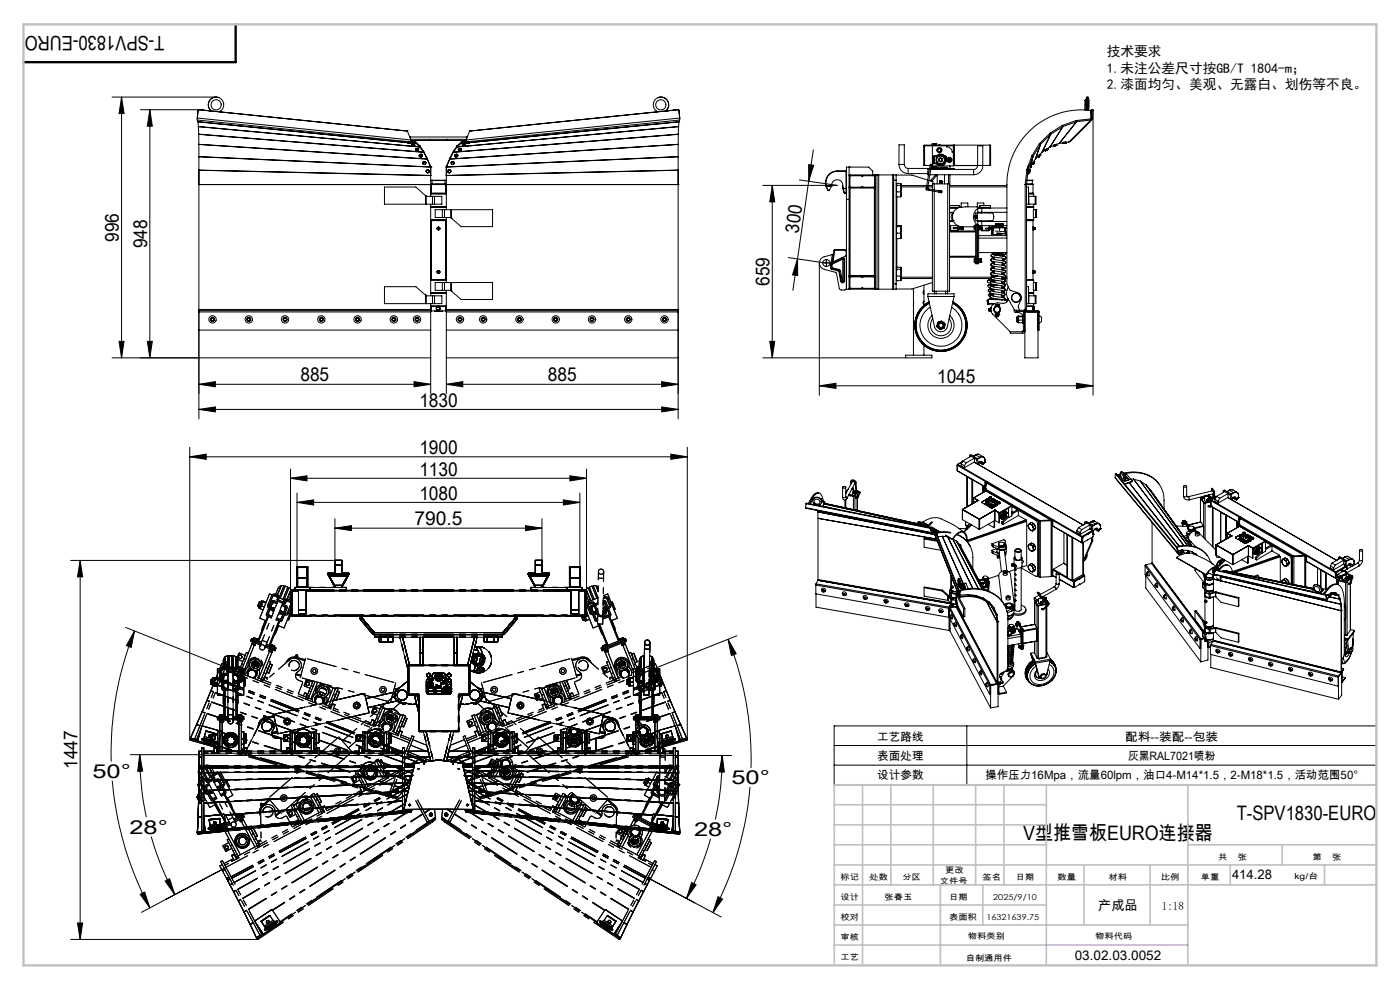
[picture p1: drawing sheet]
<svg xmlns="http://www.w3.org/2000/svg" width="297mm" height="210mm" viewBox="0 0 297 210" stroke-linecap="round" stroke-linejoin="round" font-family="sans-serif">
<defs><g id="words">
<g font-size="4.2">
<text x="34.9" y="7.6" transform="rotate(-180 34.9 7.6)">T-SPV1830-EURO</text>
<text x="262.4" y="173.9">T-SPV1830-EURO</text>
<text x="217.1" y="178.2">V型推雪板EURO连接器</text>
</g>
<g font-size="4.1">
<text x="25.2" y="51.3" transform="rotate(-90 25.2 51.3)">996</text>
<text x="31.2" y="52.6" transform="rotate(-90 31.2 52.6)">948</text>
<text x="169.4" y="49.6" transform="rotate(-82 169.4 49.6)">300</text>
<text x="163.3" y="60.7" transform="rotate(-90 163.3 60.7)">659</text>
<text x="63.7" y="80.9">885</text>
<text x="116.2" y="80.9">885</text>
<text x="198.8" y="81.3">1045</text>
<text x="89" y="86.3">1830</text>
<text x="89" y="96.3">1900</text>
<text x="89" y="100.9">1130</text>
<text x="89" y="106">1080</text>
<text x="87.9" y="111.4">790.5</text>
<text x="16.4" y="163.1" transform="rotate(-90 16.4 163.1)">1447</text>
<text x="19.6" y="165">50°</text>
<text x="155.2" y="166.4">50°</text>
<text x="27.5" y="176.8">28°</text>
<text x="147.2" y="177.3">28°</text>
</g>
<g font-size="2.9">
<text x="234.8" y="12">技术要求</text>
<text x="234.8" y="15.5">1.未注公差尺寸按GB/T 1804-m；</text>
<text x="234.8" y="19">2.漆面均匀、美观、无露白、划伤等不良。</text>
</g>
<g font-size="2.8">
<text x="261.4" y="186.5">414.28</text>
<text x="232.9" y="193.1">产成品</text>
<text x="228" y="203.6">03.02.03.0052</text>
</g>
<g font-size="2.5">
<text x="186.1" y="157.1">工艺路线</text>
<text x="186.1" y="161.2">表面处理</text>
<text x="238.7" y="157.1">配料--装配--包装</text>
<text x="239.3" y="161.2">灰黑RAL7021喷粉</text>
<text x="186.1" y="165.3">设计参数</text>
<text x="209.1" y="165.3">操作压力16Mpa，流量60lpm，油口4-M14*1.5，2-M18*1.5，活动范围50°</text>
<text x="246.5" y="193.1">1:18</text>
</g>
<g font-size="1.7">
<text x="200.5" y="185.1">更改</text>
<text x="258.4" y="182.5">共</text>
<text x="262.6" y="182.5">张</text>
<text x="278.4" y="182.5">第</text>
<text x="282.6" y="182.5">张</text>
<text x="178.3" y="191">设计</text>
<text x="178.3" y="186.7">标记</text>
<text x="184.5" y="186.6">处数</text>
<text x="187.6" y="191">张春玉</text>
<text x="191.4" y="186.6">分区</text>
<text x="199.4" y="187.6">文件号</text>
<text x="201.4" y="190.9">日期</text>
<text x="208.4" y="186.7">签名</text>
<text x="210.7" y="190.9">2025/9/10</text>
<text x="215.5" y="186.7">日期</text>
<text x="224.4" y="186.7">数量</text>
<text x="235.2" y="186.7">材料</text>
<text x="246.3" y="186.7">比例</text>
<text x="254.8" y="186.7">单重</text>
<text x="274.6" y="186.4">kg/台</text>
<text x="178.3" y="195.2">校对</text>
<text x="201.4" y="195.2">表面积</text>
<text x="209.3" y="195.2">16321639.75</text>
<text x="178.3" y="203.7">工艺</text>
<text x="178.3" y="199.5">审核</text>
<text x="204.9" y="203.8">自制通用件</text>
<text x="205.3" y="199.1">物料类别</text>
<text x="232.3" y="199.1">物料代码</text>
</g>
</g></defs>
<g fill="none" stroke="#000" stroke-width=".21">
<path d="M23.8 20.6h22M25.8 20.6l.5 3.5h-1zM25.8 20.6v55.3M29.8 23.3h12.4M31.8 23.3l.5 3.5h-1zM31.8 23.3v52.6M41.8 25l.1 .4M41.8 25h.1M41.8 25.5l45.5 4.6M41.8 25.5l.2 .3M41.9 25l-.1 .5M41.9 25l45.3 4.7"/>
<path d="M42 25.8l46.2 4.6M42 23.4h.1M42 23.4l-.2 1.6M42 25.8v.1M42 25.9l.1 .9M42.1 23.4l-.2 1.6M42.1 26.8l47 4.4M42.1 26.8l.1 1.7M42.2 23.3l-.1 .1M42.2 23.3h.1M42.2 23.3l-.2 .1M42.2 23.3l44.1 4.5"/>
<path d="M42.2 28.5l47.7 3.8-.8-1.1M42.2 28.5l47.7 3.8M42.2 28.5h.1M42.2 28.5v2.1M42.2 39.1h.1M42.2 30.6v35M42.2 30.6l48.4 3.1M42.2 30.6l48.4 3.2M42.2 33.2l49.1 2.2M42.2 33.3l49.2 2.1M42.2 36.1l49.2 1.1M42.2 39.1h49.2"/>
<path d="M42.8 23.3h.1M42.8 23.3l.4 .1M44.4 23.5h.1M44.6 23.3l-.1 .2M44.6 23.3v.2M46.4 20.7a1.64 1.64 0 0 0-2 .8 1.64 1.64 0 0 0 .4 2.1 1.64 1.64 0 0 1-.2-2.5 1.64 1.64 0 0 1 2.5 .2 1.64 1.64 0 0 1-.6 2.4M46.4 20.7h.1M46.8 23.6v.1M86.3 27.8l.9 1.9M86.3 27.8h.1M86.5 30.2h.6M86.5 30.2h-.1"/>
<path d="M86.5 30.2h.1M86.5 30.3l.1 .1M86.5 30.4h.1M86.5 30.2v.2M86.6 30.4h.3M86.8 30.3l.1 .1M86.8 30.2v.1M86.8 30.3l-.2 .1M86.9 30.4h.1M87 29.1h.1M87 29.1h12.1M87 30.4h.1"/>
<path d="M87 29.1v.2M87.1 30.2h.1M87.1 30.2l-.1 .2M87.1 29.6h11.8M87.2 29.7l.1 .4M87.2 29.7l.2 .2M87.3 29.8h11.5M87.3 30.8l.4-.2 .3 .2M87.3 30.9l.6 .1M87.3 30.7h.7M87.3 30.9l.1 .1M87.3 30.1l.9 .3"/>
<path d="M87.4 30.8h.1M87.4 30.8l-.1 .1M87.4 30.7v.1M87.4 29.9l-.1 .2M87.4 29.9l.8 .3M87.4 31h.1M87.5 30.8l.3 .1M87.5 30.8l-.2 .1M87.6 29.8v.1M87.6 30h.3M87.7 30.8l.1 .1M87.7 30l.3 .1"/>
<path d="M87.7 30.7v.1M87.7 30.8h-.2M87.8 30.9l.1 .1M87.8 30.9h.1M87.9 29.8v.2M87.9 31h.1M87.9 31h-.1M87.9 30h.1M87.9 30.9v.1M87.9 30.9v-.1l-.4-.1-.2 .1v.1M87.9 30.8v.1M88 30.1h.1"/>
<path d="M88.2 31.8a.34 .34 0 0 1 .3-.2 .34 .34 0 0 1 .3 .2M88.2 31.8v.1M88.2 31.8h.1M88.2 31.9l.3 .1M88.2 30.4h.1M88.2 30.2v.2M88.2 30.2h.1M88.3 31.7h.1M88.3 31.7l-.1 .1M88.3 30.4l.7 .8M88.3 30.2l.8 .7M88.4 31.7l-.2 .1"/>
<path d="M88.4 31.7l.3 .1M88.6 31.7l.1 .1M88.6 31.6v.1M88.6 31.7h-.2M88.7 31.8v.1M88.7 31.8h.1M88.7 31.6h.1M88.7 31.9l-.2 .1M88.7 31.6l-.4-.1v.2M88.8 31.8l-.1 .1M88.8 31.8a.32 .32 0 0 0-.3-.3 .32 .32 0 0 0-.3 .3M88.9 33.2l.2 .1"/>
<path d="M88.9 33l.2-.3 .4 .1 .1 .2M88.9 33.2a.31 .31 0 0 1 .3-.4 .31 .31 0 0 1 .3 .4M89 33l.1 .3M89 33l-.1 .2M89 32.9h.1M89 32.9v.1M89 31.2h.1M89.1 33.3h.2M89.1 30.9l-.1 .3M89.1 30.9v.3M89.1 31l.8 1.1M89.1 32.9h-.1"/>
<path d="M89.1 32.9l-.1 .1M89.1 32.9l.3 .1M89.3 32.7h.1M89.3 32.9l.1 .1M89.3 32.8v.1M89.3 32.9h-.2M89.4 33l.1 .2M89.4 33h.2M89.5 33.2l-.2 .1M89.6 33l-.1 .2M89.6 32.9v.1M89.7 34.6l.3-.4 .3 .2v.2"/>
<path d="M89.7 34.7l.2 .1M89.7 34.7a.32 .32 0 0 1 .3-.4 .32 .32 0 0 1 .3 .4M89.7 34.6l.2 .2M89.7 34.6v.1M89.7 34.4v.2M89.9 34.8h.2M89.9 32.1v.2M89.9 32.3l.7 1.4M89.9 32.1l.7 1.5M89.9 34.4l-.2 .1M89.9 34.4l-.2 .2M89.9 34.4l.3 .1"/>
<path d="M90 34.4l.2 .1M90 34.3v.1M90 34.4h-.1M90.2 34.5l.1 .2M90.2 34.5h.1M90.3 34.7l-.2 .1M90.3 34.5v.2M90.3 34.5h.1M90.4 36.3l.1-.2 .3-.1 .3 .3M90.5 36.4l.1 .2M90.5 36.5l.1 .1M90.5 36.4v.1"/>
<path d="M90.5 36.5a.33 .33 0 0 1 .2-.5 .33 .33 0 0 1 .3 .5M90.5 36.2v.2M90.5 36.5l.2 .1M90.6 36.2h-.1M90.6 36.2l-.1 .2M90.6 36.2h.3M90.6 36.6h.3M90.6 33.5v.2M90.6 33.7v.1M90.6 33.8l.7 1.6M90.6 33.6v.2M90.6 33.6l.7 1.7"/>
<path d="M90.7 36.1l.2 .1M90.7 36v.1M90.7 36.1l-.1 .1M90.9 36.2l.1 .2M90.9 36.2h.1M91 36.5l-.2 .1M91 36.4l-.1 .2M91 36.2v.2M91 36.2h.1M91.1 36.3h.1M91.1 29.6v.2M91.3 35.3v.1"/>
<path d="M91.3 35.4h.1M91.3 35.3h.1M91.4 35.4h.1M91.4 35.3h.1M91.4 39.1h.1M91.4 35.3v6.4M91.4 39.4h.1M91.4 38.2h.3M91.4 39.6h.1M91.5 39.1h3M91.5 39.1v1.9M91.7 39h2.7"/>
<path d="M91.7 38.3h2.7M91.7 38.3v.7M91.7 39v.1M91.7 38.2h2.7M91.7 38.2v.1M94.4 38.2v.1M94.4 38.2h.3M94.4 38.3v.7M94.4 39v.1M94.5 39.4h.2M94.5 39.1v1.9M94.5 39.6h.2"/>
<path d="M94.6 39.6v1.4M94.7 35.4h.1M94.7 35.3h.1M94.7 39.1h.1M94.7 35.3v9.2M94.7 39.1h49.2M94.7 35.3v.1M94.9 29.6v.2M95 36.3h.1M95 36.3l.2-.3h.3l.1 .3M95 36.4h.1M95 36.4l.1 .1"/>
<path d="M95 36.3l.1 .2M95 36.3v.1M95.1 36.5l.2 .1M95.1 36.1h.2M95.1 36.1h.1M95.1 36.1l-.1 .2M95.2 36.6h.2M95.3 36.1l-.3 .2M95.3 36.1l.2 .1M95.4 36.1l.1 .1M95.4 36.1h-.1M95.4 33.5v.3"/>
<path d="M95.4 36v.1M95.4 33.5l.1 .2M95.4 33.8l-.7 1.6M95.4 33.6l-.7 1.7M95.5 33.7l-.1 .1M95.5 36.6h-.2M95.5 36.6a.32 .32 0 0 0 0-.5 .32 .32 0 0 0-.5 0 .32 .32 0 0 0 .1 .5M95.5 36.2l.1 .3M95.5 36.2l.1 .1M95.6 36.5l-.3 .1M95.6 36.5l-.1 .1M95.6 36.3v.2"/>
<path d="M95.7 34.7a.32 .32 0 0 1 .3-.4 .32 .32 0 0 1 .3 .4M95.7 34.7l.1 .1M95.8 34.6v.2M95.8 34.6l-.1 .1M95.8 34.4v.2M95.8 34.8h.3M96 34.4l-.2 .2M96 34.4l.2 .1M96 34.4l-.2 .1M96.1 34.4l.1 .1M96.1 34.4h-.1M96.1 34.3v.1"/>
<path d="M96.2 32.3l-.7 1.4M96.2 32.1v.2M96.2 32.1l-.8 1.4M96.2 34.5l.1 .2M96.2 34.5h.1M96.2 32.3h.1M96.2 32.1h.1M96.3 34.7l-.2 .1M96.3 34.5v.2M96.3 34.5l.1 .1M96.4 34.5l-.1-.2-.3-.1-.3 .4M96.4 33h.1"/>
<path d="M96.5 33.1a.3 .3 0 0 1 .3-.3 .3 .3 0 0 1 .3 .3M96.5 33.1h.1M96.5 33.1v.1M96.5 33.1l.1 .2M96.5 32.9v.2M96.5 33.2l.1 .1M96.6 33.3h.3M96.7 32.9l-.2 .2M96.7 32.9h.2M96.7 32.9l-.2 .1M96.8 32.7h.1M96.8 32.9h.1"/>
<path d="M96.8 32.9h-.1M96.8 32.8v.1M96.9 32.9l.2 .2M96.9 32.9l.2 .1M96.9 31l.1 .2M96.9 31l-.7 1.1M97 31.2h.1M97 31.2l-.8 1.1M97 30.9v.3M97 30.9l-.1 .1M97.1 33.1l-.2 .2M97.1 33v.1"/>
<path d="M97.1 32.9v.1M97.1 32.9l-.2-.2h-.2l-.3 .3M97.2 31.7l.3-.2h.3l.1 .2M97.2 31.7h.1M97.3 31.8l.1 .2M97.3 31.8v.1M97.3 31.6h.1M97.3 31.6v.1M97.3 31.9l.1 .1M97.3 31.6h.5M97.3 31.7v.1M97.4 32h.3"/>
<path d="M97.5 31.7l-.2 .1M97.5 31.7h.3M97.5 31.7h-.2M97.6 31.6l.2 .1M97.6 31.6l-.1 .1M97.6 31.6h.1M97.8 31.7l.1 .1M97.8 31.7h.1M97.8 30.2h.1M97.8 30.4h.1M97.8 30.4l-.8 .8M97.8 30.2v.2"/>
<path d="M97.8 30.2l-.8 .7M97.9 31.8l-.2 .2M97.9 31.7v.1M97.9 31.8a.28 .28 0 0 0-.3-.2 .28 .28 0 0 0-.3 .2M97.9 31.6v.1M98.1 30.1h.1M98.1 30.8v.2M98.1 30.8l.3-.1 .3 .1M98.1 30h.3zM98.1 31h.1M98.1 30.9h.6M98.1 30.9h.2"/>
<path d="M98.1 30.9v.1M98.1 29.8l.1 .2M98.1 30.8v.1M98.2 31h.1M98.3 30.9h-.2M98.4 30.8h.2M98.4 30.8l-.1 .1M98.4 30.7v.1M98.5 29.8v.1M98.6 30.8l-.3 .1M98.6 30.8l.1 .1M98.6 30.8h.1"/>
<path d="M98.6 31h.1M98.7 30.9h.1M98.7 30.8h.1M98.7 30.9v.1M98.7 29.9v.2M98.7 29.9l-.9 .3M98.7 30.8v.1M98.7 30.7l-.5-.1-.1 .2M98.7 30.7h-.6M98.7 30.7v.1M98.7 30.1l-.9 .3M98.8 29.7l-.1 .4"/>
<path d="M98.8 29.7l-.1 .2M98.9 30.2l.1 .1M99 30.3l-1.2 .1M99 30.4h.1M99 29.1h.1M99 29.1v.2M99 30.3v.1M99.1 29.1h-.1M99.1 30.4h-.1M99.3 30.3l.1 .1M99.3 30.3l-.2 .1M99.3 30.2v.1"/>
<path d="M99.4 30.4h-.3M99.4 30.4h.2M99.6 30.4h-.6M99.6 30.3v.1M99.6 30.2v.1M99.6 30.3l-.2 .1M99.6 30.2h-.7M99.6 30.2h.1M99.7 27.8h.1M99.7 27.8l-.9 1.9M139.3 23.6v.1M139.6 20.7h.1"/>
<path d="M139.7 20.7a1.59 1.59 0 0 1 2.2 1.4M141.5 23.3v.2M141.5 23.5h.1M141.6 23.5h.1M141.9 22.1l-.3 .9-.4 .6M141.9 22.1a1.63 1.63 0 0 0-2.6-1.2 1.63 1.63 0 0 0 .2 2.8M141.9 22.1a1.63 1.63 0 0 1-.7 1.5M143.3 23.3h.1M143.3 23.3l-.5 .1M143.9 23.3l.1 .1M143.9 39.1h.1M143.9 30.6v35"/>
<path d="M143.9 23.3h.1M143.9 30.6l-48.4 3.1M143.9 30.6l-48.5 3.2M143.9 33.2l-49.2 2.2M143.9 33.3l-49.2 2.1M143.9 36.1l-49.2 1.1 49.2-1.1M143.9 28.5h.1M143.9 23.3l-44.2 4.5M143.9 28.5l-47.7 3.8M143.9 28.5v2.1M143.9 26.9l-46.9 4.3M143.9 26.9v1.6"/>
<path d="M144 26.8l-47 4.4M144 26.8l-.1 .1M144 23.4l.2 1.6M144 25.8l-45 4.5M144 25.8v.1M144 25.9v.9M144.2 25v.5M144.2 25h.1M144.2 25l-45.4 4.7M144.2 25.5l-45.5 4.6M144.2 25.5l-.2 .3M144.2 25v.4"/>
<path d="M163.8 39.3v36.6M163.8 39.3l.6 3.5h-1.1zM169.6 38.2l8 1.1h-15.8M171.6 34.9l1 .2-1 3.3zM171.6 38.4l-2.4 16.5M172.5 31.8l-.9 6.6M175.2 39.5h.1M175.2 39.5a.9 .9 0 0 0 .6 .9M175.3 39.4l-.1 .1M175.3 39.5l.5 .9M175.3 39.4v.1M175.3 39.4h1.1"/>
<path d="M175.3 37.8h.1M175.3 37.8l-.2 1 .1 .7M175.4 37.8l-.2 .8 .1 .8M176.4 39.4a1.22 1.22 0 0 1 1.4-1.3 1.22 1.22 0 0 1 1 1.6M176.4 39.4h.1M176.4 39.5l-.6 .9M177.6 36.3l-.6 .1a2.45 2.45 0 0 0-1.7 1.4M177.6 36.3h.1M177.6 36.3l-.2 .1a2.4 2.4 0 0 0-2 1.4M177.6 36.3h1.8M178.8 40h.1M178.8 39.7v.3"/>
<path d="M178.8 40l.2 .8M178.8 39.7l.1 .3M178.9 40h.7h-.7M178.9 40h.1M178.9 40l.2 .8M179.4 36.3l.1 .1M179.4 36.3h.1M179.5 36.4v4.4M180.1 35.4h.1M180.1 39.9h.2M180.1 37.1h5.4l.2 .2M180.1 39.7l.2 .2"/>
<path d="M180.1 35.4v25.9h-.5v-25.9h4.7l.8 .9v.8M180.3 37.4l2.4-.1 .3 .2 .1-.2h2.2l.2 .2v2.1l-5 .1-.2-.2zM180.3 37.1l-.2 .2M180.3 39.9v18.6M180.3 39.9h5.2M185.5 39.9h.2M185.5 39.9v18.6M185.7 39.7l-.2 .2M186.1 37.1h-.4v21.4h-.2M186.1 37.1h.3M186.1 37.1v24.2M186.4 37.1h3"/>
<path d="M186.4 37.1v24.2M189.4 37.1h.2M189.4 37.1v24.2M189.6 38.2h.5M189.6 37.1h3.9l3.3 1.1M189.6 37.1v24.2M190.1 37.1v1.1M190.1 39h.1M190.1 38.2v22M190.2 39.2v.3M190.2 39.5v.9M190.2 39.2l.1 .1"/>
<path d="M190.3 39.3l-.1 .2M190.3 39.3h.7M190.7 34.9a1.92 1.92 0 0 0 2 1.9M190.7 34.9v-4.2h1.1v4.2M190.7 34.9h1.1M191 39.3l.2 .7M191.1 39l.1 .1M191.2 40l-.2 .7M191.2 40v1.2M191.2 39.1l-.2 .2M191.2 39.1v.9M191.2 39.1l-.2-.2h-.7l-.1 .3"/>
<path d="M191.2 39.4h5.4M191.2 39.6h5.3M191.8 34.9l.3 .6 .6 .2M192.7 35.7v1.1M192.7 36.8h4.2M192.7 35.7h4.5M196 30.9v4.2h1.3M196 30.9h6.2M196.1 30.9h.1M196.1 30.9v4.2M196.1 30.8v.1M196.1 30.8l-.1 .1"/>
<path d="M196.1 30.8h13.9M196.5 39.7v.4M196.5 39.7h.3M196.8 39.7v.3M196.8 39.6h1M196.9 39.4h.9M197.1 38.3l.8 .2v.5M197.2 35.9h-.3v1.2h.1M197.2 35.8l.1-.6a.22 .22 0 0 1 0-.3 .22 .22 0 0 1 .3 0 .22 .22 0 0 1 0 .3l-.1 .6M197.2 35.8h.3M197.2 35.8l-.7 3.9M197.3 37.1h1.5"/>
<path d="M197.4 35.9h9.2M197.5 38.2l-.1 .2M197.5 38.2l.2 .2M197.5 35.8l-.7 3.9M197.5 35.7h.3M197.5 35.5h3.3l.4 .4M197.7 38.4h.1M197.7 35.1v.1M197.8 30.5h.1M197.8 30.9v4l-.2 .2M197.8 34.3h.1M197.8 33.4h.1"/>
<path d="M197.8 33.5h.1M197.8 34.5h.1M197.8 35.8h.1M197.8 34.4h.1M197.8 30.8h.1M197.8 35.5v.4M197.8 30.5v.3h.8M197.8 34.5h.2M197.8 34.4h.2M197.8 33.4h.2M197.8 33.8h.2M197.8 34.1h.2"/>
<path d="M197.8 30.5h.4M197.8 35.5h.1M197.9 33.4h.1M197.9 34.4v.1M197.9 35.8h.1M197.9 35.8h.2M197.9 30.5v.3M198 33.2h.1M198 34.7h.1M198 33.2v1.5M198.1 35.5l.1 .3M198.1 35.8h.1"/>
<path d="M198.1 35.8h.2M198.1 33.1v.1M198.1 34.7h.1M198.1 33.1l-.1 .1M198.1 34.7h.5M198.1 33.2h.1M198.1 33.1h.5M198.1 33.2v1.5M198.2 30.5h.2M198.2 30.5h.3M198.2 30.5h-.3M198.2 34.6h.1"/>
<path d="M198.2 33.3h.1M198.2 35.8h.1M198.2 39h-.4v1.2M198.2 39h2.8M198.2 33.3v1.3M198.2 39v1.3M198.3 33.2v.1M198.3 33.2l-.1 .1M198.3 35.8h.2M198.3 34.6h.3M198.3 33.3v1.3M198.3 33.3h.3"/>
<path d="M198.3 33.2h.3M198.4 30.5v.3M198.4 35.5h.1M198.4 35.8h.1M198.5 30.5h.1M198.5 30.5h-.1M198.5 37.1l-1 1.1M198.5 35.8h.1M198.5 35.5h.1M198.5 35.5v.4M198.5 35.7h1.2M198.6 30.5h.1"/>
<path d="M198.6 33.2v.1M198.6 33.2a1.23 1.23 0 0 1 1.8-.2 1.23 1.23 0 0 1 0 1.8 1.23 1.23 0 0 1-1.8-.1M198.6 30.5l-.1 .3M198.6 33.3a1.13 1.13 0 0 1 1.7-.2 1.13 1.13 0 0 1 0 1.7 1.13 1.13 0 0 1-1.7-.2M198.6 34.6v.1M198.8 37.1h1.6M198.8 37.1l-1.1 1.3M198.8 37.1v1.9M199.1 30.8h.4M199.3 31.5h.1M199.3 32.2h.1M199.3 38.6v.1"/>
<path d="M199.3 38.6l.1 .1M199.3 38.6h.1M199.4 38.4h.1M199.4 38.8l.1 .1M199.4 38.8h.1M199.5 38.3l-.1 .1M199.5 38.3h.1M199.5 38.9h.1M199.6 38.3l.2 .1M199.6 38.3h.1M199.7 38.9h.1M199.8 38.4h.1"/>
<path d="M199.8 38.8l-.1 .1M199.8 38.8h.1M199.8 38.5l.1 .2M199.8 38.5h.1M199.8 38.7h.1M199.9 35.5l-.4 .4M200 35.7h1.2M200.2 35.5l-.4 .4M200.4 37.1v1.9M200.4 37.1h6.2M200.4 33.1l.3 .1v.3M200.9 30.9v.3a1.07 1.07 0 0 1 1.1 1.1h.2"/>
<path d="M201 39h.4v22.8h-.4M201 39v22.8M201.2 37.1v1.9M201.3 33.7v.4M201.4 33.7v.4zM201.4 34.2h.1M201.4 33.6h.1M201.4 33.7v.4M201.4 39.4h12.2M201.4 39.6h12.2M201.5 35.7h.9M201.5 35.2v.7"/>
<path d="M201.5 37.1v2.3M202.2 30.8v.1M202.2 30.9v4.2h5.2M202.4 35.1l-4.8 .1M202.4 30.8v4.3zM202.4 35.7v.2zM202.6 35.1h.1M202.7 35.1h.1M205.3 35.1h.1M205.4 35.1h-.1M205.5 35.1h.1M206.6 35.9v1.2"/>
<path d="M207.4 35.1v.3a.82 .82 0 0 1-.8 .5M207.4 35.1v-4.2h1.1v4.2M207.4 35.1h1.1M208.5 35.1a1.98 1.98 0 0 1-1.9 2M208.5 35.1h1.5M210 30.8h.1v4.3h-.1M210 30.8v4.3M217.5 39.1h.1M217.5 39.1h.3M217.5 39.1v26.5M217.8 39h1.2M217.8 39.1h.1"/>
<path d="M217.8 39.1h1.3M217.8 39.7h.4v3.6M217.8 39.1v26.5M217.8 38.3h1.2M217.8 38.2h1.2M217.8 36.1h.1M217.8 36l.3 .1M217.8 36v.1M217.8 36.1h.3M217.8 36.1l-.3 3M218.1 36.1l-.1 1.1 .2-.6M218.1 36.1h.1"/>
<path d="M218.1 36.1l-.3 3M218.2 36.6h.1M218.2 36.5v.1M218.2 34.9l-.4 1.1M218.3 36.6l.1 .1M218.3 36.5h.1M218.4 36.6h.1M218.4 36.6v.1M218.4 36l-.2 .5M218.4 36.5v.1M218.4 36.2h.1M218.5 36.4l-.1 .1"/>
<path d="M218.5 36.4l-.1 .2M218.5 36.2v.2M218.6 36.2l-.1 .2M218.6 36.2h.1M218.6 36.2h-.1M218.6 36.2l-.1-.2-.2 .6M218.6 35.4h.1M218.6 35.4l-.2 .6M218.9 33.2l.2 .1M218.9 33.2l-1.1 2.8M218.9 33.1l.2 .1M218.9 33.1v.1"/>
<path d="M219 38.2h.1M219 34.8h.1M219 38.2v.1M219 34.8l-.4 .6M219 39h.1M219 38.3v.7M219 39v.1M219 34.8l.1 .1M219.1 33.2l-.5 2.2M219.1 33.2v.1M219.1 33.3l-1 2.8M219.1 34.9h.1"/>
<path d="M219.1 39.1v1.9M219.1 34.7h.2M219.2 34.8h.1M219.2 34.8l-.1 .1M219.3 34.7l-.1 .1M219.3 34.2h.1M219.3 34.2l.2 .3-.3 .3M219.3 34.2l-.3 .6M219.3 34.4l.1 .1M219.4 34.6l-.1 .1M219.4 34.6l-.2 .2M219.4 34.5v.1"/>
<path d="M219.4 34.3l-.4 .5M219.6 33.8l-.3 .4M219.7 33.7l-.1 .1M220.2 33.2v.1M220.2 33.2h.1M220.2 33.2l-.5 .5M220.2 33.2l.1 .1M220.3 33.3h.1M220.4 33.3h-.1M220.4 33.1l.1 .1M220.5 33.2l-.1 .1M220.5 33.2l-.2 .1"/>
<path d="M220.5 30.5l.2 .1M220.5 30.5l-1.6 2.6M220.6 33l-.1 .2M220.6 33l-.2 .3M220.6 30.4l-.1 .1M220.6 30.4l.1 .2M220.6 32.9h.1M220.6 32.7l-.4 .5M220.6 32.7l.1 .2M220.7 32.8l-.5 .4M220.7 32.9l-.1 .1M220.7 32.9h.1"/>
<path d="M220.7 32.9l-.2 .3M220.7 30.6h.1M220.7 30.6l-1 3.1M220.7 30.6l-1.1 3.2M220.7 30.6l-1.6 2.6M221.7 31.8h.1M221.7 31.8l.1 .2M221.7 31.9l-1.1 .8M221.7 31.9h.1M221.8 31.9v.1M221.8 32h.1M221.9 31.9l-.1 .1"/>
<path d="M222 31.7v.1M222 31.8l-.1 .1M222.1 31.8h-.1M222.1 31.8l-.2 .1M222.2 31.6l.1 .1M222.3 31.5l-.6 .3M222.3 31.5v.2M222.3 31.7h.1M222.3 31.7l-.2 .1M222.3 31.7l-.5 .3M222.3 31.7v-.1l-.6 .3M222.7 28.3l.2 .2"/>
<path d="M222.7 28.3l-2.1 2.1M222.7 28.3h.1M222.7 31.2l-.4 .3M222.7 28.2v.1M222.8 28.2l.1 .3M222.8 28.2l-.1 .1M222.9 28.5l-2.2 2.1M222.9 28.5l-1.8 3.8M222.9 28.5h.1M223.5 30.9h.1M223.5 30.8h.1M223.5 30.9l-.8 .3"/>
<path d="M223.5 30.8v.1M223.5 30.9l.1 .1M223.6 31h.1M223.7 30.8v.1M223.7 30.9v.1M223.9 30.9l-.2 .1M223.9 30.9h-.2M224 30.7v.1M224 30.8l-.1 .1M224 30.8h.1M224.1 30.8l-.5 .2M224.1 30.8l-.2 .1"/>
<path d="M224.1 30.6l-.6 .3M224.1 30.7l-.6 .2M224.1 30.6l-.6 .2M224.1 30.6l.1 .1M224.1 30.7l.1 .1M224.2 30.8h.1M224.7 30.4h.1M224.7 30.4l-.6 .2M225.3 26.6l.2 .3M225.3 26.6l-2.5 1.6M225.4 26.6h.1M225.4 26.6l.1 .2"/>
<path d="M225.4 26.6h-.1M225.5 26.9l-2.6 1.6M225.5 30.2h.1M225.5 30.3h.1M225.5 26.8l-2.8 4.4M225.5 26.8v.1M225.5 30.4h.1M225.5 30.3v.1M225.5 30.3l-.8 .1M225.6 30.4h.1M225.7 30.4h.1M225.7 30.3v.1"/>
<path d="M225.7 30.4h-.1M225.8 30.4h-.2M225.8 30.4h.3M226 30.3l-.2 .1M226 30.3l.1 .1M226 30.2v.1M226.1 30.4h.1M226.1 30.4h-.5M226.1 30.2h-.6M226.1 30.2h.1M226.2 30.2l-.7 .1M226.2 30.3h-.7"/>
<path d="M226.2 30.2v.2M226.2 30.3l-.1 .1M226.8 30.1l-.6 .1M228.3 25.6l.1 .3M228.3 25.6h.1M228.3 25.6l-2.9 1M228.4 25.6v.2M228.4 25.9l-3.7 4.5M228.4 25.9l-2.9 .9M228.4 25.8l-3.7 4.6M228.4 25.8v.1M230.2 21.3l-.1 2"/>
<path d="M230.3 22v.4zM230.4 23.2l-.1 .1M230.4 21.1v2.1M230.4 21.1l-.2 .2M230.4 21.1l.2-.5v2.7v-2.3l-.2 .1M230.4 21l-.2 .3M230.5 20.6a.44 .44 0 0 1 .4 .6l-.1 2.2M230.8 20.6l.2 .7-.1 2.1M231.4 25.2v-1.7a15.7 15.7 0 0 0-17.8 15.6v21.1l.7 1.4 1.6 .4a1.2 1.2 0 0 1 .7 1.6l-.6 1.3 .3 .9M231.4 23.9v.1M231.4 23.7v.2M231.4 25.2v.3"/>
<path d="M231.4 25.5l-4.6 4.6M231.4 25.5l-3 .3M231.4 25.2l-3 .4M231.6 25l-.2 .2M231.6 25h.2M231.6 23.3v.1M231.6 23.3l.3 .1M231.6 23.4h.3M231.6 23.4v1.6M231.6 23.3l-.2 .2M231.7 25.4l-4.7 4.6-.2 .1M231.8 25l-.1 .3-.3 .2"/>
<path d="M231.9 23.4v60.4M231.9 23.4l-.1 1.6M90.3 41.5h.1M90.3 41.5l.1 .2M90.3 43.3h.1M90.3 41.5l.2 .2M90.3 41.5v1.8M90.3 41.5l-2.1-1.8h-6.6v3.6h8.7M90.4 41.7v1.6M90.4 41.7h1.4M90.4 43.3h1.4M91.4 46.6h3.3z"/>
<path d="M91.4 41.1h1.6M91.4 43.8h3.3zM91.4 43.3v19.5M91.4 58.8h.1M91.4 46.9h.1M91.4 41h.1M91.4 59.1h.1M91.4 43.9l3.3 .1zM91.4 59.4h3.3zM91.4 41.1h.1M91.5 59.4v-12.6h3v12.6M91.5 41h.8"/>
<path d="M91.5 41h.1M91.5 41h.9M91.8 41.7h.4M91.8 43.3h.4M91.8 41.7v1.6M92 41v.1M92 43.9h.1M92 46.7v.1M92.2 41.7v1.6M92.2 41.7h1.5v1.6h-1.5M92.3 41h2.2M92.4 41h2.1"/>
<path d="M92.7 57.7l.2 .3 .3-.1M92.7 48.5l.3 .2M92.7 57.7l.4 .3 .1-.1M92.9 57.5l-.2 .2M92.9 48.3l-.2 .2M93 48.4l.1 .1zM93 41.1h1.7M93.1 48.2l-.2 .1M93.1 48.2l.2 .2M93.1 57.4l-.2 .1M93.1 57.4l.2 .3M93.2 48.7h-.2"/>
<path d="M93.3 57.7l-.1 .2M93.3 48.4l-.1 .3M93.8 46.1h.5M93.8 44.5h.5M93.8 59.9h.5M93.8 44.5v1.6M93.8 59.9v1.7M93.8 44.5h-1.5v1.6h1.5M93.8 59.9h-1.5v1.7h1.5M94 41v.1M94 43.9h.1M94 46.7v.1"/>
<path d="M94.3 44.5v1.6M94.3 59.9v1.7M94.3 44.5h1.3M94.3 46.1h1.3M94.3 59.9h1.3M94.5 41h.2M94.5 41h.1M94.5 58.8h.2M94.5 46.9h.2M94.5 59.1h.2M94.6 46.9v11.9M94.7 41.1h.1"/>
<path d="M94.7 46.1v13.8M95.5 46.1l.2 .2M95.6 46.1l.1 .2M95.6 44.5h.1M95.6 59.9h.1M95.6 44.5v1.6M95.6 59.9v1.7M95.7 46.3h.1M95.7 44.5v1.8M95.7 59.9v1.8M95.7 44.5h8.8v3.6h-6.7l-2.1-1.8M95.7 59.9h8.8v3.6h-6.7l-2.1-1.8"/>
<path d="M167.2 54.6l8 1.2M169.2 54.9v3.5l-1.1-.1zM169.2 54.9l-1 6.7M173.8 55.8v28M175.2 55.8h.9M175.3 55.1v.8M176.2 56.8l.3 .3M176.2 56h.1M176.2 56.8h.1M176.2 56v.8M176.3 56.8l.2 .2M176.3 56h.2"/>
<path d="M176.3 56.8h.2M176.3 56v.8M176.5 55.8h-.2l-.1 .2M176.5 55.8l-.2 .2M176.5 55.8v.2M176.5 57.1l1.4 .4M176.5 57v.1M176.5 57l1.4 .4M176.5 56.8v.2M176.5 56v.8M176.5 56.8l1.4 .3M176.6 54l-.3 1.7 .3-.1"/>
<path d="M176.6 54l-1.7 .5a1.38 1.38 0 0 0-1.1 1.3 1.38 1.38 0 0 0 1.1 1.3l2.5 .8 .8 3.5 1 .1 .3-.2 .1-.2M176.7 55.6h-.1M176.8 53.8l-.2 .2M176.9 53.2h.2M176.9 53.2l-.3 2.4M177.1 53.2l-.4 2.4M177.1 52.9l-.2 .3M177.1 52.9l.1 .2M177.1 52.9h2M177.2 53.1l-.1 .1M177.2 53.1h2M177.9 57.5l.1 .1"/>
<path d="M177.9 57.4v.1M177.9 57.4l.2 .2M177.9 57.1l.4 .4M177.9 57.1v.3M178 57.6h.1M178 57.6l.3 2M178.1 57.6l.4 2M178.3 59.6h.2M178.3 57.5l-.2 .1M178.3 57.5l.4 2.1M178.7 59.6h-.2M178.7 59.6h.1"/>
<path d="M178.7 54.8l-.1-.1a.35 .35 0 0 1 .6 .3M178.7 54.8h.2l.1 .2M178.7 54.8l.1 .2M178.7 54.8l-2.2 1M178.8 59.6h.2M178.8 55h.2M178.8 55v4.6M178.8 55l-2.3 1M179 40.8h.1M179 40.8l.2 .1M179 59.6h.2M179 55h.2"/>
<path d="M179 59.6a.29 .29 0 0 1-.2 .3 .29 .29 0 0 1-.3-.3M179 55v4.6M179.1 40.8l.1 .1M179.1 52.9l.1 .2M179.1 52.9l.4 .2v.3M179.2 53.1l.3 .1v.2M179.2 59.6l-.1 .2a.42 .42 0 0 1-.4 .2 .42 .42 0 0 1-.4-.4M179.2 40.9h.1M179.2 55v4.6M179.2 40.9h.2M179.4 40.9h.1M179.5 40.8l-.1 .1"/>
<path d="M179.5 54.2l-2.8 1.4M179.5 53.4v.8M179.6 42.3h.5M179.6 54.1l-.1 .1M180.1 58.5h.2M180.1 58.6h5.6v2.7h.4M180.3 58.6l-.2 .2M180.3 58.8l5-.1 .2 .2v2.2l-2.4 .1-.2-.2-.2 .2-2.3-.1zM180.3 58.5h5.2M185.5 58.6l.2 .2M190.1 41.6h.1M190.1 56.8h.1"/>
<path d="M190.1 59.4h.1M190.1 47.9h.1M190.1 50.5h.1M190.2 58.3v.4M190.2 59.4l.1 .1M190.2 57v.4M190.2 49.2v.5M190.2 50.4l.1 .2M190.2 48v.4M190.2 40.4v.5M190.2 41.5l.1 .3M190.2 40.9v.6"/>
<path d="M190.2 48.4v.8M190.2 49.7v.7M190.2 57.4v.9M190.2 58.7v.7M190.2 58.3l.1 .3M190.2 57l.1 .1M190.2 49.2l.1 .3M190.2 48l.1 .1M190.2 40.4l.1 .3M190.3 56.7h.7l.2 .2M190.3 47.8h.7l.2 .2M190.3 48.1h.7"/>
<path d="M190.3 47.8l-.1 .2M190.3 56.7l-.1 .3M190.3 57.1l-.1 .3M190.3 57.1h.7M190.3 58.6h.7M190.3 58.6l-.1 .1M190.3 59.5h.7M190.3 48.1l-.1 .3M190.3 49.5h.7M190.3 49.5l-.1 .2M190.3 50.6h.7M190.3 40.7h.7"/>
<path d="M190.3 40.7l-.1 .2M190.3 41.8h.7M190.3 41.8v6M190.3 50.6v6.1M191 57.1l.2 .7M191 58.6l.2 .4M191 48.1l.2 .6M191 49.5l.2 .5M191 40.7l.2 .5M191.1 56.8l.1 .1M191.1 47.9h.1M191.2 57.8l-.2 .8"/>
<path d="M191.2 57.8v1.2M191.2 56.9l-.2 .2M191.2 56.9v.9M191.2 59l-.2 .5M191.2 48.7l-.2 .8M191.2 48.7v1.3M191.2 50l-.2 .6M191.2 48l-.2 .1M191.2 48v.7M191.2 50v.5l-.2 .1M191.2 47.9v.1M191.2 41.2l-.2 .6"/>
<path d="M191.2 58.8h6.6M191.2 59.1h6.6M197 40.3l2.1 .4M197.1 40.1h-.3a.19 .19 0 0 0-.3-.1 .19 .19 0 0 0 0 .3 .19 .19 0 0 0 .3 0h.2M197.1 40.1l-.1 .2M197.1 40.1l2.1 .4M197.8 40.5v21.3h.4M197.8 59.9l-4.3 1.4h-3.4M198.2 40.6v21.2M199.2 40.5h.3a.2 .2 0 0 1 .2 .1 .2 .2 0 0 1 0 .2 .2 .2 0 0 1-.3 0l-.3-.1M199.2 40.5l-.1 .2M199.4 40.5a.25 .25 0 0 1 .4 0 .25 .25 0 0 1-.1 .4 .25 .25 0 0 1-.3-.1"/>
<path d="M201.4 45.1h.8M201.4 46.8h.8M201.4 43.6h2.1M201.4 44.1h1.9M201.4 47.9h1.8M201.4 47h.9M201.4 45h.9M201.4 44.1h1.8M201.4 58.8h8.8M201.4 59.1h8.7M201.4 54.6h5.6M201.4 54.4h5.6"/>
<path d="M201.4 49.2h5.6M201.4 49h5.6M201.6 48.3v.3zM201.6 48.9h1.6M201.6 48.6h.1M201.6 45v.1M201.6 46.8v.2M201.6 47.9v.3M201.6 48.6v.3M201.6 48.2v.5v-.1M201.6 48.2h.1M201.7 48.3v.2"/>
<path d="M202.2 48.3h.5a1.29 1.29 0 0 1 1.3 .2h-1.8M202.2 46.8h.1M202.2 45.2h-.1a.99 .99 0 0 0 .1 1.6M203.2 48.4v.5M203.2 47.9v.4M203.5 43.6v.4M203.9 43.9a2.11 2.11 0 0 0-1.8 2.2 2.11 2.11 0 0 0 2 2h2.6M204 48.6v.1M204 48.2v.5M204 48.2v.4h-.8M204 48.7h.2M204.2 48.1v.6"/>
<path d="M204.2 48.1l-1 .1M204.3 48.1v.6M205.3 43.9v-.8h-1.4v.9l.8-.1h2.6M206.7 48.7h.1M206.7 47.9h.1M206.7 55.1v.3M206.7 55.4v.2M206.7 54.9v.2M206.7 54.9h.3M206.7 48.2v.4M206.7 48v.2M206.7 48.6v.1"/>
<path d="M206.7 47.9v.1M206.7 54.9l.2-.1v.8M206.7 55.1v.2M206.7 54.9h.1M206.7 48.2v.2M206.7 48h.1M206.7 55.3v.1M206.7 48.4v.2M206.7 55.6l1.3 .1M206.7 55.3h.2M206.7 54.9h.2M206.7 48.4h.2"/>
<path d="M206.7 48h.2M206.8 45.9v.2zM206.8 45.9l.1 .1-.1 .1M206.8 46.1h.1M206.8 46.2l.2 .6h.4M206.9 45.8v.4M206.9 55.6h.1M206.9 54.9h.1M206.9 47.9h.1M206.9 47.9v.8M207 46.2h.1M207 48.7h-.3"/>
<path d="M207.1 45.8l-.1 .1M207.1 46.2v.1M207.1 45.7l.1 .4M207.1 45.7h.1M207.1 45.7l.1 .2M207.1 45.7l.2 .2M207.1 46.3h.1M207.2 46.2h.1M207.2 46.2l-.1 .1M207.2 46.1l-.1 .2M207.2 45.9h.1M207.2 45.9v.2"/>
<path d="M207.2 46.1v.1M207.3 46.3l.1 .5M207.3 47.6v.3zM207.3 55.7v.2zM207.3 47.9v7.8M207.3 46.2l-.2 .1M207.3 45.9v.3M207.4 45.2h2.7a.67 .67 0 0 1 .7 .3 .67 .67 0 0 1 0 .7l-.1 .2a.57 .57 0 0 1-.8 .4h-2.5M207.4 45.2h-.4l-.2 .6M207.4 44.2a2.17 2.17 0 0 0-.2 3.4M207.4 45.2l-.1 .5M207.6 47.9h.1"/>
<path d="M207.6 48.7h.1M207.6 55.6h.1M207.6 47.9v.1M207.6 48.6h.1M207.6 54.8v.1M207.6 54.8h.1M207.6 47.9v-.3h-.6v8.3h.6v-.2M207.6 50.5h6M207.6 47.9v7.8M207.6 54.8h.4M207.6 48.6h.4M207.6 53.6h6"/>
<path d="M207.6 50h6M207.9 44l-.3 .1M207.9 43.6h2.2M207.9 44.1h2.2M207.9 43.6v.5M207.9 44.1h.1M208 47.9h.1M208 48.7h.1M208 55.6h.1M208 47.9l-1.3 .1M208 48.2l-.4 .1M208 48.5v.1"/>
<path d="M208 48.6h.1M208 48.3v.2M208 47.9v.2M208 48.1v.2M208 48.1v.1M208 47.9v.1M208 55.1l-.4 .1M208 55.4h.1M208 55.5v.1M208 54.8v.6M208 55v.2M208 55v.1"/>
<path d="M208 55.4v.1M208 55.4l-.4 .1M208 55.6v.1M208 55.5h.1M208 54.8h.1M208 54.9h.1M208 48.2v.1M208 48.6v.1M208.1 55.6h.1M208.1 47.9v.8h-.5M208.1 48v.6M208.1 54.9v.7"/>
<path d="M208.1 48.1h.1M208.2 48.9h1.6M208.2 45v.2M208.2 46.8v.2M208.2 47.9v1M208.2 48.6h.1M208.2 48.3l.2-.1v.1l-.1 .3M208.2 48.3l.1 .3zM208.2 48.1h.1a.23 .23 0 0 1 .2 .3 .23 .23 0 0 1-.3 .2zM208.3 47.9h-.7h.1M208.3 47h-.9v.6M208.3 44.1h-.9v.9h.9"/>
<path d="M208.3 47.9h2.9M208.3 44.1v.9M208.3 47v.9M208.3 47h5.3M208.3 45h5.3M208.3 44.1h5.3M208.3 48.2h.1M208.3 48.6h.1M208.7 43.6v-.5h-1.4v.9l.6-.1M209 48.4h1.5M209.6 59.5l.5-.2v.3M209.8 48.2l.9-.1 .1 .2-.1-.1"/>
<path d="M209.8 45v.2M209.8 46.8v.2M209.8 47.9v.5M209.8 48.6v.3M209.9 59.6h.3M210.1 59.1h.1M210.1 43.6v.5M210.1 44.1h-.1M210.1 59.3l-.2 .1a.34 .34 0 0 0-.4 .4 .34 .34 0 0 0 .5 .2h.1M210.2 57.1l.2-.3 .5-.1-.5 .1a.27 .27 0 0 0-.2 .3 .27 .27 0 0 0 .3 .3l2.4 .4M210.2 57a.4 .4 0 0 0 .1 .5 .4 .4 0 0 0 .5 0l.1 .1M210.3 54.1v.4l.7 .1"/>
<path d="M210.3 55.1h-.1a.45 .45 0 0 0 .6 .5h.2M210.4 49.5l.1-.2-.1 .3 .2 .1M210.4 49.4v.3M210.4 48.4h.1M210.4 48.6l.1 .1M210.4 48.2l.2 .1M210.4 45l.1 .2M210.5 48.4h.1a1.21 1.21 0 0 1-1.3 .2l-.3-.1M210.5 49l-.2 .1 .1 .3M210.5 48.2l.1 .2M210.5 48.7h.1M210.5 49l-.1 .1"/>
<path d="M210.5 48.7v.3M210.5 46.8l-.1 .2M210.5 49h.1M210.5 59.9l1.2 .1a1.6 1.6 0 0 1 1.5 .6l-.1 .2-.6 .1M210.5 58.9l1.2 .2a1.76 1.76 0 0 1 1.6 .5l-.3 .2-.5 .1M210.5 53.6l.6 .1M210.6 57.9l2.6 .5v.4l-.7 .1M210.6 56.9l1.2 .2a1.72 1.72 0 0 1 1.5 .5 .55 .55 0 0 1-.7 .4M210.6 48.5l-.1 .1h-.7M210.6 48.5l-.1 .2M210.6 49h-.1a.25 .25 0 0 0-.1 .2 .25 .25 0 0 0 .3 .2M210.6 56l2.3 .3a.32 .32 0 0 1 .4 .2 .32 .32 0 0 1-.3 .4l-.4 .1"/>
<path d="M210.6 55l2.2 .3a.36 .36 0 0 1 .5 .3 .36 .36 0 0 1-.4 .4h-.3M210.6 59.5a.33 .33 0 0 0-.5 .4M210.7 54l1.1 .2a1.77 1.77 0 0 1 1.6 .5l-.3 .3-.4 .1M210.7 48.3h.1M210.7 48.3h.7M210.7 48.3l-.1 .7M210.8 48.3v.8M210.8 49.4h.1M210.8 59.5v.1M210.9 59.6l-.3 .1a.35 .35 0 0 0-.5 .3 .35 .35 0 0 0 .5 .3l2.2 .4M210.9 57.6v.1M210.9 59.4v.5"/>
<path d="M210.9 58.7h-.2a.38 .38 0 0 0-.5 .4 .38 .38 0 0 0 .5 .3l2.2 .3M210.9 55.6v.1M210.9 56.6v.1M210.9 58.4v.5M210.9 57.7l-.4 .1a.29 .29 0 0 0-.3 .3 .29 .29 0 0 0 .3 .2l2.4 .4M210.9 57.6a.61 .61 0 0 0-.8 .5 .61 .61 0 0 0 .8 .5h.3M210.9 54.6v.1M210.9 57.5v.5M210.9 53.7h.1M211 55.8h-.2a.36 .36 0 0 0-.5 .1 .36 .36 0 0 0 .2 .5l2.4 .4M211 55.7a.58 .58 0 0 0-.8 .6l.2 .2 .6 .1M211 53.7h1.6l-1.6-.2v.2"/>
<path d="M211 53.8h.1M211 55.5v.5M211 56.5l-.1 .5M211 54.8h-.3a.35 .35 0 0 0-.4 .3 .35 .35 0 0 0 .4 .3l2.3 .4M211 54.7l-.5 .1-.2 .3M211 53.7h.1M211 53.9h.1M211 54.5v.6M211 53.7l.1 .1M211 53.9h1.7zM211 53.7h1M211.1 53.8l-.7 .1-.1 .2"/>
<path d="M211.1 47.9l.1 .1M211.1 48.1h.1M211.1 47.9h.1M211.1 48.3h-.1M211.1 48.3h.1M211.1 53.6h.1M211.1 53.6l1.9 .3M211.1 53.8h-.2a.39 .39 0 0 0-.6 .3 .39 .39 0 0 0 .6 .4l2.1 .3M211.1 53.6l-.1 .1M211.1 53.8v.1M211.2 49l.6 .1M211.2 48l-.1 .1"/>
<path d="M211.2 48.2l-.1 .1M211.2 48.1v.1M211.2 47.7l.1 .1M211.2 47.9l.1 .1M211.2 48.1h.1M211.2 47.5l.1 .1M211.2 48h.1M211.2 48.1h-.1M211.2 47.9h-.1M211.2 47.7h.1M211.2 47.9h.1M211.2 48.3h.1"/>
<path d="M211.3 47.8l-.1 .1M211.3 48l-.1 .1M211.3 48.2l-.1 .1M211.3 47.6l-.1 .1M211.3 47.8h.1M211.3 48.1v.1M211.3 48.2h-.1M211.3 47.6h.1M211.3 48h.1M211.4 48.3h.7M211.4 48.3h1.2M211.4 48.3h-.6"/>
<path d="M211.5 53.6h-.4M211.7 58.6h-.7a.59 .59 0 0 0-.9 .6l1.1 .4M211.7 59.5l-.9 .1a.48 .48 0 0 0-.5 .1 .48 .48 0 0 0-.2 .5l.4 .2 .7 .1M211.8 53.7h-.8M212.1 48.3v.8M212.2 54.2h.5M212.2 49.1l1.2 .1 .1 .3-.1 .1-1.9-.1v.2M212.3 53.8h-1.2M212.5 47.5l-1.2 .1M212.5 47.6h-1.2M212.5 47.6v.1M212.5 47.5v.1"/>
<path d="M212.5 59.2l.7 .1 .1 .2M212.5 53.9l-1.4 .1M212.5 54.1l-1 .1M212.5 47.5h-1.3M212.5 47.5h.1M212.5 47.7h-1.3M212.5 54h-1.4M212.5 54.2h-.7M212.5 47.5v.2M212.5 47.5h.3v.2M212.5 59.1h1.1M212.5 59.6v.6"/>
<path d="M212.5 58.7v.5M212.6 58.2l.5 .1 .2 .3M212.6 54h.1M212.6 54.2h.1M212.6 53.9v.1M212.6 54.1v.1M212.6 57.7v.5M212.6 56.7v.5l.6 .2 .1 .2M212.6 56.2l.6 .2 .1 .2M212.6 49.7h-1.7a.35 .35 0 0 0-.6 .3M212.6 48.3h.6M212.6 48.3h-.5"/>
<path d="M212.6 48.3h.5M212.6 55.8v.5M212.7 55.3l.5 .1 .2 .3M212.7 54.3l.6 .2 .1 .2M212.7 54.1h-1.6M212.7 54.2v.2M212.7 54.8v.5M212.7 60l.5 .2v.2M212.7 53.9h-1.7v.2l1.7-.1M212.7 53.9h-.1M212.7 54.1h-.1M212.7 53.9h.1"/>
<path d="M212.7 54v.1M212.7 48h.1M212.7 48.1l.1 .1M212.7 47.8h.1M212.7 47.9v.1M212.7 47.7l-1.4 .1M212.7 47.9l-1.4 .1M212.7 48.1h-1.4M212.7 47.8h-1.4M212.7 48h-1.4M212.7 48.1l-1.4 .1M212.7 47.7v.1"/>
<path d="M212.7 48.1h.1M212.8 47.9h-.1M212.8 48l-.1 .1M212.8 48.3h-.1M212.8 47.7h-.1M212.8 47.7h-1.6M212.8 47.9h-1.6M212.8 48l-1.6 .1M212.8 48.3h-1.6M212.8 47.8l-1.6 .1M212.8 48.2l-1.6 .1M212.8 47.9h.8"/>
<path d="M212.8 47.8v.1M212.8 48h.1M212.8 48.2v.1M213 59.1l.2 .1v.2M213.1 48.3h.1M213.1 48.3h.2M213.1 48.3l.2 .9M213.2 48.3v.9l.3 .2M213.2 59.7l-.2 .2-.5 .1M213.2 58.8l-.7 .2M213.2 58.8h.4M213.3 57.8l-.7 .3"/>
<path d="M213.3 56.8l-.2 .2-.5 .1M213.3 55.9l-.7 .2M213.3 54.9l-.6 .3M213.3 48.3h.1M213.3 48.3v.9M213.3 53.9l-.7 .3M213.4 49.6l.1 .4M213.4 53.7v-.1a.41 .41 0 0 1-.2 .4 .41 .41 0 0 1-.4 .1h-.2M213.4 49.6v.3M217.8 44h1.5M217.8 46.6h1.5M217.8 43.9l1.5 .1"/>
<path d="M217.8 59.4h1.5M217.8 43.8h1.5M217.8 46.8h1.3v12.6M217.8 43.3h.4M218.2 43.3h.1M218.2 41.1h1.1zM218.2 41h.9zM218.2 41.5v.2M218.2 41.7h.1M218.3 41.7h1.3M218.3 43.3h1.3M218.3 41.7v1.6"/>
<path d="M218.6 41v.1M218.6 43.9h.1M218.6 46.7v.1M219.1 48.7h.2M219.1 48.1h.2M219.1 57.4h.2v.6h-.2M219.1 48.4h.2M219.1 57.6h.2M219.1 57.9h.2M219.3 57.4l.2 .1M219.3 48.2l.2 .1M219.3 46.6l-1.5 .1"/>
<path d="M219.3 43.8l-1.5 .1M219.3 41.1v.6M219.3 43.3v.5M219.3 44v.5M219.3 46.1v.5M219.3 48.1v.7h-.2M219.3 59.4v.5M219.5 57.8l-.2 .2M219.5 48.6l-.2 .1M219.5 57.5v.3M219.5 48.3v.3M219.5 48.6h.1"/>
<path d="M219.5 57.8l.1 .1M219.6 57.5v.4M219.6 48.3v.3M219.6 57.5h-.1M219.6 48.3h-.1M219.6 41.7h.2v1.6h-.2M219.6 41.7v1.6M219.7 44.5v1.6M219.7 59.9v1.7M219.8 44.5h.1M219.8 46.1h.1M219.8 59.9h.1"/>
<path d="M219.8 44.5h-.6v1.6h.6M219.8 59.9h-.6v1.7h.6M219.8 44.5v1.6M219.8 59.9v1.7M25.3 72.4h1l-.5 3.5zM31.3 72.4h1l-.5 3.5zM42.2 65.9v.3h49.2M42.2 65.6v.3M42.2 70h49.2M42.2 65.9h49.2M42.2 65.6h49.2M42.2 66.1v22.8"/>
<path d="M44.8 67.8l.2 .2M44.9 67.5l-.1 .3M45.2 67.4l.2 .3M45.2 67.4l-.3 .1M45.3 68h-.3M45.4 67.7l-.1 .3M52.5 67.8l.2 .2M52.6 67.5l-.1 .3M52.9 67.4l.2 .3M52.9 67.4l-.3 .1M53 68h-.3M53.1 67.7l-.1 .3"/>
<path d="M60.1 67.8l.3 .2M60.3 67.5l-.2 .3M60.6 67.4l.2 .3M60.6 67.4l-.3 .1M60.7 68h-.3M60.8 67.7l-.1 .3M67.8 67.8l.3 .2M67.9 67.5l-.1 .3M68.3 67.4l.2 .3M68.3 67.4l-.4 .1M68.4 68h-.3M68.5 67.7l-.1 .3"/>
<path d="M75.5 67.8l.3 .2M75.6 67.5l-.1 .3M76 67.4l.2 .3M76 67.4l-.4 .1M76.1 68h-.3M76.2 67.7l-.1 .3M83.2 67.8l.3 .2M83.3 67.5l-.1 .3M83.6 67.4l.3 .3M83.6 67.4l-.3 .1M83.8 68h-.3M83.9 67.7l-.1 .3"/>
<path d="M88.2 67.8l.2 .2M88.3 67.5l-.1 .3M88.5 67.4l.3 .3M88.5 67.4l-.2 .1M88.7 68h-.3M88.8 67.7l-.1 .3M90.3 62.6h.1M90.3 62.6l.1 .2M90.3 64.4h.1M90.3 62.6l.2 .2M90.3 62.6v1.8M90.3 62.6l-2.1-1.8h-6.6v3.6h8.7"/>
<path d="M90.4 62.8v1.6M90.4 62.8h1.4M90.4 64.4h1.4M91.4 65.9v.3M91.4 65.6v.3M91.4 64.9h3.3zM91.4 62.1h3.3zM91.4 64.4v1.2M91.4 66.2v17.3M91.4 75.9h-67.6M91.4 62.2l3.3 .1zM91.5 65v1h3v-1"/>
<path d="M91.8 64.4h.4M91.8 62.8h.4M91.8 62.8v1.6M92 62.2h.1M92.1 66h1.8M92.2 62.8v1.6M92.2 62.8h1.5v1.6h-1.5M92.6 65.5l.1 .3M92.7 65.1h.4M92.7 65.8h.4M92.7 65.1l-.1 .4M92.7 65.8l.2 .1"/>
<path d="M92.9 65l.2 .1M92.9 65h.1M92.9 65.9h.1M92.9 65l.4 .3M92.9 65l-.2 .1M93.1 65.1l.2 .4M93.1 65.1l.2 .2M93.1 65.8l-.2 .1M93.3 65.5l-.2 .3M93.3 65.7l-.2 .1M93.3 65.5v.2M93.3 65.3v.2"/>
<path d="M93.3 65.3h.1M93.3 65.7h.1M93.3 65.3v.4M93.8 61.6h.5M94 62.2h.1M94.3 61.6h1.3M94.7 65.9v.3M94.7 65.6v.3M94.7 61.6v4M94.7 66.2v17.3M94.7 75.9h49.2M94.7 70h49.2"/>
<path d="M94.7 65.9h49.2M94.7 65.6h49.2M95.5 61.6l.2 .1M95.6 61.6l.1 .1M95.7 61.7h.1M97.3 67.9l.3 .2M97.3 67.6v.3M97.6 67.4l.3 .2M97.6 67.4l-.3 .2M97.9 67.9l-.3 .2M97.9 67.6v.3M102.2 67.6v.3"/>
<path d="M102.2 67.9l.3 .2M102.5 67.4l.3 .2M102.5 67.4l-.3 .2M102.8 67.9l-.3 .2M102.8 67.6v.3M109.9 67.6v.3M109.9 67.9l.3 .2M110.2 67.4l.3 .2M110.2 67.4l-.3 .2M110.5 67.6v.3M110.5 67.9l-.3 .2M117.6 67.6v.3"/>
<path d="M117.6 67.9l.3 .2M117.9 67.4l.2 .2M117.9 67.4l-.3 .2M118.1 67.6l.1 .3M118.2 67.9l-.3 .2M125.3 67.9l.3 .2M125.3 67.6v.3M125.6 67.4l.2 .2M125.6 67.4l-.3 .2M125.8 67.6l.1 .3M125.9 67.9l-.3 .2M133 67.9l.3 .2"/>
<path d="M133 67.6v.3M133.2 67.4l.3 .2M133.2 67.4l-.2 .2M133.5 67.6l.1 .3M133.6 67.9l-.3 .2M140.7 67.9l.3 .2M140.7 67.6v.3M140.9 67.4l.4 .2M140.9 67.4l-.2 .2M141.3 67.9l-.3 .2M141.3 67.6v.3M143.9 65.9v.3h-49.2"/>
<path d="M143.9 65.6v.3M143.9 66.1v22.8M161.8 75.9h30.3M163.3 72.4h1.1l-.6 3.5zM180.1 61.1l.2 .2h5.2l.2-.2M186.1 61.3h.3M186.4 61.3h3M189.4 61.3h.2M189.6 60.2h.5M190.1 60.2v1.1h-.5M192.1 75.3h5.6v.6h-5.6zM193.8 61.2v14.1"/>
<path d="M195.9 64l.1 .6-.2-.4zM196 61.7v.7l-.2-.4zM196 60.5v1.3M196 62.3v1.7M196 64.5v.3M196 73.2v2.1M196.9 62.9l1.4 6.4a1.4 1.4 0 0 0 1.3 1.1 1.4 1.4 0 0 0 1.4-1.1l1.4-6.4M196.9 62.9v-.6h5.5v.6M196.9 62.9h5.5M197.1 64.3a5.3 5.3 0 0 0-1.6 8.1 5.3 5.3 0 0 0 8.2 0 5.3 5.3 0 0 0-1.6-8.1M197.2 64.3a5.3 5.3 0 0 0-1.7 8 5.3 5.3 0 0 0 8.2 0 5.3 5.3 0 0 0-1.6-8M197.3 65.2a4.4 4.4 0 0 0-1.1 6.7 4.4 4.4 0 0 0 6.8 0 4.4 4.4 0 0 0-1.1-6.7"/>
<path d="M197.7 66.9a2.79 2.79 0 0 0-.1 4 2.79 2.79 0 0 0 4 0 2.79 2.79 0 0 0-.1-4M197.9 67.6a2.21 2.21 0 0 0 .2 3 2.21 2.21 0 0 0 3 0 2.21 2.21 0 0 0 .2-3M198.2 61.8h2.8M198.2 61.8v.5M198.6 61.8v.5M198.8 69.1l.1 .3M198.8 69v.1M198.9 69.4v.1M198.9 68.6h.1M199.1 68.3l-.2 .3M199.1 68.3h.1M199.2 69.7l.2 .2 .2-.1"/>
<path d="M199.3 69.8h.3M199.6 68.1l.4 .1M199.6 68.1l-.1 .1M199.7 69.8h-.1M200 68.2v.1M200.1 69.7h.1M200.3 68.5v.1M200.3 69.4l-.2 .3M200.3 68.6l.1 .3M200.3 69.3v.1M200.4 68.9v.1M200.6 61.8v.5"/>
<path d="M201 61.8v.5M209.4 63.7h.1M209.6 63.7h-.2M209.6 63.7h-.2l.1 .9 1.4-.2M209.7 63.5h.1M209.7 63.5l3.8 .1M209.7 63.5l-.1 .8 1.4 .1h-1.4zM209.8 65.6h.1M209.8 65.9h.1M209.8 65.5h.1M209.8 65.7h.1M209.8 65.8v.1"/>
<path d="M209.8 65.6v.1M209.8 65.5v.1M209.8 65.7v.2M209.8 65.5v.2M209.8 65.7l.1 .1M209.8 65.9l.1 .1M209.9 60.5l.3 .1M209.9 65.8h.1M209.9 65.8v.2M209.9 65.4v.4M209.9 65.4l-.1 .1M209.9 65.4l.1 .1"/>
<path d="M210 65.8l.2 .1M210 66l.2 .1M210 61.5h.2M210 65.8h.1M210 65.8v.2M210 65.5v.3M210 65.8h-.1M210 66h-.1M210 62.9l.1 .3 .6 .2-.3 .1M210.1 61.9l.1-.2 .6-.1-.7 .2a.41 .41 0 0 0 .1 .4 .41 .41 0 0 0 .5 .1l2.1 .3M210.1 62.5h.1M210.1 61.9v.3l.7 .2"/>
<path d="M210.1 63.4h.1M210.1 65.4h.1M210.1 65.3l-.1 .2M210.1 60.2l-.5 .3M210.1 61.2l-.4 .3M210.1 62.2l-.3 .3M210.1 63.2l-.3 .3M210.1 65.9h.1M210.1 65.3h.1M210.1 65.3v.6M210.1 65.9l.1 .2M210.1 65.6h.1"/>
<path d="M210.2 66h.1M210.2 62.3l-.3 .1a.25 .25 0 0 0-.1 .4 .25 .25 0 0 0 .4-.2l.6-.1-.2 .1a.37 .37 0 0 0-.5 .3 .37 .37 0 0 0 .5 .3l2.2 .4M210.2 60.3a.44 .44 0 0 0-.5 .1 .44 .44 0 0 0-.1 .4l.5 .2M210.2 61.3h-.1a.35 .35 0 0 0-.5 .3 .35 .35 0 0 0 .5 .3M210.2 66.1h.1M210.2 63.2l-.4 .3M210.2 60.3l.1 .2M210.3 61.3v.1M210.4 62.3v.1M210.5 62.8l1.6 .2a.92 .92 0 0 1 1 .5v.1M210.5 61.8l1.7 .3a.74 .74 0 0 1 1 .4l-.2 .3h-.6M210.5 62.6h.1"/>
<path d="M210.5 60.6h.1M210.5 61.6h.1M210.5 60.8l2.2 .4a.37 .37 0 0 1 .5 .3 .37 .37 0 0 1-.5 .3l-.2 .1M210.5 63.4h.1M210.5 63.4l-.4 .1M210.6 62.4l-.5 .1v.3M210.6 60.4l-.4 .2-.1 .2M210.6 61.4l-.5 .2v.2M210.8 63.3l-.2 .3M210.8 61.4v.2M210.8 62.3v.5M210.8 60.5v.1"/>
<path d="M210.8 61.3v.6M210.9 60.6l-.5 .1a.33 .33 0 0 0-.3 .4 .33 .33 0 0 0 .5 .2l2.2 .4M210.9 65.6v.4l.4 .3M210.9 60.4l-.1 .5M211.1 66.7h.2M211.1 66.7h.1M211.1 66.3h.1M211.1 66.3h.2M211.1 66.3v.4M211.2 64.7h.1M211.2 66.7h.1M211.2 66.3h.1"/>
<path d="M211.2 64.9l.6 .1M211.2 66.7l.1 .2M211.2 66.8h.7M211.2 64.7h.2M211.2 64.7l-.1 .2h.8M211.2 64.7v.2M211.3 65h.1M211.3 67.1h.5M211.3 65l-.2 .1-.2 .5M211.3 66.9v.2M211.3 66.7h.2M211.3 66.3h.1"/>
<path d="M211.3 66.3h.2M211.3 66.7h.1M211.4 66.7h.1M211.4 64.7h.2M211.4 64.7h.4M211.4 66.3h.3M211.4 66.3v.4M211.4 64.7h-.2M211.5 66.7h.1M211.5 66.7h.2M211.6 64.7v.2M211.7 60.5a1.43 1.43 0 0 0-1.6 .5l.1 .3 .6 .1"/>
<path d="M211.7 66.3h.1M211.7 66.7h.1M211.7 65h.1M211.8 65h.1M211.8 64.7h-.2M211.8 64.7h.1M211.8 65a.74 .74 0 0 1 .4 .7 .74 .74 0 0 1-.4 .6M211.8 66.9v.2M211.8 66.7h.1M211.8 66.3h.1M211.8 66.3v.4M211.9 64.7h.1"/>
<path d="M211.9 66.8l-.6 .1M211.9 66.3h.1M211.9 66.7h.1M211.9 64.7v.3h-.1M211.9 66.3v.5M212.4 63l.6 .2 .1 .3M212.4 63.5l.3 .1M212.4 62.6v.5M212.5 61.6v.5l.6 .2 .1 .2M212.5 61.1l.5 .1 .2 .3M212.5 60.1l.6 .2 .1 .2M212.5 60.6v.5"/>
<path d="M212.6 62.9l.5 .2v.2M212.7 61.9l.4 .2v.3M212.7 61a.42 .42 0 0 1 .5 .4M212.7 61h.1M212.8 61.9v.1M212.9 62.9l-.1 .1M213.1 63.6h.1M213.1 63.6h.4M213.1 62.6l-.1 .2-.6 .1M213.2 61.6l-.1 .2-.6 .2M213.2 60.7l-.2 .2-.5 .1M213.2 63.4h.1"/>
<path d="M213.3 63.4h.1M213.3 63.4v.2M213.5 63.6h.1M213.5 63.6v.5M213.9 63.4l-.1 .3a.97 .97 0 0 1-1 .6h-1.2a1.39 1.39 0 0 0-1.3 .8 1.39 1.39 0 0 0 .3 1.5l3.7 3.8M213.9 60.8l-.3 .9a2.16 2.16 0 0 0 .2 1.6l1.5 2.5h.2M214.3 70.4v.3h2.6M214.3 70.4h2.6M215.2 65.7a.35 .35 0 0 0 .2 .6 1.29 1.29 0 0 1 1.6 .6M215.5 65.8h.2M215.5 65.8l.2 .3M215.7 65.8h1.6"/>
<path d="M215.7 66.1h1.6M215.7 65.8v.3M215.8 67.3v.9M215.8 67.1v1.3M215.8 67.1h.3M215.8 68.4h.3M216.1 67.9v.1M216.1 67.4v.3M216.1 68v.5M216.1 67.1h.1M216.1 67.7v.3M216.1 67.2v.2"/>
<path d="M216.1 67.1h.8M216.1 68.4v.1M216.1 68.3v.1M216.1 68.5h.8M216.1 67.1v.1M216.1 67.7v.2M216.1 67.9h.8M216.1 67.2h.8M216.9 68.3v.2M216.9 67.7v.2M216.9 67.2h.1M216.9 67.2v.2"/>
<path d="M216.9 67.9v.1M216.9 68.4v.1M216.9 70.4v.3M217.1 66.9h-.2v1.7h.2M217.1 70.2l-.2 .2M217.1 70.2h.3v.2l-.5 .3M217.1 70.1l-.3 .3M217.3 65.8v.3M217.4 66.3h-.3v3.9M217.5 65.6l-.2 .2M217.5 65.5l-.3 .3M217.5 65.6h.3"/>
<path d="M217.5 66h.5M217.6 66h.4M217.8 65.6l-.2 .4-.3 .1M217.8 64.9h1.5M217.8 64.4h.4M217.8 60.8h.4v3.6M218.2 64.4h.1M218.2 62.3h1.1M218.2 62.2l1.1 .1M218.2 62.1h1.1M218.2 62.6v.2M218.2 62.8h.1"/>
<path d="M218.3 62.8h1.3M218.3 64.4h1.3M218.3 62.8v1.6M218.6 62.2h.1M219.1 65.5v.3M219.1 65.3v.2M219.1 65.5v.1M219.1 65.1v.4M219.1 65.2v.5M219.1 65.3h.3M219.1 65.7h.3M219.1 65.1h.1"/>
<path d="M219.1 65.8h.1M219.1 65v.1M219.1 65.3v.4M219.1 65.8v.1M219.1 65.7l.1 .2M219.2 65.1l-.1 .2M219.3 64.9l-1.5 .1M219.3 62.1l-1.1 .1M219.3 61.6v.5M219.3 62.3v.5M219.3 64.4v.5M219.4 65.3v.2"/>
<path d="M219.4 65v.1M219.4 65.7v.1M219.4 65l-.2 .1M219.4 65.1v.4M219.4 65.1v.2M219.4 65.1v.7M219.4 65.5v.3M219.4 65.5v.2M219.4 65.8h.1M219.6 62.8h.2v1.6h-.2M219.6 62.8v1.6M219.8 61.6h.1"/>
<path d="M220.2 66.1v9.8h-2.8v-9.7h3.1M220.2 65.9l.3 .3M220.2 65.9h-2.2v.2h2.2M220.2 65.9v.2M220.5 67a.85 .85 0 0 1 .2 1.4l-.2 .1M220.5 66.2v3.8h-.3M40.3 96.9l3.4-.6v1.1zM40.3 94.9v62M40.3 96.9h105.5M42.2 86.8l3.5-.5v1.1zM42.2 86.8h101.7M42.2 81.5l3.5-.5v1z"/>
<path d="M42.2 81.5h49.2M61.6 99.5v28.3M87.8 81l3.6 .5-3.6 .5zM94.7 81.5l3.5-.5v1zM94.7 81.5h49.2M124.4 99.5v30.8M140.4 86.3l3.5 .5-3.5 .6zM140.4 81l3.5 .5-3.5 .5zM142.3 96.3l3.5 .6-3.5 .5zM145.8 94.9v62M173.8 81.8l3.5-.5v1.1zM173.8 81.8h58.1"/>
<path d="M203.1 98.7h.1M203.1 99.7h.1M203.1 98.7v1.2M203.1 99.9l5.7 3.3M203.1 98.7l6 3.5M203.2 98.5l-.1 .2M203.2 98.6l-.1 .1M203.2 98.5l.9-.5-.9 .6M203.2 98.6l26.4 15.2M203.2 98.5h.1M203.9 98.4v.4l.7 .4M203.9 98.4l.7 .4"/>
<path d="M204.3 97.8l-.4 .6M204.3 97.8l.7 .4M204.6 98.8v.4M205 98.2l-.4 .6M205.7 96.6l.3 .2M205.7 96.6v.3M205.7 96.6l.3-.2 1.3 .9M206 96.8l-1.7 1M206 96.8l.7 .4M206.7 97.2l-1.7 1M206.7 97.2v.8l-2.1 1.2M206.7 97.2l.4 .2"/>
<path d="M207 96.5h.1M207 96.5l-.5 .3M207 96.5l.9 .5M207.1 97.4l.3 1M207.3 97.3l-.2 .1M207.3 97.3l.4 1.3M207.6 96.4l-.6 .1M207.6 98.2a.43 .43 0 0 1 .4-.4 .43 .43 0 0 1 .5 .4l-.1 .1M207.6 96.4l1 .5M207.8 98.1h.1M207.9 98.1l.6 .4M207.9 98l.5 .3"/>
<path d="M207.9 97l.6-.1 .4 .3M207.9 97v.1M207.9 97l-.5 .3M207.9 97.1l.7-.2 .3 .3M207.9 97.1l-.5 .3M208.4 98.3h.1M208.4 98.3l.1 .2M208.5 98.5h.1M208.9 97.2v.8M208.9 97.2h.1M208.9 98l-.4 .5M208.9 98h.1"/>
<path d="M208.9 98l-.5 .3M228.4 81.3l3.5 .5-3.5 .6zM15 118.9h57.5v1M17 118.9v80.4M17 118.9l.5 3.5h-1.1zM61.6 101.5l3.5-.6v1.1zM61.6 101.5h62.8M63 106.6l3.5-.6v1.1zM63 104.6v19.9M63 106.6h60M71 112l3.6-.5v1.1zM71 110v11.7"/>
<path d="M71 112h44M71 118.9v1h1.5M72.5 119.9v1.8M111.5 111.5l3.5 .5-3.5 .6zM113.6 119.9v1.8M113.6 118.9h1.4v1h-1.4zM115 110v11.7M119.5 106l3.5 .6-3.5 .5zM120.9 100.9l3.5 .6-3.5 .5zM123 104.6v15.7M170.9 107.7v.1M170.9 107.7l26.8 5.3"/>
<path d="M170.9 107.8l26.9 5.3M171 106.9l-.1 .8M171.1 106.8l-.1 .1M171.1 106.8l26.1 5.2M171.1 106.7l-.1 .2M171.1 106.7v.1M171.1 106.7l26.1 5.2M171.5 106.8h.1M171.5 106.8h.3M171.8 106.8l-.1 .1M172.5 105.9a1.05 1.05 0 0 1 1-.4 1.05 1.05 0 0 1 .8 .7M172.5 105.9h-.2l-.4 1"/>
<path d="M172.5 105.9l-.1 .1M172.6 105.8a1.03 1.03 0 0 1 1.2-.1 1.03 1.03 0 0 1 .4 1.1 .98 .98 0 0 1-1.2 .2 .98 .98 0 0 1-.4-1.2zM172.6 106.8v.1l.3 .1M172.8 105.5h.1M172.8 106a.6 .6 0 0 1 .9 0 .6 .6 0 0 1 0 .9 .62 .62 0 0 1-.8-.1 .62 .62 0 0 1-.1-.8zM173.4 108.3l.1 .3M173.5 108.6h.1M173.5 108.6l24.8 4.8M173.5 108.6v1.4M173.5 110h.1M173.5 110v12.9M173.5 110l25.2 4.4"/>
<path d="M173.7 107.1l.3 .1M173.7 104.6a2.03 2.03 0 0 0-1.9 1.6l-.3 .6M174 107v.2M174.1 105.8h.1M174.3 106.2v.4M174.3 106.2l.6 .2M174.7 106.3a1.66 1.66 0 0 0-1.2-1.7 3.5 3.5 0 0 0-1.7 2.2M174.8 106.9l22 4.8M174.8 106.7l22.1 4.9M174.9 106.6h.1M174.9 106.4v.2M174.9 106.4l-.3 1"/>
<path d="M174.9 106.6l-.3 .8M176.1 107.7l-1.5-.3 3.5 .8M178.8 105.4a.48 .48 0 0 0 .2 .7 .48 .48 0 0 0 .6-.3M178.8 105.4a.4 .4 0 0 0 .6 0M178.8 103.4v2M178.8 103.3a.27 .27 0 0 1 .4-.2 .27 .27 0 0 1 .1 .4h-.5zM179.2 106.1v1.6M179.4 105.4l.1 .2M179.4 104.7l1.4-2.4a.32 .32 0 0 1 .4-.1 .32 .32 0 0 1 .1 .3l-1.7 3.3M179.4 105.4l.2 .1v.3M179.4 103.4v2M179.4 106v1.8"/>
<path d="M179.9 103.8l-.5 .7M180 105.1l1 .2M180.5 102.2a.59 .59 0 0 1 .6-.4 .59 .59 0 0 1 .5 .5M180.5 102.2h.1M180.5 102.2v.5M180.6 102.2a.44 .44 0 0 1 .5-.2 .44 .44 0 0 1 .3 .3M180.6 102.2l.1 .2M180.7 103.7h.1M180.9 103.5v.2l-.2 .1M180.9 103.4l.1 .3-.3 .1M180.9 104.6h.1M181 104.6a.44 .44 0 0 1-.4 .4 .44 .44 0 0 1-.4-.2"/>
<path d="M181 104.6h.1M181 104l.9 .2-.5 1M181 103.6l.1 .6M181 104.1l.6 .1M181 104.2l-.1 .4M181 105.3v2.8M181.1 104.2l-.1 .4M181.1 104.2l.5 .2M181.2 104.5h.1M181.3 104.3l-.1 .3zM181.3 104.4v.1M181.3 104.4h.1"/>
<path d="M181.3 104.3l-.1 .3h-.2M181.3 104.3h-.2l-.1 .3M181.4 105.2l-.4 .1M181.4 105.2v3M181.4 102.3l.1 1.7M181.5 104l.1 .1M181.5 105.6h.1M181.5 104v.1M181.6 105.5h.1M181.6 102.3h-.2M181.6 102.3l.1 1.7M181.6 104.2l-.4 1-1.1-.2"/>
<path d="M181.6 105.5v.1M181.6 104.2v.1M181.7 105.5l-.1 .1M181.7 104l.2 .2M181.7 104l-.1 .1M181.9 104.2v1.2M181.9 105.6v2.7M181.9 105.4l-.2 .1M181.9 105.4h.2M181.9 104.2v.1l.3 .1M181.9 104.2h.3M182.1 105.4l-.5 .2"/>
<path d="M182.2 104.4l.1 .1M182.2 104.4h.1M182.2 104.2l.3 .2-.1 .2M182.2 104.2v.2M182.3 104.5l.1 .1M182.3 104.5l-.4 .9M182.4 104.6l-.3 .8M194.6 110.8a.43 .43 0 0 1 .5-.2 .43 .43 0 0 1 .3 .4 .45 .45 0 0 1-.4 .1 .45 .45 0 0 1-.4-.3zM194.6 110.9v.1h-.2M195.4 111.1h.9M195.4 110.9v.4M195.8 110.7a4 4 0 0 1 4.9-.1l1.5 .7 2.4 1.6 1.5-1.5"/>
<path d="M195.8 110.7l1.2 .7M195.8 110.7l1.2 .8M196 114.3v1.8l3.6 .6M196 114.3l2.9 .5M196 114.3l.1-.1 2.7 .4M196.4 111.2v.3M197.2 112l.1 .1M197.2 111.9l.1 .1M197.2 111.9v.1M197.3 112.1l.4 .9M197.3 112v.1M197.3 112l.5 .9"/>
<path d="M197.5 111.7l.6 .4M197.5 111.8l.7 .4M197.6 112.5h.1M197.6 112.4v.2h.3M197.6 112.4h.1M197.6 112.3l.1 .1zM197.6 110.7l-.8 1.1M197.6 112.4v.1M197.6 111.9l-.2 .2M197.7 112.3h.1M197.7 112.3v.2M197.7 112.5h.1"/>
<path d="M197.7 112.2v.2M197.7 112.2h-.3l.3 .1M197.7 112.1h.1M197.7 112.1h.2M197.7 112.1l.2 .1zM197.7 112.5l.2-.1v-.1l.8 .2M197.7 112.5l.1 .1M197.7 113l.2 .1M197.8 112.6h.1M197.8 112.9l.1 .1M197.8 112.9l-.1 .1M197.8 112.6v.1"/>
<path d="M197.9 110.7l-.9 1.2M197.9 112.3l.7 .2M197.9 112.4h.1M197.9 112.4l-.2 .1M197.9 112.5l-.1 .1M197.9 112.2v.2h-.2M197.9 112.5h.1M197.9 113v.1M197.9 112.6h-.3M197.9 112.5v.2h-.2M197.9 112.4v.1M198.1 112.1l1.3 .7"/>
<path d="M198.1 112.1l.1 .1M198.2 112.2l1.1 .6M198.3 113.3l5.2 13.3M198.3 113.3l5.2 13.2M198.3 112.9l-.4 .2M198.3 112.7h.1M198.3 112.7l-.4 .3M198.3 112.7v.6M198.3 112.7l5.1 12.8M198.5 112.6h.1M198.5 112.6l-.2 .1M198.5 112.6l5.1 12.9"/>
<path d="M198.7 112.9l1.5-.1 1.4 .1M198.7 112.5l-.2 .1M198.7 112.9l.1 .2M198.7 112.9v.3M198.8 112.6h.1M198.8 112.5v.1M198.8 112.6l-.3 .1 .6 .1M198.8 113.1l1.5-.2 1.5 .2M198.8 113.1v.3M198.9 112.6h-.1M199 113.8l2.1 .1 5.3 10.9-5.4-10.9M199.9 113.8l4.5 10"/>
<path d="M200.6 113.5l1.4 .9M200.6 113.6l1.5 .9M202 114.4l.4-.5a1.7 1.7 0 0 1 2.2-.9 2.14 2.14 0 0 1 .6 1.8M202 114.4l.1 .1M202.1 114.5a2.32 2.32 0 0 1 2.3-1.5 1.99 1.99 0 0 1 .7 1.8M202.2 114.3l.8 .5 .6 .8M202.9 114.8l5.5 10.2M203 113.4a5.1 5.1 0 0 1 3.4 4.8v2.5M203 113.3a5.1 5.1 0 0 1 2.8 2.6M203.4 112.1h1.6M203.5 115.5l5.2 9.6M203.6 115.6l.2 .3"/>
<path d="M203.6 115.6h.1M203.7 115.7h.1M203.7 115.8h.1M204.2 108.1v2.1M204.2 108v.1M204.2 108.1l3.5 2M204.2 110.2l3.5 2M204.2 108h.1M204.2 108.1h.1M204.8 111.2h.1M204.8 110.6v.6M204.9 111.4l.2 .2"/>
<path d="M204.9 110.6v.8M204.9 111.4l.3 .1M205 112.2h.1M205 111.9v.3M205.2 101.2l-.1 6.3M205.2 101.2v6.2M205.2 101.2l1 .5M205.2 114.8l-.1 .1M205.2 111.6l.1 .4M205.3 111.4l-.3 .4 .1 .3M205.5 111.3l-.3 .3 .2 .3M205.9 111.2a.4 .4 0 0 0-.5 .1 .4 .4 0 0 0 0 .5"/>
<path d="M206 111.3l-1.6 1.5M206.2 101.7l.1 .1M206.2 101.7v5.2M206.3 101.8v5M206.5 106.3h.1M206.5 105.6v1.1M206.5 105.6l.9 .5M206.6 105.6h-.1M206.6 105.6l.8 .5M206.6 105.6l.9 .5M207.4 106.1v.1M207.4 106.2l-3.2 1.8"/>
<path d="M207.4 106.1h.1M207.5 106.2h.1M207.5 106.1v.1M207.5 106.2l-3.3 1.8M207.7 110.1h.1M207.7 112.2h.1M207.7 110.1v2.1M207.8 110.1h.1M207.8 110.1v2.1M208.4 106.4v.3l1.7 1h.5M208.4 106.5l-.1 .1M208.4 106.4v.1"/>
<path d="M208.5 103v1.4M208.8 103.7l-.1 .6 .3-.1M208.8 103.7v.1M208.8 103.2v.1M208.8 103.7h.2M208.8 106.9l.3-.1 .3 .4M208.8 103.8v.4l.4-.1h.2M208.8 103.8l11.6 6.7M209 102.3l.2 .1M209 102.3l-.2 1.4M209 103.7h.1M209 103.7l-.2 .1"/>
<path d="M209 103.7l11.6 6.7M209.1 106.8l.3 .4M209.1 102.2l-.1 .1M209.1 102.2l.1 .1M209.1 102.2h.3M209.1 106.3h.1M209.1 106.3a.3 .3 0 0 1 .4-.2 .3 .3 0 0 1 .2 .4h-.4zM209.1 106.3a.41 .41 0 0 1 .7 0M209.1 106.3l.1 .2M209.1 106.8h.2l.2 .3M209.1 106.8l.3 .2v.2M209.1 106.8l.3 .1v.3"/>
<path d="M209.2 104.1l-2.7 1.5M209.2 106.8h.1l.2 .4 .2-.1M209.2 106.4v.2zM209.2 104.1l-2.6 1.5M209.2 104.1l5.4 3.2M209.2 104.1h.1M209.2 106.5l.1 .3 .4-.2M209.2 104.1l5.4 3.1M209.2 102.3v.1M209.2 102.4l-.2 1.3M209.2 102.3v.4M209.3 106.2h.3a.16 .16 0 0 1-.2 .2 .16 .16 0 0 1-.1-.2z"/>
<path d="M209.3 106.7v.1M209.3 105.9h.5M209.3 105.9l-.9 .5M209.3 105.9h.1M209.3 105.9l-.9 .6M209.4 107.2l.4 .3M209.4 102.5l13.5 7.8M209.4 102.5l-.2 .1-.1 1.1M209.4 102.2v.3M209.4 104.1l10.5 6.1M209.4 102.2l-.2 .1M209.4 104.1l-.1 .1"/>
<path d="M209.4 102.3l13.7 7.9M209.5 106h.1M209.5 106l-.2 .1-.1 .3M209.6 107.2h.1M209.6 107l.1 .1M209.6 106.7v.4M209.6 106.2l-.2-.2-.2 .4M209.6 107.1h.1M209.6 111.2l1.3 .7M209.7 107.1a.44 .44 0 0 1 .3 .5M209.7 106.9v.1M209.7 106.7l.1 .1"/>
<path d="M209.7 106.1h.1M209.7 106.2h.1M209.7 106.1v.1M209.7 106.2h.3h-.3M209.7 106v.1M209.7 106l.2 .1M209.7 106.2h.3zM209.7 106v.2M209.7 106.7v.3M209.8 107.1l.3 .1M209.8 107.1l.2 .1M209.8 105.9h.1"/>
<path d="M209.8 107.1h.1M209.9 105.6h.1M209.9 105.5l.1 .1M209.9 105.5v.1M209.9 105.6v.1M209.9 105.9h.4M209.9 107l.2 .3-.2-.3M209.9 107l.2 .3M209.9 107l.3 .3M209.9 105.9v.1M209.9 105.7l.2 .1M209.9 105.8h.2"/>
<path d="M209.9 106l-.1 .2-.1-.2M209.9 107l.3 .3zM209.9 106.7v.3M209.9 107h-.1M210 105.4l-.1 .1M210 105.4h.2M210 106l-.3 .1M210 105.4l-.1 .2M210 106.4h.1M210 105.6l.1 .1M210 105.6h.2M210 106.4v.1a.17 .17 0 0 1 0 .2 .17 .17 0 0 1-.2 0"/>
<path d="M210.1 107.3a.24 .24 0 0 1 .4-.1 .24 .24 0 0 1 .1 .4h-.4zM210.1 105.7v.1M210.2 105.4l.1 .1M210.2 107.3a.23 .23 0 0 1 .3-.1 .23 .23 0 0 1 0 .4l-.4-.1zM210.2 107.7h.4M210.2 107.3h.1a.23 .23 0 0 1 .3 0 .23 .23 0 0 1 0 .3 .23 .23 0 0 1-.3 0l-.2-.2zM210.2 105.6l-.1 .1M210.3 105.7l-.2 .1M210.3 106h.1M210.3 105.5l-.1 .1M210.3 105.6h-.1M210.3 106l-.4 .2-.2-.1"/>
<path d="M210.3 106.3a.6 .6 0 0 1 1 0M210.3 105.5l-.2 .3M210.3 105.9h.1M210.4 105.9h.5M210.4 106.2a.51 .51 0 0 1 .6-.2 .51 .51 0 0 1 .3 .5 .5 .5 0 0 1-.6 .2 .5 .5 0 0 1-.3-.5zM210.4 105.9h-.1M210.4 105.9h.1M210.4 116.7l1.1-.4v.7l.5 .5M210.4 115.3v.5l.3 .2M210.4 116.7v.5l.3 .2M210.4 116.7l.3 .3M210.4 115.3l.3 .3"/>
<path d="M210.4 115.3l2.6-.8 .3 .2 .1 .9M210.6 106.3a.25 .25 0 0 1 .3-.2 .25 .25 0 0 1 .1 .4h-.4zM210.6 106.7l-.6 .3M210.7 117l1.2 .5M210.7 115.6v.4M210.7 117v.4M210.7 117.4l1.2 .5M210.7 115.6l1.2 .5M210.7 116l1.2 .5M210.8 107.6a.47 .47 0 0 0-.3-.5 .47 .47 0 0 0-.6 .2v.3a.5 .5 0 0 1 .4-.5 .5 .5 0 0 1 .6 .3l-.3 .3h-.5M210.9 105.9h.1M210.9 105.9l.7 .4"/>
<path d="M210.9 110.5v1.4M211 108.3h.1M211 110.4l-.1 1.5M211 108.3l-3.2 1.8M211 110.4h.1M211 108.2h.1M211 108.3v2.1M211 110.4l-3.2 1.8M211 108.2l-3.2 1.9M211.1 108.2h.1M211.1 108.3v2.1M211.1 108.3l.8 .5"/>
<path d="M211.1 110.4l.8 .5M211.1 108.2l.9 .6M211.1 106.9h.1M211.1 107h.1M211.1 107h.3M211.1 107l.1 .1M211.1 107.2h.3zM211.1 107v.3M211.1 107.2h.1M211.1 106.8l.1 .2 .1-.2M211.1 106.6v.3l-.7 .4M211.1 107.2l-.1 .3"/>
<path d="M211.1 107.2l.2 .1M211.1 106.8v.1M211.1 108.3l.9 .5M211.3 106.3h.1M211.4 107.2h.1M211.4 106.9h.1M211.4 107h.1M211.4 106.7l.1 .2M211.4 107h-.2M211.4 107l-.2 .1M211.4 107.1h-.8M211.4 106.9v.4"/>
<path d="M211.5 106.8v.1M211.5 106.8l.1 .1M211.6 118.1h.1M211.6 117.7l.1 .3M211.6 106.3l.1 .2-.3 .2 .1 .1M211.6 106.3l.1 .1M211.6 118.1v-.1l.2 .2-.2 .1M211.6 116.4l.7 .3M211.6 106.3h.1M211.6 106.9v.3l-1 .5M211.6 106.9l.1 .2M211.7 117.8l.1 .2"/>
<path d="M211.7 118l.2 .1-.2 .2M211.7 118h-.1M211.7 106.7h.1M211.7 106.7v.1M211.7 106.5v.3M211.7 106.6v.1M211.7 106.5v.1M211.7 106.6l.1 .1M211.7 106.8h.3M211.8 106.8h.2M211.8 106.5l-.1 .1M211.8 106.5h.2"/>
<path d="M211.8 106.5h-.1M211.8 115.4v.2a.79 .79 0 0 0 1.1 .3M211.8 106.7h.2M211.9 118.2h.2M211.9 118.2l.2 .1M211.9 118.2h.1M211.9 115.2a.67 .67 0 0 1 .7-.2 .67 .67 0 0 1 .5 .5 .68 .68 0 0 1-.7 .2 .68 .68 0 0 1-.5-.5zM211.9 117.9l-.2 .1M211.9 117.9l.2 .1M211.9 108.8v2.1M211.9 116.1v.4M211.9 117.5v.4"/>
<path d="M211.9 117.5h.1M212 108.8l.1 .1M212 108.8v.1M212 109.8l.5 .3M212 106.7v.1M212 108.8l-.1 2.1M212 108.8h-.1M212 106.5l.2 .1M212 115.1a.38 .38 0 0 0-.2 .5 .38 .38 0 0 0 .6 .2 .46 .46 0 0 0 .6-.1 .46 .46 0 0 0 0-.6h-.1M212 115.9l.4 .1 .5-.1M212 108.9l.1 .6M212 108.9h.1"/>
<path d="M212 109.5h.1M212.1 118.1l-.1 .1M212.1 106.7h-.3M212.1 106.7h-.1M212.1 106.8h-.1M212.2 106.6l-.1 .1M212.2 106.7l-.2 .1M212.2 106.6v.1M212.3 116.7l-.4 .4 .5 4.1M212.3 116.7h.1M212.5 110.7l.3 .1M212.5 110.7v.4l.3 .2"/>
<path d="M212.7 109.6h.1M212.7 108.5l-.6 1M212.7 109.5v.1M212.7 108.5l-.6 .4M212.7 109.2l.1-.1a.31 .31 0 0 1 .4-.1 .31 .31 0 0 1 0 .5v.1a.37 .37 0 0 1-.6 .4 .37 .37 0 0 1 0-.7zM212.7 108.5l.5 .3M212.7 109.5h.1M212.7 109.5l.2-.3-.2 .4M212.8 109.6l-.1 .1M212.8 110.8v.5M212.8 116.7h-.5M212.8 116.7h.1"/>
<path d="M212.8 116.7l.3 .2 .5 4.2M212.8 109.2h.1M212.9 109.2h.1M212.9 109.4h.2l-.2 .3zM212.9 108.4l.4 .2M212.9 109.2l.1 .1M212.9 108.4l.5 .2M213 109.3a.24 .24 0 0 0-.3 0 .24 .24 0 0 0 0 .3M213 109.3l-.3 .1 .1 .2M213.1 109.4h.1M213.1 108.5h.1M213.1 109.4a.16 .16 0 0 0-.3 0 .16 .16 0 0 0 .1 .3v-.1"/>
<path d="M213.1 109l-.4 .2-.2 .3 .1 .4M213.1 109h.1M213.1 109l.1 .2M213.1 115.4v.3l-.2 .2M213.2 109.2l-.3 .6-.3 .1M213.2 108.5h.1zM213.2 108.4h.1M213.2 108.8a.86 .86 0 0 0-.7 1.3M213.2 109.2a.59 .59 0 0 1-.6 .7M213.2 108.8l.1 .1M213.2 108.4l-.1 .1M213.2 108.4l.1 .1"/>
<path d="M213.3 108.9h.1M213.3 109.6a.72 .72 0 0 1-.8 .5M213.3 109.6h.1M213.3 108.9a.68 .68 0 0 0-.8 .4 .68 .68 0 0 0 .2 .8l.3-.1 .3-.4M213.3 108.7h.1M213.3 108.7l-.1 .1M213.3 108.6l.1 .1M213.3 108.5h.1M213.3 117.3l-.2 .1M213.3 108.6h.1M213.3 108.5v.1M213.3 108.7l.1 .1"/>
<path d="M213.3 108.6l-.2 .2M213.4 108.6v.1M213.4 108.7h.1M213.4 108.7v.1M213.4 108.6l.5 .4M213.4 108.7h-.1M213.4 108.8h.1M213.4 115.9v.5l-.6 .3M213.4 117.1v.5l-.2 .2M213.4 115.6a1.01 1.01 0 0 1-1.5 .5M213.4 115.6v.5a.99 .99 0 0 1-1.5 .4M213.4 108.8l-.1 .1"/>
<path d="M213.4 109.5h.1M213.4 108.8v.7M213.4 109.5l-.1 .1M213.5 116.1v.9l-.4 .4M213.9 109.7h.1M213.9 109.4l-1.4 1.3M214 109.7v.1M214 107.8l-1.3 .7M214 107.8v1.9M214 109.7l-1.2 1.1M214.6 107.3l.1 .1-.7 .4M214.6 107.3h.1"/>
<path d="M214.6 119.8l.2 .3-.2-.1zM214.6 107.3l-2.6 1.5M214.7 107.3v2.1l-.6 .4-.1-.1M214.7 119.7l-.1 .1M214.7 108.5l.2 .2M214.7 107.4l4.9 2.9M214.7 119.8v-.1a.4 .4 0 0 1 .6 .1M214.8 119.7l.5 .2M214.8 119.7h-.1M214.9 119.9h.5l.2 .2-.4-.1 .1-.1M214.9 119.8h.3M215 119.8v.1"/>
<path d="M215.1 118.4v1.2M215.2 119.5l.2 .3M215.2 119.5l-.3 .1M215.3 116.8v1.7l.1-.1 .1 .3v-.2M215.3 118.2a.72 .72 0 0 0 .5 .7 .72 .72 0 0 0 .8-.3v-.4M215.3 118.1a.49 .49 0 0 0 0 .6 .49 .49 0 0 0 .6 .2 .61 .61 0 0 0 .6-.1 .61 .61 0 0 0 .2-.6l-.1-.1M215.3 119.8h.1M215.3 119.9h.1M215.3 119.8v.1M215.4 119.8h.1M215.4 116.5a.7 .7 0 0 1 .7-.1 .7 .7 0 0 1 .5 .5 .72 .72 0 0 1-.7 .3 .72 .72 0 0 1-.6-.5zM215.5 119.9l.1 .2-.5-.1"/>
<path d="M215.5 116.6a.49 .49 0 0 1 .6-.1 .49 .49 0 0 1 .3 .4 .51 .51 0 0 1-.6 .2 .51 .51 0 0 1-.3-.5zM216 108.3v1.1M216 108.3l-1.3 .8M216 109.4l-3.2 1.9M216 108.3l-.2-.2-1.1 .7M216 109.4l1.7 .9M216.6 116.8v1.8M216.8 118.4v1.6a.97 .97 0 0 1-1.7 0M216.8 118.9h.1M216.9 118.9a.27 .27 0 0 1 .2 .3 .27 .27 0 0 1-.3 .2M216.9 118.9h-.1M217.7 110.4l-12.5 4.3"/>
<path d="M217.7 110.4l.1 .2M217.7 110.3l-12.5 4.3M217.7 110.3v.1M217.8 110.6v9.4l-1.2 .3v9a.77 .77 0 0 1-1.3 0v-9M217.8 110.6l-12.6 4.2M218.2 111.3v.6M218.2 111.3l-.1 .2 .1 .4M218.2 116.2l.4 .6M218.2 111.9l.5 .6M218.3 115.6h.5M218.3 115.6l-.1 .6M218.3 115.6l-.2 .1 .1 .5"/>
<path d="M218.4 111l.3 .2M218.4 111l-.2 .3M218.4 119.7l.3 .2M218.4 119.7l-.2 .3M218.4 111l.4-.2 .6 .4M218.4 119.7l.4-.2 .6 .4M218.5 115.4l.3 .2M218.5 115.4l-.2 .2M218.5 115.4l.3-.2 .7 .4M218.6 116.8h.5M218.6 116.8l.4 .2M218.7 111.2l.3 .2"/>
<path d="M218.7 111.2h-.3l-.2 .1M218.7 111.2l.4 .6M218.7 119.9l.3 .2M218.7 119.9h-.3l-.2 .1M218.7 119.9l.4 .6M218.7 112.5l.4 .1M218.8 115.6l.3 .2M218.8 115.6l.4 .7M219 110.9l.3 .2M219 119.6l.3 .2M219 111.4l.1 .4M219 115.3l.3 .2"/>
<path d="M219.1 115.8l.1 .5M219.1 116.8l-.1 .2M219.1 111.8v.6M219.1 112.4l-.1 .2-.3-.1M219.1 111.8l.3 .4M219.1 112.4v.2M219.2 116.3l-.1 .5M219.2 116.3l.2 .3M219.4 111.2l.3 .8M219.4 112.2l-.3 .2M219.4 116.6l-.3 .2M219.4 111.2l-.4 .2"/>
<path d="M219.4 119.9l-.4 .2M219.4 119.9l.1 .1M219.5 111.3l.1 .5M219.5 115.6l.2 .8-.3 .2M219.5 115.6l-.4 .2M219.5 115.8l.2 .4M219.6 116.5l-.1 .1M219.6 112.1l-.1 .1M219.6 110.3l.3 .3 .2 .6M219.6 116.5l-.6 .5M219.7 112l-.3 .2M219.7 112l-.6 .6"/>
<path d="M219.9 110.2l.3 .3 .1 .5M219.9 110.2l-.3 .1M220.1 111.2v10.7M220.3 111l-.2 .2M220.3 111v10.8M220.4 110.5l.3 .1M220.4 110.5v11.9M220.6 110.4h.1M220.6 110.4l-.2 .1M220.7 110.4v.2M220.7 110.6v11.8M223 110.3v12"/>
<path d="M223 110.3l-2.3 .1M223 110.3h.1M223 110.3l.2 .1M223 110.3h.3M223.2 110.4l-2.5 .2M223.2 110.4v11.9M223.3 110.3l-.1 .1M223.3 110.3l.1 1.3M223.3 110.4l6.2 3.5M225.6 119.5l.8 .4M225.7 119.5l.7 .4M225.7 113v6.4l-2.4 1.4v1.4"/>
<path d="M226.4 113.3v.1M226.4 113.4v9.1M226.4 113.4l1 .6M227.4 114h.1M227.4 114v9.1M227.6 114v9.1M228.4 112.6l.7 .4M228.4 112.6v.4l.7 .4M228.8 111.9l-.4 .7M228.8 111.9l.7 .5M229.1 113v.4M229.5 115.1l-6.2-3.5 6.2 3.5"/>
<path d="M229.5 112.4l-.4 .6M229.5 113.9v1.2M229.6 114.9l.1 .2h-.2M229.6 114l.1 .1M229.6 114.9l.1 .1M229.6 114v.9M229.6 113.8l-.1 .1M229.7 113.8l-.1 .2M229.7 115l.1 .1M229.7 113.8l.1 .1M229.7 114.1v.9M229.8 111.4l-23.1-13.4 23.1 13.4"/>
<path d="M229.8 115.1v6.7M229.8 113.9l-.1 .2M230 118.8h.1M230 118.7v.1M230.1 118.7l-.1 .1M230.2 110.7l.3 .2M230.2 110.7l.2-.1 1.4 .8M230.2 110.7l-.2 .6M230.3 118.1l-.1 .3M230.5 110.9l-1.7 1M230.5 110.9l.7 .4M230.6 117.6l-.1 .8-.6 .6"/>
<path d="M230.7 113.3l-.9 .6M230.7 113.3h-.1l-.9 .5M230.7 114.5h.2M230.8 113.2l-.1 .1M230.8 113.2l.1 .1M230.9 114.5l-1.1 .6M230.9 113.3h-.2M231.2 112.2l.5 .3M231.2 112.2l.6 .4-.1-.1M231.2 111.3l-1.7 1.1M231.2 111.3v.8l-2.1 1.3M231.2 111.3l.4 .2"/>
<path d="M231.5 110.7h.1M231.5 110.7l-.5 .2M231.5 110.7l.9 .5M231.6 111.5v.9M231.6 114v.9M231.6 114.9l-1.8 4M231.7 112.7h.1M231.7 112.7l-.9 .5M231.7 112.5l-2.1 1.3M231.8 112.7l.1 1.1-1 .7M231.8 112.7l-.9 .6M231.8 111.4l-.2 .1"/>
<path d="M231.8 114.7l-.2 .2M231.8 111.4v1.3M231.8 113.9v.8M231.8 114.7l-2 4.6M231.9 113.3h.1M232 113.1l-.1 .2M232.1 110.5l-.6 .2M232.1 110.5l1.1 .6M232.3 112.2l.1 .1M232.4 112.3h.1M232.4 112.3l.6 .4M232.4 112.1l.5 .4"/>
<path d="M232.4 111.2l.6-.2 .4 .3M232.4 111.2h.1M232.4 111.2l-.6 .3M232.4 112.1l.5 .3M232.4 111.2l.6-.1 .4 .3M232.4 111.2l-.6 .4M232.9 112.4a.37 .37 0 0 0-.3-.4 .37 .37 0 0 0-.4 .3l-.2 .8M232.9 112.4v.1M232.9 112.5h.1M232.9 112.5l.1 .2M233 112.7h.1M233.4 111.3v.9"/>
<path d="M233.4 111.4v.8M233.4 111.3v.1M233.4 112.2l-.4 .5M233.4 112.2h.1M233.4 112.2l-.5 .3M236.6 101.3l13.3 16.2M236.6 101.3l13.3 16.1M236.6 100.5h.1M236.6 100.5v.8M236.6 100.5l13 15.7M236.8 100.5h-.2M236.8 100.5l12.9 15.6"/>
<path d="M237 100.8l.1 .1M237 100.8h.1M237.1 100.7l-.1 .1M237.1 100.7l.1 .2M237.1 100.9v.1M237.2 100.9h-.1M237.3 101.1h.1M237.7 100.7l-.5 .2M237.7 100.5l-.6 .2M237.7 100.1a1.12 1.12 0 0 1 .9 1.3v.1a.3 .3 0 0 1-.2 .5 .3 .3 0 0 1-.3-.3 1.79 1.79 0 0 1-.4-1.6zM237.7 100.9l-.4 .2M237.8 100.5a.83 .83 0 0 1 .4 1.2l-.4-.5z"/>
<path d="M237.8 100.1a1.15 1.15 0 0 1 .9 1.4v.3l-.2 .2M238.3 100.4a7 7 0 0 1 7.6 2.2M238.4 100.5a7 7 0 0 1 7.7 2.4l.6 1.4 .2 .8v2.9M238.4 102l.1 .1M238.5 102.6h.1M238.5 101.9v.2M238.5 100.7l.2 .2M238.7 100.9h.1M238.7 100.9h-.1M238.7 101.8l.1 .1M238.7 101.3h.1M238.7 100.9l-.2-.3 .5-.1 1.1 1.6"/>
<path d="M238.7 100.9v.3M238.8 101.5h.1M238.7 101.6h.1zM238.8 101h.1M238.8 101.3l.1 .1M238.8 101l.6 .7M238.8 101h-.1M238.8 101.3h.1M238.8 101l.7 .7M238.9 101.5h.1M238.9 101.4l-.1 .1M238.9 101.4l-.1 .2"/>
<path d="M238.9 101.3v.1M239.4 101.7l-.9 .4M239.4 101.7l-.6 .2M239.8 101.6h.7M240.1 102.1l-1.6 .5M240.1 102.1v.1M240.1 102.2l-1.5 .5M240.2 102l-.1 .2M240.5 101.6l1.4 .5 1.2 .8M240.5 101.6l10.6 14.1M241.9 102.1l10 13.6M243.1 119.8l-.2 .2"/>
<path d="M243.1 119.8l1.2-.3 10.8 14.5 .1 1M243.1 119.8l11.6 15.7M243.1 102.8l9.3 12.9M243.1 102.9l1 1.1M244 103.8l8.5 12-8.5-12M244.4 119.4l10.8 14.5M244.4 110.8v8.6M244.5 119.6l-.1 .1M249.5 111.6l2.8 .1M249.6 118.2l2.3 1.4M249.6 118.2l2.4 1.5M249.6 116.2v.1"/>
<path d="M249.6 116.3l.3 1.1M249.7 115.9a6.1 6.1 0 0 1 6.4 1.9M249.7 115.9l.1 .2M249.7 115.9v.1M249.7 116.1l.1 .1M249.7 116.1l-.1 .1M249.8 116.1a5.8 5.8 0 0 1 6.8 2.6l.3 .6M249.8 116.2l-.2 .1M249.8 116.2l.2 1.1M249.8 116.1v.1M249.9 117.4l.3 .2M250 117.3l.2 .2"/>
<path d="M250 117.3l-.1 .1M250.2 117.6h.5M250.2 115.8l-10.7-13.4 10.6 13.4M250.2 117.5h.7M250.2 117.5v.1M250.4 117.1l.1 .2 .3-.2M250.4 117a.18 .18 0 0 0 .1 .3 .18 .18 0 0 0 .3-.2M250.4 117l.1 .3 .3-.1M250.4 117v.1M250.4 117h.1M250.4 117.1h.1M250.4 116.9v.1"/>
<path d="M250.4 117.1v.1M250.5 117.1h.1M250.5 116.9h.1M250.5 116.9v.1M250.5 116.8l.1 .2 .1-.2M250.5 116.8h.2zM250.6 116.7h.1M250.6 116.7v.2l.1-.1M250.6 117.1h.1M250.6 116.7l-.7 .1M250.6 117.1v.2M250.7 116.8h.1"/>
<path d="M250.7 116.9h.1M250.7 116.9l-.2 .1M250.7 116.9v.1h-.2M250.7 117.1h-.1M250.7 117.1h.1M250.8 117.1h-.1M250.8 117.1h.1M250.8 117v.1M250.8 117.2h.1M250.8 117.1l-.1 .1M250.8 110.9h.1M250.8 110.9l.1 .4z"/>
<path d="M250.8 110.9l.1 .4M250.8 110.9l.1 .3zM250.8 116.7l.6 .7M250.8 110.9l.1 .3M250.9 111h.1M250.9 111v.2M250.9 116.7l1.1 .1M250.9 111.3h.1M250.9 116.7h-.3M250.9 116.7l.5 .7M250.9 111.2h.1M250.9 110.8h.1"/>
<path d="M250.9 110.8l.1 .1M250.9 110.9h.1M250.9 110.8l-.1 .1M250.9 110.8h.2l.1 .2M250.9 110.8v.1M250.9 111.3v.3M251 110.9v.1M251 111v.1M251 111h.1M251 111.1v.1M251 111.3h.1M251 111.1h.1"/>
<path d="M251 110.5l-.1 .3M251 111.3h-.1M251 110.5l.9 1.1M251 111.2v.1M251 111.2h.1M251.1 105.2a.91 .91 0 0 0 1.2 .8M251.1 103.1a.3 .3 0 0 1 .4-.2 .3 .3 0 0 1 .1 .4l-.3 .1zM251.1 105.2a.37 .37 0 0 0 .3 .2 .37 .37 0 0 0 .3-.2M251.1 103.2v2M251.1 110.4h.1M251.1 110.4h.3M251.1 110.4l-.1 .1"/>
<path d="M251.2 110.4l.9 1.2M251.2 111.2h.1M251.2 111.2h-.1M251.2 111v.2M251.2 111.2l-.2 .1M251.2 111h-.2M251.4 110.4l-.4 .1M251.4 110.4l.9 1.2M251.5 110.7h.1M251.6 110.7h.1M251.6 110.7l.1 .1M251.7 110.7v.1"/>
<path d="M251.7 110.8v.1M251.7 105.2l.2 .2h.2M251.8 117.3h.1M251.7 117.3h.1M251.7 103.2v2M251.8 117.2v.1M251.8 117.2h.1M251.8 113.6v.4M251.8 113.6l-.7 .2M251.8 114l-.4 .1M251.8 117.1v.2M251.9 116.8l.2 .2"/>
<path d="M251.9 114.6l.3 .3 .2-.1 .1 .2M251.9 117.1l.2 .2 .1-.2 .1 .2M251.9 113.9l.2 .2-.4 .4 .2 .4M251.9 114.9h.1M251.9 113.9l-.1 .1M251.9 113.5v.4M251.9 119.6l1.6 .9M251.9 119.6l.1 .1M252 119.7l1.5 .9M252 116.8l.9 .2M252 116.8l.1 .2M252 114.6l.3 .2"/>
<path d="M252 112v.2a.81 .81 0 0 0 1.3 0v-.2M252 117l-.1 .2M252 117h.1M252 117h.2M252 117h.2zM252 113.2l.3 .3M252.1 105.4l.2 .3v.3M252.1 117.2h.1M252.1 117.2l-.1 .1-.2-.2 .3 .2M252.1 117.2l.1 .1M252.1 111.8a.67 .67 0 0 1 1.2 .3 .73 .73 0 0 1-1.3-.2zM252.1 114.8l-.1 .2"/>
<path d="M252.1 114.6v.1M252.2 114.6l.1 .2M252.2 117h.1M252.2 117l.2 .3M252.2 111.7a.36 .36 0 0 0-.2 .5 .36 .36 0 0 0 .5 .2 .46 .46 0 0 0 .6-.1 .46 .46 0 0 0 .1-.5l-.1-.1M252.2 112.5l.4 .1 .5-.1M252.2 111.7h.1M252.3 114.6l-.5 .1M252.3 114.7v.1M252.3 115.1v.3M252.3 114.6v.2M252.3 114.6l1.5 1.5"/>
<path d="M252.4 112.7l-.7 .3 .2 .4-.1 .2M252.4 113.2l-.6 .1M252.4 112.7v.5M252.4 113.2h.1M252.4 115.1v.5M252.5 114.9l.1 .9M252.5 114.8h.1M252.6 115.8h.1M252.6 115.4v.1M252.6 115.5l.1 .1M252.6 115.5l.1 .2M252.6 115.6h.1"/>
<path d="M252.7 115.7l-.1 .1M252.7 115.6v.1M252.9 117l.3 .5M252.9 117l1.1 .8M253.1 111.7h.1M253.3 111.8a.49 .49 0 0 1 .2 .6 .49 .49 0 0 1-.6 .3h-.5M253.3 117.5h.1M253.3 117.5a4.1 4.1 0 0 0-3.7 .7M253.4 117.5h.1zM253.5 117.6h.1M253.5 117.6l2.5 1.2 2.1 1.4M253.5 117.5v.1"/>
<path d="M253.6 113v.5a.49 .49 0 0 0 .8 0v-.5M253.6 113a.44 .44 0 0 1 .4-.2 .44 .44 0 0 1 .4 .3 .44 .44 0 0 1-.5 .2 .44 .44 0 0 1-.3-.3zM253.6 112.2v.4M253.6 112.6h.1M253.7 117.5l.2 .3M254.1 112.8a1.34 1.34 0 0 0-1.5 .3 1.34 1.34 0 0 0-.3 1.5M254.4 113.1l3.6 3.6M254.7 105.7v5M254.7 110.7h.1M254.7 110.7l-2.6 .7M254.7 110.7l.6 .8M254.8 105.7h.1"/>
<path d="M254.8 105.7l.8 1 1.3-.3M254.8 105.7v.1M255.3 111.5v.1l-1.7 .5M255.3 111.5l-1.8 .5M255.3 106.7h.4M255.3 106.7v7.3M255.6 105.7l-.6 .2M255.6 105.4l-.9 .2 .6 1.1M255.6 105.5l-.8 .2M255.7 106.7v7.7M256 105.1l.3 .1M256 106.1v.1"/>
<path d="M256.1 106.1v.1M256.1 106.1h.1M256.2 106.2h.1M256.3 106.2h.1M256.3 107.4h.1M256.3 107.3l.1 .1M256.3 106.1l.1 .1M256.3 106.1h.1M256.3 106.1v.1M256.4 105.9h-.2l-.2 .2M256.4 105l-.2 .2h-.4M256.4 105.9h.1"/>
<path d="M256.4 106.2h-.1M256.4 106.2l-.2-.1 .1 .1M256.4 107.4l.4 .1M256.4 106l-.2-.1-.1 .2M256.4 106.1l-.2-.1v.2l-.1-.1M256.4 106.1l-.2-.2-.1 .2M256.4 107.2l.2 .2M256.4 107.2l-.1 .1 .1 .2M256.4 107.2l.1 .1M256.5 105a.51 .51 0 0 1-.9 .2M256.5 105v1.1a.51 .51 0 0 1-.5 .3 .51 .51 0 0 1-.4-.3v-.9M256.5 105.5l.4 .5"/>
<path d="M256.5 105.3h.1M256.5 105.2l.6 .7M256.5 107.2v.1M256.5 105.3l.5 .7M256.5 107.3l.3 .1M256.5 107.3l-.1 .1M256.8 107.4v.1M256.8 119.1l.6 .6M256.9 107.1v.1M256.9 106.2h.1M256.9 106.2v.9M256.9 106.5l-1.2 .2"/>
<path d="M256.9 105.5h.5M256.9 107.2h.1M256.9 107.4h.1M256.9 105.5l.1 .1M256.9 107.3l-.1 .1M256.9 105.5h-.1M256.9 106.2v1.2M256.9 106.2l6 3.5M256.9 107.4l5.7 3.3M256.9 105.6h.1M257 105.6h.2M257 106l-.1 .2"/>
<path d="M257 106.1l-.1 .1M257 107.4l-.2 .1M257 106.1l26.4 15.2M257 103.9a.22 .22 0 0 1 .2-.3 .22 .22 0 0 1 .2 .2l.2 .6M257 103.9l.1 .2M257 103.9h.1M257.1 103.7l.3 .7M257.2 103.8l-.2 .1M257.2 103.8h.1M257.2 103.8v.3M257.2 105.6l.2 .1M257.2 104.8l.2 .9"/>
<path d="M257.2 107.6v8.3M257.3 104.1l-5.2 1.3M257.4 105.5h.1M257.4 105.5l-.2 .1M257.4 104.8l.1 .9M257.4 107.7v8.4M257.4 105.7v.1M257.4 105.7h.1M257.4 104.4h.1M257.4 104.4l.2 1.2M257.5 104l.1 .3v.4M257.5 104.7l-5.2 1.3"/>
<path d="M257.6 104.4h-.2M257.6 104.4l.2 1.1M257.7 105.9l.7 .4M257.7 105.9v.4l.7 .4M257.9 105.5l-.9 .5M258 115.6v2.1M258 105.5l-1 .6M258 115.5v.1M258 117.7h.1M258 115.6l3.5 2M258 117.7l3.5 2.1M258 115.6h.1"/>
<path d="M258.1 117.8l.1 .4h.5M258.1 105.3l-.4 .6M258.1 105.3l.7 .4M258.3 119.7l.3 .3M258.4 106.3v.4M258.8 105.7l-.4 .6M258.8 119.7l-.1 .1M258.8 119.4v.4M259 108.7l-.1 6.3M259 108.7l1 .5M259 108.7v6.3M259.1 119.1v.4"/>
<path d="M259.1 118.9l-.3 .3 .1 .4M259.1 118.8l.1 .1M259.2 118.8a1.18 1.18 0 0 0-.9 1.5M259.3 118.8l-.2 .3 .1 .3M259.4 118.8h-.2M259.5 118.6a1.51 1.51 0 0 0-1.4 1.6M259.5 104.1l.3 .2M259.5 104.1v.3M259.5 104.1l.3-.1 1.3 .8M259.7 118.7a.4 .4 0 0 0-.5 .1 .4 .4 0 0 0 0 .5M259.8 118.8l-1.6 1.5 .2 .1M259.8 104.3l-1.7 1"/>
<path d="M259.8 104.3l.7 .4M259.9 118.9l-1.6 1.5M260 109.2l.1 .1M260 109.2v5.2M260.2 109.3v5M260.3 113.8h.1M260.3 113.2l.9 .5M260.3 113.2v1M260.4 113.1l-.1 .1M260.4 113.1l.8 .5M260.4 113.1l.9 .6M260.5 105.5l23.1 13.4-23.1-13.4"/>
<path d="M260.5 119.9a1.85 1.85 0 0 0-2.1 1.1M260.5 104.7l-1.7 1M260.5 104.7v.8l-2.1 1.2M260.5 104.7l.4 .2M260.8 104l.8-.1 .8 .5M260.8 104h.1M260.8 104l-.5 .3M260.8 104l.9 .5M260.9 104.9l.3 1M261.1 104.8l-.2 .1M261.1 104.8l.4 1.3M261.2 113.7h.1"/>
<path d="M261.2 113.7l-3.2 1.8M261.2 113.6v.1M261.3 113.7h.1M261.3 113.7l-3.3 1.9M261.4 103.9l-.6 .1M261.4 105.8a.43 .43 0 0 1 .4-.4 .43 .43 0 0 1 .5 .3l-.1 .1M261.5 117.6h.1M261.5 119.8h.1M261.5 117.6v2.2M261.6 117.6h.1M261.6 105.6h.1M261.6 117.6v2.2"/>
<path d="M261.7 105.6l.6 .4M261.7 104.5v.1M261.7 104.5l.3-.1 .5 .1M261.7 104.5l-.5 .3M261.7 105.5l.5 .3M261.7 104.6l.7-.2 .3 .3M261.7 104.6l-.5 .3M262.2 113.9v.3l1.8 1M262.2 114l-.1 .1M262.2 113.9v.1M262.2 105.8h.1M262.2 105.8l.1 .2"/>
<path d="M262.3 106h.1M262.3 110.6v1.4M262.4 106h.1M262.4 110.6v1.3M262.6 104.5l.1 .2M262.6 111.2v.1M262.6 111.2v.6M262.6 110.7v.1M262.6 111.2h.2M262.6 114.4l.3-.1 .2 .4M262.6 111.3v.5l.4-.2 .1 .1M262.6 111.3l11.6 6.7"/>
<path d="M262.7 104.7v.8M262.7 104.7h.1M262.7 105.5l-.3 .5M262.7 105.5h.1M262.7 105.5l-.5 .3M262.7 111.7l-.2 .2M262.8 109.8l.2 .1M262.8 109.8l-.2 1.4M262.8 111.2h.1M262.8 111.2l-.2 .1M262.8 111.2l11.6 6.7M262.9 114.3l.3 .4"/>
<path d="M262.9 109.7l-.1 .1M262.9 109.7l.1 .1M262.9 109.7h.3M262.9 113.8h.1M262.9 113.8a.3 .3 0 0 1 .4-.2 .3 .3 0 0 1 .2 .4h-.4zM262.9 113.8a.41 .41 0 0 1 .7 0M262.9 113.8l.1 .2M262.9 111.6h.1M262.9 114.4l.3 .3M262.9 114.3l.3 .1v.3M262.9 111.6l-2.6 1.5M263 111.6h.1"/>
<path d="M263 114.3l.1 .1 .2 .3 .2-.1M263 113.9v.2M263 111.6l5.4 3.2M263 111.6l-2.6 1.5M263 114.2l.1 .1 .4-.1M263 114v.2M263 113.8h.4a.18 .18 0 0 1-.2 .2 .18 .18 0 0 1-.2-.2zM263 109.8v.1M263 109.9l-.2 1.3M263 109.8v.4M263.1 114.3h.1M263.1 113.4h.5"/>
<path d="M263.1 113.4l-.9 .5M263.1 113.4h.1M263.1 113.4l-.9 .6M263.2 114.7l.4 .3M263.2 114.7h-.1M263.2 109.7l-.2 .1M263.2 109.7v.4M263.2 109.8l13.7 7.9M263.2 110.1l13.5 7.7M263.2 110.1l-.2 .1-.1 1.1M263.3 114.6l-.2-.3h-.2l.3 .4M263.4 114.7h.1"/>
<path d="M263.4 113.6h-.3l-.1 .3M263.4 114.3v.3M263.4 114.5h.1M263.4 114.5l.1 .1M263.4 113.7l-.2-.1-.2 .3M263.4 118.7l1.3 .7M263.5 114.6a.44 .44 0 0 1 .3 .5M263.5 114.4v.1M263.5 114.2l.1 .1M263.5 114.5v.1M263.5 113.7h.1M263.5 113.6v.1"/>
<path d="M263.5 113.7h.3zM263.5 113.7h.3M263.5 113.6l.1 .1 .2-.1M263.5 113.6h.2M263.5 113.6h.1M263.6 113.4h.6M263.6 113.4h.1M263.6 114.6h.1M263.7 113.2h.1M263.7 114.9h.1M263.7 113.1h.1M263.7 113.4h.5"/>
<path d="M263.7 114.5l.2 .4-.2-.4M263.7 114.5l.2 .3M263.7 114.5l.3 .3M263.7 114.9v.2a.5 .5 0 0 1 .4-.5 .5 .5 0 0 1 .6 .3l-.3 .3h-.5M263.7 114.9a.64 .64 0 0 1 1 0M263.7 113.4v.1M263.7 113.2l.2 .1M263.7 113.1v.1M263.7 113.3h.2M263.7 113.5l-.1 .2-.1-.1M263.7 114.5l.4 .3zM263.7 114.3v.2"/>
<path d="M263.7 114.5h-.1M263.8 113.9h.1M263.8 112.9l-.1 .2M263.8 112.9h.2M263.8 113.7h-.3M263.8 113.6h.1M263.8 112.9l-.1 .3M263.8 114.7l-.2-.2 .3 .2M263.8 113.1l.1 .1M263.8 113.1h.2M263.8 113.9a.19 .19 0 0 1 0 .3 .19 .19 0 0 1-.2 0l-.1 .3M263.9 114.9a.25 .25 0 0 1 .3-.2 .25 .25 0 0 1 .2 .4h-.4z"/>
<path d="M263.9 113.2v.1M264 112.9l.1 .1M264 115.2h.4M264 114.8a.23 .23 0 0 1 .3-.1 .23 .23 0 0 1 0 .4l-.4-.1zM264 114.8h.1a.23 .23 0 0 1 .3 0 .23 .23 0 0 1 0 .3 .23 .23 0 0 1-.3 0l-.2-.1zM264 113.1l-.1 .1M264.1 113.2l-.2 .1M264.1 113.5h.1M264.1 113l-.1 .1M264.1 113.1h-.1M264.1 113.8a.64 .64 0 0 1 1.1 0M264.1 113.5l-.3 .1"/>
<path d="M264.1 113l-.2 .3M264.2 113.4h.1M264.2 113.4h.5M264.2 113.7a.51 .51 0 0 1 .6-.2 .51 .51 0 0 1 .3 .5 .5 .5 0 0 1-.6 .2 .5 .5 0 0 1-.3-.5zM264.4 113.8a.25 .25 0 0 1 .3-.1 .25 .25 0 0 1 .1 .3h-.4zM264.4 114.2l-.6 .3M264.5 113.7a.23 .23 0 0 1 .4 0 .23 .23 0 0 1-.1 .4 .23 .23 0 0 1-.3-.1l-.2-.1zM264.7 113.4l.7 .4M264.7 113.4h.1M264.7 118v1.4M264.7 119.4h.1M264.7 114.9h.1"/>
<path d="M264.7 114.9l-.1 .2M264.8 115.8h.1M264.8 115.8l-3.2 1.8M264.8 115.7h.1M264.8 115.8l-.1 3.6M264.8 115.7l-3.2 1.9M264.9 117.9l-3.3 1.9M264.9 115.7h.1M264.9 114.6v.3M264.9 115.8v2.1M264.9 115.8l.8 .5M264.9 117.9l.8 .5"/>
<path d="M264.9 115.7l.9 .6M264.9 114.4h.1M264.9 114.5h.1M264.9 114.5h.3M264.9 114.5l.1 .1M264.9 114.6h.3M264.9 114.7h.3M264.9 114.6h-.5M264.9 114.4h.3M264.9 114.8h.1M264.9 114.4l.1 .1 .2-.1M264.9 114.1v.3l-.7 .4"/>
<path d="M264.9 114.8l-.1 .2M264.9 114.8h.2M264.9 115.8l.9 .5M265.2 114.8h.1M265.2 113.8h.1M265.2 114.4h.1M265.2 114.5h.1M265.2 114.2l.1 .2M265.2 114.5h-.2M265.2 114.5l-.2 .1M265.2 114.4l-.1 .4-.2-.1v-.2M265.3 114.4h.1"/>
<path d="M265.4 113.8l.1 .2-.3 .2 .1 .2M265.4 113.8l.1 .1M265.4 113.8h.1M265.4 114.4v.3l-1 .5M265.4 114.4l.1 .2M265.4 114.4h.1M265.5 114.2h.1M265.5 114.2v.1M265.5 114v.2M265.5 114.1l.2 .1M265.5 114.1v.1M265.5 114.3l.3 .1"/>
<path d="M265.5 114.2h.2M265.6 114.3l.2 .1M265.6 114l-.1 .1M265.6 114h.2M265.6 114h-.1M265.7 114.2l.1 .1M265.7 114.2h.2M265.8 116.3l.1 .1M265.8 116.3v.1M265.8 117.3l.5 .3M265.8 114.3v.1M265.8 116.3l-.1 2.1"/>
<path d="M265.8 116.3h-.1M265.8 118.4h-.1M265.8 114l.2 .1M265.8 116.4h.1M265.8 116.4l.1 .6M265.9 116.4v.6M265.9 114.2l-.1 .1M265.9 114.3l-.1 .1M266 114.1l-.1 .1M266 114.2h-.1M266 114.1l-.2 .3M266.3 118.2l.3 .1"/>
<path d="M266.3 118.2v.4l.3 .2M266.4 117.4h.1M266.5 116.1l-.6 .9M266.5 117.1h.1M266.5 117v.1M266.5 116.1l-.6 .3M266.5 116l.5 .3M266.5 117h.1M266.6 116.7v-.1a.3 .3 0 0 1 .5 0 .3 .3 0 0 1-.1 .4v.1a.37 .37 0 0 1-.6 .4 .37 .37 0 0 1 0-.7zM266.6 117.1l-.1 .1M266.6 118.3v.5M266.6 116.8l-.1 .3"/>
<path d="M266.6 116.8l-.1 .2M266.6 116.8h.1M266.7 116.8h.1M266.7 115.9l.4 .2M266.7 116.9l.2 .1-.2 .2zM266.7 116.7l.1 .1M266.7 115.9l.5 .2M266.8 116.8l-.1-.1-.2 .4M266.8 116.8l-.3 .1 .1 .2M266.9 116.9h.1M266.9 116h.1M266.9 116.9a.16 .16 0 0 0-.3 0 .16 .16 0 0 0 .1 .3v-.1"/>
<path d="M266.9 116.5l-.3 .1-.2 .3v.5M266.9 116.5h.1M266.9 116.5l.1 .3M267 116.8l-.3 .6h-.3M267 115.9h.1M267 116.3a.83 .83 0 0 0-.7 1.3M267 116.8a.65 .65 0 0 1-.6 .6M267 116.3l.1 .1M267 115.9l-.1 .1M267 115.9l.1 .1M267.1 116.4h.1M267.1 117.1a.7 .7 0 0 1-.8 .5"/>
<path d="M267.1 117.1h.1M267.1 116.4a.68 .68 0 0 0-.8 .4 .68 .68 0 0 0 .2 .8l.3-.1 .3-.4M267.1 116h.1M267.1 116.2l.1 .1M267.1 116.2l-.1 .1M267.1 116.2h.1M267.1 116.1l.1 .1M267.1 116.1h.1M267.1 116v.1M267.1 116.1l-.2 .2M267.2 116.1v.1M267.2 116.2h.1"/>
<path d="M267.2 116.2v.1M267.2 116.2l.5 .3M267.2 116.3h.1M267.2 116.3l-.1 .1M267.2 117h.1M267.2 116.3v.7M267.2 117l-.1 .1M267.7 117.2l.1 .1M267.7 117.2h.1M267.7 115.3v1.9M267.7 116.9l-1.4 1.3M267.8 117.3h.1"/>
<path d="M267.8 115.3l-1.3 .8M267.8 115.3v1.9M267.8 117.3l-1.2 1M268.4 114.8l.1 .1-.7 .4M268.4 114.8h.1M268.4 114.8l-2.6 1.5M268.5 114.8v2.1l-.6 .4-.1-.1M268.5 116.1l.2 .1M268.5 115l4.9 2.9M269.8 115.8l-1.3 .8M269.8 115.8v1.1M269.8 116.9l-3.2 1.9"/>
<path d="M269.8 115.8l-.2-.2-1.1 .7M269.8 116.9l1.7 .9M271.5 117.9l-10 3.5a1.42 1.42 0 0 0-1.5-1.5l-.6 .3-.8 .9M271.5 117.9l.1 .2M271.5 117.8l-10 3.4M271.5 117.8v.1M271.6 118.1l-9.7 3.4M271.6 118.1v5.3M272 118.8v.6M272 119.4l.5 .6M272.2 118.5l.3 .2M272.2 118.5l-.2 .3"/>
<path d="M272.2 118.5l.4-.2 .6 .4M272.5 118.7l.3 .2M272.5 118.7h-.3l-.2 .1M272.5 118.7l.4 .6M272.8 118.4l.3 .2M272.8 118.9l.1 .4M272.9 119.3v.6M272.9 119.9l-.1 .2-.3-.1M272.9 119.3l.3 .4M272.9 119.9v.2M273.2 119.7l-.3 .2M273.2 118.7l-.4 .2"/>
<path d="M273.2 118.7l.3 .6M273.3 118.8l.1 .5M273.4 119.6v.2M273.4 117.9l.3 .2 .2 .6M273.4 117.9a.47 .47 0 0 1 .7 .4v.2M273.5 119.3v.2M273.5 119.5l-.3 .2M273.5 119.5l-.6 .6M273.9 118.7v5.2M274.1 118.5l-.2 .2M274.1 118.5v5.4M274.2 118l.3 .1"/>
<path d="M274.2 118v6M274.4 117.9h.1M274.4 117.9l-.2 .1M274.5 117.9v.2M274.5 118.1v5.9M276.8 117.8l-2.3 .1M276.8 117.8v6.7M276.8 117.8h.1M276.8 117.8l.2 .1M276.8 117.8h.4M277 117.9l-2.5 .2M277 117.9v6.6"/>
<path d="M277.2 119.1l6.1 3.6M277.2 117.8l-.2 .1M277.2 117.8v1.4M277.2 117.9l6.1 3.6M277.2 119.1l6.1 3.5M282.6 119.4l-.4 .6M282.6 119.4l.7 .5M283.3 119.9l-.4 .6M284 118.2l-.2 .6M284 118.2l.3 .2M284 118.2l.2-.1 1.4 .8M284.3 118.4l-1.7 1"/>
<path d="M284.3 118.4l.7 .4M285 119.7l.6 .3M285 118.8v.9l-2.1 1.2M285 118.8l-1.7 1.1M285 118.8l.4 .2M285.3 118.2l.7-.2 .9 .6M285.3 118.2h.1M285.3 118.2l-.5 .2M285.3 118.2l.9 .5M285.4 119v.9M285.6 118.9v1.1M285.6 118.9l-.2 .1"/>
<path d="M285.9 118l-.6 .2M286.1 119.7l.1 .1M286.2 119.8h.1M286.2 119.8l.6 .3M286.2 119.7l.5 .3M286.2 118.7l.6-.2 .4 .3M286.2 118.7h.1M286.2 118.7l-.6 .3M286.2 119.6l.5 .3M286.2 118.7l.6-.1 .4 .3M286.2 118.7l-.6 .4M286.7 119.9a.37 .37 0 0 0-.3-.4 .37 .37 0 0 0-.4 .3l-.2 .8"/>
<path d="M286.7 119.9h.1M286.7 119.9v.1M286.7 120h.1M286.7 120l.1 .1M287.2 118.8v.9M287.2 119.7l-.2 .3zM287.2 118.9v.8M287.2 118.8v.1M287.2 119.7h.1M287.2 119.7l-.5 .2M287.2 119.7l-.5 .3M288 119.5a.41 .41 0 0 1 .3 .6"/>
<path d="M288 119.5l-2.8 1.5M288.4 118.8l-.1 .4-.3 .3M288.4 118.8a.41 .41 0 0 0 .7 0M288.4 116.7v2.1M288.4 116.6a.29 .29 0 0 1 .4-.1 .29 .29 0 0 1 .1 .4h-.4zM289.1 118.8l-.1 .5-.7 .8M289.1 116.7v2.1M26.7 133.1l28.7 11.4M28.5 133.8l-.7 3.5-1-.4zM28.5 133.8a69.4 69.4 0 0 0-4.9 27.7M47.7 139.4a3 3 0 0 0-.3 2.1M47.7 139.4v2.1"/>
<path d="M47.7 139.4h.1M48.3 139.4h.3M49.2 139.4h.3M50 139.4h.1M50.1 139.4a3 3 0 0 1 .3 2.1M50.1 139.4v2.1M61.6 127.8v.3M61.6 130.3v.3h.3M61.6 128.1v2.2M61.6 127.8h.3M61.6 130.3h.3M61.6 128.1h.3"/>
<path d="M61.9 125.4h-.3v.2h.3M61.9 125.4v-.2h62.2v.2M61.9 130.5v.2h62.2v-.2M61.9 125.4v5.1M61.9 130.5h62.2M61.9 125.4h1.4M62.5 125.2v-.6h11v.6M63 120.5l.1 2.2M63 124.5h.1M63 124.5l.1 .1v-.1M63.1 120.2l-.1 .3M63.1 120.4v2.3"/>
<path d="M63.1 120.4l-.1 .1M63.1 120.2v.2M63.1 120.2h2.1M63.1 122.7h2.1M63.1 120.4h2.1M63.1 124.5h2.1M63.1 122.7v1.8M63.3 129.4h1.6M63.3 125.2v5h1.6v-5M64.9 125.4h56.2M65.2 120.2v.3M65.2 120.4v2.3"/>
<path d="M65.2 122.7h.1M65.2 120.4v.1M65.2 124.5h.1M65.2 124.5v.1v-.1M65.2 120.2v.2M65.2 122.7v1.8M65.2 120.5v2.2M65.8 124.6v.6M69.6 121.6l-.1 .2 .2 .3M69.6 121.6h1.2M69.6 121.6l.2 .3M69.7 122.1v.1"/>
<path d="M69.7 122.2l1.1 2M69.8 121.9v.3M69.8 121.9l-.1 .2M69.8 121.9h4M69.8 122.2h-.1M69.8 122.2h3.9M69.8 122.2l1.1 2M70.8 121.9h1.9M70.8 121.6v.3M70.9 124.2h-.1M70.9 124.2l.2 .4-.3-.4M70.9 124.2h1.7"/>
<path d="M71 121.7l-.2 .2M71 121.4l-.2 .2M71 121.7h1.5M72.5 121.7l.2 .2M72.5 121.4l.2 .2M72.6 124.2h.1M72.6 124.2l-.2 .4 .3-.4M72.7 121.6h1.2M72.7 121.6v.3M73.7 122.2h.1M73.7 122.2l-1.1 2M73.8 121.9l-.1 .3"/>
<path d="M73.8 121.9l.1 .2M73.8 122.2l-1.1 2M73.9 122.1l-.1 .1M73.9 121.6l.1 .2-.1 .3M73.9 121.6l-.1 .3M76.3 131.1l.2 .3M76.3 131.1h.5M76.3 130.7v.4M76.5 131.4l2.5 3M76.8 131.1v.1M76.8 131l.1 .2M76.8 130.7v.4"/>
<path d="M76.8 131.2l-.3 .2M76.8 131.2l2.5 3M76.9 131.2l2.4 2.9M76.9 130.7l-.1 .1M79 134.4l.4 .2M79.3 134.1l.1 .1M79.3 134.2h.1M79.3 134.2l-.3 .2M79.4 134.6h27.2M79.4 134.2h27.2M79.4 134.2v.4M79.6 134.6v.6h1v-.6"/>
<path d="M79.7 134.2h.1M80.5 136.1l.2 .1M80.5 136.1l.1 .1M80.5 135.3v.8M80.5 135.2v.1M80.6 136.2h.1M80.7 136.2h.9M80.8 135.2h.4zM80.9 136.1l.7 .1M80.9 136.1l-.2 .1M80.9 135.3v.8M81.6 136.2h1.2"/>
<path d="M82 135.2h.5zM82.3 136.1l-.7 .1M82.3 136.1l.5 .1M82.3 135.3v.8M83.1 135.2l.2 .1M83.1 135.2h.2M83.2 135.2h.1M83.3 135.2h.1M83.3 135.2v.1M83.3 135.2l.1 .1M83.3 136.1l-.5 .1M83.3 136.1v.1"/>
<path d="M83.3 135.3h.1M83.3 135.3v.8M83.4 135.3v.8l-.6 .1M84.1 134.2h.1M89.1 138.5h.6M89.1 135.2v5.8M89.7 135.2v5.8M96.3 135.2v5.8M96.3 138.5h.6M96.9 135.2v5.8M100.6 137.8l.6 .2M100.7 137.2l.7 .1"/>
<path d="M101 137.2a2.78 2.78 0 0 1 3.2 2.3 2.78 2.78 0 0 1-2.2 3.2M101.2 138l.3 .3v.2M101.4 139.1l-.4 1.5M101.4 137.3l.6 .5 .1 .9M101.4 137.3l-.3 .3 .1 .4M101.4 138.5h.1M101.4 138.8h.1M101.9 134.2h.1M102 139.3l-.4 1.5M102.1 139h.1M102.1 138.9v.1M102.7 136.1l.3 .1"/>
<path d="M102.8 135.2l-.1 .9 .3 .1M102.8 135.2h.1M102.9 135.2h.1M103 136.2h1.1M103.2 135.2h.4zM103.4 136.1l.7 .1M103.4 136.1l-.4 .1M103.4 135.3v.8M104.1 136.2h1.1M104.6 135.2h.4zM104.8 136.1l-.7 .1M104.8 136.1l.4 .1"/>
<path d="M104.8 135.3v.8M105.4 134.6v.6h1.1v-.6M105.4 135.2h.1M105.4 135.2l.2 .1M105.4 135.2l-24.9 .1M105.6 136.1l-.4 .1M105.6 136.1h.1M105.6 135.3v.8M106.4 134.2h.1M106.6 134.2v.4M106.8 134.2h-.2M106.8 134.2l.3 .2"/>
<path d="M106.8 134.1l-.2 .1M107.1 134.4l-.5 .2M109.1 130.7l.2 .1M109.2 131.2l-2.4 3M109.2 131.2l.4 .2M109.3 131.1l-.1 .1M109.3 131l-.1 .2M109.3 130.7v.4M109.3 131.1h.4M109.6 131.4l-2.5 3M109.7 131.1l-.1 .3M109.7 130.7v.4"/>
<path d="M112.1 121.6l-.1 .2 .2 .3M112.1 121.6l.2 .3M112.1 121.6h1.2M112.2 122.1l.1 .1M112.3 122.2l1 2M112.3 121.9l.1 .3M112.3 121.9l-.1 .2M112.3 121.9h3.9M112.4 122.2h-.1M112.4 122.2h3.8M112.4 122.2l1.1 2M112.6 125.2v-.6h10.9v.6"/>
<path d="M113.3 121.6v.3M113.3 121.9h1.9M113.5 124.2h-.2M113.5 124.2l.1 .4-.3-.4M113.5 124.2h1.6M113.6 121.7l-.3 .2M113.6 121.4l-.3 .2M113.6 121.7h1.4M115 121.4l.2 .2M115 121.7l.2 .2M115.1 124.2h.1M115.1 124.2l-.2 .4 .3-.4"/>
<path d="M115.2 121.6v.3M115.2 121.6h1.3M116.2 122.2h.1M116.2 122.2l-1.1 2M116.2 121.9v.3M116.2 121.9l.1 .2M116.3 122.2l-1.1 2M116.3 122.1v.1M116.5 121.6l.1 .2-.3 .3M116.5 121.6l-.3 .3M120.3 124.6v.6M120.8 122.7h.1"/>
<path d="M120.8 120.5v2.2M120.8 124.5h.1M120.8 124.5v.1l.1-.1M120.8 122.7v1.8M120.9 120.2l-.1 .3M120.9 120.4v2.3M120.9 120.4l-.1 .1M120.9 120.2v.2M120.9 122.7v1.8M120.9 120.2h2M120.9 122.7h2M120.9 120.4h2"/>
<path d="M120.9 124.5h2M121.1 129.4h1.6M121.1 125.2v5h1.6v-5M122.7 125.4h1.4M122.9 120.2l.1 .1M122.9 120.4v2.3M122.9 122.7h.1M122.9 120.4l.1 .1M122.9 124.5h.1M122.9 124.5v.1l.1-.1M122.9 120.2v.2M122.9 122.7v1.8"/>
<path d="M123 120.5v2.2M123 120.3v.2M123 122.7v1.8M124.1 125.4h.3v.2h-.3M124.1 127.8h.3v.3h-.3M124.1 125.4v5.1M124.1 130.3h.3M124.4 130.3v.3h-.3M136 139.4a3.3 3.3 0 0 0-.4 2.5M136 139.4v2.5M136 139.4h.1M136.6 139.4h.1"/>
<path d="M136.7 137.7h1.1M136.7 137.7l-.1 7M136.7 136.3v1.4M137.8 139.1l.5 .2v2.6v-2.5M137.8 137.7l-.1 7.9M137.9 136.3l-.1 1.4M138.3 139.4h.1M138.3 139.4a3.3 3.3 0 0 1 .4 2.5M154.4 135.6l1.8 3.1-1 .4zM154.4 135.6a67.7 67.7 0 0 1 4.9 27.3M156.3 134.9l-17.9 7.1M173.1 124.1l28.2 4.9"/>
<path d="M173.1 124.1v1.9l28.2 4.9M173.1 123.9v.2M173.1 123.9l28.2 4.9M173.1 123.9l.4-.8 28.2 5M173.1 126v2.8l28.2 4.9M173.5 122.9l28.3 5.1M173.5 122.9l28.1 5M173.6 123.1l28.2 4.9M173.6 123.1h.1M174.4 125.3l.2 .2M174.5 125.2h.2M174.5 125.2l-.1 .1"/>
<path d="M174.5 125.2h.1M174.5 125.2l.1 .2M174.6 125.4h.2M174.6 125.4v.1M174.7 125.2l.1 .1M174.8 125.4l-.2 .1M174.8 125.3v.1M175.3 123.4h.1M175.4 123.4h.1M175.6 123.4h.1M175.8 123.4v.1M176.9 123.6h.1"/>
<path d="M178.9 126.1l.1 .2M178.9 126h.2M178.9 126v.1M178.9 126h.1M178.9 126l.1 .1M179 126.1h.2M179 126.1v.2M179.1 126l.1 .1M179.2 126.2l-.2 .1M179.2 126.1v.1M179.7 124.1h.1M179.8 124.1v.1"/>
<path d="M180 124.2h.1M180.1 124.2h.1M180.2 124.2h.1M183.3 126.9l.1 .1M183.3 126.7h.2M183.3 126.7v.2M183.3 126.8l.2 .1M183.3 126.8v.1M183.4 126.7l-.1 .1M183.5 126.9h.1M183.5 126.9l-.1 .1M183.5 126.7l.2 .2"/>
<path d="M183.6 127h-.2M183.7 126.9l-.1 .1M184.1 124.9h.1M184.2 124.9h.1M184.4 124.9v.1M184.5 125h.1M184.6 125h.1M185.8 125.2h.1M187.7 127.7l.1 .1M187.7 127.5h.3M187.7 127.5v.2M187.7 127.6l.2 .1"/>
<path d="M187.7 127.6v.1M187.8 127.5l-.1 .1M187.9 127.7h.2M187.9 127.7l-.1 .1M188 127.5l.1 .1M188 127.8h-.2M188.1 127.6l-.1 .2M188.5 125.7h.1M188.6 125.7h.1M188.9 125.7v.1M188.9 125.8h.1M189.1 125.8h.1"/>
<path d="M192.1 128.4l.2 .1M192.2 128.3h.2M192.2 128.3l-.1 .1M192.2 128.3h.1M192.2 128.3l.1 .2M192.3 128.5h.1M192.3 128.5h.2M192.4 128.3l.1 .1M192.5 128.4l-.1 .1M192.9 126.5h.1M193 126.5h.1M193.1 126.5h.1"/>
<path d="M193.3 126.5h.1M193.5 126.5v.1M194.6 126.7h.1M196 124.7v1.8l5.1 .8M196 124.7l3.9 .7M196 124.7l.1-.2 3.9 .7M196.5 129.2l.2 .1M196.6 129.1h.2M196.6 129.1l-.1 .1M196.6 129.1h.1M196.6 129.1l.1 .1M196.7 129.3h.1"/>
<path d="M196.7 129.2h.2M196.7 129.2v.1M196.8 129.1l.1 .1M196.9 129.2l-.1 .1M197.3 127.2h.1M197.4 127.2h.1M197.5 127.2h.1M197.7 127.3h.1M197.9 127.3h.1M199.4 129.7l.1 .1M199.4 129.6h.2M199.4 129.6v.1"/>
<path d="M199.4 129.6h.1M199.4 129.6l.1 .1M199.5 129.7h.2M199.5 129.7v.1M199.6 129.6l.1 .1M199.7 129.8h-.2M199.7 129.7v.1M199.9 125.4l1.2 1.1M200 125.2l-.1 .2M200 125.2l1.2 1.1M200.2 127.7h.1M200.3 127.7h.1"/>
<path d="M200.3 127.8h.1M200.5 127.8h.1M200.7 127.8h.1M201.1 127.3h.1M201.1 126.5v.8M201.1 126.5h.1M201.1 126.5l.6 .6M201.1 127.3l.6 .6M201.2 126.3l.1 .1M201.2 126.3l-.1 .2M201.3 126.4l.1 .1M201.3 126.4l-.2 .1"/>
<path d="M201.3 129v1.9M201.3 128.8v.2M201.3 128.8v4.9M201.3 129h.1M201.3 130.8v.1M201.4 126.5h-.3M201.4 126.5l.5 .6M201.4 129.1l8.6 16.3M201.4 129.1v1.9l8.6 16.3M201.4 125.2v.8l.2 .5M201.4 125.2l.2 .5M201.5 130.7l.2 .5z"/>
<path d="M201.5 131.3v2.6l8.6 16.3M201.5 133.3l-.2 .4M201.6 130.7a.25 .25 0 0 1 .3-.3 .25 .25 0 0 1 .1 .4v.1a.23 .23 0 0 1 0 .4 .23 .23 0 0 1-.4-.1M201.6 130.7h.1M201.6 130.7v.2M201.6 130.9v.1M201.6 128.9l-.2 .2M201.6 128.9l8.5 16.3M201.6 128.9l1.2-.2 8.6 16.3M201.6 131h.1M201.6 130.7l.1 .2M201.6 125.7l.2 .1"/>
<path d="M201.6 126.5l.2 .1M201.6 125.7v.8M201.7 130.9v.1M201.7 127.9l.2 .1M201.7 127.1l.2 .1M201.7 127.1v.8M201.7 130.9h-.1M201.7 128.1l-.4 .9M201.7 128.1l-.4 .7M201.8 122.1v2.7M201.8 125v.2h-.4M201.8 126.6v.3"/>
<path d="M201.8 128.3l.1 .2M201.8 128.2h.1M201.8 128.2v.1M201.8 125.1l.3 .3 .9 .1M201.8 128.2h.7M201.8 124.6l.1 .1zM201.8 124.6h.2l-.1 .1M201.8 128.1h.1M201.8 125.1l.4 .3 .8 .1M201.8 124.8v.3M201.8 124.7v.4M201.8 122.2v2.7a.9 .9 0 0 0 1.2 .5"/>
<path d="M201.8 125.8v.8M201.8 128v.1M201.8 128.4v.5M201.8 128l-.5 1M201.8 125.8l1 .3M201.8 126.6l1 .4M201.8 125.4l.1 .3M201.9 128.2l.1 .1M201.9 128.5h.1M201.9 128.2l-.1 .1M201.9 124.7h.1M201.9 128.2h.1"/>
<path d="M201.9 128.5v.4M201.9 127.1h.1M201.9 126.7l.8 .2M201.9 128l.9 .2M201.9 127.2v.8M201.9 127.2l.9 .1M201.9 127.1h-.2M201.9 125.7h-.3M201.9 125.7h.1M201.9 124.5h.1M201.9 124.5l.1 .1M201.9 125.7l-.1 .1"/>
<path d="M201.9 125.7l1.1 .3M202 128.1h.1M202 124.4l-.1 .1M202 124.4h.1M202 127.1h.4M202 127.1l-.1 .1M202 128.3l.1 .1M202 128.5h.1M202 124.7h.1M202 128.3h.1M202 124.6h.1M202 126.7l.6 .2"/>
<path d="M202 128l.5 .2M202 124.6v.1M202 128.1l.2 .2M202 128.1l-.1 .1M202.1 128.4l-.1 .1M202.1 128.3v.1M202.1 128.4v.1M202.1 128.1l.1 .2M202.1 124.4v.2M202.1 128.5l.6 .2h.3v-.1M202.1 124.4v.1M202.1 124.3l-.1 .1"/>
<path d="M202.1 124.3l.1 .2M202.1 124.7h.1M202.1 124.6v.1M202.1 124.5v.1M202.1 124.6l.1 .1M202.2 128.3v.1M202.2 128.3h-.1M202.2 128.3v.2M202.2 128.5h-.1M202.2 126.7l.2 .1M202.2 124.5v.2M202.2 124.5h-.1"/>
<path d="M202.4 132.3a.23 .23 0 0 1 .3-.3 .23 .23 0 0 1 .1 .4l.1 .5-.4-.1M202.4 132.2l.2 .6zM202.4 132.4h.1M202.4 132.4v.1M202.4 132.5l.1 .2M202.5 128.2h.5M202.5 132.7h.1M202.5 132.4v.1M202.5 132.4l-.1 .1M202.5 132.5v.2M202.7 127.2h.1M202.8 127.3v.9"/>
<path d="M202.8 127h.1M202.8 126.1l.1 .1M202.8 127.2v.1M202.8 126.1l.1 1 .3 1.5 1.2 2.2M202.8 127.2v1M202.9 126.2l1.5 2.9M203 126l.1 .1M203 128.6l8.6 16.3M203 126l-.2 .1M203 125.1v.9M203 127.3v1.3M203.1 128.8l-.2 .1"/>
<path d="M203.1 126.1l1.6 2.9M203.1 126.1l-.2 .1M203.2 123.1l.1-.4 .3 1v1l-.2-.4M203.2 123.1l.2 1.3-.1-.4zM203.3 123.9l-.3 .1M203.3 122.7l.2 .1 .2 .4v1.5M203.4 125.5l.1 .2M203.5 125.3h.1M203.5 125.7v.8M203.5 122.8l.3 .7M203.5 126.5l.2 .2M203.5 126.5h.2"/>
<path d="M203.6 125.3h.1M203.6 125.2v.2M203.6 125.3v.1M203.6 125.2a8.2 8.2 0 0 1 9.2 2.7l.3 .5 .4-.1M203.6 125.2v.1M203.6 125.5v.1M203.6 125.2l.1 .2M203.6 125.5h-.2M203.6 123l.2 .4M203.6 124.7h.1M203.6 125.4v.2M203.6 125.6l-.1 .1"/>
<path d="M203.6 125.6l.1 .9M203.7 125.4h-.1M203.7 125.4a8.2 8.2 0 0 1 9.2 2.6l.6 1.2 .3 1.5v10.9l-.3 .6M203.7 126.3l.1 .2M203.7 126.5h.1M203.7 123.4h.1M203.7 124.7l.1 .2M203.8 134.8a.25 .25 0 0 1 .3-.2 .25 .25 0 0 1 .1 .4 .26 .26 0 0 1 0 .5 .26 .26 0 0 1-.4-.2M203.8 123.4v.1M203.8 134.8l.1 .6zM203.8 134.9h.1M203.8 134.9v.2"/>
<path d="M203.8 135.1v.1M203.8 124.6v.3M203.8 135.1h.1M203.8 126.5l-.1 .2M203.8 123.5l.1 1.1 .2 .1M203.8 135.2h.1M203.8 134.9l.1 .2M203.8 134.9l.1 .1M203.8 123.9l1.1-.2 .5 1.2M203.9 135.1v.1M203.9 135.2h-.1M203.9 124.2l.2 .5"/>
<path d="M204 124.3v.1M204 124.3h.1M204 124.3h.2M204 124.2v.1M204 124.2h.3M204 124.4h.1M204 124.4h.3M204.2 124.2h.1M204.2 124.3h.1M204.3 124.3v.1M204.3 124.2v.1M204.3 124.3h-.1"/>
<path d="M204.3 124.3h.1M204.3 124.2h.1M204.3 124.4h-.2M204.4 124.2l-.1 .1M204.4 124.3l-.1 .1M204.4 124.2v.1M204.4 129.1v1.7M204.5 124l.3 .6M204.5 124l-.6 .1M204.7 129l-.3 .1M204.7 129v1.8h-.3M204.8 124.6v.1l-1 .2"/>
<path d="M204.8 124.6l-.7 .1M205.1 137.4a.23 .23 0 0 1 .3-.3 .23 .23 0 0 1 .1 .4l.1 .1a.25 .25 0 0 1 0 .4 .25 .25 0 0 1-.4-.1M205.1 137.4l.1 .5zM205.1 137.5h.1M205.1 137.5v.1M205.1 137.6l.1 .2M205.1 137.6h.1M205.2 137.8h.1M205.2 137.5v.1M205.2 137.6v.2M205.4 126.1l-1.7 .2M205.4 126.1l1.7 .2"/>
<path d="M205.4 126.1l.1 .3M205.5 126.5h.1M205.5 126.5l-1.8 .2M205.5 126.4l-1.7 .1M205.5 126.4v.1M205.5 126.4h.1M205.5 126.5l1.6 .2M205.5 126.4l1.7 .1M206.4 139.9a.23 .23 0 0 1 .3-.2 .23 .23 0 0 1 .2 .3v.1a.26 .26 0 0 1 .1 .4 .26 .26 0 0 1-.4 0v-.1M206.4 139.9l.2 .5zM207 126.3l.2 .2M207.1 126.3l1.5 .6 1.3 .8"/>
<path d="M207.1 126.7h.1M207.1 126.7l1.5 .5M207.1 126.4l.1 .2M207.2 126.5l-.1 .2M207.2 126.5v.1M207.2 126.6l-.1 .1M207.2 126.6l1.5 .5M207.5 124.9l-5.4-10.5 5.5 10.5M207.9 123l-.2 .2M207.9 123l-.2 .1M207.9 123.2a.49 .49 0 0 1 .6-.2 .49 .49 0 0 1 .3 .5 .47 .47 0 0 1-.5 .2 .47 .47 0 0 1-.4-.5zM208 123.7l.2 .1"/>
<path d="M208.2 123.8l.4 .1M208.2 123.6h.1M208.4 123.5l.2 .1M208.4 124.5h.2M208.5 122.8l-.2 .1M208.5 122.9h.1M208.5 122.8h.1M208.5 122.7h.1M208.5 122.7l.2 .2a.54 .54 0 0 0 .8-.2M208.5 122.8a.57 .57 0 0 0 1 0M208.5 122.8v.1M208.5 122.7l.2 .2a.57 .57 0 0 0 .8-.2"/>
<path d="M208.5 122.8l.2 .2a.57 .57 0 0 0 .8-.2M208.6 122.9l-.7 .1M208.6 122.4a.53 .53 0 0 0 .4 .4 .53 .53 0 0 0 .5-.3M208.6 123.9v.6M208.6 126.9l.1 .2M208.6 122.9h.1M208.6 127.2h.1M208.6 127.2l1.2 .8M208.7 122.3a.47 .47 0 0 1 .5-.1 .47 .47 0 0 1 .3 .4 .58 .58 0 0 1-.9-.2zM208.7 122.7l.3 .1h.3M208.7 122.8l.3 .1 .3-.1M208.7 122.9h.6"/>
<path d="M208.7 127.1l-.1 .1M208.7 127.1h.1M208.7 127.1l1.2 .8M208.9 123.7l-.3 .2M208.9 123.7l-.7 .1M209 123.1l.1 .2M209.1 123.3l-.2 .4M209.1 123.3l.1 .2M209.2 123.5l-.3 .2M209.2 123.5v.7l-.6 .3M209.3 124.1l-.4 .4-.4 .1M209.3 124.2l-.1 .3-.6 .2"/>
<path d="M209.3 123.2l-.2 .1M209.3 123.3l-.2 .1M209.3 123.4l-.1 .1M209.3 123.6l-.1 .1M209.3 124.1v.1M209.3 124.2l.2 .4M209.3 123l-.3 .1 .1 .2M209.3 123.1l-.2 .1 .2-.1 .2-.2-.1 .2-.4 .1M209.3 127.7l2.2 4.2M209.4 124.2h.1M209.4 124.3h.1M209.4 124.1l-.1 .1"/>
<path d="M209.4 124.1l-.1 .2M209.4 124.2v.1M209.4 123.6h.1M209.5 123.3l.1 .3M209.5 123.2h.1M209.5 123.4h.1M209.5 123.5h.1M209.5 123.1l-.4 .3M209.5 123.1l-.3 .4M209.5 123.3l-.1 .2h-.2M209.5 123.4l-.3 .2 .3-.2M209.5 123.4l-.2 .3 .2-.2"/>
<path d="M209.5 123.2l-.3 .3M209.5 123.3l-.3 .3 .1-.1M209.5 123.3h.1M209.5 123.6h-.1M209.5 123a.52 .52 0 0 1 .4 .7 .52 .52 0 0 1-.7 .3M209.5 124.1l.1 .2h-.2M209.5 122.7h.1M209.5 122.8h.1M209.5 123h.1M209.5 123.1h.1M209.5 122.6a.5 .5 0 0 1-.5 .3 .5 .5 0 0 1-.4-.4 .52 .52 0 0 0 .4 .4 .52 .52 0 0 0 .5-.3M209.5 123l-.4 .3"/>
<path d="M209.5 124.6l.1 .5M209.5 124.6l-.9 .2M209.5 122.6h.1M209.6 123.6l-.4 .1M209.6 123.6l.2 .1M209.6 125.1l-.2 .2M209.6 125.1l-.5 .1M209.7 125v.4M209.7 124.5l.1 .3-.2 .2M209.8 124v.4l-.3 .2M209.8 128h.1M209.8 128l.9 1.1"/>
<path d="M209.8 127.7l.1 .2M209.9 123.6l-.1 .4-.5 .2M209.9 127.7l.9 1.2M209.9 127.7l.1 .2M209.9 127.9l-.1 .1M209.9 127.9h.1M210 127.9l-.2 .1M210 127.9l.9 1.1M210.4 128.7l.9 1.7M210.7 129.1h.1M210.8 129.1l.5 1.3M210.9 129l-.1-.2 .1 .3"/>
<path d="M210.9 129l-.2 .1M210.9 129v.1M210.9 129.1h-.1M210.9 129.1l.6 1.3M211.3 130.4h.1M211.3 130.4l.2 1.5M211.5 130.4h.1M211.5 130.4h-.2M211.5 130.4l.2 1.5M211.5 131.9h.1M211.5 131.9v13M211.7 131.9h.1"/>
<path d="M211.7 131.9v12.9M211.7 131.9h-.2M211.9 122l-2.4 .8M212.5 127.5l-.6-5.3a1.29 1.29 0 0 1 1.1-1.2 1.29 1.29 0 0 1 1.4 .9l.8 6.9M212.8 121.4v.5l.2 .2 .6-.2v-.5M212.9 121.2a.37 .37 0 0 1 .5-.1 .37 .37 0 0 1 .2 .4 .36 .36 0 0 1-.5 .2 .36 .36 0 0 1-.2-.5zM213 128.3a1.24 1.24 0 0 1 1.4-.4 1.24 1.24 0 0 1 .8 1.2l-.1 .2M213.1 121.3a.19 .19 0 0 1 .3 0 .19 .19 0 0 1-.1 .3 .19 .19 0 0 1-.2-.1zM213.4 128.4a.71 .71 0 0 0 1.2 .5l.1-.5M213.4 126.6v.5M213.5 128.3a.71 .71 0 0 1 1.2 .2 .72 .72 0 0 1-1.3-.2zM213.5 126.5a.36 .36 0 0 1 .5-.2 .36 .36 0 0 1 .2 .5 .39 .39 0 0 1-.5 .1 .39 .39 0 0 1-.2-.4z"/>
<path d="M213.6 128.9h.9M213.6 128.2a.39 .39 0 0 0-.2 .5 .39 .39 0 0 0 .6 .1 .43 .43 0 0 0 .6-.1 .43 .43 0 0 0-.1-.5M213.8 133.7l.2 .1M213.8 133.1l.2 .1zM213.8 133.3a.31 .31 0 0 1 .4 .3 .31 .31 0 0 1-.4 .2M213.8 134.7h.1M213.8 134h.1M214 131.3h.2M214 133.2h.1zM214.1 133.2h.1M214.1 133.1h.1M214.1 132.9h.1"/>
<path d="M214.1 133l.2 .3a.54 .54 0 0 0 .8-.2M214.1 133.1v.1M214.1 132.9a.61 .61 0 0 0 1 0M214.1 133l.2 .2a.52 .52 0 0 0 .8-.2M214.1 133.1l.1 .2 .3 .1 .5-.1 .1-.2M214.1 133h.1M214.1 132.8a.53 .53 0 0 0 .5 .4 .53 .53 0 0 0 .5-.4M214.1 132.9a.5 .5 0 0 0 .5 .4 .5 .5 0 0 0 .5-.3M214.1 132.8a.55 .55 0 0 0 .5 .3 .55 .55 0 0 0 .5-.3M214.1 132.7v.1M214.2 133.9l-.3 .1M214.2 133.9l-.4 .1"/>
<path d="M214.2 132.5a.44 .44 0 0 1 .6-.1 .44 .44 0 0 1 .2 .5 .44 .44 0 0 1-.6 .1 .44 .44 0 0 1-.2-.5zM214.2 133h.7M214.2 133.1l.3 .1 .4-.1M214.2 133.2l.3 .1 .4-.1M214.2 131.3h-.2M214.3 126.6l-.1 .6-.5 .1-.2-.2M214.4 131.2l-.5 .1M214.4 133.3l.1 .2M214.5 133.5l-.3 .4M214.5 133.5v.3M214.5 139.7l.1 .1M214.5 139.6v.2"/>
<path d="M214.5 131l-.2 .4h-.5M214.5 134.2h.4M214.5 133.8l-.3 .1M214.5 133.8v.6l-.6 .3M214.5 139.3h.1M214.5 139.1v.2M214.6 139.6l.1 .1-.2 .1h-.7M214.6 131l-.1 .2M214.6 138.8h.1M214.6 131h.1M214.6 138.6v.2M214.6 138.3h.1"/>
<path d="M214.6 137.8l.1 .1M214.6 139.1l.1 .1-.2 .1h-.7M214.6 138.1v.3M214.7 138.6v.1l-.2 .2-.7-.1M214.7 134.4l-.9 .4M214.7 134.4l-.2 .3-.7 .2M214.7 128.3l.3 .3-.3 .5M214.7 137.7l-.1 .2M214.7 137.3l.1 .1M214.7 138.1v.2l-.2 .1-.7-.1M214.7 130.4l.3-.2v.4l-.3 .3M214.7 129.1v.4"/>
<path d="M214.7 130.4v.5M214.7 137.2v.2M214.7 129.5l-1 .6M214.7 130.4l-.9 .5M214.7 130.9l-.9 .5M214.7 129.1l-1.1 .6M214.7 137.6l.1 .2-.2 .1-.8-.1M214.7 136.8l.1 .1M214.7 136.8v.1M214.8 139.9l.1 .4-.2 .2h-.9M214.8 137.2a.7 .7 0 0 1-1 .1M214.8 133.9h-.1"/>
<path d="M214.8 139.4a.51 .51 0 0 1-.1 .6 .51 .51 0 0 1-.6 .1l-.3-.1M214.8 133.5l-.3 .1M214.8 133.6l-.3 .1M214.8 133.7l-.3 .1M214.8 133.8l-.3 .1M214.9 139a.56 .56 0 0 1-.2 .6 .56 .56 0 0 1-.7 0h-.2M214.9 133.3l-.5 .1 .1 .1M214.9 133.4l-.4 .1M214.9 138.5l.1 .3-.2 .3h-1M214.9 136.8l-.2 .1h-.5M214.9 128.5h.1M214.9 128.5l.2 1"/>
<path d="M214.9 134.4h-.2M214.9 138l.1 .1a.71 .71 0 0 1-.5 .6 .71 .71 0 0 1-.7-.1M214.9 134.2v.2M214.9 134.2h.1M215 137.5a.48 .48 0 0 1-.1 .6 .48 .48 0 0 1-.6 .1l-.5-.1M215 133.9h.1M215 128.7v.5l-.3 .3M215 128.9v.2M215 133.6l-.2 .2h-.3h.3l.2-.3 .2 .3-.7 .1 .4-.1 .1-.2M215 133.5h.1M215 133.6h.1M215 133.7h.1"/>
<path d="M215 129.1l-.1 .4-.6 .2M215 133.3l-.1 .3-.4 .1 .4-.1 .2-.2M215 133.4l-.2 .3h-.3M215 133.8v.1M215 133.5l-.1 .2-.4 .1M215 133.7l-.4 .2M215 129.1l.1 .4M215.1 133.2a.48 .48 0 0 1 .3 .6 .48 .48 0 0 1-.5 .4M215.1 137v.3l-.2 .3h-1.1M215.1 133.1h.1M215.1 133.2h.1M215.1 133.3h.1"/>
<path d="M215.1 133.2l-.2 .2h-.4h.4l.2-.2M215.1 133.2l-.2 .2-.4 .2 .4-.1 .2-.2M215.1 132.9h.1M215.1 120l-.4 .1M215.1 132.8h.1M215.1 133h.1M215.1 129.5a1.02 1.02 0 0 1-1.3 1.1M215.1 120h.1M215.2 136.7l-.3 .5-1.1-.1M215.3 128.4h-.1M215.3 120.8l-1.3 .5M215.3 127.1l.2 .3v.1z"/>
<path d="M215.3 126l.2 .3v.1zM215.3 124.9l.2 .3v.1zM215.3 123.8l.2 .3v.1zM215.3 122.8l.2 .2v.1zM215.3 121.7l.2 .4zM215.3 120.6l.2 .3-.1 .1zM215.4 133.8l-.1 .4-.4 .2M215.5 127.2v.2M215.5 126.1v.3M215.5 125.1v.2M215.5 124v.2M215.5 122.9v.2"/>
<path d="M215.5 121.8v.2M215.5 120.7v.2M215.5 132.4h.1M215.5 132.4l.1 .3zM215.5 132.4l.1 .1M215.5 132.3h.1M215.5 132.5l.1 .1M215.5 132.4l.1 .3M215.6 132.7h.1M215.6 132.5v.2M215.6 132.3h.1M215.6 132.3h.2l.1 .2"/>
<path d="M215.6 132.3l.1 .1M215.7 132.4h.1M215.7 132.4v.1M215.7 132.5v.1M215.7 132.7h.1M215.7 132.5h.1M215.7 132.6v.1M215.7 132.6h.1M215.7 132.7v.6M215.8 132l-.1 .3M215.8 132l.8 1.6M215.8 132.3h.1"/>
<path d="M215.9 132.3l-.2 .1M215.9 132.7h.1M215.9 132.5h.1M215.9 132.5v.1M215.9 131.9h.1M215.9 133.4h-.6M215.9 132.5v.2M215.9 132.7h-.2M215.9 132.5l-.2 .1M215.9 133.4l.6 1.1M215.9 133.4l-.6 .1M215.9 131.9l1 1.9"/>
<path d="M216 136.6l.3 .4M216.1 131.9h.1M216.1 131.9h-.4M216.1 131.9l.9 1.7M216.2 137h.1M216.2 133.6l.1 .4zM216.2 133.6l.1 .4M216.2 133.7l.1 .3zM216.2 137l.1 .4zM216.2 137l.1 .4M216.2 137.1l.1 .3zM216.2 133.6v.1"/>
<path d="M216.2 133.7v.2v-.1M216.2 137.2l.1 .1M216.2 137.1l.1 .3M216.2 133.6h.1M216.3 137.4h.1M216.3 133.7l-.1 .1M216.3 137.2h-.1M216.3 134h.1M216.3 133.6h.1M216.3 137h.1M216.3 133.6l.3 .1M216.3 133.6l.1 .1"/>
<path d="M216.3 137l.1 .1M216.3 132.1v.1M216.3 132.1l.1 .1M216.4 132.2h.1M216.4 133.7v.1M216.4 133.8v.1M216.4 133.7h.1M216.4 134h.1M216.4 137.1v.1M216.4 137.2v.1M216.4 137.4h.1M216.4 137.2h.1"/>
<path d="M216.4 134h-.1M216.4 132.3h.1M216.4 133.8h.1M216.4 132.2v.1M216.4 132.2v.2M216.4 133.9v.1M216.4 137.3v.1M216.4 137.3h.1M216.4 133.8v.2M216.4 132.3v.1M216.4 132.4l.1 .1zM216.5 137.4l.1 .3"/>
<path d="M216.5 134.5l.1 .5M216.5 134.5l-2.7 .5M216.5 133.6h.1M216.5 137l-.1 .1M216.5 137h.1M216.5 137h-.2M216.5 137l.1 .2M216.5 133.6l-.1 .1M216.6 133.8h.1M216.6 133.8v.1M216.6 137.2h.1M216.6 137.2v.1"/>
<path d="M216.6 133.7v.1M216.6 133.9h.1M216.6 133.9l-.2 .1M216.6 133.8l-.2 .1M216.6 137.2l-.2 .2M216.6 135v1.5l-2.8 .5M216.6 137.2l-.2 .1M216.6 135l-2.8 .5M216.6 128.4a.84 .84 0 0 1 .9 .4 .84 .84 0 0 1-.1 1 2.33 2.33 0 0 1-2.4 .3M216.6 133.6l.1 .2M216.6 120.5l3.2 1.8 .3-.2v-.2M216.7 137.6l-.1 .1"/>
<path d="M216.7 133.8v3.8M216.7 137.6h.2M216.7 133.8h.2M216.9 137.6v.1M216.9 137.7l-.3 .1M216.9 133.8v3.8M217 133.4l.1 .1M217 133.6v.2M217 133.6h-.4M217 133.5h.1M217 136.4l3-.4-3 .5M217 137.6l-.1 .1"/>
<path d="M217 133.6h.1M217 137h.1M217 133.9h.1M217 136.9h.1M217 137.3h.1M217 133.8h-.1M217 137.6h-.1M217 133.8v3.8M217.1 133.5v.1M217.1 133.5v.2M217.1 136.9v.1M217.1 136.9v.2"/>
<path d="M217.1 136.9h.1M217.1 133.6v.1M217.1 133.9h.1M217.1 137v.1M217.1 133.7v.2M217.1 137.1v.2M217.1 137.3h-.1M217.1 137.3h.1M217.6 129.3a1.47 1.47 0 0 1-2 1.2l-.6-.2M218.2 120v.6M218.2 120l-.1 .2 .1 .4M218.2 120.6l.5 .6"/>
<path d="M218.7 121.2l.4 .1M218.7 138.6v.2l1 1.9M218.7 138.6l1 1.8M219 120.1l.1 .4M219.1 120.5v.6M219.1 121.1l-.1 .2-.3-.1M219.1 120.5l.3 .4M219.1 121.1v.2M219.3 140a3.2 3.2 0 0 0-1.7 3.4M219.4 120.9l-.3 .2M219.4 126.8a.33 .33 0 0 1 .4 .2 .33 .33 0 0 1-.2 .4l-.2-.2zM219.5 120l.2 .7"/>
<path d="M219.5 120l.1 .5M219.5 127.5v4.9M219.5 136.1v2.5l.5 1M219.5 138.4l-.8 .2M219.5 132.4v.1M219.5 127.3l.5 1.1M219.5 132.4l-2.8 .6 2.8-.5M219.5 132.5l.5 .7M219.6 120.8l-.1 .2M219.7 127.4l.5 1 1.7-.3M219.7 120.7l-.3 .2M219.7 120.7l-.6 .6"/>
<path d="M219.7 127.4v.2M220 133.2v.2l-2.9 .5M220 133.2l-2.9 .5M220 128.4l.3 .1M220 139.6l.3 .1M220 128.4v11.2M220.1 122.2l.3 .2M220.2 139.7l.3 .1M220.2 139.7h.1M220.2 125.7l.5 .6M220.3 128.5v11.2M220.3 127.1v.7l.2 .2"/>
<path d="M220.3 127.5l-.5 .2M220.3 125.9l.3 .2M220.3 127.3l-.6 .1M220.3 127.2h-.3M220.3 121.8l-.3 .4M220.3 121.8l-.2 .1M220.4 125.7a.2 .2 0 0 0-.4 0 .2 .2 0 0 0 .2 .3l.4 .4M220.4 125.7l-.1 .2M220.4 125.7l.4 .3M220.4 122.4h.3M220.4 126.3l-1 .5M220.5 128h.1"/>
<path d="M220.5 128l.2 .1 .4-.1M220.5 139.7v.1M220.6 126.4l1.5 1.2M220.7 126.9h.2M220.7 126.3l-.1 .1M220.7 126.3l1.5 1.2M220.9 127.9l.1 .1M220.9 127.9h.1M220.9 129.2h.1M220.9 126.7l-1.2 .7M221 129.1l.1 .1M221 127.9v.1"/>
<path d="M221.1 129.2h.3M221.1 127.6h.1l-.1 .2M221.1 127.9h.1M221.1 127.8v.1M221.1 127.9h-.1M221.1 127.7l-.2-.1-.1 .3M221.1 127.7l.1 .1h-.3l-.1 .2v-.1M221.1 127.7h-.2l-.1 .2M221.1 126.8l-.5 .1M221.1 129.1l.1 .1M221.1 129.1l-.2 .1 .2 .1M221.1 127.7h.1"/>
<path d="M221.1 127.9l-.1-.1-.1 .1M221.1 127.9l-.1 .1M221.1 128h.1M221.1 127.8l-.2-.2-.1 .3M221.1 127.8a.19 .19 0 0 0-.3-.2 .19 .19 0 0 0 0 .3M221.1 127.6v.1M221.2 126.9l-.6 .1M221.2 126.6l.1 .1M221.2 129.1h.1M221.2 129.2h.1M221.2 129.2h-.1M221.2 126.6l.6 .5"/>
<path d="M221.3 127v.8l-.3 .2h-.5M221.3 127.3l.5 .9M221.3 127.1h.1M221.3 127h.1M221.3 129.1l-.1 .1M221.3 129.1l.1 .1M221.3 126.5l.6 .5M221.3 127.1v.2M221.4 127.1l.5 1M221.4 127.1v.3M221.5 126.8l-.1 .1M221.6 126.7l.3 .1"/>
<path d="M221.6 126.9l-.1 .1M221.6 139.6l-1.1 .2M221.6 139.4v.2M221.7 127.3l.4 .7-.2 .2M221.8 139.4l-.2 .2M221.8 139.4h.1M221.8 128.1v.1M221.9 127h.1M221.9 127l-.1 .1M221.9 126.8l-.1 .1M221.9 126.8l.1 .2M221.9 128.2l-1.6 .3"/>
<path d="M221.9 139.4l-1.6 .3M221.9 128.1h.1M221.9 128.2v.4M221.9 128.8v10.6M222 127v.1h-.2M222.1 127.6l.2 .3M222.1 127.6h.1M222.1 128.7v10.6l-.2 .1M222.1 128.1v.3M222.1 138.4l.7 1.4M222.2 127.5l.2 .3M222.2 127.5l-.1 .1"/>
<path d="M222.3 128.3l.1 .1M222.3 128.3l-1 .8M222.3 127.9l.1 .1M222.4 128l-.1 .3M222.4 128.4l-1 .8M222.4 127.8l-.1 .1M222.4 127.8l.1 .2M222.5 128l-.1 .4M222.5 128h-.1M222.8 140l.6 .4 .4 .6M222.8 139.8l-3.1 .6M222.8 139.8v.3"/>
<path d="M223 122.3l-2.3 .1M223.2 122.3h-.2M223.3 122.1l.7 .4M223.3 122.2l-.1 .1M223.3 120.9l1.1 .6M223.4 120.7l3 1.7M223.6 124.5a.41 .41 0 0 1 .3 .6M223.6 124.5l-3 1.7M223.9 125.1l-2.7 1.6M224 123.7l-.4 .8M224 123.7a.37 .37 0 0 0 .4 .3 .37 .37 0 0 0 .3-.3M224 121.7v2"/>
<path d="M224.1 121.6a.28 .28 0 0 1 .4-.1 .28 .28 0 0 1 .1 .4h-.4zM224.7 123.7a1.56 1.56 0 0 1-.8 1.4M224.7 122.9l3.1 1.7M224.7 122.8l3 1.8M226.4 122.5h.1M226.4 122.5l1 .6M227.4 123.1h.2M227.5 123.1l.3 .2M227.7 123.4l-3-1.7v2M227.7 123.4v1.2M227.8 124.4l.1 .2h-.2M227.8 123.5l.1 .1"/>
<path d="M227.8 124.4l.1 .1M227.8 123.5v.9M227.8 123.3l-.1 .1M227.9 123.3l-.1 .2M227.9 123.3l.1 .1M227.9 123.6v.9M228 123.4l-.1 .2M229 122.7l-.1 .1M229 124h.1M229 122.8l-1 .6M229 122.8h-.2l-.9 .5M229 122.7l.1 .1"/>
<path d="M229.1 124l-1.1 .6-.1-.1M229.1 122.8h-.1M229.7 121.9l.3 .1M229.8 121.8l.2 .2M229.8 121.8l-2.2 1.3M229.9 122.2h.2M229.9 122.2h.1M229.9 122.2l-.9 .5M230 122l.1 .1M230 122l-2.2 1.3M230 122.2l.1 1.2-1 .6M230 122.2l-.9 .6"/>
<path d="M230.1 122.1v.1M242.9 120l11.7 15.6M242.9 120v1.9l11.7 15.6M243.1 122.1v2.6l11.6 15.7M243.2 121.6a.26 .26 0 0 1 .3-.4 .26 .26 0 0 1 .2 .4l.1 .1a.26 .26 0 0 1-.1 .5 .26 .26 0 0 1-.4-.2M243.2 121.5l.2 .1v.4zM243.3 121.6h.1M243.3 121.6v.1M243.3 121.7v.2M243.3 121.9h.1M243.4 121.6v.2M243.4 121.7h-.1"/>
<path d="M243.4 121.8v.1M243.4 121.8l-.1 .1M245.1 124v-.1a.24 .24 0 0 1 .3-.2 .24 .24 0 0 1 .2 .3v.1a.27 .27 0 0 1 0 .4 .27 .27 0 0 1-.4 0M245.1 124l.2 .4a.25 .25 0 0 1-.3-.2 .25 .25 0 0 1 .1-.2zM245.1 124.1v.2M245.1 124.1h.1M245.1 124l.1 .1M245.1 124v.1M245.1 124.3l.1 .1M245.2 124.1l.1 .2M245.3 124.3l-.1 .1M245.3 124.3h-.2"/>
<path d="M246.9 126.5a.27 .27 0 0 1 .3-.3 .27 .27 0 0 1 .2 .4 .27 .27 0 0 1 0 .4 .27 .27 0 0 1-.4-.1M246.9 126.4l.2 .5zM246.9 126.6l.1 .2M246.9 126.5h.1M246.9 126.5v.1M247 126.8l.1 .1M247 126.5l.1 .2M247 126.6h-.1M247.1 126.7v.2M247.1 126.7l-.1 .1M248.7 128.9a.28 .28 0 0 1 .3-.3 .28 .28 0 0 1 .2 .4 .29 .29 0 0 1 .1 .5 .29 .29 0 0 1-.5-.1M248.7 128.9l.2 .1v.4z"/>
<path d="M248.7 129l.1 .2M248.8 129.2v.1M248.8 128.9v.1M248.8 128.9l-.1 .1M248.8 129.2h.1M248.8 129l.1 .2M248.8 129h-.1M248.9 129.2l-.1 .1M250.5 131.3a.26 .26 0 0 1 .4-.2 .26 .26 0 0 1 .1 .3l.1 .1a.26 .26 0 0 1-.1 .4 .26 .26 0 0 1-.4-.1M250.5 131.3l.2 .2v.3zM250.6 131.4h.1M250.6 131.4v.1"/>
<path d="M250.6 131.5v.2M250.6 131.5h.1M250.6 131.7l.1 .1M250.6 131.4l.1 .2M250.7 131.6v.2M250.7 131.6l-.1 .1M252.4 133.8a.27 .27 0 0 1 .3-.3 .27 .27 0 0 1 .2 .4 .27 .27 0 0 1 0 .4 .27 .27 0 0 1-.4-.1M252.4 133.7l.2 .6-.2-.2zM252.4 133.9v.2M252.4 133.8l.1 .1M252.4 133.8v.1M252.4 134.1l.1 .1"/>
<path d="M252.5 133.9v.2M252.5 133.9h-.1M252.5 134.1v.1M252.5 134.1h-.1M253.5 120.5v.1M253.5 120.5l2.3 1.4M253.5 120.6v.4l1.8 2.4M253.5 129.6v1.8l1.8 2.4M253.5 129.6l1.6 2.1M253.5 129.6l.3-.1 1.5 2.1M253.5 135.4a.26 .26 0 0 1 .3-.4 .26 .26 0 0 1 .2 .4v.1a.27 .27 0 0 1 .1 .4 .27 .27 0 0 1-.4-.1h-.1M253.5 135.3l.2 .5z"/>
<path d="M253.5 135.5l.1 .2M253.5 120.6l2.4 1.4M253.6 135.4v.1M253.6 135.4l-.1 .1M253.6 135.7h.1M253.6 135.5l.1 .1M253.6 135.5h-.1M253.7 135.6v.1M254.6 135.6v1.9M254.7 135.5l-.1 .1M254.7 135.6h.1M254.7 135.5v4.9"/>
<path d="M254.7 135.6h-.1M254.7 137.5h-.1M255.1 131.7l.5 1.5M255.1 124.5l.1 .1M255.1 134.9l.1 .1M255.1 123.7l.1 .9M255.1 121.6l.5 1.3M255.2 123.6v.2M255.2 134v.2M255.2 123.8l.4 .5M255.2 124.6l.4 .5M255.2 123.6l.2 .1"/>
<path d="M255.2 135l.4 .4M255.2 134.2l.4 .4M255.2 134h.2M255.3 131.6l-.2 .1M255.3 131.6l.3 .8M255.4 123.7h.1M255.4 134v.1M255.4 123.7l.2-.2v.4M255.4 123.7l.2 .3M255.4 123.7l-.2 .1M255.4 134.1l.2 .2M255.4 134.1l-.2 .1"/>
<path d="M255.4 135.3l-.7 .2M255.5 121.7l.2 .7M255.6 125.1l.1 1.4M255.6 133.8l.1 .3M255.6 133.8v.3M255.6 132.5v1.3M255.6 133.9v.3M255.6 135.4l-.9 .2M255.6 133.8l-.2 .2M255.6 133.4l-.4 .6M255.6 135.8l.1 .2M255.6 135.7h.1"/>
<path d="M255.6 135.7v.1M255.6 123h.1M255.6 125.1l.6 .3M255.6 123.3v.4zM255.6 122.9v.1M255.6 124.3v.8M255.6 134.6v.8M255.6 123l-.4 .6M255.6 122.9h.1M255.6 127.6l.1 .1zM255.6 127.6h.2l-.1 .1M255.6 132.1l.1 .1z"/>
<path d="M255.6 125.1a1.49 1.49 0 0 0 1.8 0 1.37 1.37 0 0 1-1.8 0zM255.6 123.7a1.37 1.37 0 0 0 1.8 .1M255.6 134.1a1.47 1.47 0 0 0 1.8 .1M255.6 122.5v.9a1.11 1.11 0 0 0 1.8 .2M255.6 134h.1M255.7 135.7l.1 .1M255.7 136l.1 .1M255.7 135.7l-.1 .1M255.7 127.6h.1M255.7 132l.1 .1-.1 .1M255.7 132.2h.1M255.7 123.7a1.27 1.27 0 0 0 1.7 0"/>
<path d="M255.7 125.7l-.1 6.8a1.11 1.11 0 0 0 1.8 .1M255.7 132l-.1 .1M255.7 133.3v.8M255.7 135.7h.1M255.7 125.7l.8 .3M255.7 126.5l.8 .3M255.7 133.3l.8 .2M255.7 134.1l.8 .2M255.7 122.1v.4a.97 .97 0 0 0 1.7 0v-.4M255.7 126.5l.5 .2M255.7 134.1l.5 .2M255.7 134.1a1.34 1.34 0 0 0 1.5 .2"/>
<path d="M255.7 127.5h.1M255.7 132h.1M255.7 127.5l.1 .1M255.7 132l.1 .1M255.7 124.1l.1 .1M255.7 134.5h.1M255.8 135.6h.1M255.8 127.4l.1 .2M255.8 131.9l-.1 .1M255.8 131.9l.1 .2M255.8 126.6a1.37 1.37 0 0 0 1.4 .1M255.8 127.4l-.1 .1"/>
<path d="M255.8 127.4l.1 .1M255.8 135.8l.1 .2M255.8 136.1h.1M255.8 127.7h.1M255.9 132.2h.1M255.8 131.9h.1M255.8 135.8h.1M255.8 131.9l.1 .1M255.8 127.6h.1M255.8 132.1h.1M255.8 134.2l.4 .1M255.8 125.2a1.49 1.49 0 0 0 1.4 0"/>
<path d="M255.8 127.6v.1M255.8 132.1v.1M255.8 126.6h.1M255.8 135.6l.2 .2M255.8 135.6l-.1 .1M255.8 135.6l-.2 .1M255.8 121.9l.1 .1M255.8 124.2l-.2 .1M255.8 124.2v.8l-.2 .1M255.8 134.5v.9h-.2M255.8 134.5l-.2 .1M255.9 136l-.1 .1"/>
<path d="M255.9 135.8v.2M255.9 136v.1M255.9 135.6l.1 .2M255.9 126.6l.3 .1M255.9 127.3l-.2 .2M255.9 127.3l.1 .2M255.9 127.3l-.1 .1M255.9 131.9l.1 .1M255.9 131.9h-.1M255.9 123.8h.1M255.9 123.8l.6 .2 .7-.2M255.9 127.7h.1"/>
<path d="M255.9 127.6v.1M255.9 132.1v.1M255.9 122.8h.1M255.9 127.5v.1M255.9 132v.1M255.9 127.6l.1 .1M255.9 132.1l.1 .1M255.9 125.6l-.2 .1M255.9 133.2l-.2 .1M256 135.8v.2M256 122.8l.4 .2 .7-.2M256 135.8h-.1"/>
<path d="M256 135.8l-.1 .3M256 127.5h-.1M256 127.5v.2M256 132v.2M256 132h-.1M256 121.7h.1M256.2 121.6v.1M256.2 121.5l.4 .2M256.3 137.3h.1M256.3 136.2v3.8l-1.6 .4M256.3 125.7l.3 .1M256.3 133.3l.3 .1"/>
<path d="M256.4 137.2l-.1 .1 .2 .1M256.4 137.2h.1M256.4 136.2v1M256.4 137.1l.1 .1M256.5 126h.3M256.5 126.8h.3M256.5 133.5h.3M256.5 134.3h.3M256.5 126v.8M256.5 133.5v.8M256.5 137.2v.2M256.6 125.8h.1"/>
<path d="M256.6 133.4h.1M256.6 125.8l-.1 .2M256.6 133.4l-.1 .1M256.6 121.7l-.6 .1M256.6 121.7l.7 .4M256.7 125.8l.1 .2M256.7 133.4l.1 .1M256.8 126v.8M256.8 133.5v.8M256.8 136.9l27.1 6.7M256.8 136.9v1.9l27.1 6.7M256.8 137.2h-.3"/>
<path d="M256.8 137.3l-.3 .1M256.9 136.7l-.1 .2M256.9 136.7l27.1 6.7M256.9 136.7l.5-.7 27.1 6.7M256.9 138.8v2.8l27.1 6.7M257.1 126.7h-.9M257.1 134.3h-.9M257.1 122.8h.1M257.2 123.8h.1M257.2 135.6a1.57 1.57 0 0 1-1.3 0M257.2 121.3h.1M257.2 121.3l.2 .6"/>
<path d="M257.2 121.3h.3M257.3 122.1h.1M257.3 136h.1M257.4 122.1a.84 .84 0 0 1-.9 .5 .84 .84 0 0 1-.7-.6v-.1a.64 .64 0 0 0 .3 .7 .64 .64 0 0 0 .7 0l.5-.2 .1-.3M257.4 120.9h.1M257.4 121.9h.1M257.4 122.3v.1M257.4 120.9l-.2 .4M257.4 121.9v.9M257.4 121.9l.7 .2M257.4 121.7h.1M257.4 135.8a1.22 1.22 0 0 1-1.5 .3"/>
<path d="M257.4 125.2l-.4 .2h-.8M257.4 132.7a1.09 1.09 0 0 1-1.8-.3v-.1a.63 .63 0 0 0 .2 .7 .63 .63 0 0 0 .7 .1l.9-.4M257.4 135.4a1.43 1.43 0 0 1-1.8 0v.2M257.4 122.8h.1M257.4 135.8l27.2 6.9M257.4 122.6a1 1 0 0 1-1.7-.2v-.1a.62 .62 0 0 0 .2 .7 .62 .62 0 0 0 .6 .1l.6-.1 .3-.3M257.4 120.8v.1M257.4 122.8v2.9M257.4 126.6v6.6M257.4 134.2v1.6M257.4 135.8l27.1 6.7M257.4 120.7v.2"/>
<path d="M257.4 122.8l1.4 .3M257.4 122.8l1.4 .4M257.5 121.6l-.1 .1zM257.5 121.6h-.1M257.5 120.7h.1M257.5 121.7h.1M257.5 120.7l-.3 .6M257.5 120.6h.1M257.5 121.7h-.1M257.5 121.6h.1M257.5 121.8l23.9 5.5M257.5 120.8h.1"/>
<path d="M257.5 120.6h.4M257.5 120.6v1.1M257.5 136h.1M257.5 121.8l23.9 5.4M257.5 120.6v.1M257.5 120.6l-.1 .1M257.5 121l.3 .1M257.5 120.7v.3M257.5 120.7v.1M257.5 120.7h.4M257.6 121.9h.1M257.6 136h.1"/>
<path d="M257.7 125.6h.3M257.7 133.1h.3M257.7 125.6l.1 .1M257.7 125.6l-1 .2M257.7 133.1l.1 .2M257.7 133.1l-1 .3M257.8 120.9l.1 .1M257.8 121h.1M257.8 120.6l.2 .1M257.8 120.7h.1M257.8 126.5h.1M257.8 125.7h.1"/>
<path d="M257.8 134.1h.1M257.8 133.3h.1M257.8 125.7v.8M257.8 133.3v.8M257.8 120.6h.1M257.8 125.7l-1 .3M257.8 126.5l-1 .3M257.8 133.3l-1 .2M257.8 134.1l-1 .2M257.9 120.9v.1M257.9 120.6l.1 .1M257.9 120.5h.1"/>
<path d="M257.9 120.8h.1M257.9 121h.1M257.9 120.5l-.1 .2M257.9 120.8l-.1 .2M257.9 120.5l.1 .1M257.9 126.5v.1M257.9 134.1v.1M257.9 121l-.4 .8M257.9 120.4l.1 .1M257.9 120.7h.3M257.9 120.8l.1 .1M257.9 120.8v.2"/>
<path d="M257.9 120.4h.1M257.9 120.4v.1M257.9 120.7h.1M257.9 125.7v.9M257.9 133.3v.9M257.9 120.7v.1M257.9 126.6l1.1 1.2 3.7 .9M257.9 125.7l4.8 1.2M257.9 134.2l1.1 1.1 3.7 .9M257.9 133.3l4.8 1.2M257.9 121l23.3 5.3M258 120.5v.1"/>
<path d="M258 120.5h.1M258 120.7h.2M258 120.9h.1M258 120.6v.1M258 120.4h.1M258 120.5h.2M258 120.4v.1M258 120.4l.1 .1a2.31 2.31 0 0 0-2.2 1.5M258 120.5v.2h.2M258 120.9h-.2M258 120.9l-.1 .1M258 120.9l23.3 5.3"/>
<path d="M258 120.5h.2zM258 120.2h.1M258 122.5l.9 .7M258 133.1l-.1 .2M258 125.6l4.8 1.2M258 125.6l-.1 .1M258 133.1l4.8 1.2M258.1 120.3h.1M258.1 120.2l.1 .1zM258.1 120.9h.1M258.1 138.1v.2M258.1 138.3l.2 .1"/>
<path d="M258.1 120.3a2.47 2.47 0 0 0-2.3 1.6M258.2 120.5h.1M258.2 120.6h.1M258.2 120.7h.1M258.2 120.5v.2M258.2 138.2l.1 .1M258.2 138.1v.1M258.2 120.9h.1M258.2 120.3h.1M258.2 138.2l-.1 .1M258.2 121h.1M258.2 120.9v.1"/>
<path d="M258.2 120.8v.1M258.2 120.8h.1M258.2 120.5l.3 .2M258.2 120.3l.4 .4M258.2 120.3v.2M258.2 120.7v.2M258.2 120.7l.4 .1M258.2 120.8l.2 .1M258.2 120.8l.3 .1M258.3 138.1l.1 .1M258.3 138.1h-.2M258.3 120.5l-.1 .1"/>
<path d="M258.3 120.6l-.1 .1M258.3 138.3v.1M258.4 138.4h-.1M258.4 138.2v.2M258.4 138.3h-.1M258.9 122.2v.2M258.9 122.4v.8M259 122.2v.9l-.1 .1M259 122.3l-.1 .1M259 122.3l25.4 5.9M259.5 121.1l19.2 3.9M259.5 121h.1"/>
<path d="M259.5 121h.5M259.5 121l-.2 .2M259.8 121l18.8 3.8M259.8 121h.1M260 121h.1M260 121v.1M260.8 138.8v.2M260.8 139l.2 .1M260.9 138.9l.2 .1M260.9 138.8v.1M260.9 138.9l-.1 .1M260.9 138.8l.2 .1"/>
<path d="M260.9 138.8h-.1M261.1 139l-.1 .1M261.1 138.9v.1M261.1 139h.1M262.7 126.9v1.8M262.7 134.5v1.7M262.8 126.8l-.1 .1M262.8 126.8l-.1 1.9M262.8 134.3l-.1 1.9M262.8 134.3l-.1 .2M265 139.9l.1 .1M265.1 139.9l.2 .1"/>
<path d="M265.1 139.8v.1M265.1 139.9v.1M265.2 139.8l.2 .1M265.2 139.8l-.2 .1M265.4 139.9v.2M265.9 122.3l.9-.3 .3 .5M272 123.2l.1-.1-.1 .4zM272.1 123.1h.5M272.3 122.9l.3 .2M272.3 122.9l-.2 .2M272.5 120l.4 .1M272.6 123.1l.3 .3"/>
<path d="M272.6 123.1l.3 .6M272.8 122.8l.5 .3M272.8 122.8l-.2-.1-.3 .2M272.8 122.8l.4 .2M272.9 123.4l.1 .3M273.3 123.1l-.4 .3M273.3 123.1v.2M273.3 123.3l.2 .4M273.3 123.3l.2 .5M274.9 124.7l3.5 .8M278.7 124.2a1.03 1.03 0 0 1 1.2 .2 1.03 1.03 0 0 1 .2 1.2 1.08 1.08 0 0 1-1.1-.2 1.08 1.08 0 0 1-.3-1.2zM278.7 124.2a1.06 1.06 0 0 1 1.7 .9"/>
<path d="M278.7 125.1l-.4 .4-1.6-.3M278.9 124.6a.63 .63 0 0 1 .8 0 .63 .63 0 0 1 0 .9 .76 .76 0 0 1-.8-.9zM279 125.4l.2 .1M279.5 120.5v3.5M279.9 125.7l.3 .1M280 124.3h.1M280.1 124.3v.1M280.1 124.3l-.1 .1M280.1 124.4v.1M280.2 120.9v3.7M280.2 125.5h.2M280.2 125.5v.3"/>
<path d="M280.3 124.8l1.1 .3M280.4 125.1l-.2 .4M280.4 125.1h.3M280.7 125.1h.1M280.7 125.1l-.3 .4M280.7 125.1l-.5 .7M280.8 126l-.1 .1M280.8 126l.2 .1M281 126.1a3.4 3.4 0 0 1 2.6-2.1 2.45 2.45 0 0 1 1.5 2.4l.1 12.1-.2 .8-.4 .9 .4 .5M281 126.1h.1M281 125.7l-.4 .3M281.2 126.3h.1"/>
<path d="M281.3 126.2v.1M281.3 126.3l.1 .9M281.3 126.2l-.1 .1M281.3 121.5h-.1v3.5M281.3 126.3h.1M281.3 126.3l.1 .8M281.4 127.2h.1M281.4 121.6v3.5M281.4 125.1h.1M281.4 127.1h.1M281.4 127.1v.1M281.4 127.1l.1 .1"/>
<path d="M281.7 126.2l-.3 .3M281.7 126.2l.4 .1M282 126.6l2.2 .5M282.1 126.4h.1M282.1 126.3h.1M282.1 126.3l-.7 .8M282.1 126.3v.1M282.1 126.4l-.6 .8M282.2 120l.7 .5M282.2 120v.5l.7 .4M282.4 125.8h.4M282.6 126.1l1.2 .2"/>
<path d="M282.8 126h.1M282.8 126l-.7 .4M282.8 125.8l-.7 .5M282.8 125.8v.2M282.8 125.8h.1M282.9 120.5v.4M283 125.7l.4 .1M283 125.7l.1 .1M283 125.7l-.6 .1-.7 .4M283.3 121.5v1.1M283.3 126h-.5M283.3 126h.1"/>
<path d="M283.4 125.8h.1M283.4 122.4v.1M283.4 122.4l.1 .2M283.4 125.8h-.6M283.4 125.8l-.1 .2M283.4 126v-.2l.5 .4M283.4 126l.4 .3M283.4 121.5l.1 .1M283.4 121.5v.9M283.4 121.3l-.1 .2M283.5 121.6l.1 1M283.5 121.3l-.1 .2"/>
<path d="M283.5 122.6h-.2M283.5 121.3l.1 .1M283.6 121.4l-.1 .2M283.6 122.6v1.3M283.7 121.8a.29 .29 0 0 1 .5 .2 .29 .29 0 0 1-.3 .4l-.2-.2zM283.7 124a2.6 2.6 0 0 0-2.7 1.6l-.2 .4M283.8 123v1M283.8 126.3h.1M283.8 126.3l.4 .8M283.9 126.2h.1M283.9 126.2l-.1 .1M283.9 126.2l.4 .7"/>
<path d="M283.9 123.2v.8M283.9 123.2l1.6 .4M284 123h.1M284 122.4l-.4 .2M284.1 123.1h.1M284.2 122.3v.2M284.2 127.1h.1M284.2 127.1l.2 1.1M284.3 126.9l-.1 .2M284.3 126.9l.2 1.1M284.3 122.3l-.5 .7 .1 .2M284.4 122.4v-.2v.2"/>
<path d="M284.4 122.5h.1M284.4 122.4l-.4 .6M284.4 128.2h.1M284.4 128.2l.1 1.3M284.5 122.2h.1M284.5 122.5h.1M284.5 122.2l-.1 .3M284.5 122.5l-.4 .6M284.5 122.4v.1M284.5 122.3h.1M284.5 122.3v.1M284.5 122.2h.2"/>
<path d="M284.5 122.3h.2M284.5 128l.1 1.5M284.5 129.5v13M284.5 122.5l.2 .1M284.5 128l-.1 .2M284.5 120.9l-.9 .5M284.5 120.9l-.1-.1-.9 .5M284.6 121.1h-.1a.66 .66 0 0 1 1 .1h.1M284.6 122.2v.1M284.6 122.2l.1-.1v.7l.1 .2M284.6 120.7l-.1 .1M284.6 121.1l.1 .2"/>
<path d="M284.6 122.2l-.1 .1M284.6 120.7l.1 .1M284.6 129.5h.1M284.6 129.5h-.1M284.6 129.5l-.1 .1-25.6-6.4 25.6 6.3M284.6 129.5v12.9M284.6 122.5h.1M284.7 121.1l.8 .2M284.7 122.3v.1M284.7 122.6h.1M284.7 122.4v.1M284.7 122.3h.1"/>
<path d="M284.7 120.8l-.2 .1M284.7 122.4l-.1 .1M284.7 121.1h-.1M284.8 121.1l.1 .1M284.8 123h.1M284.8 123l.3 .1 .4-.1M285 121.9h.3M285 121.1l-1.2 .7M285.2 136l.2-.4-.2 .4M285.2 135.6l.8 .1M285.2 135.3l.8 .2M285.2 134.8h.2"/>
<path d="M285.2 128.4h.2M285.2 134.6l.3 .1M285.4 128.4l.1 .1-.3 .4M285.4 134.7v.1M285.4 128.4l-.2 .2M285.4 135.6l-.2 .5M285.4 122.7l-.1 .1M285.5 123h.1M285.5 121.6l-.1 .3h-.4M285.5 131.1h.1M285.5 121.3l.6 .7M285.5 131.1l-.3 .4"/>
<path d="M285.5 123.6v11.1M285.5 120.2l-.9 .5M285.5 120.2l.1 .1M285.5 131.1l-.3 .3M285.5 122.6l-.2 .1 .2 .1M285.5 121.6a.38 .38 0 0 1-.1 .4 .38 .38 0 0 1-.5-.1M285.6 120.3l.1 .4M285.6 120v.3l-.1-.1M285.6 121.2l-.1 .1M285.6 122.8h.1M285.6 121.2l.6 .7M285.6 120.3l-.9 .5"/>
<path d="M285.6 120l-2.2 1.3M285.6 122.4l-.1 .4M285.6 122.8l-.3 .3-.5-.1M285.6 122.2l.8 .2 .1 .2M285.6 136.1l-.4 1.2M285.6 121.6v.8M285.6 122.4h.1M285.6 122.3l.7 .2M285.6 122.5h.2v.2M285.6 122.5v.3M285.6 134.7l-.2 .1M285.6 134.7h.1"/>
<path d="M285.6 121.6l-1.5 .8M285.7 122.5l-.2 .1 .1 .2M285.7 122.4l-.1 .4M285.7 136.8l-.3 .9a1.33 1.33 0 0 0 .2 1.6l.5-.3 .1-.4M285.7 122.4v.1M285.7 136.9l-.3 1.1v1M285.7 136.9l-.1 .1M285.8 122.7v.1h-.2M285.8 120.6l-.1 .1M285.8 122.7h.1M285.8 138.4l-.4 .5 .5-.5M285.8 123.5l-.3 .1"/>
<path d="M285.8 134.6l-.3 .1M285.8 123.5v11.1M285.8 122.5v.3zM285.8 137.8l.1 .6-.5-.2M285.9 122.5l.3 .2M285.9 138.3l.1 .3h.3M285.9 138.3l-.4-2.7 .4 .1 .3 2.7M285.9 138.3l.3 .1M286 135.5v.2M286.1 123.9l.1 .1M286.1 122l.4 .2M286.1 123.7l.1 .1"/>
<path d="M286.1 122h.1M286.1 123.7v.2M286.2 121.9l.3 .1M286.2 121.9l-.1 .1M286.2 123.8v.2M286.3 122.5l-.7 1-1.6-.5M286.3 122.5v.1M286.4 137.6l-.1 .6 .4 .2M286.4 137.6l.3 .1M286.4 123.6l-.2 .2M286.4 123.6l.2 .1M286.4 122.2h.1"/>
<path d="M286.5 122.2h.2M286.5 122.6l-.7 .9M286.5 133.7l-.7 .9M286.5 122.6v1M286.5 123.9v9.8M286.5 122l-.1 .2M286.5 122l.3 .1M286.5 122.5v1M286.5 133.5l.8 .2M286.6 123.7l-.4 .3M286.6 138.4l-.2 .2-.2-.2M286.6 137.3l.3 .1"/>
<path d="M286.6 137.3l-.2 .3M286.6 137.3h.1M286.7 138.4l-.1 .1a1.99 1.99 0 0 1-1.3 1.8l-.4-.8M286.7 122.2l.1 .2M286.7 138.4a2.98 2.98 0 0 1-1.7 2.3l-.4-.5M286.7 137.7v.7M286.7 122.2h.1M286.8 122.1l.2 .4M286.8 122.1l-.1 .1M286.8 122.4l.2 .1M286.8 122.4l-.4 1.2M286.9 137.4l.1 .5-.3 .5"/>
<path d="M286.9 137.4l-.2 .3M287 135.8l-.1 1.6M287 122.5l-.4 1.2M287 135.5l-.1 1.9M287.1 134.2l-.3 3.2M287.3 133.7l-1.3 1.8M287.3 133.7v.3l-1.3 1.7M288.3 120.1l-2.5 1.4M42.8 159.4h-.6v3M43.2 159.4h2.2M43.2 159.8h8.1M44.8 144.1v1.1"/>
<path d="M44.8 145.2h.3M44.8 144.1h.3M44.9 155.9v1.4M44.9 155.9l-.2 .1v1.2l.2 .1M44.9 155.9h1.3M44.9 157.3h1.3M44.9 156.5l.1 .3M44.9 159.6v.2M44.9 159.6h.5M45 156.8l.4 .1M45.2 143.9v1.6M45.2 143.9h.3"/>
<path d="M45.2 145.5h.3M45.2 156.2l-.3 .3M45.2 156.2l.4 .2M45.2 156.2l-.2 .1-.1 .2M45.2 156.2h.2l.2 .2M45.4 159.6v.2M45.4 159.6v.1M45.4 158.7v-.1h.6v.1M45.4 158.7v1.1M45.4 158.7h.6M45.5 143.9h.1M45.5 143.9v1.6"/>
<path d="M45.5 144.7v.3M45.5 143.9v.3M45.5 145.5h.1M45.5 145.4v.1M45.5 144.8h.6M45.5 145.5h.6M45.5 144h.6M45.6 156.4v.3M45.6 156.4l.1 .1-.1 .2M45.6 156.7l-.2 .2M46 159.4h.2M46 158.7v1.1"/>
<path d="M46.1 143.8l-.6 .1M46.1 152.4h2.2M46.2 159.6l-.1 .2M46.2 158.9v.9M46.2 157.9v1M46.2 158.9h.4M46.2 156.7v1.2M46.2 157.9h.4M46.2 156.7h.4M46.4 152h-.3v.7h.3M46.4 152.7h1.9M46.4 152v.7"/>
<path d="M46.4 152h1.9M46.5 152h.1M46.5 159.3h-.3v.5M46.5 159.3v.5M46.5 159.3h4.8M46.6 151.8h.1M46.6 153h.1M46.6 153h.3M46.6 151.7l.1 .1M46.6 151.7h.3M46.6 151.7h.1M46.6 153.2h.7"/>
<path d="M46.6 152.7v.3M46.6 155.2h-.4v1.5M46.6 152h.1M46.6 153v6.3M46.6 151.7v.1M46.6 151.7l-.1 .3M46.7 144.2l.1 .4 .3 .2M46.7 142.1h.3M46.7 144.2h.3M46.7 142.1v2.1M46.7 151.8v.2M46.7 141.9h-.6v5.6h1.4"/>
<path d="M46.8 152.7l.1 .3M46.8 153h.2M46.9 151.7l.2 .1M46.9 151.7h.3M46.9 153h.1M46.9 151.7l-.2 .1M47 144.2l.1 .3M47 153h.1M47 142.1v2.1M47 141.9h1M47.1 151.8v.2M47.1 153.2v6.1"/>
<path d="M47.2 152.7h.1M47.2 153h.1M47.2 151.7l-.1 .1M47.2 151.7l.1 .1M47.3 141.5l-.3 .1-.3 .5M47.3 141.8l-.3 .1v.2M47.3 153h.1M47.3 152.7h.1M47.3 141.5v.3M47.3 141.5h.5M47.3 141.8h.5M47.3 152.7v.3"/>
<path d="M47.3 153.2h-.7M47.3 152.7v.3h-.2M47.3 152h.1M47.3 153v.2M47.3 151.8h.1M47.3 151.8l.1 .2h-.9M47.4 147.5v1.9l.1 .2M47.4 144.8h.1M47.4 144.5h.1M47.4 141.8v.1M47.4 156.6a1.56 1.56 0 0 1 2.5-.8 1.56 1.56 0 0 1-.2 2.6M47.5 146.5v5.5"/>
<path d="M47.6 144.5v.3M47.6 144.5h.1M47.6 144.8h.1M47.7 144.4v.2M47.7 144.6v.3M47.7 144.9h.1M47.7 146.5v5.5M47.7 141.8v.1M47.8 141.5l.4 .1 .1 .1M47.8 141.8h.2M47.8 156.5l-.1 .4 .2 .8M47.8 156.5l-.3 .6 .4 .6"/>
<path d="M47.8 141.5v.3M47.8 141.5v-1.6a.44 .44 0 0 1 0-.5 .44 .44 0 0 1 .5-.2v2.4M47.8 141.8v.1M47.8 144.5v.2M47.8 144.8v.1M47.8 144.4h.1M47.8 144.9h.1M47.8 144.7v.1M47.8 144.5h.1M47.8 144.3v.1M47.8 144.9h.3M47.8 144.3v.2"/>
<path d="M47.8 144.7h.1M47.8 144.5h.4M47.8 144.7l.1 .1M47.9 144.8h-.1M47.9 144.5h-.1M47.9 144.8h.2M47.9 157.7a1.24 1.24 0 0 0 1.1 .4M47.9 157.7l.5 .5 .6-.1M48 142.4l.2-.1 .6 .1 1.1-.1 .1 .1M48 142.4a1.87 1.87 0 0 0 2 0M48 141.7h.1M48 141.7l.2-.1 .1 .1"/>
<path d="M48 141.7v.7M48.1 157h.1M48.1 156.9h.1M48.1 157a.83 .83 0 0 1 .8-.8 .83 .83 0 0 1 .8 .8M48.1 157a.83 .83 0 0 1 .6-.8 .83 .83 0 0 1 .9 .3 .83 .83 0 0 0-1-.3 .83 .83 0 0 0-.5 .8M48.1 144.8h.1M48.1 144.9h.1M48.1 144.7v.1M48.1 144.5h.1M48.1 144.4h.1M48.1 144.3l-.4 .1M48.1 144.3v.4"/>
<path d="M48.1 144.8v.1M48.2 156.6l-.1 .3v-.2M48.2 156.4l-.1 .5M48.2 156.5l-.1 .4M48.3 144.8h.1M48.3 144.5h.1M48.3 151.6v1.4M48.3 144.4v.5M48.3 144.1a.77 .77 0 0 0 0 1.1M48.3 141.9h1.2M48.3 143.2h-.5l-.4 .5v1.9l.2 .4 .4 .1M48.3 143.1l-.9 .1v2.9l.9 .1"/>
<path d="M48.3 142.9h-.9l-.3 .3v2.9l.3 .4h.9M48.3 151.6h1.2M48.3 141.7v.6M48.3 142.6v9M48.4 156.3l-.3 .6zM48.4 156.3l.4-.2-.4 .2-.3 .6zM48.4 156.3l-.3 .6M48.6 141.9v-2.8h.6v2.8M48.6 156.2l-.3 .2-.2 .5M48.8 155.7a1.1 1.1 0 0 0-1 .8M48.8 155.7a1.16 1.16 0 0 1 1.1 .5M48.8 155.7a.69 .69 0 0 1 1.1 .5"/>
<path d="M48.8 155.7a.7 .7 0 0 0-1 .8M49 156.1l-.6 .2-.3 .6M49.2 156.2a.87 .87 0 0 0-1.1 .7M49.4 155.6a1.52 1.52 0 0 0-2 1.6 1.52 1.52 0 0 0 2.3 1.2M49.4 156.3a.81 .81 0 0 0-.9-.1 .81 .81 0 0 0-.4 .8M49.4 156.3a.83 .83 0 0 0-.9-.1 .83 .83 0 0 0-.4 .8M49.5 151.6v1.4M49.5 144.4v.5M49.5 144.1a.77 .77 0 0 1 0 1.1M49.5 143.2h.5l.4 .4v2.1l-.3 .3-.3 .1M49.5 143.1l.9 .1v2.9h-.9M49.5 142.9h.9l.3 .3v2.9l-.3 .4h-.9"/>
<path d="M49.5 144.5h.1M49.5 144.8h.1M49.5 141.9v.5M49.5 142.7v8.9M49.5 152.7h1.9M49.5 141.9h.2M49.5 152.4h1.9M49.5 152h1.9M49.6 156.4a.85 .85 0 0 0-1-.2 .85 .85 0 0 0-.5 .8M49.6 158.1l.1 .3M49.6 144.5h.1M49.7 144.8h.1"/>
<path d="M49.7 156.7a.84 .84 0 0 0-1-.5 .84 .84 0 0 0-.6 .8M49.7 156.7a.83 .83 0 0 0-1-.5 .83 .83 0 0 0-.6 .8M49.7 156.6a.84 .84 0 0 0-1-.4 .84 .84 0 0 0-.6 .8M49.7 156.7a.83 .83 0 0 0-1-.6 .83 .83 0 0 0-.6 1.1M49.7 157h.1M49.7 144.3v.7M49.7 141.7l.1-.1 .2 .1v.7M49.7 144.3h.1M49.7 141.7v.6M49.8 144.3l-.1 .7M49.8 144.4h.3M49.8 144.9h.3"/>
<path d="M49.9 156.2l.2 .4-.1 .8M49.9 156.2a.69 .69 0 0 1 .1 1.2M50 141.5v-1.5a.52 .52 0 0 0 0-.6 .52 .52 0 0 0-.5-.2v2.7M50 141.8h.3M50 157.4a1.1 1.1 0 0 1-1 .7M50 157.4l-.3 .7h-.7M50 141.9h1M50.1 141.8v.1M50.1 144.9h.1M50.1 144.4h.1M50.1 144.4v.5M50.1 146.5v5.5"/>
<path d="M50.3 146.5v5.5M50.3 141.5l-.5 .1-.1 .1M50.3 156.3a1.55 1.55 0 0 0-2.1-.7 1.55 1.55 0 0 0-.7 2M50.3 141.5v.3M50.3 141.5h.5M50.3 141.8h.5M50.4 147.5v1.9l-.1 .2M50.4 141.8v.1M50.4 151.8h.1M50.4 152h.1M50.4 151.8v.2M50.4 152h.9"/>
<path d="M50.5 151.7l.1 .1M50.5 151.7h.3M50.5 151.7h.1M50.5 153h.1M50.5 153.2h.7M50.5 152.7h.1M50.5 152h.1M50.5 152.7v.5M50.5 151.7l-.1 .1M50.6 153h.1M50.6 151.8v.2M50.7 153.2v6.1"/>
<path d="M50.7 152.7l.1 .3M50.7 153h.1M50.7 153h.2M50.7 144.8h.1M50.7 144.5h.1M50.8 151.7l.2 .1M50.8 151.7h.3M50.8 153h.1M50.8 151.7l-.2 .1M50.8 141.8l.2 .1 .1 .2M50.8 141.5l.4 .2 .2 .4M50.8 141.5v.3"/>
<path d="M50.8 144.5h.1M50.8 144.5v.3M50.9 153h.1M51 151.8v.2M51 152.7h.2M51 153h.1M51 153h.2M51.1 144.2l-.3 .3M51.1 151.7l-.1 .1M51.1 151.7l.2 .1M51.1 151.7l.1 .1M51.1 142.1h.3"/>
<path d="M51.1 144.2h.3M51.1 142.1v2.1M51.2 153h.1M51.2 152.7h.1M51.2 152.7v.3M51.2 152.7v.3h-.2M51.2 155.2h.5v1.5M51.2 152h.1M51.2 153v6.3M51.2 158.9h.5M51.2 157.9h.5M51.2 156.7h.5"/>
<path d="M51.2 151.8h.1M51.3 152h.1M51.3 151.8v.2M51.3 159.3v.5M51.3 159.3h.3M51.3 159.8h.3M51.4 141.9h.3v5.6h-1.4M51.4 144.2l-.2 .5-.4 .1M51.4 152.4h.3zM51.4 152h.3v.7h-.3M51.4 142.1v2.1M51.4 152v.7"/>
<path d="M51.6 159.3h10M51.6 159.8h10M51.6 159.3v.5M51.7 143.8h.3v.6M51.7 158.9v.4M51.7 157.9v1M51.7 144.4h.3M51.7 157.5l.1 .1M51.7 145.3h.3M51.7 156.7v1.2M51.8 155.6v2M51.8 157.6h.4"/>
<path d="M51.8 155.6h.4M51.8 155.6l-.1 .1M51.8 158.7v-.1h.6v.1M51.8 158.7h.6M51.8 158.7v.6M52 145.3v.2h-.3M52 144.4v.9M52.1 159.3l3.1-6a1.58 1.58 0 0 1 2.4-.5 1.58 1.58 0 0 1 .1 2.4 1.01 1.01 0 0 0 .9 1.4h.9l.2 .2v2.5M52.2 155.6v2M52.4 158.7v.2M55.9 151.9l.1 .1M56 152l-.1 .2"/>
<path d="M56 152.4h.1M56 152.4l-.5 .2a1.85 1.85 0 0 0-.7 1.6M56.1 152.2v.1M56.1 152.2h-.3l.1 .2 .2-.1M56.2 152.3v.2M56.2 152.5l-.7 .4-.5 .8M56.3 152l.1 .1M56.3 151.9h-.4M56.3 152h-.3M56.3 151.9v.1M56.4 152.1h.1M56.4 152.1l-.3 .1"/>
<path d="M56.4 152.1v.2M56.4 152.3h-.3M56.4 152.1l.1 .1M56.5 152.2l-.1 .1M57.7 155.7h-.1M57.7 155.6v.1M58 151.5l19.3-4.4 1 4-19.4 4.6zM58.1 151.9l-1.6 .3M58.1 152.1l-1.9 .4M58.8 155.2l-1.2 .3M58.9 155.4l-1.3 .3M60.3 155.9v1.4"/>
<path d="M60.3 155.9h1.3M60.3 157.3h1.3M60.4 156.5v.3M60.4 156.5l-.1 .2 .1 .1M60.4 156.8l.4 .1M60.4 156.8l.2 .2 .2-.1M60.6 156.2l-.2 .3M60.6 156.2l.4 .1M60.8 158.7v-.1h.6v.1M60.8 158.7h.6M60.8 158.7v.6M61 156.3v.4"/>
<path d="M61 156.3l.1 .2-.1 .2M61 156.7l-.2 .2M61.4 158.7v.6M61.6 158.9v.4M61.6 157.9v1M61.6 158.9h.4M61.6 156.7v1.2M61.6 157.9h.4M61.6 156.7h.4M61.6 159.3h.3M61.6 159.8h.3M61.6 159.3v.5"/>
<path d="M61.9 159.3h.1M61.9 159.3v.5M61.9 159.8h23.5M61.9 159.3h4.7M62.1 155.5v-.3h-.5v1.5M62.5 155.5h-.5v3.8M62.5 155.5v3.8M62.5 155.5h1.4M62.8 156.8a1.56 1.56 0 0 1 2.2-1.2 1.56 1.56 0 0 1 .4 2.5M62.8 157h.1M62.9 155.4l-.7 .1M63.1 157.2a1.12 1.12 0 0 0 .8 .9"/>
<path d="M63.1 157.2a.69 .69 0 0 0 .8 .9M63.5 157h.1M63.5 156.9h.1M63.5 156.1a1.1 1.1 0 0 0-.4 1.1M63.5 156.1l-.6 .4 .2 .7M63.5 156.7v.2v-.3v.3M63.5 157a.83 .83 0 0 1 .8-.8 .83 .83 0 0 1 .9 .8M63.6 156.4l-.1 .5M63.6 156.5l-.1 .4M63.8 156.4l.4-.2h.4l.5 .5a.82 .82 0 0 0-.9-.5 .82 .82 0 0 0-.7 .8zM63.8 156.3l-.3 .6zM64 156.2l-.4 .2-.1 .5"/>
<path d="M64.1 156.2l-.5 .2-.1 .5M64.2 156.1l-.6 .3-.1 .5M64.3 156.1l-.5 .2-.3 .6M64.3 154.7a1.76 1.76 0 0 1 1.5 .8M64.3 154.7a1.76 1.76 0 0 0-1.5 .8M64.3 154.7a1.92 1.92 0 0 1 1.6 .8M64.3 154.7a1.92 1.92 0 0 0-1.5 .8M64.3 155.7l.1-.2a1.55 1.55 0 0 0-1.5 2.1 1.55 1.55 0 0 0 2.5 .5M64.4 156.1l-.6 .2-.3 .6M64.6 156.2a.79 .79 0 0 0-1.1 .7M64.6 156.2a.81 .81 0 0 0-1.1 .8M64.7 155.8a.69 .69 0 0 1 .8 .9"/>
<path d="M64.7 155.8a1.12 1.12 0 0 1 .8 .9M64.7 155.8a1.15 1.15 0 0 0-1.2 .3M64.7 155.8a.7 .7 0 0 0-1.2 .3M64.7 155.5h1.3M64.8 156.3a.81 .81 0 0 0-.9-.1 .81 .81 0 0 0-.4 .8M65 156.5a.82 .82 0 0 0-.9-.3 .82 .82 0 0 0-.6 .8M65 156.6a.8 .8 0 0 0-.9-.4 .8 .8 0 0 0-.6 .8M65 156.6a.82 .82 0 0 0-.9-.4 .82 .82 0 0 0-.6 .8M65 156.6a.81 .81 0 0 0-.9-.4 .81 .81 0 0 0-.6 .8M65 156.5a.83 .83 0 0 0-.9-.3 .83 .83 0 0 0-.6 .8M65.1 156.6a.82 .82 0 0 0-1-.4 .82 .82 0 0 0-.6 .8M65.1 156.8a.82 .82 0 0 0-1-.7 .82 .82 0 0 0-.6 1.1"/>
<path d="M65.1 156.8a.82 .82 0 0 0-.9-.6 .82 .82 0 0 0-.7 .8M65.1 156.8a.81 .81 0 0 0-.9-.6 .81 .81 0 0 0-.7 .8M65.1 156.7a.83 .83 0 0 0-.9-.5 .83 .83 0 0 0-.7 .8M65.1 157.8a1.15 1.15 0 0 1-1.2 .3M65.1 157.8l-.5 .5-.7-.2M65.2 157h.1M65.2 157.8l.2 .3M65.5 156.7l-.1 .8-.3 .3M65.5 156.7l.2 .7-.6 .4M65.7 156.2a1.56 1.56 0 0 0-2.2-.6 1.56 1.56 0 0 0-.6 2.1M65.8 155.4l.7 .1M66 155.5h.6v3.8"/>
<path d="M66 155.5v3.8M66.5 155.5v-.3h.6v1.5M66.6 158.9h.5M66.6 157.9h.5M66.6 156.7h.5M66.6 159.3h.3v.5M66.6 159.3v.5M67.1 159.6v.2M67.1 158.9v.9M67.1 157.9v1M67.1 157.5v.1M67.1 159.4h.1"/>
<path d="M67.1 156.7v1.2M67.1 155.6v2M67.1 157.6h.5M67.1 155.6h.5M67.1 155.6v.1M67.2 158.7v-.1h.5v.1M67.2 158.7h.5M67.2 158.7v1.1M67.6 155.6v2M67.7 159.4h8.5M67.7 158.7v1.1M75.6 155.9v1.4"/>
<path d="M75.6 155.9h1.3M75.6 157.3h1.3M75.7 159.6v.2zM75.7 159.6h.5M75.7 156.7l.3 .2M75.7 156.7l.1 .2h.2M75.8 156.3l-.1 .4M76.2 156.2l-.4 .1M76.2 156.2l.2 .3M76.2 159.6v.2M76.2 159.6v.1M76.2 158.7v-.1h.6v.1"/>
<path d="M76.2 158.7h.6M76.2 158.7v1.1M76.3 156.8l-.3 .1M76.4 156.5l-.1 .3M76.4 156.5l.1 .2-.2 .1M76.8 159.4h.1M76.8 158.7v1.1M76.9 159.6h.1M76.9 158.9v.9v-.2M76.9 157.9v1M76.9 158.9h.5M76.9 156.7v1.2"/>
<path d="M76.9 157.9h.5M76.9 156.7h.5M77.3 159.3h-.3v.5M77.3 159.3v.5M77.3 159.3h4.7M77.5 155.5v-.3h-.6v1.5M77.9 155.5h3.5M77.9 155.5h-.5v3.8M77.9 155.5v3.8M78.2 155.4l-.7 .1M78.4 156a1.56 1.56 0 0 0 .2 2.1 1.56 1.56 0 0 0 2.1 0M78.5 156.9a1.16 1.16 0 0 0 .6 1.1"/>
<path d="M78.5 156.9a.74 .74 0 0 0 .6 1.1M78.9 156.9h.1M78.9 156.8h.1M78.9 156.9a.83 .83 0 0 1 .8-.8 .83 .83 0 0 1 .8 .8M78.9 156.9v-.3v.3M78.9 156.7v.2M78.9 156.7v.1M79 156.5l-.1 .4M79 156.4l-.1 .5M79.1 158a1.11 1.11 0 0 0 1.2 0M79.1 158l.6 .4 .6-.4M79.1 155.9a1.17 1.17 0 0 0-.6 1"/>
<path d="M79.1 155.9l-.6 .3v.7M79.1 155.9a1.11 1.11 0 0 1 1.2 0M79.1 155.9a.69 .69 0 0 1 1.2 0M79.1 156.3l-.2 .6M79.2 156.3l-.3 .6M79.2 157.6l.1 .1M79.3 156.2a.84 .84 0 0 0-.5 .8 .84 .84 0 0 0 .7 .8M79.5 158.3v.2M79.7 154.7a1.92 1.92 0 0 1 1.5 .8 1.92 1.92 0 0 0-1.5-.8zM79.7 154.7h-.2a1.78 1.78 0 0 0-1.3 .8M79.7 154.7a2.07 2.07 0 0 0-1.6 .8M80.3 156.3a.8 .8 0 0 0-.9-.1 .8 .8 0 0 0-.5 .7"/>
<path d="M80.3 155.9a1.16 1.16 0 0 1 .6 1.1M80.3 155.9l.6 .4v.7M80.5 156.9h.1M80.7 155.7a1.53 1.53 0 0 0-2.4 .6M80.8 155.8a1.55 1.55 0 0 1 .3 1.8 1.55 1.55 0 0 1-1.6 .9M80.8 156.2l.2-.1a1.55 1.55 0 0 0-2.6 0 1.55 1.55 0 0 0 1.1 2.4M80.9 157a1.17 1.17 0 0 1-.6 1M80.9 157a.67 .67 0 0 1 0 .7 .67 .67 0 0 1-.6 .3M81.2 155.4l.7 .1M81.4 155.5h.6v3.8M81.4 155.5v3.8M81.9 155.5v-.3h.6v1.5"/>
<path d="M82 158.9h.5M82 157.9h.5M82 156.7h.5M82 159.3h.3v.5M82 159.3v.5M82.5 159.6h.1M82.5 158.9v.9v-.2M82.5 157.9v1M82.5 157.5v.1M82.5 159.4h.1M82.5 156.7v1.2M82.5 155.6v2"/>
<path d="M82.5 157.6h.5M82.5 155.6h.5M82.5 155.6v.1M82.6 158.7v-.1h.5v.1M82.6 158.7h.5M82.6 158.7v1.1M83 155.6v2M83.1 158.7v1.1M83.1 159.4h2.3M83.6 147.2v-.3l-6 1.3M83.9 148.4l.1 .4-6 1.3M84.8 145.9a1.49 1.49 0 0 0-.9 2.1v.2a1.61 1.61 0 0 0 1.7 .9h-.2l.1 .3"/>
<path d="M85.5 149.1h.1M85.8 159.4h5M86 149.2l-.5 .2M86 149.2h.1M86.5 141.2h.2M86.5 141.2v6.1h2.4v7.7M86.5 144.6l-2.2 1.7a1.54 1.54 0 0 0-.5 1.5 1.54 1.54 0 0 0 1.2 1.2l2.5 .5 .8-.2M86.7 141.2h.1M86.7 141v.2M86.7 141.2v6.2h2.1M86.7 141h12.8M86.7 141.2h12.8"/>
<path d="M86.9 141l-1.5-5.8-.6 .1 1.7 6.7M87.9 147.4l.9 3.7M88.4 147.4l.4 1.5M88.8 147.4v.1M88.8 147.4h.1l-.1 .1M88.8 155l.2 .2M88.8 147.5v7.5M88.8 155h.1M88.9 155l.1 .1M89 155.1v.1M89 155.2h8.2M89 155.1h8.2"/>
<path d="M89.8 155.2l1.6 6.3M90.4 155.2l1.5 6.2M90.5 145.3h.1M90.5 145.8h.1M90.5 145.8l.4 .1M90.5 145.3v.5M90.5 146.9h.3M90.5 146.1h.3M90.5 145.2h.1M90.5 144.7v.2M90.5 144.7v.5M90.5 144.9v.4"/>
<path d="M90.5 145h.1M90.5 145.2v.1M90.6 144.7v.5M90.6 143.2l-.1 .2 .2 .1M90.6 143.2l.1 .3M90.6 145.3h.1M90.6 145.8h.1M90.6 145.3v.5M90.7 145.1h.1M90.7 144.7v.5h-.1M90.7 143.5l.4 .1M90.7 144.7v.4"/>
<path d="M90.8 147.2h.1M90.8 147.2h-.1M90.8 147.2h1.2M90.8 142.9l-.2 .3M90.8 142.9l-.2 .1v.2M90.8 142.9h.3M90.8 142.9l.1-.1 .2 .1M90.8 146.6h1.2M90.8 147.1h1.2M90.8 144.7l-.1 .4M90.8 146.6v.5M90.8 147.1v.1"/>
<path d="M90.8 146h1.2M90.8 146v.6M90.9 145.9h.9M90.9 146h.9M90.9 146h-.1M90.9 145.9v.1M91.1 144v.7h-.6M91.1 144.7h.5M91.1 142.9l.2 .4M91.1 142.9l.2 .1v.3M91.1 144h.1a.69 .69 0 0 0 .5-.9l.4-.3h1.8a.8 .8 0 0 1 .6 .9l.5 .3M91.2 145.3h.1"/>
<path d="M91.3 143.3l-.2 .3M91.3 143.3v.2l-.2 .1M91.3 145.1v.1M91.3 145.1h.1M91.6 145.3h.1M91.6 144h-.6a.49 .49 0 0 0-.5 .5v2.2a.54 .54 0 0 0 .5 .6h4.2a.54 .54 0 0 0 .5-.6v-2.2a.49 .49 0 0 0-.5-.5h-.6M91.6 144.5v.2M91.6 144v.2M91.6 144l.2 .3M91.6 143.8h.1M91.7 144.5v.2M91.7 143.8v.4"/>
<path d="M91.7 143.8l.1 .1M91.8 143.9v.4M91.8 144.3l-.2 .4M91.8 143.9h.5M91.8 146h.2M91.8 145.9v.1M92 146.2l-.1 .4M92 146v.2M92 146.2h.5M92 146.6h.1M92 147.2h.1M92 147.2l.1 .1"/>
<path d="M92 146.6v.5M92 147.1v.1M92 146.6h.5M92 146.7h.5M92.4 147.2h.1M92.4 147.2v.1M92.5 147.2l-.1 .1M92.5 147.2h1.2M92.5 147.2h.1M92.5 147.1l-.1 .1M92.5 147h.1M92.5 146.6h1.2"/>
<path d="M92.5 147.1h1.2M92.5 146.1v.1M92.5 146.6v.5M92.5 147.1v.1M92.5 146h1.2M92.5 146v.6M92.5 146.1h.1M92.5 145.3h.2M92.5 145.3h.1M92.5 145.8v.2M92.6 145.8l-.8 .1M92.6 145.8h.1"/>
<path d="M92.6 145.7h.9M92.6 145.9h.9M92.6 145.8h.9M92.6 146h.9M92.6 145.5h.9M92.6 146h-.1M92.6 145.5v.3M92.6 145.8v.2M92.7 145.2l-.2 .1M92.9 143.4h.4M93.4 145.2l.2 .1h-.2M93.4 145.4l.1 .1"/>
<path d="M93.5 145.8h.1M93.5 145.5l-.9 .1M93.5 146h.2M93.5 145.5v.3M93.5 145.8v.2M93.6 144.8v1.2M93.7 146.1h.1M93.7 146v.6M93.7 147.2v.1M93.7 147.2h.1M93.7 147.1v.1M93.7 147h.1"/>
<path d="M93.7 146.1v.1M93.7 146.6v.5M93.8 147.2h.1M93.8 147.2v.1M93.8 144.6l.1 .4M93.9 144.5v.5M93.9 145h.1M93.9 143.9h.5M93.9 144.6v.4M93.9 144.9v.1M94 144.9h.1M94 144.5v.5z"/>
<path d="M94.1 144.9l.1 .1M94.1 144.5l-.1 .5M94.1 145h.7M94.2 144.5v.5M94.2 144.6v.4M94.2 145h.1M94.4 143.9v.6M94.4 143.8v.4M94.4 144.5v.2M94.4 143.8h.2M94.4 143.8v.1M94.6 144.5v.2"/>
<path d="M94.6 144v.2M94.6 144.7h.5M94.6 144l-.2 .3 .2 .4M94.8 145v-.3v.4M94.8 145v.1M94.8 145.1h.1M94.8 144.7l.1 .5M94.9 143.2v.2l.1 .1M94.9 143.2l.1 .3M94.9 144.7v.5M94.9 145.2h.5M95 143.5l.4 .1"/>
<path d="M95.1 142.9h.4M95.1 142.9l.2-.1 .2 .1M95.1 142.9l-.2 .3M95.1 142.9l-.2 .1v.2M95.1 144v.7h.6M95.2 146.5h-.8M95.2 146.3h-.8M95.2 159.4h5.1M95.4 144.7v.5M95.5 145.1h.1M95.5 144.7v.5h.1M95.5 142.9l.1 .4"/>
<path d="M95.5 142.9l.1 .1v.3M95.5 144.7v.4M95.5 145.1l-.1 .1M95.6 145.2h.1M95.6 144.7v.5M95.6 143.3v.2l-.2 .1M95.6 143.3l-.2 .3M95.6 145h.1M95.6 146.6h.1M95.6 146.1h.1M95.6 146.1v.5M95.6 144.7v.6"/>
<path d="M95.6 145.3h.1M95.7 146.6h.1M95.7 146.1h.1M95.7 146.1v.5M95.7 155.2l-1.6 6.2M95.7 145.3h-.1M96.2 155.2l-1.5 6.3M97.2 155.1v.1M97.3 155l-.1 .1M97.3 155h.1M97.4 155l-.2 .2M97.4 147.5v7.5"/>
<path d="M97.4 147.4v.1M97.4 147.4h-.1l.1 .1M97.6 147.4l-.2 1M98.2 147.4l-.8 3.3M99.2 141l1.4-5.8 .6 .1-1.6 6.2M99.5 141.2h.1M99.5 141v.2M99.5 141.2v6.2h-2.1M99.6 141.2v6.1h-2.3v7.7M99.6 141.2h-.1M99.6 142l.9 .5 .7 .2M99.6 144.6l2.1 1.7a1.55 1.55 0 0 1 .5 1.5 1.55 1.55 0 0 1-1.2 1.2l-2.5 .5-.8-.2"/>
<path d="M100.4 149.3v-.2h.6v.2M100.4 149.3h.6M100.5 149.1h.1M100.7 141.8l-.1 .1M100.7 159.4h2.2M100.7 159.8h23.5M100.8 142.2a1 1 0 0 0 1.6 .2M100.8 141.2h.1M100.8 141.2l-.3 1.1 .3 .1M100.9 142.3a1.06 1.06 0 0 0 1.5 .1M100.9 140.9v.1M100.9 149.1h.1"/>
<path d="M101.2 142.2l1.1 .2M101.2 142.2h.1M101.2 145.9a1.54 1.54 0 0 1 1 2.2v.1a1.61 1.61 0 0 1-1.8 .9M101.2 141.9l1.4 .3M101.3 142.2l-.1 .3-.2-.1M101.3 141.9l-.1 .1v.2M101.4 141.8a.68 .68 0 0 1 1.1 .4M101.4 141.6a.71 .71 0 0 1 .8 0 .71 .71 0 0 1 .4 .7M101.5 141.4l-.1 .5M101.6 141.1h-.1M101.6 141.1h.1M102.1 148.4l-.1 .4 6 1.3"/>
<path d="M102.3 155.9v1.4M102.3 155.9h1.3M102.3 157.3h1.3M102.4 147.2l.1-.3 5.9 1.3M102.4 156.8l.3 .1M102.4 156.4v.4M102.4 156.8l.1 .2 .2-.1M102.4 142.4l.1 .1M102.6 142.3h-.2l.1 .2 .1-.1M102.6 142.3h.1M102.7 156.2l-.3 .2M102.7 156.2l.3 .2"/>
<path d="M102.9 158.7v-.1h.6v.1M102.9 158.7v1.1M102.9 158.7h.6M103 156.4v.4M103 156.8l-.3 .1M103.5 159.4h.1M103.5 158.7v1.1M103.6 159.6h.1M103.6 158.9v.9v-.2M103.6 157.9v1M103.6 158.9h.5M103.6 156.7v1.2"/>
<path d="M103.6 157.9h.5M103.6 156.7h.5M104 159.3h-.3v.5M104 159.3h4.7M104 159.3v.5M104.1 155.5v-.3h-.5v1.5M104.6 155.5h-.5v3.8M104.6 155.5h1.4M104.6 155.5v3.8M104.8 155.4l.1-.1a1.78 1.78 0 0 1 1.4-.6h-.2a1.78 1.78 0 0 0-1.3 .8zM104.8 155.4l-.7 .1M105 156.2l.2 .1z"/>
<path d="M105.2 156.9l.2 .8 .3 .3M105.2 156.9a.68 .68 0 0 0 .5 1.1M105.5 157h.1M105.5 157a.83 .83 0 0 1 .8-.8 .83 .83 0 0 1 .8 .8M105.7 156.4a.83 .83 0 0 1 1.2-.1 .83 .83 0 0 1 .1 1.1M105.7 158a1.17 1.17 0 0 0 1.3 0M105.7 158l.7 .4 .6-.4M105.7 156.4a.83 .83 0 0 1 .9-.2 .83 .83 0 0 1 .5 .8M105.8 155.9a1.07 1.07 0 0 0-.6 1M105.8 155.9l-.6 .3v.7M105.8 155.9a1.17 1.17 0 0 1 1.2 0M105.8 155.9a.72 .72 0 0 1 1.2 0"/>
<path d="M105.8 156.3a.83 .83 0 0 1 .9-.1 .83 .83 0 0 1 .4 .8M105.8 156.3a.81 .81 0 0 1 .9-.1 .81 .81 0 0 1 .4 .8M105.9 156.3a.8 .8 0 0 1 .8-.1 .8 .8 0 0 1 .4 .8M105.9 156.3a.81 .81 0 0 1 1.2 .7M106 156.2a.81 .81 0 0 1 1.1 .8M106 156.2a.83 .83 0 0 1 1.1 .8M106.2 156.2a.8 .8 0 0 1 .9 .8M106.2 156.1l.6 .2 .3 .6M106.3 154.7a1.77 1.77 0 0 1 1.5 .8 1.77 1.77 0 0 0-1.5-.8zM106.4 156.1l.4 .2 .3 .6M106.4 156.1l.6 .3 .1 .5M106.5 155.4l-.6 .1"/>
<path d="M106.6 156.2l.4 .2 .1 .5M106.7 155.2l.6 .3M106.8 155.5h1.3M106.8 156.3l.3 .6M106.9 156.3l.2 .6zM107 155.9a1.16 1.16 0 0 1 .6 1.1M107 155.9a.74 .74 0 0 1 .6 1.1M107 156.4l.1 .5M107.1 156.9h.1M107.1 157h.1M107.1 156.7v.2M107.1 156.9v.1"/>
<path d="M107.1 158.3h.1M107.6 157a1.17 1.17 0 0 1-.6 1M107.6 157v.7l-.6 .3M107.8 155.4l.7 .1M107.8 156.5a1.56 1.56 0 0 1-1.6 2 1.56 1.56 0 0 1-1.4-2.1 1.56 1.56 0 0 1 2.4-.7 1.54 1.54 0 0 1 .2 2.4M107.8 156.5a1.55 1.55 0 0 0-1.5-1.1 1.55 1.55 0 0 0-1.5 1.3M107.8 156.5l-.2 .1M108.1 155.5h.6v3.8M108.1 155.5v3.8M108.5 155.5v-.3h.6v1.5M108.7 147.1l19.3 4.4-.9 4.1-19.3-4.4zM108.7 158.9h.4"/>
<path d="M108.7 157.9h.4M108.7 156.7h.4M108.7 159.3h.3v.5M108.7 159.3v.5M109.1 159.6h.1M109.1 158.9v.9v-.2M109.1 157.9v1M109.1 157.5v.1M109.1 159.4h.2M109.1 156.7v1.2M109.1 155.6v2M109.1 157.6h.5"/>
<path d="M109.1 155.6h.5M109.1 155.6v.1M109.3 158.7v-.1h.5v.1M109.3 158.7h.5M109.3 158.7v1.1M109.6 155.6v2M109.8 159.4h8.5M109.8 158.7v1.1M109.9 159.6v.2M109.9 159.6h.4M109.9 159.6l-.1 .1M110.3 159.6l.1 .2"/>
<path d="M110.3 159.6v.2M117.7 155.9v1.4M117.7 155.9h1.3M117.7 157.3h1.3M117.8 156.5v.2M117.8 156.5h.1M117.8 156.7h.1M117.9 156.9h.1M117.9 156.8v.1M117.9 156.3l-.1 .1M118 156.2l-.1 .1M118 156.2h.1"/>
<path d="M118.2 156.2l.2 .1M118.2 156.9h.1M118.3 158.7v-.1h.6v.1M118.3 158.7h.6M118.3 158.7v1.1M118.4 156.8l-.2 .1M118.4 156.8h.1M118.4 156.3h.1M118.4 156.5h.1M118.5 156.5v.2M118.5 156.7h.1M118.9 159.4h.1"/>
<path d="M118.9 158.7v1.1M119 159.6h.1M119 158.9v.9v-.2M119 157.9v1M119 158.9h.5M119 156.7v1.2M119 157.9h.5M119 156.7h.5M120 155.5h-.5l-.1 4.3M120 155.5h.2M120 155.5v3.8M120.1 155.4l-.5 .1-.1-.3h-.5v1.5"/>
<path d="M120.2 155.1v.4M120.2 155.2v.3M120.2 155.2l-.1 .3M120.5 154.2a1.55 1.55 0 0 0 .2 2.1M120.7 156.4a1.28 1.28 0 0 0 0 1.2M120.7 156.4a.7 .7 0 0 0 0 1.2M120.7 157.6l.4 .4 .7 .2M120.7 157.6l.4 .6h.7M120.9 155.2l-.1 .3M120.9 155.1l-.2 .4 .2-.4M120.9 155l-.3 .5h.3M120.9 155.5h.1"/>
<path d="M120.9 155.4h.1M120.9 155.3h.1M120.9 155.2h.1M120.9 155.1h.1M120.9 155h.1M120.9 155l.2 .5M120.9 155a.83 .83 0 0 0 .8 .8 .83 .83 0 0 0 .9-.8M120.9 155.1l.3 .6M120.9 155.2l.2 .5M120.9 155.2l.1 .4M120.9 155.2v.3M120.9 155.3v.2"/>
<path d="M120.9 155.4v.1M120.9 155.4l-.1 .1M120.9 156.8l.9 .2 .8-.2M120.9 154.9l-.3 .5M120.9 154.8l-.3 .6M121 156.7l.8 .2 .7-.2M121 156.7l.5 .2 1.1-.2M121 157.2l.6 .2 1-.2M121 154.6l-.4 .7M121 155.6l-.2 .1M121 156.5a1.38 1.38 0 0 0 1.4 0 1.28 1.28 0 0 1-1.4 .1M121 154.3a1.12 1.12 0 0 0-.1 1.6"/>
<path d="M121 156.6l.6 .2 .9-.2M121.1 157.4l.5 .1 .8-.1M121.1 154.5l-.5 .8M121.1 154.3l-.5 .8M121.1 155.5h.1M121.2 154.3l-.3 .3-.3 .6M121.2 154.3l-.1 .2a.82 .82 0 0 0 0 1M121.3 155.7h-.3l-.3 .7M121.4 155.8l-.7 .6M121.4 156.2h.8M121.4 157.7h.7M121.4 156.2h.7"/>
<path d="M121.5 156.2h.5M121.6 156.1h.3M121.6 156.1h.3l-.4 .1M122.1 156.2h-.2M122.1 156.2h-.7M122.1 155.8l.7 .5M122.2 155.7h.2l.4 .6M122.4 157.5l-.4 .1-.8-.1M122.5 157.3l-.6 .2-.9-.2M122.5 154.8l.3 .6M122.6 155.2l.1 .3-.1-.2M122.6 155.1l.2 .4"/>
<path d="M122.6 155.1v-.1l.2 .4M122.6 154.9l.2 .5M122.6 155h.1M122.6 155.1h.1M122.6 155.2h.1M122.6 155.3h.1M122.6 155.4h.1M122.6 155.2l-.1 .4 .2 .1M122.6 155a.83 .83 0 0 1-.9 .9 .83 .83 0 0 1-.8-.9M122.6 155l-.3 .7M122.6 155.1l-.3 .6M122.6 155.1l-.2 .6"/>
<path d="M122.6 155.2l-.2 .5M122.6 155.2l-.1 .3h.3M122.6 155.2v.3M122.6 155.3v.2M122.6 155.4v.1M122.6 155a.82 .82 0 0 1-.6 .8 .82 .82 0 0 1-.9-.3M122.6 156.9l-.8 .2-.9-.2M122.6 156.9l-.8 .3-.9-.2M122.6 157l-.7 .3-1-.2M122.6 154.6l.2 .6M122.7 154.6l.1 .7-.2 .6M122.8 156.3a1.28 1.28 0 0 1 0 1.2"/>
<path d="M122.8 156.3a.74 .74 0 0 1 0 1.2M122.8 155.3l-.3-.7a.83 .83 0 0 1-.3 1.1 .83 .83 0 0 1-1.1-.2M122.8 157.5l-.4 .5-.6 .2M122.8 157.5l-.3 .6-.7 .1M123 156a1.56 1.56 0 0 1-1.2 2.5 1.56 1.56 0 0 1-1.3-2.4M123 155.9l.1 .1M123.1 156l-.3 .3M123.2 154.8a1.44 1.44 0 0 1-.4 1.5M123.3 155.3h.1M123.3 155.2l-.2 .8M123.3 155.2v.3h.2M123.3 155.2v.2"/>
<path d="M123.3 155.2l.1 .3M123.4 155.4l.5 .1M123.5 155.5h.6v3.8M123.5 155.5v3.8M124 155.5v-.3h.5v1.5M124.1 158.9h.4M124.1 157.9h.4M124.1 156.7h.4M124.1 159.3v.5M124.2 159.3h-5.1v.5M124.2 159.8h.3M124.2 159.3h.3"/>
<path d="M124.2 159.3v.5M124.5 159.3v.5M124.5 159.3h9.9M124.5 159.8h9.9M124.5 158.9v.4M124.5 157.9v1M124.5 157.5l.1 .1M124.5 156.7v1.2M124.6 155.6v2M124.6 157.6h.4M124.6 155.6h.4M124.6 155.6l-.1 .1"/>
<path d="M124.7 158.7v-.1h.5v.1M124.7 158.7h.5M124.7 158.7v.6M125 155.6v2M125.2 158.7v.6M126.4 159.3v-2.6l1-.1a1.09 1.09 0 0 0 1-.7 1.09 1.09 0 0 0-.4-1.2 1.56 1.56 0 0 1 .8-2 1.56 1.56 0 0 1 2 .6l3.1 6M127.1 155.4l1.3 .3M127.2 155.2l1.2 .3M127.9 152.1l1.9 .4M128 151.9l1.9 .4M129.8 152.5a1.57 1.57 0 0 1 1.2 1.2M129.9 152.3l.8 .4a1.66 1.66 0 0 1 .6 1.5"/>
<path d="M129.9 152.3l-.1 .2M133.1 156.6h.1M133.1 155.9l-.2 .1v1.2l.2 .1M133.1 155.9v1.4M133.1 155.9h1.2M133.1 157.3h1.2M133.1 156.6l.1 .2M133.1 144.1v1.1M133.1 145.2h.3M133.1 144.1h.3M133.2 156.8l.3 .1M133.2 156.4v.4"/>
<path d="M133.2 156.4l-.1 .2M133.3 156.2h.2M133.3 156.2h.1M133.3 156.2h.4M133.3 156.2l-.1 .2M133.4 143.9v1.6M133.4 143.9h.3M133.5 156.2l-.3 .2M133.5 156.2l.3 .2M133.5 156.2h.2M133.7 156.2l.1 .2M133.7 156.2h.1"/>
<path d="M133.7 144.5v.3M133.7 145.4l-.3 .1M133.7 144v.5M133.7 144.8v.5M133.7 145.4h.1M133.7 145.3v.1M133.7 143.9v.1M133.7 158.7v-.1h.5v.1M133.7 143.9h.7M133.7 156.2l.2 .4M133.7 144.5h.1M133.7 158.7v.2"/>
<path d="M133.7 144.5v.2M133.7 158.7h.5M133.7 144.7h.7M133.7 145.4h.7M133.7 144.7v.1M133.8 156.4v.4M133.8 156.8l-.3 .1M133.9 156.6h.1M133.9 156.6l-.1 .2M134.2 158.7v.6M134.4 155.4v2.5M134.4 158.9v.4"/>
<path d="M134.4 157.9v1M134.4 152.4h.3zM134.4 158.9h.4M134.4 156.7v1.2M134.4 157.9h.4M134.4 156.7h.1M134.4 159.8h.3M134.4 159.3h.3M134.4 159.3v.5M134.5 156.4v.1M134.7 152h-.3v.7h.3M134.7 152.7h5"/>
<path d="M134.7 152.4h5M134.7 152h5M134.7 152v.7M134.7 159.3h4.8M134.7 159.8h8.1M134.7 159.3v.5M134.8 152h.1M134.8 151.8h.1M134.8 151.8v.2M134.8 152h.8M134.8 151.7h.1M134.8 153h.1"/>
<path d="M134.8 152.7h.1M134.8 155.3v.1a2.01 2.01 0 0 0 0 2.2M134.8 155.2h-.4v1.5M134.8 152.7v7.1M134.9 155.4l.2 .9M134.9 153h.1M134.9 153.2h.7M134.9 153v.2h.5M134.9 152.7v.3M134.9 151.7l.1 .1M134.9 151.7h.4M134.9 151.7l-.1 .1"/>
<path d="M134.9 144.3l.1 .2 .3 .3M134.9 142.7h.3M134.9 144.3h.3M134.9 142.7v1.6M135 153h.3M135 151.8v.2M135.2 152.7l.1 .3M135.2 153h.1M135.2 144.3l.1 .2M135.2 142.7v1.6M135.3 151.7l.2 .1M135.3 151.7h.2"/>
<path d="M135.3 153h.1M135.3 151.7l-.3 .1M135.4 153h.2M135.4 153.2v1M135.4 154.9v.8M135.4 156.5v2.8M135.5 151.8v.2M135.5 142.2l-.4 .1-.2 .4M135.5 142.5l-.3 .2M135.5 152.7h.1M135.5 153h.1M135.5 142.2v.3"/>
<path d="M135.5 142.2h.5M135.5 142.5h.5M135.5 151.7v.1M135.5 151.7h.1M135.6 154a1.54 1.54 0 0 1 1.8 .1 1.54 1.54 0 0 1 .4 1.9M135.6 154a1.56 1.56 0 0 0-.7 1.5 1.56 1.56 0 0 0 1 1.3M135.6 153.2h-.2M135.6 152.7h.1M135.6 153h.1M135.6 154l.2 .4M135.6 152h.1M135.6 152.7v.5"/>
<path d="M135.6 151.7v.1M135.6 151.8h.1M135.6 147.5v1.6l.1 .5M135.6 155.4h.1M135.6 155.3h.1M135.6 155.2h.1M135.6 155.1h.1M135.6 155.2l.1 .4 .5 .4-.2 .1-.1 .7M135.6 155.2l.2 .5M135.6 155.2a.83 .83 0 0 0 .8 .8 .83 .83 0 0 0 .9-.8M135.6 155.2l.1 .4 .5 .5M135.6 155.3l.1 .3 .4 .5"/>
<path d="M135.6 155.3l.1 .4 .4 .4M135.6 155.4l.1 .3 .4 .4M135.6 155.1l.2 .6M135.6 144.8h.1M135.6 144.5h.1M135.6 151.8v.2M135.6 155.2v.1M135.7 146.5v5.5M135.7 146.5h.9M135.8 155.8l.1 .2-.1 .2M135.8 154.4a1.09 1.09 0 0 1 1.3 0 1.09 1.09 0 0 1 .4 1.3M135.8 154.4l-.5 .7a1.13 1.13 0 0 0 .7 1.2"/>
<path d="M135.8 144.5v.3M135.8 155.7h.1M135.8 144.5h.1M135.8 144.8h.1M135.9 144.4v.5M135.9 156.8l.1 .5 .4 .6M135.9 156.8a.72 .72 0 0 0 .5 1.1M135.9 144.9h.2M136 146.5v5.5M136 142.2l.5 .2 .1 .3M136 142.5l.3 .2M136 154.3a1.09 1.09 0 0 1 1.5 .9"/>
<path d="M136 142.2v.3M136.1 141.9v-2a.49 .49 0 0 1-.1-.5 .49 .49 0 0 1 .6-.2v2.7M136.1 144.5v.1M136.1 144.4v.2M136.1 144.6v.2M136.1 144.9h.1M136.1 144.8v.1M136.1 144.3v.1M136.1 144.3h.1M136.1 144.9l.2 .1M136.1 144.3v.2M136.1 144.8h.2"/>
<path d="M136.1 144.5h.2M136.3 145.3a1.04 1.04 0 0 0 1 .6 1.04 1.04 0 0 0 1-.6M136.3 156l-.4 .8M136.3 143.2l-.4 .1-.2 .3v2.1l.2 .3 .3 .1M136.3 143.1l-.7 .1v2.9l1 .1M136.3 142.9h-.7l-.3 .4v2.8l.2 .3 .2 .1M136.3 145.3h.3M136.3 142.7h.3M136.3 144.3l-.4 .1M136.3 142.7v2.6M136.3 156.8a1.62 1.62 0 0 0 1.4-.5l-.6 .4-.8 .2M136.4 157.9a1.18 1.18 0 0 0 1.3 .2"/>
<path d="M136.4 157.9l.6 .5 .7-.3M136.6 145.7v1.8h1.1v-1.6M136.6 144.5h.1M136.6 145.3a.8 .8 0 0 0 1.4 0M136.6 144.4h.1M136.6 142.7v2.6M136.6 143.2h.1M136.6 143.1h.1M136.6 142.9h.1M136.6 141.9h-2.2v5.6h1.3M136.9 156.1l-.3 .1M136.9 156.1l-.3 .2"/>
<path d="M136.9 156.3l.2-.2-.3 .2M137 157.8l.6-.4 .3-.7-.1 .5-.7 .6M137 156.1l-.4 .2M137 156.1l-.4 .3M137.1 156.1l-.6 .3 .7-.3M137.1 156.1l-.5 .3M137.1 155.7l.8 .3M137.1 156.1l-.2 .2M137.1 156.1l-.1 .2M137.1 156.1l-.1 .1M137.1 156.1v.1M137.2 156.1l-.5 .1-.2 .2"/>
<path d="M137.3 155.2h.1M137.3 155.3h.1M137.3 155.4h.2M137.3 155.2l-.1 .4 .1-.1 .6 .5M137.3 155.2l-.1 .4M137.3 155.3l-.1 .3M137.3 155.2a.82 .82 0 0 1-.6 .8 .82 .82 0 0 1-.9-.3M137.3 155.1v.1M137.7 156.3l-.6 .5-.8 .1M137.7 144.5h.1M137.7 144.8h.1M137.7 156.3l-.6 .6-.8 .1"/>
<path d="M137.7 144.4v.5M137.7 144.1l.1 .2a.74 .74 0 0 1-.1 .9M137.7 143.2h.3M137.7 143.1h.3M137.7 142.9h.3M137.8 156.4l-.6 .5-.9 .2M137.8 141.9h2.1v5.6h-1.4M137.8 156.4l-.6 .6-.9 .2M137.8 156.4l-.6 .6-.8 .2M137.8 156.5l-.6 .6-.8 .2M137.8 156.5l-.6 .7-.7 .2M137.9 156.5l-.6 .8-.8 .2"/>
<path d="M137.9 156l.4 .6 .1 .5M137.9 156a.72 .72 0 0 1 .5 1.1M137.9 156.6a1.59 1.59 0 0 1-1.3 .9M137.9 156.6l-.6 .8-.7 .2M137.9 156.6l-.3 .6-.8 .5M137.9 144.5h.1M137.9 144.8h.1M137.9 156.7l-.3 .6-.8 .4M137.9 144.3v.7M137.9 145h.1M137.9 144.3h.1M138 155.4l-.1 .6"/>
<path d="M138 155.6a1.57 1.57 0 0 1-.2 2.8 1.57 1.57 0 0 1-2.2-1.8M138 145.3h.3M138 142.7h.3M138 142.7v2.6M138.3 143.2l.3 .4v2a.54 .54 0 0 1-.5 .5M138.3 143.1l.4 .1v2.9h-1M138.3 142.9h.3l.4 .3v2.9l-.4 .4h-.9M138.3 144.9h.1M138.3 144.4h.1M138.3 142.7v2.6M138.4 144.9h.1M138.4 144.4h.1"/>
<path d="M138.4 144.4v.5M138.4 157.1a1.13 1.13 0 0 1-.7 1M138.4 157.1a.7 .7 0 0 1-.7 1M138.4 146.5v5.5M138.5 146.5v5.5M138.6 142.5l-.3 .2M138.6 142.2l-.5 .1-.1 .4M138.6 142.2v.3M138.6 142.2h.5M138.6 142.5h.5M138.7 147.5v1.7l-.2 .4M138.7 152h.1"/>
<path d="M138.7 151.8h.1M138.7 151.8v.2M138.7 152.7v.3M138.7 153v.2h.8h-.8M138.7 153h.1M138.8 153h.1M138.8 152.7h.1M138.8 152.7v.3M138.8 151.7l.2 .1M138.8 151.7h.3M138.8 151.7l-.1 .1M138.9 153h.1"/>
<path d="M138.9 153.2v6.1M138.9 153h.2M139 144.8h.1M139 144.5h.1M139 151.8v.2M139.1 142.5l.3 .2M139.1 142.2l.4 .1 .2 .4M139.1 152.7l.1 .3M139.1 153h.1M139.1 142.2v.3M139.1 144.5v.3M139.1 151.7l.2 .1"/>
<path d="M139.1 151.7h.3M139.1 151.7l-.1 .1M139.2 153h.1M139.2 153h.2M139.3 151.8v.2M139.4 144.3l-.3 .2M139.4 152.7l.1 .3M139.4 153h.1M139.4 142.7h.3M139.4 144.3h.3M139.4 142.7v1.6M139.4 151.7h.1"/>
<path d="M139.4 151.7l-.1 .1M139.5 153h.1M139.5 155.2h.4v1.5M139.5 152h.1M139.5 153v6.3M139.5 151.7v.1M139.5 158.9h.4M139.5 157.9h.4M139.5 156.7h.4M139.5 151.8h.1M139.5 151.8v.2M139.5 159.3h.3v.5"/>
<path d="M139.5 151.8v.2h-.8M139.5 159.3v.5M139.7 144.3l-.2 .4-.4 .1M139.7 152.4h.2zM139.7 152h.2v.7h-.2M139.7 142.7v1.6M139.7 152v.7M139.9 159.6v.2M139.9 158.9v.9M139.9 157.9v1M139.9 157.5v.1M139.9 159.4h.2"/>
<path d="M139.9 156.7v1.2M139.9 143.8h.3v.4M139.9 144.2h.3M139.9 145.2h.3M139.9 155.6v2M139.9 157.6h.5M139.9 155.6h.5M139.9 155.6v.1M140.1 158.7v-.1h.5v.1M140.1 158.7h.5M140.1 158.7v1.1M140.2 145.2v.3h-.3"/>
<path d="M140.2 144.2v1M140.4 155.6v2M140.6 159.4h2.2M140.6 158.7v1.1M140.7 159.6v.2M140.7 159.6h.4M140.7 159.6l-.1 .1M141.1 159.6v.2zM143.3 159.4h.6v3M177 154h115v12.5h-115zM177 158.1h115M205.1 154v12.5"/>
<path d="M206.5 140h.1M206.5 140v.2M206.5 140.2v.1M206.5 140.3h.1M206.5 140l.1 .2M206.6 140.2v.1M206.6 140.2h-.1M207.8 142.5l.3-.3 .1 .2a.45 .45 0 0 1-.1 .7l-.2-.1M207.8 142.5l.1 .5zM207.8 142.5h.1M207.8 142.5v.2M207.8 142.7l.1 .2"/>
<path d="M207.9 142.9h.1M207.9 142.5v.2M207.9 142.5l-.1 .2M207.9 142.7v.2M209.1 145a.25 .25 0 0 1 .4-.2 .25 .25 0 0 1 .1 .4v.1a.24 .24 0 0 1 0 .4 .24 .24 0 0 1-.4-.2M209.1 145l.2 .5zM209.2 145.1h.1M209.2 145.1v.2M209.2 145.3v.1M209.2 145.3h.1M209.2 145.4h.1M209.2 145.1v.1"/>
<path d="M209.2 145.3l.1 .1M209.3 145.3v.1M210 145.4v1.9M210.1 145.2l-.1 .2M210.1 145.4h.1M210.1 145.2v5M210.1 145.4h-.1M210.1 147.3h-.1M211.4 145l-1.3 .4M211.4 145l-1.3 .2M211.5 144.9l.3 .2M211.7 144.8l.1 .1"/>
<path d="M211.7 144.7h.1M211.7 145.1h.1M211.7 144.8l-.2 .1M211.7 144.7l.1 .2M211.7 147.1l.1 .1M211.7 145.1v4.8l-1.6 .3M211.7 145.1l-1.6 .3M211.8 144.9v.2M211.8 145l.1 .2M211.9 147l-.2 .1 .3 .2M211.9 147l.1 .1M211.9 145.2v1.8"/>
<path d="M211.9 145.2h-.2M211.9 146.9l.1 .2M212 147.1v.2M212.1 145.2h-.2M212.1 145.1v.1M212.1 145.1h.1M212.1 145v.1M212.1 143.6l.3 .5M212.1 143.6l.2 .4M212.2 143.7l.6 1M212.3 145l-.2 .2M212.3 144.9v.2"/>
<path d="M212.3 145.1h-.1M212.3 144h.1M212.3 144l.1 .1M212.4 144.1l-.1 .5-.6 .1M212.8 144.9l-1 .2M212.8 144.7l-1 .2M212.8 144.8v.1M212.8 144.7v.2M212.8 142.6l-.1 .3-.5 .1M212.8 145.5l-.9 .2M212.8 145.5l.7 1.4M212.9 142.6l-.2 .2-.5 .2"/>
<path d="M213.1 142.5l-.7 1.1-.2 .1M213.3 142.4h.4M213.3 142.4l-1 .5-.2 .4v.3M213.5 142.2l-.2 .2M213.5 146.9v.1l-1.5 .3M213.5 146.9l-1.5 .2M213.6 142.2l.1 .2M213.6 142.2l-.1 .1M214.1 142.9a.49 .49 0 0 1 .6-.2 .49 .49 0 0 1 .3 .6 .49 .49 0 0 1-.6 .3 .49 .49 0 0 1-.3-.7zM214.1 142.9a.53 .53 0 0 1 .7-.3 .53 .53 0 0 1 .2 .8 .53 .53 0 0 1-.7 .2l-.3-.3zM214.3 142.1l.6 .1 .3 .3M214.3 142.1l.1 .2"/>
<path d="M214.3 142.1l-.7 .1M214.4 142.3a.62 .62 0 0 1 .7 .2 .62 .62 0 0 1-.1 .8l-2.2 2.2M214.4 142.3l-.7 .1M214.4 140.2l.1 .1M214.4 140.6v.2M214.5 140.2h.1M214.5 140.1l-.1 .2M214.5 140.5l.1 .2-.2 .1h-.6M214.5 140.1l.1 .1-.3 .1h-.5M214.6 141.7l.2 .5a.8 .8 0 0 0-1.2 0M214.6 141.7h.1M214.7 141.7v.1"/>
<path d="M214.7 141.6v.1M214.7 140.4a.46 .46 0 0 1 0 .6 .46 .46 0 0 1-.6 .1l-.3-.1M214.8 141.7l-.1 .1M214.8 141.6v.1M214.8 141.7v.1M214.8 140.4a.55 .55 0 0 1 .2 .6 .55 .55 0 0 1-.6 .3l-.6 .1M215 142.8a.58 .58 0 0 0-.8-.3 .58 .58 0 0 0-.2 .9M215.1 140.8l-.1 .4a1.06 1.06 0 0 1-1.3 .6M219.1 140.1l-.3-1.2 .3 1.2M219.4 140a3 3 0 0 0-1.7 3.7M219.4 140.2a2.92 2.92 0 0 0-1.5 3.9M219.5 140.3a2.91 2.91 0 0 0-1.5 4"/>
<path d="M219.5 140.4a2.88 2.88 0 0 0-1.3 4.2 2.98 2.98 0 0 0 2.4 .9M219.6 140.7a2.72 2.72 0 0 0-1.2 4 3.5 3.5 0 0 0 5.4-1.3 2.09 2.09 0 0 0-1.1-3l.7 .4 .4 .6M219.6 140.7a2.77 2.77 0 0 0-1.4 3.6M219.7 140.4v.3M219.7 143.4l.4 .3 .5 .2M220 142.3a.91 .91 0 0 0-.3 1 .91 .91 0 0 0 1 .6M220.3 143.4l.2 .3M220.3 143.4l-.8-3 1 3.2M220.3 143.4l.2 .2M220.9 143l-.2 .3 .2 .4M220.9 145.4h.1M220.9 143l.1 .2"/>
<path d="M221.5 142.9l.3 .4M221.5 142.9v.2M221.5 142.9l-.6 .1M221.5 143.1l.3 .2-.1 .3-.6 .3-.3-.3 .2-.4M221.5 143.1l-.5 .1M222.2 142.5l-.1 .5M222.2 142.4l-.2 .8M222.3 141.9a1.58 1.58 0 0 1 0 1.8 1.58 1.58 0 0 1-1.6 .6 1.2 1.2 0 0 1-1.2-.8 1.2 1.2 0 0 1 .5-1.4M222.6 141a2.02 2.02 0 0 1 0 3.5 2.63 2.63 0 0 1-3.9-.3 2.34 2.34 0 0 1 1.1-2.9M222.7 140.4a2.26 2.26 0 0 1 .5 3.9 3.3 3.3 0 0 1-4.9 .2 2.7 2.7 0 0 1 1.3-3.7M222.8 140.2a2.51 2.51 0 0 1 .3 4.1M222.8 140.1l-.8 3.2a.85 .85 0 0 1-.7 .6 .85 .85 0 0 1-.8-.3"/>
<path d="M222.8 140.1l.8 .6 .3 .5M222.8 140.1l-3.1 .6M223.3 140.3h.1M223.3 140.2l-.5-.3 .8 .7M265.1 140l.1 .1M265.3 140l-.1 .1M265.4 140.1h-.2M265.4 140h-.1M269.3 140.9v.2M269.3 141.1l.2 .1M269.4 141l.1 .1M269.4 140.9v.1"/>
<path d="M269.4 141l-.1 .1M269.5 140.9l.1 .1M269.5 140.9h-.2M269.5 141.1v.1M269.6 141v.1M269.6 141.1h-.1M269.6 141.1l-.1 .1M273.5 141.9v.2M273.5 142.1l.2 .1M273.6 142l.2 .2M273.6 141.9v.1M273.6 142l-.1 .1"/>
<path d="M273.7 141.9l.2 .1M273.7 141.9h-.2M273.8 142.2h-.1M273.9 142.2h-.2M273.9 142v.2M273.9 142.1l-.1 .1M277.8 143v.2M277.8 143.2l.2 .1M277.8 143.1l.2 .1M277.8 143v.1M277.8 143.1v.1M277.9 143l.2 .1"/>
<path d="M277.9 143h-.1M278 143.2v.1M278.1 143.3h-.1M278.1 143.1v.2M278.1 143.1l-.1 .1M281.9 143.7a.45 .45 0 0 1 .8 .1 .45 .45 0 0 1-.4 .7l-.3-.2zM282 144.1v.1M282 144.2l.2 .1M282.1 144.1l.2 .1M282.1 144v.1M282.1 144.1l-.1 .1M282.2 144l.1 .1"/>
<path d="M282.2 144l-.2 .1M282.3 144.2l-.1 .1M282.3 144.3h-.1M282.3 144.1v.2M282.3 144.2h.1M283.9 143.6v1.9M284 143.4l-.1 .2M284 143.4v4.9M284 143.6h-.1M284 145.4l-.1 .1M284.5 142.7l-.5 .9M284.5 142.7l-.5 .7"/>
<path d="M284.5 142.5l.1 .1M284.6 140.3l.2 .4h.5l-.7 .1M284.6 141.5v.3l.4 .1M284.6 142.4v.1M284.6 142.5h.1M284.6 142.7h.1M284.6 142.4l-.1 .1M284.6 144.8h.1M284.6 142.5v.1M284.6 142.7v4.8l-.6 .8M284.6 142.7l-.6 .9M284.7 144.6h.1"/>
<path d="M284.7 144.6l-.1 .2 .1-.1M284.7 142.7l-.1 .1M284.7 142.7v1.9M284.7 143.6l.7 .1M284.7 144.6v.1M285 141.9l-.4 .6M285 141.9v.2M285 142.1l-.4 .5M285.4 143.7l-.7 .9M285.4 143.7l-.7 1M23.8 165.6a70.9 70.9 0 0 0 8 27M27.7 160.1h15.5"/>
<path d="M29.6 160.1l.7 3.5h-1.1zM29.6 160.1a67.8 67.8 0 0 0 1.4 13.2M32.1 177.4a62.9 62.9 0 0 0 5 12.4M41.8 176.6l.2 .1M41.8 176.6l.1 .3h.2M41.8 176.5l.1 .1M41.9 176.5l-.1 .1M41.9 176.5h-.1M42 176.7h.2M42 173.3v.2M42 176.7l.1 .2M42 173.4l-.1 3.1"/>
<path d="M42 173.5l-.2 3M42.1 176.9h.1M42.1 170.6l-.1 2.8M42.1 170.4v.2M42.1 170.5l-.1 2.8M42.1 170.5v.1M42.2 176.7v.2M42.2 162.6h.1M42.2 162.4v.2M42.2 162.6v3.2M42.2 162.6h.6M42.2 165.6h.6"/>
<path d="M42.2 163.9h.6M42.2 162.9h.6M42.2 162.4h.6M42.8 160.6l-.6 .1M42.8 176.3v-17.7h.4v17.7M42.8 176.3v.1M42.8 167.7h-.6l-.1 2.8v-.1M42.8 167.8h-.6l-.1 2.6M42.8 165.6h-.6v2.3M42.8 176.3h.4M42.8 176.4l-.9 .1M42.8 173.3l-.8 .1"/>
<path d="M42.8 173.3h-.8M42.8 170.4l-.7 .1M42.8 170.3l-.7 .1M43.2 176.3l-.4 .1M43.2 173.2h.1M43.2 160.3h42.2M43.2 162.6h42.2M43.2 173.6l.3 2.7M43.2 176.3h.3M43.2 165.5l42.2-.9-42.2 1M43.3 173.2h-.1M43.3 173.2h.1"/>
<path d="M43.4 173.2l-.2 .1 .3 3M43.5 176.3l.1 .2M43.5 176.3h.1M43.5 176.5l-1.7 .1M43.6 176.5h.1M44.2 175.7v.2M44.4 173.8h.1M44.4 173.8v.1M44.4 173.9l.1 1.2M44.4 173.8l.1 1.8 .3 .1M44.5 175.1l.1 .3M44.6 175.4l.2 .1"/>
<path d="M44.8 175.5v.1M44.8 175.6v.1M45.3 174.7h.1M45.3 174.7l.1 .1M45.3 174.5v.2M45.3 174.5l.1 .3M45.3 174.5v.1M45.3 174.8h.1M45.4 174.4h.1M45.4 174.4l-.1 .1M45.4 174.8l.1 .1M45.4 174.8l.2 .1"/>
<path d="M45.5 174.9h.1M45.5 174.4l-.2 .1M45.5 174.4h.3M45.6 175.4l.4-.1zM45.6 174.9h-.1M45.7 174.3l.1 .1M45.7 174.3l-.2 .1M45.7 174.3l-.3 .1M45.8 174.4l.1 .3M45.9 174.7l-.3 .2M46.6 173.6v.1M46.6 173.6h.1"/>
<path d="M46.6 173.6l-2.2 .2M46.6 173.7l-2.2 .2M46.6 173.7l.1 1.2M46.7 174.9l.1 .3M46.7 174.9l-2.2 .2M46.8 175.2l-2.2 .2M46.8 175.2l.2 .1M47 175.3v.1M47 175.3l-2.2 .2M47 175.4h.4l-3.2 .3 .4-.1M47 175.4l-2.2 .2M47 175.4l-2.2 .3"/>
<path d="M47.4 172.7h.1M47.4 175.6h.1M47.4 175.6l-3.2 .3M47.4 175.6l-.6 .3-1.2 .2h-.8l-.6-.2M47.4 175.4v.2M47.6 172.9l-.2-.2-4.1 .5M47.6 172.9l.3 3M47.9 175.9l-.1 .2-4.1 .4-.2-.2M85.4 171.9v-13.3h.4v13.3M85.4 172h.1M85.4 172h.4M85.4 171.9h.4"/>
<path d="M85.4 171.9v.1M85.4 172l-37.5 3.9M85.4 170l-37.8 3M85.4 169.9l-37.8 3M85.4 167.9l-42.2 2.5M85.4 167.9l-42.2 2.4M85.4 166.1l-42.2 1.7M85.4 166.1l-42.2 1.6M85.4 163.5l-42.2 .4M85.4 162.8l-42.2 .1M85.8 172h.1M85.8 171.7h14.5"/>
<path d="M85.8 162.6h2M85.8 160.6h5.4M85.8 171.9v.1M85.8 169.9h.3M85.8 163.5h1.8h-1.8M85.8 162.8h2M85.8 162.4h.1M86.1 169.8l-.3 .1M86.3 169.2l-.5 1.8M86.3 172.1h.1M86.3 172.1l-44.1 4.6M86.3 172.1v.3"/>
<path d="M86.3 172.4l-44.1 4.5M86.4 172.1v.3M86.4 172.4h-.1M86.6 167.9h-.8M86.6 167.8h-.8M86.7 170.7h.1M87 170.9h.1M87 166.1h-1.2M87 166l-1.2 .1M87.2 172l-.8 .1M87.2 172v.2M87.2 172l-39.3 4"/>
<path d="M87.2 172.2l-.8 .2M87.3 171.8l-.1 .4M87.3 164.6h-1.5M87.3 164.5l-1.5 .1M87.4 171.8l-.2 .2M87.4 171.8l-1.6 .2M87.4 171.7v.1M87.9 162.1h-2v.5M88 161.9h.1M88 161.9l-2.2 9.2M91.4 161.4h.1M91.4 161.4l-.1 .1"/>
<path d="M92.2 161.4l.1-.1a1.48 1.48 0 0 1 1.5 .1M92.3 161.3a1.55 1.55 0 0 1 1.5 0M92.5 161.3h1.1M92.5 161.3l-4.5 .6M92.7 161.1h.6M93.6 161.3l.2 .1M93.8 161.4l4.3 .5M94.7 161.4h.1M94.7 161.4l.1 .1M94.9 160.6h5.4M98.1 161.9h.1M98.1 161.9l2.2 9.2"/>
<path d="M98.1 162.1h2.1v.5M98.2 162.6h2.1M98.2 162.8h2.1M98.3 162.8h2M98.4 163.4l1.9 .1M98.6 171.7l.1 .1M98.7 171.8l.2 .2M98.7 171.8l1.6 .2M98.7 164.5l1.6 .1M98.7 171.8l.1 .4M98.7 164.6h1.6M98.8 172.2l.8 .2"/>
<path d="M98.9 172l.8 .1M98.9 172l-.1 .2M98.9 172l39.3 4M99 170.9h.1M99 166l1.3 .1M99.1 166.1h1.2M99.3 170.7h.1M99.4 167.8h.9M99.5 167.9h.8M99.6 172.4h.1M99.7 172.1h.1M99.7 172.1l-.1 .3"/>
<path d="M99.7 172.4l44.2 4.5M99.7 172.1l44.2 4.6M99.7 172.1v.3M99.8 169.2l.5 1.8M99.9 169.8l.4 .1M100 169.9h.3M100.2 162.4h.1M100.3 171.9v-13.3h.4v13.3M100.3 172h.1M100.3 172h.4M100.3 171.9h.4M100.3 171.9v.1"/>
<path d="M100.7 172h.1M100.7 160.3h54.5M100.7 162.6h42.1M100.7 171.9v.1M100.7 172l37.4 3.9M100.7 170l37.7 3M100.7 169.9l37.7 3M100.7 167.9l42.1 2.5M100.7 167.9l42.1 2.4M100.7 166.1l42.1 1.7M100.7 166.1l42.1 1.6M100.7 163.5l42.1 .4"/>
<path d="M100.7 162.8l42.1 .1M138.1 175.9l.2 .2 4.1 .4M138.4 172.9l-.3 3M138.6 175.6l3.3 .3M138.6 175.6l.5 .3 1 .1 1.2 .1 .6-.2M138.6 172.7h.1M138.6 175.4v.2M138.6 172.7l-.2 .2M138.6 172.7l4.1 .5M139 175.4h-.4l3.3 .3M139 175.4l2.2 .2M139 175.4l2.2 .3"/>
<path d="M139.1 175.3l-.1 .1M139.1 175.3l2.2 .2M139.3 175.2l2.2 .2M139.3 175.2l-.2 .1M139.3 174.9v.3M139.3 174.9l2.2 .2M139.5 173.7l2.1 .2M139.5 173.7l-.2 1.2M139.5 173.6v.1M139.5 173.6h.1M139.5 173.6l2.2 .2M140.1 175.3l.3 .1z"/>
<path d="M140.2 174.7l.2 .2M140.3 174.4l-.1 .3M140.4 174.9h.1M140.4 174.3l.1 .1M140.4 174.3h.1M140.4 174.3l-.1 .1M140.5 174.4l.2 .2M140.5 174.4h-.2M140.5 174.4h.2M140.5 174.3l.1 .1M140.6 174.8l-.2 .1M140.6 174.8l-.1 .1"/>
<path d="M140.7 174.4v.2M140.7 174.4h.1M140.7 174.8l-.1 .1M140.7 174.6l-.1 .2M140.7 174.5l.1 .1M140.7 174.6l.1 .1M140.7 174.4l.1 .2M140.8 174.7h.1M140.8 174.7l-.2 .1M140.8 174.6v.1M140.8 174.7l-.3 .2M141.2 175.6v.1"/>
<path d="M141.3 175.5l-.1 .1M141.5 175.6l.4 .1M141.5 175.4l-.2 .1M141.5 175.1v.3M141.6 173.9l-.1 1.2M141.7 173.8l-.1 .1M141.7 173.8h.1M141.7 173.8l-.2 1.8-.3 .1M141.9 175.9h.1M141.9 175.7v.2M142.5 176.5l1.7 .1M142.6 176.3l-.2 .2"/>
<path d="M142.6 176.3h.1M142.6 176.3h.2M142.7 173.2l.1 .1-.2 3M142.7 173.2h.1M142.8 176.3v-17.7h.5v17.7M142.8 176.3l.5 .1M142.8 173.2h.1M142.8 176.3h.5M142.8 165.5l-42.1-.9 42.1 1M143.3 176.3v.1M143.3 160.6l.6 .1M143.3 167.7h.6v.2"/>
<path d="M143.3 170.3l.6 .1v.1M143.3 162.6h.6M143.3 165.6h.6v4.9M143.3 167.8h.6M143.3 165.6h.6M143.3 163.9h.6M143.3 162.9h.6M143.3 162.4h.6M143.3 176.4l.9 .1M143.3 173.3l.7 .1M143.3 173.3h.7M143.3 170.4l.6 .1"/>
<path d="M143.9 176.9h.1M143.9 162.6h.1M143.9 162.4v.2M143.9 162.6v3.2M143.9 176.7h.1M143.9 176.7v.2M143.9 170.5l.1 2.8M143.9 170.5l.1 .1M144 170.6v2.8M144 173.3v.2M144 176.7v.2M144 173.4l.2 3.1"/>
<path d="M144.2 176.5v.1M144.2 176.6l-.2 .1M144.2 176.6v.3h-.2M150.7 177.9l-.3 1.1a66.3 66.3 0 0 1-4.8 11.6M153.2 160.3l.5 3.5h-1.1zM153.2 160.3v2.2a64.8 64.8 0 0 1-1.4 11.3M159.1 167a68.6 68.6 0 0 1-7.9 26.6M177 162.3h115M15 199.3h39.6M16.4 195.8h1.1l-.5 3.5zM29.7 189.7l1-.5 1.1 3.4zM35 186.9l1-.5 1.1 3.4z"/>
<path d="M47.9 184l-17.9 9.5M137.9 186.5l15.1 8M146.7 187.2l1 .5-2.1 2.9zM152.3 190.2l1 .5-2.1 2.9z"/>
<circle cx="45.9" cy="22.2" r="1.08"/>
<circle cx="140.2" cy="22.2" r="1.07"/>
<circle cx="199.3" cy="31.9" r=".56"/>
<circle cx="199.3" cy="31.8" r=".39"/>
<circle cx="199.3" cy="31.8" r=".34"/>
<circle cx="199.5" cy="33.9" r=".35"/>
<circle cx="199.5" cy="33.9" r=".46"/>
<circle cx="199.5" cy="33.9" r=".86"/>
<circle cx="199.5" cy="33.9" r=".29"/>
<circle cx="199.5" cy="33.9" r=".94"/>
<circle cx="199.6" cy="38.6" r=".27"/>
<circle cx="199.6" cy="38.6" r=".17"/>
<circle cx="199.6" cy="38.6" r=".12"/>
<circle cx="201.4" cy="33.9" r=".36"/>
<circle cx="201.4" cy="33.9" r=".56"/>
<circle cx="201.4" cy="33.9" r=".22"/>
<circle cx="201.4" cy="33.9" r=".39"/>
<circle cx="93" cy="57.7" r=".13"/>
<circle cx="93" cy="57.7" r=".06"/>
<circle cx="93" cy="48.5" r=".18"/>
<circle cx="93" cy="48.5" r=".13"/>
<circle cx="93" cy="57.7" r=".18"/>
<circle cx="175.3" cy="55.8" r=".74"/>
<circle cx="45.1" cy="67.7" r=".78"/>
<circle cx="45.1" cy="67.7" r=".44"/>
<circle cx="52.8" cy="67.7" r=".78"/>
<circle cx="52.8" cy="67.7" r=".44"/>
<circle cx="60.5" cy="67.7" r=".78"/>
<circle cx="60.5" cy="67.7" r=".44"/>
<circle cx="68.2" cy="67.7" r=".78"/>
<circle cx="68.2" cy="67.7" r=".44"/>
<circle cx="75.8" cy="67.7" r=".78"/>
<circle cx="75.8" cy="67.7" r=".44"/>
<circle cx="83.5" cy="67.7" r=".78"/>
<circle cx="83.5" cy="67.7" r=".44"/>
<circle cx="88.5" cy="67.8" r=".79"/>
<circle cx="88.5" cy="67.7" r=".44"/>
<circle cx="97.6" cy="67.7" r=".78"/>
<circle cx="97.6" cy="67.7" r=".44"/>
<circle cx="102.5" cy="67.7" r=".78"/>
<circle cx="102.5" cy="67.7" r=".44"/>
<circle cx="110.2" cy="67.7" r=".44"/>
<circle cx="110.2" cy="67.7" r=".79"/>
<circle cx="117.9" cy="67.7" r=".44"/>
<circle cx="117.9" cy="67.7" r=".78"/>
<circle cx="125.6" cy="67.7" r=".44"/>
<circle cx="125.6" cy="67.7" r=".78"/>
<circle cx="133.3" cy="67.7" r=".44"/>
<circle cx="133.3" cy="67.7" r=".78"/>
<circle cx="141" cy="67.7" r=".78"/>
<circle cx="141" cy="67.7" r=".45"/>
<circle cx="199.6" cy="69" r=".78"/>
<circle cx="199.6" cy="69" r=".56"/>
<circle cx="199.6" cy="69" r=".81"/>
<circle cx="199.6" cy="69" r=".45"/>
<circle cx="199.6" cy="69" r="5.6"/>
<circle cx="211.5" cy="65.7" r=".69"/>
<circle cx="211.5" cy="65.6" r=".59"/>
<circle cx="215.5" cy="63.2" r=".98"/>
<circle cx="215.5" cy="63.1" r=".91"/>
<circle cx="195.1" cy="110.9" r=".18"/>
<circle cx="209.5" cy="106.3" r=".2"/>
<circle cx="211.3" cy="106.9" r=".12"/>
<circle cx="211.6" cy="118.2" r=".11"/>
<circle cx="215.4" cy="119.8" r=".07"/>
<circle cx="252.3" cy="115" r=".12"/>
<circle cx="252.3" cy="114.9" r=".15"/>
<circle cx="253.9" cy="113" r=".18"/>
<circle cx="256.3" cy="106.1" r=".15"/>
<circle cx="263.2" cy="113.8" r=".18"/>
<circle cx="101.5" cy="140" r="1.1"/>
<circle cx="101.5" cy="140" r="1.2"/>
<circle cx="101.5" cy="140" r="1.42"/>
<circle cx="101.5" cy="140" r=".84"/>
<circle cx="137.3" cy="136.3" r=".56"/>
<circle cx="174.7" cy="125.3" r=".24"/>
<circle cx="174.7" cy="125.2" r=".43"/>
<circle cx="179.1" cy="126.1" r=".24"/>
<circle cx="179.1" cy="126" r=".43"/>
<circle cx="183.5" cy="126.9" r=".25"/>
<circle cx="183.5" cy="126.7" r=".42"/>
<circle cx="187.9" cy="127.7" r=".25"/>
<circle cx="187.9" cy="127.5" r=".42"/>
<circle cx="192.3" cy="128.4" r=".24"/>
<circle cx="192.4" cy="128.3" r=".42"/>
<circle cx="196.8" cy="129.2" r=".24"/>
<circle cx="196.8" cy="129.1" r=".43"/>
<circle cx="199.6" cy="129.7" r=".24"/>
<circle cx="199.6" cy="129.6" r=".43"/>
<circle cx="213.9" cy="126.7" r=".16"/>
<circle cx="221" cy="127.9" r=".15"/>
<circle cx="258.3" cy="138.2" r=".23"/>
<circle cx="258.3" cy="138.1" r=".42"/>
<circle cx="261" cy="138.9" r=".23"/>
<circle cx="261" cy="138.8" r=".43"/>
<circle cx="265.2" cy="140" r=".23"/>
<circle cx="265.3" cy="139.8" r=".42"/>
<circle cx="48.9" cy="153" r=".56"/>
<circle cx="48.9" cy="157.1" r=".84"/>
<circle cx="56.6" cy="154" r="1.07"/>
<circle cx="56.6" cy="154.1" r="1.11"/>
<circle cx="60.9" cy="153.1" r=".7"/>
<circle cx="60.9" cy="153.1" r=".35"/>
<circle cx="64.3" cy="157.1" r=".84"/>
<circle cx="75.7" cy="149.7" r=".34"/>
<circle cx="75.7" cy="149.7" r=".7"/>
<circle cx="79.7" cy="157" r=".83"/>
<circle cx="85.3" cy="147.5" r="1.06"/>
<circle cx="85.3" cy="147.5" r="1.11"/>
<circle cx="91.4" cy="145.3" r=".39"/>
<circle cx="91.4" cy="145.3" r=".35"/>
<circle cx="91.4" cy="145.2" r=".55"/>
<circle cx="91.4" cy="145.2" r=".23"/>
<circle cx="91.4" cy="144.3" r=".25"/>
<circle cx="93.1" cy="143.6" r=".5"/>
<circle cx="93.1" cy="143.6" r=".87"/>
<circle cx="93.1" cy="143.6" r=".47"/>
<circle cx="93.1" cy="143.5" r=".23"/>
<circle cx="94.8" cy="146.4" r=".86"/>
<circle cx="94.8" cy="146.4" r=".5"/>
<circle cx="94.8" cy="146.4" r=".47"/>
<circle cx="94.8" cy="144.3" r=".25"/>
<circle cx="100.7" cy="147.4" r="1.05"/>
<circle cx="100.7" cy="147.4" r="1.11"/>
<circle cx="102.6" cy="142.4" r=".06"/>
<circle cx="106.3" cy="157" r=".83"/>
<circle cx="110.4" cy="149.7" r=".7"/>
<circle cx="110.4" cy="149.7" r=".35"/>
<circle cx="118.1" cy="156.6" r=".23"/>
<circle cx="118.1" cy="156.6" r=".35"/>
<circle cx="118.1" cy="156.6" r=".22"/>
<circle cx="118.1" cy="156.6" r=".17"/>
<circle cx="121.7" cy="155.5" r=".83"/>
<circle cx="121.8" cy="157" r=".83"/>
<circle cx="125.1" cy="153.1" r=".35"/>
<circle cx="125.1" cy="153.1" r=".69"/>
<circle cx="129.5" cy="154.1" r="1.06"/>
<circle cx="129.5" cy="154.1" r="1.1"/>
<circle cx="136.4" cy="155.2" r=".83"/>
<circle cx="137.1" cy="156.9" r=".83"/>
<circle cx="269.5" cy="141" r=".24"/>
<circle cx="269.5" cy="140.9" r=".42"/>
<circle cx="273.7" cy="142" r=".24"/>
<circle cx="273.8" cy="141.9" r=".42"/>
<circle cx="277.9" cy="143.1" r=".23"/>
<circle cx="278" cy="143" r=".43"/>
<circle cx="282.2" cy="144.2" r=".24"/>
<circle cx="86.9" cy="170.8" r=".13"/>
<circle cx="86.9" cy="170.8" r=".16"/>
<circle cx="99.2" cy="170.8" r=".12"/>
<circle cx="99.2" cy="170.8" r=".16"/>
</g>
<path d="M174.5 55.8h1.6M175.3 55.1v1.4" fill="none" stroke="#000" stroke-width=".21" stroke-dasharray="15.2 1.3 1.3 1.3"/>
<path d="M50 5.2v8h-45" fill="none" stroke="#000" stroke-width=".5"/>
<g fill="none" stroke="#c0c0c0" stroke-width=".35">
<path d="M177 179.2h45M177 175h45M177 170.7h45M183 166.5v38.2M189 166.5v21.2M198 166.5v21.2M207 166.5v21.2M213 166.5v21.2M222 166.5v38.3M252 179.2h40M252 166.5v38.3M272 179.2v4.3"/>
<path d="M292 166.5h-115v38.3M177 183.5h115M177 196.2h75M177 192h45M177 187.7h115M199.5 187.7v17.1M208.5 187.7v8.5M230 183.5v12.7M244 183.5v12.7M261 183.5v4.2M281 183.5v4.2M177 200.5h45"/>
</g>
<path d="M5 5.2h287v199.6h-287z" fill="none" stroke="#c0c0c0" stroke-width=".5"/>
<path d="M222 200.5h30" fill="none" stroke="#8000ff" stroke-width=".21"/>
<g fill="#000">
<path d="M31.8 23.3l.5 3.5h-1zM31.3 72.4h1l-.5 3.5z"/>
<path d="M171.6 34.9l1 .2-1 3.3zM169.2 54.9v3.5l-1.1-.1z"/>
<path d="M25.3 72.4h1l-.5 3.5zM25.8 20.6l.5 3.5h-1z"/>
<path d="M163.3 72.4h1.1l-.6 3.5zM163.8 39.3l.6 3.5h-1.1z"/>
<path d="M40.3 96.9l3.4-.6v1.1zM142.3 96.3l3.5 .6-3.5 .5z"/>
<path d="M42.2 86.8l3.5-.5v1.1zM140.4 86.3l3.5 .5-3.5 .6z"/>
<path d="M87.8 81l3.6 .5-3.6 .5zM42.2 81.5l3.5-.5v1z"/>
<path d="M94.7 81.5l3.5-.5v1zM140.4 81l3.5 .5-3.5 .5z"/>
<path d="M17 118.9l.5 3.5h-1.1zM16.4 195.8h1.1l-.5 3.5z"/>
<path d="M61.6 101.5l3.5-.6v1.1zM120.9 100.9l3.5 .6-3.5 .5zM29.6 160.1l.7 3.5h-1.1zM35 186.9l1-.5 1.1 3.4zM146.7 187.2l1 .5-2.1 2.9zM153.2 160.3l.5 3.5h-1.1zM28.5 133.8l-.7 3.5-1-.4zM29.7 189.7l1-.5 1.1 3.4zM152.3 190.2l1 .5-2.1 2.9zM154.4 135.6l1.8 3.1-1 .4zM173.8 81.8l3.5-.5v1.1zM228.4 81.3l3.5 .5-3.5 .6z"/>
<path d="M63 106.6l3.5-.6v1.1zM119.5 106l3.5 .6-3.5 .5z"/>
<path d="M71 112l3.6-.5v1.1zM111.5 111.5l3.5 .5-3.5 .6z"/>
</g>
<g fill="none" stroke="#000" stroke-width=".21" stroke-dasharray="6.3 1.3 1.3 1.3 1.3 1.3">
<path d="M71.1 119.9v1.7M71.1 118.9v1M72.5 118.9h-1.4M72.5 119.9h-1.4M72.5 119.9v1.7M72.5 118.9v1M113.6 119.9v1.7M113.6 118.9v1M115 118.9h-1.4M115 119.9h-1.4M115 119.9v1.7M115 118.9v1"/>
<path d="M47.8 139.4l-.4 .8M47.8 139.4v2.1M47.8 139.4h.1M48.3 139.1l-.5 .2M48.3 139.1v2.5M48.6 139.4h-.3M48.6 139.1v2.8M49.2 139.1h-.6M49.5 139.4h-.3M50 139.3l-.5-.2M50 139.3v2.2M50.1 139.4h-.1"/>
<path d="M50.2 139.7l.1 .1M50.2 139.7l.5-1.1M50.3 139.8l1.2 .5M50.5 139.4l.2 .2M50.6 139.2l.3-.2M50.6 139.2l-.1 .2M50.7 139.6l-.1-.4M50.7 139.6l.1 .1M50.7 139l-.1 .2M50.8 138.5l-.1 .1M50.8 138.5l-.5 1.3M50.8 139.7h.2"/>
<path d="M50.9 139h-.2M51 139.7l-.3-.1M51 139.7h.2M51.1 139h-.2M51.2 139.7l.1-.2M51.2 139.1l-.3-.1M51.2 139.1l.1 .4M51.2 139.1l-.1-.1M51.3 139.5l-.3 .2M51.3 139.5l.1-.2M51.4 139.3l-.2-.2M51.7 139.7l-.4 1.2"/>
<path d="M52 139l-1.2-.5M52.1 139.9l-.4-.2M52.3 138.4l-.6 1.3M52.7 138.5l-.4-.1M53.2 136l.1-.3M53.3 135.7l.3 .1M53.3 135.7l.1-.3M53.3 139.9l-.3 .6M53.4 135.4l.3 .1M53.4 136.6v.1M53.4 136.6l.5 .2M53.4 136.1l-.2-.1"/>
<path d="M53.5 136.5l.1-.3M53.5 136.5h.1M53.5 136.5l-.1 .1M53.6 135.8l-.2 .3M53.6 135.8l1.8 .7M53.6 135.8l-.3-.1M53.6 136.5h-.1M53.6 136.2h.1M53.7 136.6l-.1-.1M53.7 135.5l-.1 .3M53.7 135.5l1.8 .7M53.7 136.6h.1"/>
<path d="M53.7 136.6l.2-.3M53.8 136.2l.1 .1M53.8 135.5l.1-.2M53.8 135.5h.1M53.8 136.6h-.1M53.9 136.8l-.5-.1M53.9 136.7l-.1-.1M53.9 135.5l-.1 .1M53.9 136.8l.2 .1M53.9 136.3h.1M53.9 135.6l-.1-.1M53.9 135.3h.1"/>
<path d="M53.9 135.6l.1-.2M53.9 135.6h.1M54 135.3h-.1M54 135.3h.1M54 135.3v.1M54 136.7h-.1M54 136.7h.1M54 135.4h.2M54 139.8a1.22 1.22 0 0 0-1 .7M54 139.8a1.22 1.22 0 0 1 1.1 .5M54 139.8l-.7 .1M54.1 136.9h.1"/>
<path d="M54.1 136.9l-.2-.1M54.1 136.9v-.1M54.1 136.7l.1-.3M54.1 136.7h-.1M54.1 136.8v-.1M54.1 136.8l-.1-.1M54.1 136.8h.1M54.1 135.6h-.2M54.1 136.4h.1M54.2 136.8h-.1M54.2 136.8l.1-.3M54.2 136.8h.1"/>
<path d="M54.2 135.4l.2 .1M54.2 135.4l-.2-.1M54.2 136.4h.1M54.3 136.4v.1M54.3 135.7l.1-.2M54.3 135.7l-.2-.1M54.4 135.5h.1M54.4 135.8l-.1-.1M54.5 135.8h.1M54.5 135.5l-.3-.1M54.5 135.5l.2 .1M54.6 135.8l.1-.2"/>
<path d="M54.6 135.8h-.2M54.6 135.8h.1M54.6 135.6l-.1-.1M54.6 135.6h.1M54.7 135.6h-.1M54.7 135.6h.1M54.7 128.5v.1M54.7 128.5l.1-.3M54.7 139.7l-.7 .1M54.7 128.6l.3 .1M54.8 128.2l.2-.6M54.9 128.2l-.2 .4"/>
<path d="M54.9 128.9l.1 .1M54.9 128.9l.6-1.4M55 129l.2 .1M55.1 131.1l2.1-5.1M55.1 137.1a.56 .56 0 0 1 .9-.1 .56 .56 0 0 1-.2 .9 .56 .56 0 0 1-.7-.7v-.1M55.2 127.6h-.2M55.2 127.6l-.3 .6M55.2 129.1h.1M55.2 129.1l.1-.1M55.2 129.1l.6 .3M55.2 136.8l-1.8-.7M55.3 129v-.1"/>
<path d="M55.3 128.9l.1-.2M55.4 136.5l-1.8-.7M55.4 128.7v-.1M55.4 128.6l.1-.3M55.4 128.6l.1-.1M55.4 127.7l-.2-.1M55.5 128.5l.6 .2M55.5 128.5v-.2M55.5 128.3h.1M55.5 128.3l.2-.4M55.6 127.5h-.1M55.6 127.5l-.6 1.5"/>
<path d="M55.6 135.8l-.5 1.3M55.6 135.8l1.1 .4M55.7 133.2l-.1 .5M55.7 133.2l.2-.7M55.7 127.9h.1M55.7 127.9l.1-.2M55.7 127.9l.1-.3M55.8 127.6h.1M55.8 127.7l.6 .2M55.8 127.7v-.1M55.8 127.6l-.2-.1M55.8 127.6l.1-.1"/>
<path d="M55.9 127.5l.6 .3M55.9 132.5l.4-.9M56.1 137.5l.6-1.3M56.4 136.9l1.8 .8M56.4 131.7l-1.3-.6M56.5 136.6l1.8 .8M56.5 130.2v.3l.2 .2M56.7 130.7l.8 .4M56.8 130.8l-2.1 5.1M56.8 130.3v.2M56.8 128.4v.3l.2 .3M56.8 130.5l.8 .3"/>
<path d="M56.9 130.8l-2 5.2M57 129.9a.56 .56 0 0 0 .3 .7M57 138.1h.1M57 138.1l.5 .2M57.1 128.5l.8-2M57.1 128.5l-.3-.1M57.1 137.9l.1-.3M57.1 137.9h.1M57.1 137.9l-.1 .2M57.1 128.8v-.3M57.1 138v-.1M57.2 126l.5 .2"/>
<path d="M57.2 138h-.1M57.2 137.6h.1M57.2 129.2h.1M57.3 138h-.1M57.3 138h.1M57.3 130.6l.4 .2M57.4 138l.1-.3M57.4 138h-.1M57.4 128.9h-.1M57.4 129.2h.1M57.4 137l.1-.2M57.4 137.7h.1"/>
<path d="M57.4 129.2l.1 .1M57.4 137h.1M57.4 138.1v-.1M57.4 138.1l-.1-.1M57.5 138.3l-.4-.2M57.5 138.1h-.1M57.5 137h.1M57.5 138.3h.2M57.5 137h-.1M57.5 137.7l.1 .1M57.5 129.4h.1M57.5 129.4l.1-.3"/>
<path d="M57.5 129l-.1 .2M57.5 136.8h.1M57.5 136.7h.1M57.5 137l.1-.2M57.6 128.9l-.1 .1M57.6 128.9l-.2 .3M57.6 127.6l-1.1 2.6M57.6 136.7h-.1M57.6 136.7v.1M57.6 136.8h.1M57.6 129.1l.1-.2M57.6 138.1h-.1"/>
<path d="M57.6 126.4l-.8 2M57.6 129.1l-.1 .3M57.6 138.2v-.1M57.6 136.8h.2M57.6 129.5l.3 .1M57.6 129.5l.1-.1M57.6 129.5h.1M57.6 129.4v.1M57.6 129.4h.1M57.7 129l-.1-.1M57.7 129.4h.1M57.7 138.4v-.1"/>
<path d="M57.7 138.4l-.2-.1M57.7 129.4v-.1M57.7 129.3h.1M57.7 129.3v-.1M57.7 128.2l-.7 1.7M57.7 138.3l.1-.1M57.7 128.9h.1M57.7 128.9l-.1 .2M57.7 129.3l.2 .1M57.7 138.2l.1-.3M57.7 138.2h-.1M57.7 138.2h.1"/>
<path d="M57.7 129.2h.1M57.7 129.2l.1-.1M57.7 137.1l-.2-.1M57.8 138.2h-.1M57.8 137.8v.1M57.8 138.2h.1M57.8 129.1h.1M57.8 138.2l.1-.3M57.8 129.1v-.1M57.8 127.7l-1 2.6M57.8 129l.3 .1M57.8 129h.1"/>
<path d="M57.8 129v-.1M57.8 136.8l.2 .2M57.8 136.8h-.2M57.8 137.9h.1M57.8 128.9h.1M57.8 128.9h-.1M57.9 128.9h.1M57.9 126.5l.4-.2M57.9 126.5l-.3-.1M57.9 128.9l.2 .1M57.9 129.6h.1M57.9 129.6v-.1"/>
<path d="M57.9 137.9h.1M57.9 129.5h.1M57.9 129.5v-.1M57.9 129.5v.1M57.9 137.2l.1-.2M57.9 137.2l-.2-.1M57.9 129.4l.1-.1M57.9 129.4h.1M58 127.6l-.2 .1M58 129.3l-.1 .1M58 129.3v-.1M58 137h.2"/>
<path d="M58 126.3l1 .4M58 129.2l.1-.1M58.1 137.2h-.2M58.1 129.1l-.1 .1M58.1 127.4h-.3l-.2 .2M58.1 138l.1-.3M58.1 138l-1.8-.8M58.1 129.1h.1M58.1 129.1v-.1M58.1 129h.1M58.1 129.5h.1M58.1 137.3h.1"/>
<path d="M58.2 137l-.4-.2M58.2 137l.1 .1M58.2 134.7l.3-.4M58.2 137.3l.1-.2M58.2 137.3l-.1-.1M58.2 137.3h.1M58.2 137.7l-1.8-.8M58.2 137.7l.3 .1M58.2 137.7l.1-.3M58.2 137h.1M58.3 137h-.1M58.3 126.3l.4 .2"/>
<path d="M58.3 126.3l.1-.2M58.3 137h.1M58.3 129.2h-.1M58.3 137.1v-.1M58.3 129.2l-.2 .4M58.3 137.4l.3 .1M58.3 126.4h.1M58.3 138.1l-.2-.1M58.4 126.1h-.5l-.3 .3M58.4 128.9l-.4 .4v.6M58.4 127.9a.56 .56 0 0 0-.7 .3M58.5 137.8l-.2 .3"/>
<path d="M58.5 137.8l-.3-.1M58.5 126.1l.4-1.2M58.6 131.5l.8 .3M58.6 137.5l-.1 .3M58.7 131.2l.8 .3M58.7 131.2l.3 .1M58.7 126.5v.1M58.7 126.5l.3 .1M58.7 126.5l.1-.3M58.7 126.6l.1-.1M58.7 128l-.3-.1M58.8 133.6l-.3 .7"/>
<path d="M58.8 128l-.8-.4M58.8 127.2a1.84 1.84 0 0 0 1.8 .7M58.8 127.2h.2M58.8 126.2l-.4-.1M58.9 127.7l-.8-.3M58.9 126.3l.8-2.1M59 131.3a.56 .56 0 0 0 .7-.3M59 126.6l-.2 .6M59 126.6h.1M59 130.3l.4-.4v-.6M59 126.6l.2-.1 .1 .2M59.1 127.2h.1"/>
<path d="M59.1 132.7l-.3 .9M59.1 130l.2-.4M59.2 131.7l-2.1 5.2M59.2 129.9h.1M59.2 126.8l.1-.1M59.2 126.8l-.1 .4M59.2 126.8l1.1 .4M59.3 126.7l-.1-.2-.4-.3M59.3 130.2h.1M59.3 130.2l.3-.6M59.3 129.6h.1M59.3 131.8l-2 5.1"/>
<path d="M59.4 131.8h.3l.2-.2M59.4 130h.1M59.4 130.2h.1M59.4 130.2l.2-.6M59.4 130.2l.3 .1M59.5 131.5h.1M59.5 129.7h.1M59.6 124.3l-.7 .6M59.6 124.3l-.8 1.9M59.6 131.5l1.1-2.7M59.6 129.6h.1M59.7 124.3h-.1"/>
<path d="M59.7 130.3h.1M59.7 130.3l.2-.5M59.7 131l.7-1.7M59.9 131.6l1-2.7M59.9 129.8h.1M59.9 129.8l-.2 .5M59.9 129.8l-.3-.2M60 127.1l1.1-2.6M60.1 127.7l.2-.5M60.1 128.6l-.3-.2M60.2 124.2h-.5M60.2 124.2l-.9 2.4"/>
<path d="M60.3 127.2l.2 .1M60.3 133.2l-1.3-.5M60.3 127.2l1-2.5M60.3 130.4h.1M60.4 124.6l-.3-.1M60.4 127.7l.2 .2M60.4 127.7l-1.4-.5M60.4 129.3a.56 .56 0 0 0-.3-.7M60.4 130.4h.5l.3-.3M60.4 130.4l.1-.2M60.5 124.3l-1 2.6M60.5 130.2h.1"/>
<path d="M60.5 130.2l-.1-.1M60.6 127.2l-.2 .5M60.6 127.2l.2-.1v.2M60.6 127.9l.2-.6M60.6 128.7l-.8-.3M60.7 128.8l-.1-.1M60.7 128.4l-.8-.3M60.8 127.4l.9 .4M60.8 127.4h.3M60.8 127.4h.1M60.9 128.9v-.3l-.2-.2M60.9 130l-.4 .2"/>
<path d="M61 127.1l.7-2M61 131.4l.2 .1M61.1 124.5l-.6-.2M61.1 127.4l.5 .2M61.2 127.2l-.4-.1-.2 .1M61.2 127.2l-.1 .2M61.2 127.5v.1M61.2 130.1l.5-1.1M61.2 130.1l-.3-.1M61.2 124.9l-.2-.1M61.3 131.3l-.2-.1M61.3 131.3l-.1 .2"/>
<path d="M61.6 127.6l.1 .1M61.7 125.3h.2M61.7 125.6v-.3M61.7 127.8h.2M61.7 125.6v2.2M61.7 130.3h.2M61.7 128.1v2.2M61.7 128.1v-.3M61.7 130.6v-.3M61.7 127.4l-.5-.2M61.7 128.2l-.8 1.8M61.7 129.9l-.1-.1"/>
<path d="M61.7 130.5l-.3-.1M61.7 130.5l-.4 .8M61.7 126.4l-.4 .8M61.7 129.7l-1.4 3.5M61.7 127.4l-.1 .2M61.7 125l-.4-.3M61.7 125l-.8 2.1M61.7 125.1h.1M61.8 125.3l-.1-.2M61.9 125.6h-.2M61.9 128.1h-.2M61.9 130.6h-.2"/>
<path d="M61.9 125.4v5.1M61.9 125.2v.2M61.9 130.5v.2M62.6 124.6v.6M62.6 125.2h.7M62.6 124.6h3.2M62.6 125.2h-.7M62.6 139.2v.1M62.6 139.4h-.7l-.5 .2-.7 1M62.7 139.4h-.1M62.7 139.2h-.1M62.8 139.1l-.2 .1"/>
<path d="M62.8 139.1l.3 .1M62.8 139v.1M62.8 139l.3 .1M62.8 139.4l-.2-.1M62.8 139.6h-.9l-.8 .6M62.8 139.6l.1-.2M62.8 139.3v.1M62.8 139.3l-.1-.1M62.9 138.9l-.1 .1M62.9 138.9l.2 .1M63 139.3h-.2M63 122.6v-2.2"/>
<path d="M63 124.4v-1.8M63 124.5v-.1M63 120.4v-.1M63.1 139.2v-.1M63.1 139.5l-.3-.1M63.1 120.2l-.1 .1M63.1 120.4v2.2M63.1 122.6h-.1M63.1 120.4h-.1M63.1 122.6v1.8M63.1 124.4h-.1M63.1 124.4v.2"/>
<path d="M63.1 124.6l-.1-.1M63.1 120.2v.2M63.1 139.4l-.1-.1M63.1 139.4v.1M63.1 139.5h.1M63.1 139.1v-.1M63.2 139.4h-.1M63.2 139.4l-.1-.2M63.2 139.4h.1M63.2 139.4v.1M63.3 129.3h1.7M63.3 129.3v-4.1"/>
<path d="M63.3 125.2h1.7M63.3 130.2h1.7M63.3 130.2v-.9M63.3 125.4h-1.4M64.7 139.9l-1.6-.4M65 129.3v-4.1M65 130.2v-.9M65 125.2h.8M65.2 120.2h-2.1M65.2 122.6v-2.2M65.2 122.6h-2.1M65.2 120.4h-2.1"/>
<path d="M65.2 124.4v-1.8M65.2 124.4h-2.1M65.2 124.6v-.2M65.2 120.4v-.2M65.3 120.3l-.1-.1M65.3 120.4v2.2M65.3 122.6h-.1M65.3 120.4h-.1M65.3 122.6v1.8M65.3 124.4h-.1M65.3 124.4v.1M65.3 124.5l-.1 .1"/>
<path d="M65.3 120.3v.1M65.8 124.6v.6M65.8 125.2h.8M69.5 121.8l.1-.2M69.6 121.6l.2 .3M69.7 122.1l.1-.2M69.7 122.1l-.2-.3M69.8 122.2l-.1-.1M69.8 122.2h.1M69.8 121.9l.1 .3M69.8 121.9h4M69.9 122.2l1.1 2"/>
<path d="M70.9 121.9v-.3M70.9 121.6h-1.3M70.9 121.9l.2-.2M70.9 121.6l.2-.2M70.9 124.2l-1.1-2M70.9 124.2h.1M71 124.2h1.6M71 124.2l.1 .4M71.1 124.6l-.2-.4M71.1 124.6h.1M71.1 121.7h1.4M71.1 121.6v.1"/>
<path d="M72.4 124.6l.2-.4M72.5 121.4l.2 .2M72.5 121.7v-.1M72.5 124.6h-.1M72.6 124.2l1.1-2M72.7 124.2h-.1M72.7 124.2l-.2 .4M72.7 121.9h-1.8M72.7 121.6v.3M72.7 121.9l-.2-.2M73.5 124.6v.6M73.7 122.2l.1-.3"/>
<path d="M73.7 122.2h-3.8M73.8 121.9l.2-.3M73.8 122.2h-.1M73.8 122.2l-1.1 2M73.9 122.1l-.1 .1M73.9 122.1l-.1-.2M74 121.6l.1 .2M74 121.6h-1.3M74.1 121.8l-.2 .3M76.4 131.1h.4M76.4 130.7h.4M76.4 130.7v.4"/>
<path d="M76.4 131.1l.1 .3M76.5 131.4l2.5 3M76.8 130.7v.4M76.8 131.1v.1M76.8 131l.1 .2M76.8 130.8v.2M76.8 131h.1M76.8 131.2l-.3 .2M76.8 131.2l2.5 2.9M76.9 131.2l2.4 2.9M76.9 130.7l-.1 .1M79 134.4l.3-.3"/>
<path d="M79 134.4l.4 .2M79.3 134.1l.2 .1M79.3 134.1l.1 .1M79.4 134.2v.4M79.6 135.2v-.6M79.7 134.2h.1M80.5 135.3v.8M80.5 135.3v-.1M80.5 135.3l.1-.1M80.6 136.1v.1M80.6 136.1h-.1M80.6 135.2h.1"/>
<path d="M80.6 136.2h.1M80.7 135.2h.1M80.7 136.2h.1M80.7 134.6v.6M80.7 135.2h-1.1M80.7 136.2h.9M80.7 136.2l-.2-.1M80.8 135.2l.1 .1M80.9 135.3v.8M80.9 135.3l.3-.1M80.9 136.1l-.2 .1M81.2 135.2h.4"/>
<path d="M81.2 135.2h-.4M81.6 135.2h.4M81.6 136.2l-.7-.1M82.1 135.2l.2 .1M82.3 135.3v.8M82.3 136.1l-.7 .1M82.3 135.3l.2-.1M82.5 135.2h-.4M82.5 135.2h.3M82.8 136.2l-.5-.1M82.8 136.2h-1.2M82.8 135.2h.4"/>
<path d="M82.8 136.2h.4M83.2 135.2l.2 .1M83.2 135.2h.1M83.2 136.2h.1M83.3 136.2l.1-.1M83.3 136.2v-.1M83.3 135.2h-.1M83.3 135.2h.1M83.3 136.1h.1M83.3 135.2l.1 .1M83.4 135.3v.8M83.4 136.1l-.6 .1"/>
<path d="M83.4 135.3l-.1-.1M83.4 136.1h-.1M84.2 134.2h.1M84.9 135.3l.5-.1M85.4 135.2l1.5 5.8M89.2 135.2v3.3M89.2 138.5v2.5M89.7 135.2v3.3M89.7 138.5h-.5M89.7 138.5v2.5M96.4 135.2v3.3M96.4 138.5v2.5"/>
<path d="M96.9 138.5h-.5M96.9 135.2v3.3M96.9 138.5v2.5M100.6 137.8l.7 .1M100.7 135.2l.5 .1M101.3 137.9l.2 .2v.4M101.4 139.1l-.4 1.5M101.4 137.3l-.2 .2 .1 .4M101.4 137.3l-.7-.2M101.5 138.5h.1M101.5 138.7l-.1 .1M101.9 134.2h.1"/>
<path d="M102.1 139v-.1M102.1 139h.1M102.2 138.7l-.2-.9-.6-.5M102.2 137.2h-1.2M102.7 135.3v.8M102.7 135.3l.1-.1M102.7 136.1l.2 .1M102.8 135.2l-.1 .1M102.8 135.2h.2M102.8 135.2h.1M102.9 135.2h.1M102.9 136.2h.1"/>
<path d="M103 136.2h1.1M103 136.2l-.3-.1M103 135.2h.2M103.2 135.2l.2 .1M103.4 135.3v.8M103.4 135.3l.3-.1M103.4 136.1l-.4 .1M103.7 135.2h.4M103.7 135.2h-.5M104.1 135.2h.5M104.1 136.2l-.7-.1M104.6 135.2l.3 .1"/>
<path d="M104.9 135.3v.8M104.9 136.1l-.8 .1M104.9 135.3l.1-.1M105 135.2h-.4M105 135.2h.2M105.2 136.2l-.3-.1M105.2 136.2h-1.1M105.2 135.2h.3M105.2 136.2h.2M105.4 135.2v-.6M105.4 135.2h.1M105.4 136.2l.2-.1"/>
<path d="M105.5 135.2l.1 .1M105.5 135.2h.1M105.6 136.1h.1M105.6 135.3l-.1-.1M105.6 135.3v.8M105.6 136.1l-.4 .1M105.6 135.3h.1M106.4 134.2h.1M106.5 134.6v.6M106.5 135.2h-1.1M106.6 134.2l.2-.1M106.7 134.2l.1-.1"/>
<path d="M106.7 134.6l.4-.2M106.7 134.6v-.4M106.8 134.1l.3 .3M106.8 134.1l2.5-2.9M106.8 134.1l2.4-2.9M107.1 134.4l2.5-3M109.2 131.2l.1-.2M109.3 131.2v-.1M109.3 130.8l-.1-.1M109.3 131v-.2M109.3 131h.1M109.3 131.1h.4"/>
<path d="M109.3 130.7h.4M109.3 131.1v-.4M109.6 131.4l-.3-.2M109.6 131.4l.1-.3M109.7 131.1v-.4M112 121.8l.1-.2M112.1 121.6l.2 .3M112.2 122.1l.1-.2M112.2 122.1l-.2-.3M112.3 122.2h.1M112.3 122.2l-.1-.1M112.3 121.9l.1 .3"/>
<path d="M112.3 121.9h4M112.4 122.2l1.1 2M112.6 125.2v-.6M113.4 121.9v-.3M113.4 121.6h-1.3M113.4 121.9l.2-.2M113.4 121.6l.2-.2M113.4 124.2l-1.1-2M113.4 124.2h.1M113.5 124.2h1.6M113.5 124.2l.1 .4M113.6 124.6l-.2-.4"/>
<path d="M113.6 124.6h.1M113.6 121.7h1.4M113.6 121.6v.1M114.9 124.6l.2-.4M115 121.4l.2 .2M115 121.7v-.1M115 124.6h-.1M115.1 124.2l1.1-2M115.2 124.2h-.1M115.2 124.2l-.2 .4M115.2 121.9h-1.8M115.2 121.6v.3"/>
<path d="M115.2 121.9l-.2-.2M116.2 122.2l.1-.3M116.2 122.2h-3.8M116.3 121.9l.2-.3M116.3 122.2l-1.1 2M116.3 122.2h-.1M116.4 122.1l-.1 .1M116.4 122.1l-.1-.2M116.5 121.6l.1 .2M116.5 121.6h-1.3M116.6 121.8l-.2 .3M120.3 125.2v-.6"/>
<path d="M120.3 125.2h-.8M120.8 122.6v-2.2M120.8 124.4v-1.8M120.8 124.5v-.1M120.8 120.4v-.1M120.9 120.2l-.1 .1M120.9 120.4v2.2M120.9 122.6h-.1M120.9 120.4h-.1M120.9 122.6v1.8M120.9 124.4h-.1M120.9 124.4v.2"/>
<path d="M120.9 124.6l-.1-.1M120.9 120.2v.2M121.1 129.3h1.7M121.1 129.3v-4.1M121.1 125.2h1.7M121.1 130.2h1.7M121.1 130.2v-.9M121.1 125.2h-.8M121.3 139.6l1.1 4.1M122.8 129.3v-4.1M122.8 130.2v-.9M123 120.2h-2.1"/>
<path d="M123 122.6v-2.2M123 122.6h-2.1M123 120.4h-2.1M123 124.4v-1.8M123 124.4h-2.1M123 124.6v-.2M123 120.4v-.2M123 120.3v-.1M123 120.4v2.2M123 122.6h.1M123 120.4h.1M123 122.6v1.8"/>
<path d="M123 124.4h.1M123 124.4v.1M123 124.5v.1M123 120.3v.1M123.2 139.4l-1.9 .5M123.2 139.4l.1 .2M123.3 139.6l-1.9 .5M123.5 130.7l.1 .4M123.5 131.2l-.2-.5M123.5 125.2v-.6M123.5 125.2h-.7M123.5 124.6h-3.2"/>
<path d="M123.6 131.1l.2 .5M123.7 131.5l.1 .1M123.7 131.5l-.2-.3M123.8 131.6l.3-.1M123.8 130.7l.4 1M124.2 125.3h.2M124.2 127.8h.2M124.2 130.3h.2M124.2 125.4v5.1M124.2 125.2h-.7M124.2 125.2v.2M124.2 130.5v.2"/>
<path d="M124.2 125.4h-1.4M124.2 131.7h.1M124.2 131.7l-.4-1M124.2 130.9l.6-.3M124.2 130.9l-.1-.2M124.2 131.7l.3-.1M124.2 131v-.1M124.2 131l-.1-.3M124.3 131.1l-.1-.1M124.3 125.1v.2M124.3 125.1l1 2.3M124.4 131.4l-.1-.3"/>
<path d="M124.4 125.1h-.1M124.4 131.4h.1M124.4 125.6h-.2M124.4 125.3v.3M124.4 127.8v-2.2M124.4 128.1h-.2M124.4 130.3v-2.2M124.4 127.8v.3M124.4 130.6h-.2M124.4 130.3v.3M124.4 129.9h.1M124.4 127.8l2.5-1"/>
<path d="M124.5 131.6h.1M124.5 131.6l-.1-.2M124.5 131.6l.6-.2M124.6 128.6l.6 1.5M124.8 124.7l-.4 .3M124.8 124.7l1 2.5M124.8 128.5l.2-.3M124.8 128.5l-.2 .1M124.9 127.6l-.5-1.2M124.9 127.9l-.3 .3v.4M125 124.5l1.1 2.6M125 128.2l.5-.2"/>
<path d="M125 128.2l-.1-.3M125.1 124.8l-.2 .1M125.2 128.9l1 2.7M125.2 130.1l.2 .2 .3 .1M125.3 127.4l-.9-2.4M125.4 128.4l-.2 .2v.3M125.4 127.7l-.5 .2M125.4 128.8l1.1 2.7M125.4 130l-.6-1.5M125.4 130l-.2 .1M125.5 128.7l-.1 .1M125.5 128h.3"/>
<path d="M125.5 128l-.1-.3M125.6 124.3l-.6 .2M125.6 130.1l-.2-.1M125.7 129.3l.6 1.7M125.8 133.2l-1.4-3.5M125.8 128l1 2.4M125.8 128l.3-.1M125.9 128.2l-.5 .2M125.9 130h.1M126 124.5l-.3 .1M126 128.6a.56 .56 0 0 0-.3 .7M126 130.3h.1"/>
<path d="M126 128.5l-.5 .2M126 128.5v.1M126.1 130v.2M126.1 129.9v.1M126.1 129.9l.1 .3M126.1 127.9l-.3-.2h-.4M126.1 129.8h.1M126.1 129.8l.2 .5M126.1 130.2h.1M126.2 129.9h-.1M126.2 130.2h.1M126.2 131.6l.2 .2h.3"/>
<path d="M126.3 129.7h.1M126.3 129.7l.2-.1M126.3 129.7l-.2 .1M126.3 129.8v-.1M126.3 129.8h.1M126.3 130.3h.1M126.3 130.3l-.2-.5M126.3 131l.5 .3M126.3 129.8h.2M126.3 130.3l.2-.1M126.4 129.9l-.1-.1M126.4 129.9h.1"/>
<path d="M126.4 124.2h-.5M126.4 124.2l.5 1.2M126.4 130v-.1M126.4 130.1v-.1M126.5 130.1h.2M126.5 130.1h-.1M126.5 130.2l-.1-.1M126.5 130.2v-.1M126.5 130.2h.1M126.5 131.5h.1M126.5 124.3h-.1M126.5 130.2v.1"/>
<path d="M126.5 130.3l.2-.1M126.5 130.3v-.1M126.6 131.5h.2M126.6 126.9l-1-2.6M126.7 131.8h.1M126.7 131.8l.1 .1M126.8 130.4v2M126.8 130.4a1.03 1.03 0 0 0 1.2 .3 1.03 1.03 0 0 0 .6-1M126.8 130.4l.3-.1M126.8 129.6h.1M126.8 129.3v.3M126.8 129l-.2 .3"/>
<path d="M126.8 128.2l-.5 .2M126.8 127.9l-.6 .2M126.9 126.7l-1-2.5M126.9 125.3l-.4-1M126.9 124.5l-.4-.2M127 121.3l-.1 1.3M127 132.4l1.8 4.5M127.1 130.3l-1-2.4M127.1 132.7l-1.3 .5M127.2 133.2l-.2-.5M127.2 132.4l1.8 4.5M127.5 137.5l.3-.1"/>
<path d="M127.6 134.3l.3 .4M127.6 134.3l-.4-1.1M127.6 137.8l.3-.1M127.6 137.8l-.1-.3M127.7 138.1l-.1-.3M127.8 137.4l.1 .3M127.8 137.4l4.6-1.9M127.8 137.1l.1-.1M127.8 137v.1M127.8 137h.1M127.9 132.4v-1.7M127.9 132.4h-1.1"/>
<path d="M127.9 137.3l-.1-.2M127.9 137.7l.1 .3M127.9 137.7l4.6-1.9M127.9 137.7l-.3 .1M127.9 137.3h.1M127.9 131.3l1.4-.6M127.9 131l1.3-.5M127.9 131l.9-.4M127.9 137h.1M127.9 130.1l.2-.5-.2-.5M127.9 129.9v-.6M127.9 129.6l.1-.1"/>
<path d="M127.9 128.8l.5 1M128 127l.3-.1M128 126.4l.9-.4M128 137.2l-.1 .1M128 138l-.3 .1M128 127.4h.1M128 129h.1M128 129.2h.1M128 137l.2-.1M128 122.7l.1-1.4M128 122.7l-1.1-.1M128.1 121.3a.56 .56 0 0 1-.8 .5 .56 .56 0 0 1-.1-1 .56 .56 0 0 1 .9 .4v.1"/>
<path d="M128.1 137.2l-.1-.2M128.1 137.2h-.1M128.1 127.6l-.1 .1M128.1 129.5h.1M128.2 137.9h.1M128.2 136.9l.2-.1M128.2 136.9l-.3 .1M128.2 129.6h.1M128.2 129.6l-.2-.6M128.2 137.9l.1-.1M128.2 126.6l-.2 .1M128.2 126.6l.1 .3"/>
<path d="M128.3 127.7l-.2-.1M128.3 138.2l-.1-.3M128.3 137.1l-.2 .1M128.3 138.2h.1M128.3 138.2l.1 .1M128.3 126.9h.4M128.4 129.8a.8 .8 0 0 1-1.3 .5M128.4 129.8l.2-.1M128.4 138.2l-.2-.3M128.4 138.2h-.1M128.4 128.9h-.1M128.4 128.9h.1"/>
<path d="M128.4 128.9l.2 .5M128.4 138.3v.1M128.4 138.3l.5-.2M128.4 128.2l-.4-.3M128.4 136.8h.1M128.4 138.2h.1M128.5 138.1l-.1 .1M128.5 136.8l-.3 .1M128.5 136.8h.1M128.5 137.8l.1-.1M128.5 137l-.1-.2M128.5 137l-.2 .1"/>
<path d="M128.5 129.4h.1M128.5 136.7v.1M128.5 127.6l-.2-.2h-.3M128.5 136.7h.1M128.6 129.4l-.2-.5M128.6 136.8l-.1-.1M128.6 129.4h.1M128.6 137.7h.1M128.6 137h-.1M128.6 138.1l-.1 .1M128.6 129.7l-.7-1.6M128.6 137h.1"/>
<path d="M128.6 138.1h.1M128.7 137l-.1-.2M128.7 137h-.1M128.7 137h.1M128.7 126.9l.6 1.6M128.7 138l-.1-.3M128.7 138l-.1 .1M128.8 130.6a.56 .56 0 0 0 .3-.7M128.8 138h-.1M128.8 138l-.2 .1M128.8 137.6h.1M128.8 138h.1"/>
<path d="M128.9 137.6h.1M128.9 138h-.1M128.9 138.2l-.5 .2M128.9 138.1h.1M128.9 126l2.1 5.1M128.9 138h.1M129 126.8l-.3-.2h-.5M129 126.8l-.3 .1M129 137.9h.1M129 137.9l-.1 .1M129 137.9l-.1-.3M129 138.1h.1"/>
<path d="M129 138.1l-.1 .1M129 138.1v-.2M129.1 129.9l-.7-1.7M129.1 129.1l.1-.1M129.1 128.8h-.1M129.1 128.8h.1M129.1 130.8l2.1 5.2M129.2 129l.3-.3 .1-.3M129.2 129l-.1-.2M129.2 130.5l.1-.2M129.3 128.5l-.2 .3M129.3 130.3l-1-2.6"/>
<path d="M129.3 130.8l2.1 5.1M129.3 130.7l.3-.2v-.3M129.6 128.4l-.6-1.6M129.6 128.4l-.3 .1M129.6 130.2l-1.1-2.6M129.8 131.6l.2 .5M129.9 127.7l-.3 .1M129.9 127.7l.1 .4M130 132.1l.4 1.1M130 128.1l-.2 .1M130 128.1l.4 .8M130.3 129.3l.2-.1"/>
<path d="M130.4 128.9l-.3 .1M130.4 128.9l.1 .3M130.5 133.7l-.1-.5M131 131.1l-1.3 .6M131.4 135.6h.1M131.4 139.9l-.6 .3M131.4 135.6l.1-.1M131.5 135.6h-.1M131.5 135.6v-.1M131.5 135.8l-.1-.2M131.5 135.8h.1M131.5 135.5h.2"/>
<path d="M131.6 135.8h-.1M131.7 135.5l.1-.1M131.7 135.7v-.2M131.7 135.7l-.1 .1M131.8 136.5v-.1M131.8 136.4h.1M131.8 135.4h.2M131.8 135.4l-.3 .1M131.9 136.4h.1M131.9 136.8l-.1-.3M131.9 139.4a1.56 1.56 0 0 1 1.5 2.1M131.9 136.8h.1"/>
<path d="M131.9 136.8l.1 .1M131.9 135.7h-.2M132 136.8h-.1M132 136.8h.1M132 136.7l-.1-.3M132 136.7v.1M132 136.9h.1M132 136.9l.5-.2M132 135.4l.1-.1M132.1 139.6l-.7 .3M132.1 136.7h-.1M132.1 136.7l-.1 .1"/>
<path d="M132.1 136.7h.1M132.1 135.3l-.3 .1M132.1 135.3h.1M132.1 136.3h.1M132.1 135.6l-.1-.2M132.1 135.6l-.2 .1M132.2 135.3h-.1M132.2 135.6h-.1M132.2 136.3l.1-.1M132.2 136.7h-.1M132.2 135.6v-.1M132.3 136.6l-.1 .1"/>
<path d="M132.3 135.5l-.1-.2M132.3 135.5l-.1 .1M132.3 135.5h.1M132.3 136.6l-.1-.3M132.3 136.6h.1M132.4 136.6h-.1M132.4 135.5l.3-.1M132.4 136.2h.1M132.4 136.6h.1M132.5 136.2h.1M132.5 135.8l-4.6 1.9M132.5 135.8l.3-.1"/>
<path d="M132.5 135.8l-.1-.3M132.5 136.5l-.1 .1M132.5 136.7l-.5 .2M132.5 136.7l.2-.1M132.6 136.5h-.1M132.6 136.5h.1M132.6 136.5l-.1-.3M132.6 136.7l.1-.1M132.6 136.7h-.1M132.6 136.1l-.1-.3M132.6 136.1l-4.6 1.9M132.7 136.6l-.1-.1"/>
<path d="M132.7 135.4l.1 .3M132.8 135.7l.1 .3M132.8 135.7l-.3 .1M132.9 136l-.3 .1M133.8 138.4l-.4 .1M133.8 138.4l.5 1.3M134 138.7v.1M134 138.7l.7 1.8M134.3 139.7l.5 1.2M134.3 139.7l-.4 .2M134.4 138.6l-.4 .1M134.5 138.6h-.1"/>
<path d="M134.5 138.6l.7 1.7M136 139.4l-.4 .8M136 139.4v2.5M136.1 139.4h-.1M136.6 139.1l-.5 .2M136.6 139.1v2.8M136.7 139.4h-.1M136.8 136.3l-.1 1.4M137.8 137.7l.1-1.4M137.8 137.7h-1.1M137.9 136.3a.56 .56 0 0 1-.8 .5 .56 .56 0 0 1-.1-.9 .56 .56 0 0 1 .9 .3v.1M138.3 139.3l-.5-.2"/>
<path d="M138.3 139.3v2.6M138.3 139.4h.1M40.3 156.7v.2M40.3 156.7l.1-.2M40.3 156.7l1.7 .4M40.4 156.6v-.1M40.4 157l.1-.2M40.4 157l-.1-.1M40.4 156.5h.1M40.5 156.8h.1M40.5 156.8l-.2-.1M40.5 157.1l-.1-.1"/>
<path d="M40.6 156.8l-.1 .3M41.3 156.8v-.1M41.3 156.8l-.9-.3M41.3 156.7l.4 .2M41.7 153.8l-1.3 2.7M41.7 153.8h.1M41.7 153.8v-.1M41.7 157l-.4-.2M41.7 156.9v.1M41.7 153.7h.1M41.7 153.7l.7 .2M42 157h.1"/>
<path d="M42 157l-.3-.1M42 157l.1 .2M42 157.2h.1M42 157.2v-.2M42.1 157.2l3.9 1.1M42.2 159.3h.6M42.4 154l-.7-.2M42.7 154.4l-.7 2.6M42.8 156.9l3.1 .9M42.8 156.9l.5 .4M42.8 154.1l-.8 2.9M42.8 151.1l-1.1 2.6"/>
<path d="M42.8 151.1l.1-.1M42.8 151.1h.1M42.8 156.7v.2M42.9 154h.1M42.9 151l-1.2 2.7M42.9 151h.1M42.9 151l-.1 .1M42.9 151l.6 .2M43 154h.1M43 154l-.2 .1M43.2 156.7l.5-1.7M43.2 159.3h2.3"/>
<path d="M43.2 158.6h-.4M43.3 156.5l.2 .2M43.4 156.2l-.1 .3M43.5 156.9l-.3-.2M43.5 156.8v.1M43.5 151.3l-.6-.3M43.5 156.7v.1M43.7 155.1l-.3 1.1M43.7 155h.1M43.7 155v.1M43.8 148.7l-1 2.4M43.8 148.7l.1-.1"/>
<path d="M43.9 148.7h-.1M43.9 148.6l-1 2.4M43.9 148.6v-.1M43.9 148.5v.2M43.9 148.5l.6 .2M44.2 156.2v.1M44.2 156.2l.1-.1M44.2 156.3l.1 .1M44.3 156.1h.1M44.3 156.1v-.2M44.3 156.1l-.1 .2M44.3 156.1l.2-.2"/>
<path d="M44.3 156.4h.1M44.3 156.4l-.1-.2M44.3 155.9l.1 .1M44.3 155.9h.2M44.3 156.4v-.3M44.3 156.4l.1 .1M44.4 156l-.1 .1M44.4 156.5h.1M44.4 156.5l-.1-.1M44.4 156.5h.2M44.5 155.9h.1M44.5 148.8l-.6-.2"/>
<path d="M44.5 155.9h.2M44.5 156.9l.2 .1-.4-.1h.2M44.5 155.9l-.1 .1M44.6 156.5l-.3-.1M44.6 156.5l.2-.1M44.6 146.7l-.8 2M44.6 146.7l.1-.1M44.7 155.9h.1M44.7 155.9h-.2M44.7 146.6v.1M44.7 146.6l-.8 1.9M44.7 146.6v-.1"/>
<path d="M44.7 146.5v.1M44.7 146.5l.6 .2M44.7 145.1l.2 .1M44.7 144.8v-.6M44.7 145.1v-.3M44.8 156.4v-.1M44.8 157.2l.1 .1M44.8 157.2v-1.2M44.8 156l-.3-.1M44.8 156v.3M44.8 156l-.1-.1M44.8 156.3l-.2 .2"/>
<path d="M44.8 156.3l.1-.2M44.9 145.2h.2M44.9 144.1l-.2 .1M44.9 144.8v.4M44.9 144.1v.7M44.9 156.1l-.1-.1M44.9 157.3h1.3M44.9 155.9l-.1 .1M44.9 155.9v1.4M44.9 159.7h.1M44.9 156.7l.1 .1M45 159.6l-.1 .1"/>
<path d="M45 159.6v.1M45 156.5l.3-.3M45 156.5l-.1 .2M45 156.8v-.3M45 156.8l.2 .2M45 156.3v.2M45.1 144.1h-.2M45.1 145.4l.1 .1M45.1 145.4v-1.5M45.2 157l.2-.1M45.2 143.8l-.1 .1M45.2 145.5h.3"/>
<path d="M45.2 143.8v1.7M45.3 156.2l-.3 .1M45.3 145.2l-.6 1.5M45.3 145.2v-.2M45.3 146.8l-.6-.2M45.3 145.1v.1M45.3 157.9l.6-.1M45.3 157.9l-2-.6M45.3 145l-.6 1.5M45.3 145h.1M45.4 145l-.1 .1M45.4 145l.5 .2"/>
<path d="M45.4 156.9l-.4-.1M45.4 156.9h.2M45.4 159.6h-.4M45.4 159.7v-.1M45.4 157.2l-2.1-.7M45.4 157.2l.2 .1M45.5 156.2h-.2M45.5 159.7l-.1-.1M45.5 159.7v-1M45.5 158.7v-.1M45.5 143.8h-.3M45.5 144.6h.1"/>
<path d="M45.5 144.2v-.1M45.5 144.1v-.1M45.5 143.9v-.1M45.5 144.6v-.4M45.5 145.3v-.3M45.5 145v-.4M45.5 145v-.2M45.5 145.4v-.1M45.5 145h.1M45.5 144.1v-.2M45.5 143.8h.1M45.5 143.9h.1"/>
<path d="M45.5 145.5h.1M45.5 145.5v-.1M45.5 144.8h.6M45.5 144.8v-.2M45.5 144h.6M45.5 145.5h.6M45.5 144v-.1M45.5 143.8h.6M45.5 156.8l-2.1-.6M45.5 156.8l-.1 .4M45.6 157.5l-2.1-.6M45.6 156.9l.1-.2"/>
<path d="M45.6 156.3l-.3-.1M45.6 156.3l.1 .4M45.6 156.3l-.1-.1M45.6 157.4l.4 .2M45.6 157.4l-2.1-.6M45.6 157.4v.1M45.6 157.3l-2.1-.6M45.6 157.3v.1M45.6 144.3l-.3 .8M45.6 144.3l.1-.2M45.7 156.7l-.3 .2M45.7 156.7v-.2"/>
<path d="M45.7 144.2h.1M45.7 156.5l-.1-.2M45.7 144.1l-.3 .9M45.7 144.1v-.1M45.7 144v.2M45.7 144l.6 .2M45.8 155.7l-2.1-.6M45.8 155.7l-.3 1.1M45.8 155.6l-2.1-.6M45.8 155.6h.1M45.8 155.6v.1M45.9 143.7l-.2 .3"/>
<path d="M45.9 143.7h.1M45.9 143.7l.5 .2M45.9 143.7v-.1M45.9 145.2l-.6-.2M45.9 157.8h.1M45.9 143.6l.6-1.6M45.9 157.8l.1-.2M46 157.6l-3.2-.9 .5 .1M46 158.6h-.5M46 159.3h.2M46 158.7h-.5M46 159.7v-1"/>
<path d="M46 158.6v.1M46 158.3l.2-.1M46.1 147.4v-5.5M46.1 141.9h.6M46.1 152.3v-.3M46.1 152h.3M46.1 152.6v-.3M46.1 152.3h.3M46.2 159.7v-.1M46.2 155.9h-1.3M46.2 159.6h.1M46.2 158.9v.8"/>
<path d="M46.2 157.9v1M46.2 155.2v1.5M46.2 156.7v1.2M46.2 158.2l.9-2.9M46.3 144.3l-.6-.2M46.3 159.7v-.4M46.3 159.3h.3M46.4 143.9l-.5-.2M46.4 152v.3M46.4 152.3h2M46.4 152h2M46.4 152.3h-.3"/>
<path d="M46.4 152.3v.3M46.4 152.6h-.3M46.5 143.8l-.6-.2M46.5 142l.5-1.2M46.6 159.3v.4M46.6 152v-.3M46.6 152h.1M46.6 151.7h.1M46.6 153v-.3M46.6 152.7l.1-.1M46.6 153h.1M46.6 158.9h-.4"/>
<path d="M46.6 155.2h-.4M46.6 159.3v-6.3M46.6 157.9h-.4M46.6 156.7h-.4M46.6 152.6v.1M46.6 153v.2M46.6 153.2h.1M46.6 153.2h.5M46.7 153h-.1M46.7 152v-.3M46.7 151.7h.2M46.7 152h-.1"/>
<path d="M46.7 153h.1M46.7 141.9l-.2 .1M46.7 141.9l.4 .2M46.7 142.1v2.1M46.7 144.2l.1 .3 .3 .3M46.8 153h-.1M46.8 152.6l.1 .1M46.8 153h.1M46.9 152h-.2M46.9 151.7h.2M46.9 151.7h-.3M46.9 153v-.3"/>
<path d="M46.9 153h-.1M46.9 152.7l.1-.1M46.9 155.1l-3.9-1.1M46.9 155.1h.1M47 142.1l.3-.3M47 144.2v-2.1M47 142.1h-.3M47 144.2h-.3M47 153h-.1M47 153h-.2M47 155.2v-.1M47 153h.1"/>
<path d="M47 140.8l.6 .2M47.1 141.9h1M47.1 155.3l-.2-.2M47.1 153.2h-.5M47.1 153.2h.2M47.1 152v-.3M47.1 152h-.2M47.1 151.7h.1M47.1 144.5l-.1-.3M47.1 143.2v2.9M47.1 146.1l.1 .2 .3 .2M47.2 153h-.2"/>
<path d="M47.2 159.3v-6.1M47.2 152.6l.1 .1M47.2 153h.1M47.2 151.7h-.3M47.2 151.7h.2M47.2 152h-.1M47.3 153v-.3M47.3 153h-.1M47.3 152.7v-.1M47.3 141.8h.5M47.3 141.5l-.4 .2-.2 .4M47.3 141.8v-.3"/>
<path d="M47.3 153h.1M47.3 153.2h.1M47.3 153.2h-.2M47.3 153.2v-.2M47.3 152.6v.1M47.3 152h.1M47.3 151.7h-.1M47.4 151.7h-.1M47.4 152v-.3M47.4 152h-.2M47.4 152h.1M47.4 151.7h.1"/>
<path d="M47.4 144.8h.1M47.4 149.1l.1 .5M47.4 148.4v-1M47.4 141.9v-.1M47.4 141.5v-1.3M47.4 149.1v-.7M47.4 146.1l.1 .1M47.4 143.2v2.9M47.4 144.5h.1M47.4 145.6a.56 .56 0 0 0 .6 .5M47.4 143.7v1.9M47.5 156.5l-.1 .1"/>
<path d="M47.5 146.2h.9M47.5 143.1l-.1 .1M47.5 142.8l-.3 .2-.1 .2M47.5 146.5h.9M47.5 157.1l.4 .6M47.5 147.4h-1.4M47.5 146.5v5.5M47.5 157.6a1.56 1.56 0 0 1 .7-2.1 1.56 1.56 0 0 1 2.1 .7M47.6 144.7v.1M47.6 144.5v.2M47.6 144.8h.1M47.6 144.5h.1"/>
<path d="M47.6 144.5v.3M47.7 144.9h.1M47.7 144.5h-.1M47.7 144.6v-.2M47.7 144.9v-.3M47.7 144.9h.2M47.7 144.4h.1M47.7 144.6v.3M47.7 144.4v.2M47.7 146.5v5.5M47.8 141.8v.1M47.8 141.8h.3"/>
<path d="M47.8 141.5h-.5M47.8 141.8v-.3M47.8 156.5l-.3 .6M47.8 141.9v-.1M47.8 141.5v-2.2M47.9 144.4h-.2M47.9 144.9h.1M47.9 144.7v-.2M47.9 144.9v-.1M47.9 144.4h.1M47.9 144.8h.1M47.9 144.8v-.1"/>
<path d="M47.9 144.5h.1M47.9 144.5v-.1M47.9 144.7h.1M47.9 144.4v-.1M47.9 144.3v.1M47.9 144.9h.2M47.9 144.8h.2M47.9 144.4h.2M47.9 144.3h.2M47.9 157.7a1.22 1.22 0 0 1-.1-1.2M47.9 157.7l.5 .5M48 141.1l2.1 .9"/>
<path d="M48 146.1h.4M48 143.2a.56 .56 0 0 0-.6 .5M48.1 155.8l-.3 .7M48.1 142.4a1.84 1.84 0 0 0 1.9 0M48.1 141.7v.7M48.1 141.7h.1M48.1 142.4l.2-.1M48.1 141.7l.1-.1 .2 .1M48.1 157h.1M48.1 156.9h.1M48.1 156.7v.2M48.1 157a.83 .83 0 0 1 .8-.8 .83 .83 0 0 1 .9 .8"/>
<path d="M48.1 157a.83 .83 0 0 1 .7-.8 .83 .83 0 0 1 .9 .5M48.1 157a.83 .83 0 0 1 .7-.8 .83 .83 0 0 1 .9 .4M48.1 157a.83 .83 0 0 1 .6-.8 .83 .83 0 0 1 .9 .3M48.1 157a.83 .83 0 0 1 .6-.8 .83 .83 0 0 1 .9 .2M48.1 157a.83 .83 0 0 1 .5-.8 .83 .83 0 0 1 .8 .1M48.1 157a.82 .82 0 0 1 1.3-.7M48.1 156.9a.82 .82 0 0 1 1.3-.7M48.1 156.9a.83 .83 0 0 1 1.2-.7M48.1 156.9l.3-.6 .6-.2M48.1 156.9l.2-.4 .5-.4M48.1 156.9l.2-.5 .5-.3M48.1 156.9l.2-.5 .3-.2"/>
<path d="M48.1 156.9l.3-.6M48.1 156.9l.2-.5M48.1 156.9l.1-.5M48.1 156.9l.1-.4M48.1 144.8h.1M48.1 144.4v.1M48.1 144.9h.1M48.1 144.3v.1M48.1 144.4v-.1M48.1 144.9v-.1M48.1 144.7v.1M48.1 144.8v-.1"/>
<path d="M48.1 144.7v-.2M48.1 144.4h.1M48.1 144.5v-.1M48.2 144.5h-.1M48.2 140.5l-.4-.2M48.3 157.6a.83 .83 0 0 1 .4-1.4 .83 .83 0 0 1 1.1 1 .83 .83 0 0 1-1.4 .5l-.1-.1M48.3 144.8h.1M48.4 144.5h-.1M48.4 142.3h.1M48.4 141.9v-.2M48.4 141.7l-.2-.1-.4-.1M48.4 151.6v1.4"/>
<path d="M48.4 141.9v.4M48.4 144.4v.5M48.4 144.1l-.3 .6 .3 .5M48.4 153a.56 .56 0 0 1 .8-.5 .56 .56 0 0 1 .1 .9 .56 .56 0 0 1-.9-.3v-.1M48.4 141.9h1.1M48.4 143.2h-.4M48.4 143.1h-.9M48.4 142.8h-.9M48.4 152.3h-2M48.4 152.6h-2M48.4 151.6h1.1M48.4 158.2l.7-.1"/>
<path d="M48.8 155.7a1.22 1.22 0 0 0-1 .8M48.8 155.7a1.22 1.22 0 0 1 1.1 .5M48.8 155.7l-.7 .1M49.1 158.1a1.22 1.22 0 0 1-1.2-.4M49.1 158.1h.7M49.2 141.9v-2.8M49.2 156.2l-.5-.1-.3 .2-.3 .4v.5M49.4 142.1h.1M49.4 155.5v.1M49.4 155.5a1.55 1.55 0 0 0-2 1.7 1.55 1.55 0 0 0 2.3 1.1M49.5 155.6l-.7 .1M49.5 144.8h.1"/>
<path d="M49.5 153v-1.4M49.5 142.4v-.5M49.5 144.9v-.5M49.5 145.2l.2-.5-.2-.6M49.5 141.9h.2M49.5 146.1h.3M49.5 146.2h.8M49.5 146.5h.8M49.5 152.3h1.9M49.5 152h1.9M49.5 144.5h.1M49.5 141.9v-2.8"/>
<path d="M49.5 142l-.1 .1M49.5 142v.2M49.7 144.8h.1M49.7 145h.1M49.7 144.5h.1M49.7 145v-.7M49.7 156.7l-.5-.5M49.7 158.3l-.1-.2M49.7 158.3a1.56 1.56 0 0 0 .2-2.5 1.56 1.56 0 0 0-2.4 .7M49.7 141.7v.6M49.7 141.7l.2-.1 .1 .1M49.8 144.3h-.1"/>
<path d="M49.8 145v-.1M49.8 145v-.7M49.8 158.1l.2-.7M49.8 157h.1M49.8 142.3l.2 .1M49.8 144.3h.1M49.8 144.9h.3M49.8 144.9v-.6M49.8 142.3h-1.5M49.8 143.2h-.3M49.8 146.1a.56 .56 0 0 0 .6-.5M49.9 142.3v-.1"/>
<path d="M49.9 156.2a1.22 1.22 0 0 1 .1 1.2M49.9 156.2l-.4-.6M49.9 142.2l-.4-.2M49.9 142.3l.4-1M50 142.4v-.7M50 141.8h.3M50 141.9h1.1M50 157.4a1.22 1.22 0 0 1-.9 .7M50 157.4l.3-.7M50.1 141.9v-.1M50.1 141.5v-2.1M50.1 144.4h-.3"/>
<path d="M50.1 144.9h.1M50.1 146.5v5.5M50.1 144.4h.1M50.1 144.9v-.5M50.1 144.4v.5M50.3 149.6l.1-.5M50.3 146.5v5.5M50.3 141.3l.1-.1M50.3 156.7l-.4-.5M50.3 141.5h-.4l-.2 .2M50.3 141.8h.5M50.3 146.2l.1-.1"/>
<path d="M50.3 143.1h-.8M50.3 142.8h-.8M50.3 146.5l.3-.2 .1-.2M50.3 141.5v.3M50.4 145.6v-1.9M50.4 143.7a.56 .56 0 0 0-.6-.5M50.4 142.5l.4-1M50.4 140.2l-.3-.8M50.4 148.4v.7M50.4 140.2v1.3M50.4 141.8v.1M50.4 147.4v1"/>
<path d="M50.4 146.1v-2.9M50.4 143.2l-.1-.1M50.4 152v-.3M50.5 152h-.1M50.5 152v-.3M50.5 151.7h.1M50.5 153v-.3M50.5 152.7l.1-.1M50.5 153h.1M50.5 152h.1M50.5 152.6v.1M50.5 153v.2"/>
<path d="M50.5 153.2h.1M50.5 153.2h.5M50.6 153h-.1M50.6 142.2h.1M50.6 142.6v-.1M50.6 152v-.3M50.6 151.7h.2M50.6 152h-.1M50.6 153h.1M50.6 142.5h.1M50.7 159.3v-6.1M50.7 142.6l.1-.4"/>
<path d="M50.7 153h-.1M50.7 152.6l.1 .1M50.7 153h.1M50.7 144.8h.1M50.7 143.2l-.1-.2-.3-.2M50.7 146.1v-2.9M50.8 152h-.2M50.8 151.7h.2M50.8 151.7h-.3M50.8 153v-.3M50.8 153h-.1M50.8 152.7l.1-.1"/>
<path d="M50.8 141.5l-.5-.2M50.8 141.5h-.5M50.8 141.8l.3 .3M50.8 144.8l.5-.2 .1-.4M50.8 144.5h-.1M50.8 141.5v.3M50.8 144.5h.1M50.8 144.8v-.3M50.8 142.2l.3 .1M50.9 141.4l-.5-.2M50.9 141.4l-.1 .1M50.9 153h-.1"/>
<path d="M50.9 153h-.2M50.9 141.8l-.3 .8M50.9 153h.1M51 153.2h-.5M51 153.2h.2M51 152v-.3M51 152h-.2M51 151.7h.1M51 153h-.1M51.1 152.6l.1 .1M51.1 153h-.1M51.1 142.3l-.2 .4"/>
<path d="M51.1 151.7h-.3M51.1 151.7h.2M51.1 152h-.1M51.1 142.1v2.1M51.1 144.2l-.3 .3M51.1 142.4l2.4-5.9M51.2 153v-.3M51.2 153h-.1M51.2 152.7v-.1M51.2 153h.1M51.2 153.2h.1M51.2 153.2h-.2"/>
<path d="M51.2 153.2v-.2M51.2 152.6v.1M51.2 152h.1M51.2 151.7h-.1M51.2 159.3v-6.3M51.2 151.7h.1M51.3 152v-.3M51.3 152h-.2M51.3 151.7h-.1M51.3 152h.1M51.3 159.3h-4.7M51.3 159.7v-.4"/>
<path d="M51.3 159.3h.1M51.3 140.9l-.4 .9M51.3 142l-.4-.2M51.3 159.3h.3M51.4 141.9h.3M51.4 142.1l-.2-.4-.4-.2M51.4 144.2v-2.1M51.4 152.3v-.3M51.4 152h.3M51.4 152.6v-.3M51.4 152.3h.3M51.4 152.3h-1.9"/>
<path d="M51.4 152.6h-1.9M51.4 142.1h-.3M51.4 144.2h-.3M51.6 159.3v.4M51.6 159.7h-.3M51.7 142.6l2.2-5.7M51.7 141l-.4-.1M51.7 145.5h.3M51.7 147.4h-1.4M51.7 141.9v5.5M51.7 152v.3M51.7 152.3h-.3"/>
<path d="M51.7 152.3v.3M51.7 152.6h-.3M51.7 157.5l.1 .1M51.7 158.9h-.5M51.7 155.2h-.5M51.7 158.9v.4M51.7 157.9v1M51.7 155.2v1.5M51.7 156.7v1.2M51.7 157.9h-.5M51.7 156.7h-.5M51.8 157.6h.4"/>
<path d="M51.8 155.6l-.1 .1M51.8 155.6v2M51.8 159.3v-.6M51.8 158.7v-.1M52 142.7l-.9-.4M52 143.8h-.3M52 143.8v.6M52 144.4h-.3M52 145.3h-.3M52 144.4v.9M52 145.3v.2M52.2 155.6h-.4"/>
<path d="M52.2 157.6l.1-.1M52.2 157.6v-2M52.3 155.7l-.1-.1M52.3 155.7v1.8M52.4 158.6h-.6M52.4 158.7h-.6M52.4 158.9v-.2M52.4 158.6v.1M52.4 143a1.06 1.06 0 0 1 .8-1.3M52.4 142.9l.1-.6M52.5 142.3h.1M52.6 142.9h-.2"/>
<path d="M52.6 143.2h.1M52.6 143.2a.83 .83 0 0 1 .6-1.1 .83 .83 0 0 1 1 .7 .83 .83 0 0 1-.7 1M52.7 143.2a.83 .83 0 0 1 .7-1.1 .83 .83 0 0 1 .8 1.1M52.7 143.2h.1M52.7 142.6h.1M52.7 142.6a.83 .83 0 0 1 1-.4 .83 .83 0 0 1 .5 1M52.7 142.6a.83 .83 0 0 1 1-.5 .83 .83 0 0 1 .5 1.1M52.7 142.6a.83 .83 0 0 1 1.1-.5 .83 .83 0 0 1 .4 1.1M52.7 142.5h.1M52.7 142.5l.3-.3 .4-.2M52.7 142.5l.3-.4 .4-.1M52.7 142.4h.1"/>
<path d="M52.7 142.5l.3-.4 .4-.2M52.7 142.4l.6-.5M52.8 142.4h.1M52.8 142.4l.5-.5M52.8 142.3h.1M52.8 141.2l.4 .5M52.8 142.3l.2-.3M52.8 143.5l-.2-.3M52.9 141.3l-.8 .7M52.9 141.3a1.51 1.51 0 0 0-.9 1.9M53 142l-.1-.2M53 140.5l-.2 .7"/>
<path d="M53.2 141.7a1.22 1.22 0 0 1-.2-1.2M53.2 141.7l.2 .3M53.6 142.1l-.4-.4M53.7 141.6l.2 .1M53.7 141.7l.4 .1M53.9 141.7v-.1M53.9 141.7l.2 .1M53.9 141.6l.3 .2M54 141.3l-.1 .4M54 141.3l-.1 .3M54 141.3l-.6-.1M54 142.3l.3-.1"/>
<path d="M54 142.2l.3 .4-.1 .5M54.1 141.7l.1 .1M54.1 142.2l.2 .4-.1 .5M54.1 142.2l.2 .4v.5M54.1 142.2l.2 .3v.6M54.1 142.2l.2 .5v.3M54.2 142.2l.1 .5v.3M54.2 143.3v-.1M54.2 142.2l.1 .8M54.2 143.2h.1M54.2 143.6l-.2-.1M54.2 143.1h.1"/>
<path d="M54.3 143.1h.1M54.3 143h.1M54.3 144l-.2-.3M54.3 142.2h-.4M54.3 142.2l.7-.1M54.4 142.5v.1M54.5 140.2a.83 .83 0 0 0-1.2 .9 .83 .83 0 0 0 1.3 .6 .83 .83 0 0 0 0-1.4l-.1-.1M54.5 142.2a1.09 1.09 0 0 1-.3 1.4M54.6 142.5h-.2M54.7 143.8a1.54 1.54 0 0 0 .3-1.7M54.7 141.7l-.6-.4-.7-.1M54.7 141.6l-.6-.4-.8-.1"/>
<path d="M54.8 141.5l-.5-.4-1-.1M54.9 140.6l-1-.4M54.9 141.4l-.6-.4-.9-.2M54.9 143.9l2.3-5.7M54.9 141.3l-.5-.5-1-.1M55 141.2l-.6-.5-1-.1M55 140.8l-.7-.4-.6-.1M55 141l-.8-.5h-.7M55 142.1l.3-.6M55.1 140.3a1.22 1.22 0 0 1 .2 1.2M55.1 140.3l-.4-.6M55.3 141.5a1.22 1.22 0 0 1-1 .7"/>
<path d="M55.3 141.5l.3-.7M55.3 144.5l.2-.4M55.4 144.5l.1-.4M55.4 144.1l2.4-5.9M55.5 144.1l-.9-.3M55.5 144.1h.1M55.5 144.1l.3 .1M55.6 140.8l-.5-.5M55.6 144.6l-.2-.1M55.8 144.2l-.2 .4M55.9 152.2v.1M55.9 151.9l.1 .1"/>
<path d="M55.9 151.9l.4-.1M56 151.8l-.1 .1M56 151.8h.2M56 152l-.1 .2M56 152h.3M56 152.3h.1M56 152.3l-.9 .7-.3 1.1M56 144.3l.2-.6M56 152.2h-.1M56 143.9l-.4-.2M56 143.9l-.1 .4M56.1 152.2v.1"/>
<path d="M56.1 152.2h-.1M56.1 152.3h-.2M56.2 143.7l.1-.1M56.3 152.5l-.8 .4-.4 .8M56.3 152.5l-.1-.2M56.3 152.1l-.2 .1M56.3 152v-.2M56.3 151.8h-.1M56.4 152.1h-.1M56.4 152.1v.1M56.4 142.9l-.4 1M56.4 142.9l-.4-.2"/>
<path d="M56.4 152.1h.1M56.4 152.2l-.3 .1M56.4 152.1l-.1-.1M56.5 152.1h-.1M56.5 152.1v.1M56.5 152.2h-.1M56.6 142.6h.1M56.6 142.6l.4 .2M56.7 144.1v-.2M56.7 143.9l-.5-.2M56.8 143.8l-.5-.2M56.8 143.8l-.1 .1"/>
<path d="M56.9 141.8l-.5 1.1M56.9 141.8l-.5-.2M57 142.8h.1M57 142.8l.7-1.8M57.3 140.8l-.1 .1M57.3 140.8l-.7 1.8M57.4 140.4l-.4-.1M57.4 140.4l-.5 1.4M57.6 155.7l1.3-.3M57.6 155.4l1.3-.2M57.7 141l-.4-.2M57.7 155.6h.1"/>
<path d="M57.7 155.6l-.1 .1M57.7 141.1v-.1M57.7 141.1l-.6 1.7M57.8 155a1.56 1.56 0 0 0-.4-2.3 1.56 1.56 0 0 0-2.2 .6M58.1 151.8l-1.6 .4M58.1 152l-1.8 .5M58.6 156.6a1 1 0 0 1-.9-.6 1 1 0 0 1 .1-1M59 155.7l-1-4.2M59.4 156.6h-.8M59.7 156.9l-.3-.3M59.7 159.3v-2.4M60.2 157.2l.1 .1"/>
<path d="M60.2 157.2v-1.2M60.3 157.3h1.3M60.3 155.9l-.1 .1M60.3 155.9v1.4M60.3 156.7l.1 .1M60.4 156.5l.2-.3M60.4 156.5l-.1 .2M60.4 156.3v.2M60.4 156.8v-.3M60.4 156.8l.2 .2M60.6 157l.2-.1M60.6 156.2l.4 .1"/>
<path d="M60.6 156.2l-.2 .1M60.8 156.9l.3-.2M60.8 156.9l-.4-.1M60.8 156.9h.2M60.8 156.2h-.2M60.8 159.3v-.6M60.8 158.7v-.1M61 156.3l.1 .4M61 156.3l-.2-.1M61 156.9l.1-.2M61.1 156.7v-.2M61.1 156.5l-.1-.2"/>
<path d="M61.3 153a.35 .35 0 0 0-.6-.2 .35 .35 0 0 0 .1 .6 .35 .35 0 0 0 .5-.4M61.4 158.6h-.6M61.4 158.7h-.6M61.4 159.3v-.6M61.4 158.6v.1M61.6 155.9h-1.3M61.6 158.9v.4M61.6 157.9v1M61.6 155.2v1.5M61.6 156.7v1.2M61.6 159.7v-.4M61.6 159.3h.3"/>
<path d="M61.6 152.9a.69 .69 0 0 0-1.1-.4 .69 .69 0 0 0 .2 1.2 .69 .69 0 0 0 .9-.7v-.1M61.9 159.3h.1M61.9 159.3v.4M61.9 159.7h-.3M62 158.9h-.4M62 159.3v-3.9M62 157.9h-.4M62 156.7h-.4M62.1 155.2h-.5M62.1 155.2v.2M62.2 155.3v.1M62.6 159.3v-3.9"/>
<path d="M62.6 155.4h-.6M62.7 143.1l1.1 .3M62.8 157h.1M62.8 155.4l.6-.5 .9-.2M62.8 142.9l1 .3M62.8 155.4l.8-.6 .7-.1M62.8 157.4a1.56 1.56 0 0 1 .9-1.9 1.56 1.56 0 0 1 2 .7M62.9 155.3h-.7M63 156.5l.1 .7M63 157.7l-.2-.3M63.1 157.2a1.22 1.22 0 0 1 .4-1.2M63.1 157.2l.2 .7"/>
<path d="M63.2 142.5a1.56 1.56 0 0 0 .4-2.3 1.56 1.56 0 0 0-2.2-.2M63.3 157.9l.6 .2M63.3 147.2l.9-2.3M63.3 144.3a1 1 0 0 1-.6-.9 1 1 0 0 1 .5-.9M63.5 156l-.5 .5M63.5 157h.1M63.5 156.9h.1M63.5 156.7v.2M63.5 157a.83 .83 0 0 1 .8-.8 .83 .83 0 0 1 .9 .8M63.5 157a.83 .83 0 0 1 .7-.8 .83 .83 0 0 1 .9 .5M63.5 157a.83 .83 0 0 1 .6-.8 .83 .83 0 0 1 1 .4M63.5 157a.82 .82 0 0 1 .6-.8 .82 .82 0 0 1 .9 .4"/>
<path d="M63.5 157a.82 .82 0 0 1 .6-.8 .82 .82 0 0 1 .9 .3M63.5 157a.83 .83 0 0 1 .6-.8 .83 .83 0 0 1 .9 .3M63.5 157a.83 .83 0 0 1 .5-.8 .83 .83 0 0 1 .8 .1M63.5 157a.82 .82 0 0 1 1.3-.7M63.5 156.9a.82 .82 0 0 1 1.1-.7M63.5 156.9l.3-.6 .6-.2M63.5 156.9l.3-.6 .5-.2M63.5 156.9l.2-.5 .5-.3M63.5 156.9l.2-.5 .4-.3M63.5 156.9l.2-.5 .3-.2M63.5 156.9l.3-.6M63.5 156.9l.1-.5"/>
<path d="M63.5 156.9v-.3M63.7 157.6a.83 .83 0 0 1 .4-1.4 .83 .83 0 0 1 1 1 .83 .83 0 0 1-1.3 .5l-.1-.1M63.7 143.7l1.1-4.1M63.9 155.4h-1.3M63.9 158.1a1.22 1.22 0 0 1-.8-.9M63.9 158.1l.7 .2M64 155.5l-.5 .5M64 144.6l-.7-.3M64.2 144.9l-.2-.3M64.3 154.7l.8 .1 .8 .6M64.3 154.7l1 .2 .6 .5M64.4 147.6l.2-.6"/>
<path d="M64.4 155.4v.3M64.4 155.4a1.55 1.55 0 0 0-1.5 2.2 1.55 1.55 0 0 0 2.6 .5M64.5 145.4l.1 .1M64.5 145.4l.5-1.1M64.6 145.5l1.2 .5M64.6 147v-.1M64.6 158.3l.5-.5M64.7 155.8a1.22 1.22 0 0 1 .8 .9M64.7 155.8a1.22 1.22 0 0 0-1.2 .2M64.7 155.8l-.7-.3M64.7 140.1l-1.9-.5M64.8 156.3l.2 .2"/>
<path d="M64.8 145.1l.2 .2M64.9 147.8l.2-.6M64.9 144.9l.3-.2M64.9 144.9l-.1 .2M64.9 156.4a.83 .83 0 0 0-1-.2 .83 .83 0 0 0-.4 1M64.9 148.3l.2-.4M65 144.7l-.1 .2M65 145.3l-.1-.4M65 145.3l.1 .1M65.1 147.9l.2 .1M65.1 144.2l-.1 .1M65.1 144.2l-.5 1.3"/>
<path d="M65.1 147.2l-.5-.2M65.1 156.7l-.2-.3M65.1 145.4h.2M65.1 157.8a1.22 1.22 0 0 1-1.2 .3M65.1 157.8l.6-.5M65.2 147.1l-.6-.2M65.2 147.1l-.1 .1M65.2 157h.1M65.2 144.7l.3 .1M65.2 144.7h-.2M65.2 148.4l-.3-.1M65.2 147.5l-.2 .4"/>
<path d="M65.3 145.4l.3-.3M65.3 145.4l-.3-.1M65.3 145.4l.2-.1M65.3 148h.1M65.3 148l-.1 .4M65.3 156l-.6-.2M65.4 144.6l-.2 .1M65.4 148l-.2 .4M65.4 148.1l1.4-3.5M65.5 158.1l-.3-.3M65.5 158.1a1.56 1.56 0 0 0-.5-2.5 1.56 1.56 0 0 0-2.2 1.2M65.5 156.7l-.2-.7"/>
<path d="M65.5 156.7a1.22 1.22 0 0 1-.4 1.1M65.5 144.8l.1 .3M65.5 144.8l-.1-.2M65.5 145.3l.1-.2M65.6 146.6l-.4 .9M65.6 147.7l-.4-.2M65.6 145.1l.1-.2M65.7 157.3l-.2-.6M65.7 144.9l-.2-.1M66 148.3l1.4-3.6M66 146.7l-.4-.1M66 145.4l-.4 1.2"/>
<path d="M66.1 159.3v-3.9M66.1 155.4h-1.4M66.3 148.4l-.9-.4M66.3 144.7l-1.2-.5M66.4 144.5l-.4 .9M66.4 145.6l-.4-.2M66.5 155.3h-.7M66.5 155.3v.1M66.6 155.2v.2M66.6 159.3v-3.9M66.6 155.4h-.5M66.7 159.7v-.4"/>
<path d="M66.7 159.3h.2M66.7 159.3h-4.8M66.7 148.4l.1-.4M66.7 148.6v-.2M66.8 148.8a1.07 1.07 0 0 1 .6-1.4M66.9 148.6h-.2M66.9 148.9h.1M66.9 148.9a.83 .83 0 0 1 .6-1.1 .83 .83 0 0 1 1 .7 .83 .83 0 0 1-.7 1M66.9 159.3v.4M66.9 148.9a.83 .83 0 0 1 .8-1.1 .83 .83 0 0 1 .8 1.1M66.9 148.3h.1M67 148.3a.83 .83 0 0 1 1-.4 .83 .83 0 0 1 .5 1"/>
<path d="M67 148.3h.1M67 148.3a.83 .83 0 0 1 1-.5 .83 .83 0 0 1 .5 1.1M67 148.3a.83 .83 0 0 1 1.1-.5 .83 .83 0 0 1 .4 1.1M67 148.2h.1M67 148.3l.3-.5 .4-.1M67 148.2l.6-.5M67 142.4a.35 .35 0 0 0-.4-.4 .35 .35 0 0 0-.2 .5 .35 .35 0 0 0 .6 0v-.1M67 148.2l.5-.5M67 148.1h.1M67 148.1l.5-.4M67 148.1l.4-.4M67.1 148.1h.1"/>
<path d="M67.1 148.1l.3-.4M67.1 148h.1M67.1 148l.2-.3M67.1 157.5l.1 .1M67.1 158.9h-.5M67.1 155.2h-.5M67.1 159.3h.1M67.1 158.9v.8M67.1 157.9v1M67.1 155.2v1.5M67.1 156.7v1.2M67.1 157.9h-.5"/>
<path d="M67.1 156.7h-.5M67.1 149.2l-.2-.3M67.1 159.6h.1M67.1 159.7v-.1M67.1 146.3l.2 .7M67.2 157.6h.4M67.2 155.6l-.1 .1M67.2 155.6v2M67.2 159.7v-1M67.2 158.7v-.1M67.3 146.9l-.6 .4-.3 .6M67.3 147a1.22 1.22 0 0 1 .3-1.2"/>
<path d="M67.3 147l.1 .7M67.3 147a1.51 1.51 0 0 0-1 1.9M67.3 147.7l-.1-.2M67.3 142.5a.69 .69 0 0 0-.8-.8 .69 .69 0 0 0-.4 1.1 .69 .69 0 0 0 1.2-.2v-.1M67.4 147.7h.3M67.6 155.6h-.4M67.6 157.6l.1-.1M67.6 157.6v-2M67.6 145.8l-.5 .5M67.7 155.7l-.1-.1M67.7 155.7v1.8M67.8 158.6h-.6"/>
<path d="M67.8 158.7h-.6M67.8 159.7v-1M67.8 158.6v.1M67.8 147.8l-.5-.8M67.8 147.2h.1M67.9 146.9h-.2M67.9 147l-.1 .2M67.9 147v.2M67.9 147.3l.6 .2M67.9 147.3h.2M67.9 147.3l.5 .2M68 147.4l.4 .1"/>
<path d="M68 147.4l.3 .1M68.2 145.3l-.6 .5M68.3 147.9l.5 .2M68.3 147.9l.3 .4-.1 .5M68.4 147.9l.2 .4-.1 .5M68.4 147.4l.1 .1M68.4 148l.2 .3v.5M68.4 148l.2 .4v.4M68.5 148l.1 .7M68.5 149v-.1M68.5 148.9h.1M68.5 149.3l-.2-.1"/>
<path d="M68.5 148.8h.1M68.6 148.8h.1M68.6 148v.7M68.6 148.7h.1M68.6 149.2l-.1 .1M68.6 145.1l-.7-.2M68.7 148.2v.1M68.8 148.1l.5-.5M68.8 145.5a1.22 1.22 0 0 1 .9 .9M68.8 145.5a1.22 1.22 0 0 0-1.2 .3M68.8 145.5l-.6-.2M68.9 148v.6l-.3 .6"/>
<path d="M68.9 148.2h-.3M68.9 149.5l-.3-.3M69 149.5a1.55 1.55 0 0 0 .2-1.8M69 147.4l-.7-.5-.6-.1M69 147.3l-.5-.4-.9-.1M69.1 146.1a.83 .83 0 0 0-1.4 .3 .83 .83 0 0 0 .9 1.1 .83 .83 0 0 0 .6-1.3l-.1-.1M69.2 146.3l-1-.4M69.2 149.6l1.4-3.6M69.3 146.5l-.6-.4-.7-.1M69.3 147.6l-.6 .3h-.5M69.3 147.6l.5-.5M69.5 145.7l-.7-.2"/>
<path d="M69.6 150.2l.2-.4M69.7 146.4l-.2-.7M69.7 146.4a1.22 1.22 0 0 1-.4 1.2M69.7 149.8l1.5-3.6M69.8 149.8l-.9-.3M69.8 149.8l.2 .1M69.8 147.1l-.1-.7M70 145.4l.3 .4M70 150.4l.1-.2M70 149.9l-.1 .4M70.1 150.2h.1M70.1 150.4l.4-1"/>
<path d="M70.2 150h.1M70.2 145.5l.2 .3M70.3 149.6l-.4-.2M70.3 149.6l-.3 .7M70.5 149.4l.1-.1M70.6 150.6l.4-1M70.6 145.9l-1.2-.4M70.7 148.6l-.4 1M70.7 148.6l-.4-.2M70.8 148.3h.1M70.9 148.3l.4 .2M71 149.6l-.5-.2"/>
<path d="M71.1 149.5l-.5-.2M71.1 149.5l-.1 .1M71.1 146l-.8-.3M71.1 146v.1M71.2 147.5l-.5 1.1M71.2 147.5l-.5-.2M71.2 146.2l-.6-.3M71.2 145.9l-.1 .2M71.3 148.5h.1M71.3 148.5l.7-1.8M71.6 146.5l-.1 .1M71.6 146.5l-.7 1.8"/>
<path d="M71.7 146.1l-.5-.2M71.7 146.1l-.5 1.4M71.9 159.1a.35 .35 0 0 0-.6 .1 .35 .35 0 0 0 .3 .5 .35 .35 0 0 0 .3-.5v-.1M71.9 159.4l-.3-.4M72 146.7l-.4-.2M72 146.8v-.1M72 146.8l-.6 1.7M72.1 158.9a.69 .69 0 0 0-1.1 .2 .69 .69 0 0 0 .7 1 .69 .69 0 0 0 .5-1.1l-.1-.1M73.3 157.9l-1.4-1.6M74.7 159.5l-1.4-1.6M75.5 157.2l.2 .1M75.5 157.2v-1.2"/>
<path d="M75.7 155.9l-.2 .1M75.7 157.3h1.3M75.7 155.9v1.4M75.7 159.7h.1M75.7 156.5l.1 .2M75.7 159.6v.1M75.8 156.7v.2M75.8 156.7v-.4M75.8 156.9h.2M75.8 156.3l-.1 .2M75.8 156.3l.4-.1M76 156.2l-.2 .1"/>
<path d="M76 149.6a.35 .35 0 0 0-.5-.2 .35 .35 0 0 0 0 .6 .35 .35 0 0 0 .5-.3v-.1M76 156.9l-.2-.2M76 156.9l.4-.1M76 156.9l.2 .1M76.2 156.2l.2 .3M76.2 156.2h-.2M76.2 159.6h-.5M76.2 159.7v-.1M76.2 157l.2-.2M76.2 159.7v-1M76.2 158.7v-.1M76.3 149.5a.69 .69 0 0 0-1.1-.4 .69 .69 0 0 0 .2 1.2 .69 .69 0 0 0 1-.7l-.1-.1"/>
<path d="M76.4 156.8l.1-.1M76.4 156.3l-.2-.1M76.4 156.5v.3M76.4 156.5v-.2M76.5 156.7l-.1-.2M76.8 158.6h-.6M76.8 159.3h.2M76.8 158.7h-.6M76.8 159.7v-1M76.8 158.6v.1M76.9 159.7v-.1M77 155.9h-1.3"/>
<path d="M77 159.6h-.1M77 158.9v.8M77 157.9v1M77 155.2v1.5M77 156.7v1.2M77.1 159.7v-.4M77.1 159.3h.2M77.3 159.3v.4M77.4 158.9h-.4M77.4 159.3v-3.9M77.4 157.9h-.4M77.4 156.7h-.4"/>
<path d="M77.5 155.2h-.5M77.5 155.2v.2M77.6 155.3v.1M77.8 149.2l-.4-2.1M77.9 159.3v-3.9M77.9 155.4h-.5M78 153.5v-.1M78.1 150.1l5.9-1.4M78.1 153.4h-.1M78.1 153.4l-.1 .1M78.1 157.1l.3-1.1M78.2 155.4l.6-.5 .9-.2"/>
<path d="M78.2 155.4l.8-.6 .7-.1M78.3 155.3h-.7M78.3 151.2l-.5-2M78.5 153.7v-.1M78.5 157.6l.6 .4M78.5 156.9a1.22 1.22 0 0 1 .6-1M78.5 156.9v.7M78.5 156.2v.7M78.5 153.6l-.4-.2M78.5 153.7l.4-1M78.8 151.1l.1 .1M78.8 151.1l.4-1.1"/>
<path d="M78.8 155.6l-.5 .7M78.9 151.2l1.2 .5M78.9 156.9h.1M78.9 156.8h.1M78.9 156.7v.1M78.9 156.9a.83 .83 0 0 1 .8-.8 .83 .83 0 0 1 .8 .8M78.9 156.9a.82 .82 0 0 1 .5-.7 .82 .82 0 0 1 .9 .1M78.9 156.9l.3-.6M78.9 156.9l.1-.5M78.9 156.9l.1-.4M78.9 156.9v-.3M78.9 156.8v-.2"/>
<path d="M78.9 156.8v-.1M78.9 152.7v-.1M79 153.9l.4-1M79.1 158a1.23 1.23 0 0 1-.6-1.1M79.1 158l.6 .3M79.1 157.5a.83 .83 0 0 1 .4-1.4 .83 .83 0 0 1 1 1 .83 .83 0 0 1-1.3 .5l-.1-.1M79.1 155.9l-.6 .3M79.1 150.7l.1 .2M79.2 153.6h.1M79.2 154v-.1M79.2 155.4h-1.3M79.2 150.9l.1-.4"/>
<path d="M79.2 150.9l.1 .2M79.2 153.9h.1M79.3 154l.1-.4M79.3 151.1h.2M79.3 150.5l-.2 .2M79.3 150.5l.3-.1M79.3 157.7l-.1-.1M79.4 156.2a.83 .83 0 0 0-.5 .8 .83 .83 0 0 0 .6 .7M79.4 149.9l-.2 .1M79.4 149.9l-.5 1.3M79.4 152.9l-.5-.2M79.4 150.3l-.1 .2"/>
<path d="M79.4 153.6l.3 .1M79.4 152.8l-.5-.2M79.4 152.8v.1M79.5 151.1l-.3-.2M79.5 151.1l.3-.1M79.5 151.1h.2M79.5 153.2l-.3 .8M79.5 158.4a1.55 1.55 0 0 0 1.6-.8 1.55 1.55 0 0 0-.3-1.9M79.5 158.4v-.1M79.6 150.4l.3 .2M79.6 150.4l-.2-.1M79.7 158.3l.6-.3"/>
<path d="M79.7 151.1l.1-.1M79.7 153.7l-.2 .4M79.7 155.5l-.6 .4M79.7 154.7l1 .2 .6 .5M79.7 153.8l1.5-3.7M79.8 151l.2-.2M79.8 150.4h-.2M79.9 152.3l-.4 .9M79.9 153.4l-.4-.2M79.9 150.6l-.1 .4M79.9 150.6l-.1-.2M80 150.8l-.1-.2"/>
<path d="M80.3 154l1.4-3.6M80.3 152.4l-.4-.1M80.3 155.4h-1.1M80.3 158a1.22 1.22 0 0 1-1.2 0M80.3 158l.6-.3M80.3 151.1l-.4 1.2M80.3 155.9a1.22 1.22 0 0 0-1.2 0M80.3 155.9a1.23 1.23 0 0 1 .6 1M80.3 155.9l-.6-.4M80.6 156.9h.1M80.6 154.1l-.9-.4M80.6 150.4l-1.2-.5"/>
<path d="M80.7 155.7a1.53 1.53 0 0 0-1.9-.1M80.7 158.1a1.56 1.56 0 0 1-2.6-1M80.7 151.3l-.4-.2M80.9 149.8l-.6 1.3M80.9 157.7v-.8M80.9 156.9a1.22 1.22 0 0 1-.6 1.1M80.9 156.9v-.7M80.9 156.2l-.6-.3M81 154.3l.2-.8 .4-.4M81 156.1l-.2 .1M81 156.1a1.55 1.55 0 0 0-2.6 0 1.55 1.55 0 0 0 1.1 2.3M81 154.3l.1-.6"/>
<path d="M81.2 154.3h-.2M81.2 154.6h.1M81.2 154.6a.83 .83 0 0 1 .6-1.1 .83 .83 0 0 1 1 .7 .83 .83 0 0 1-.7 1M81.2 154.6a.83 .83 0 0 1 .8-1.1 .83 .83 0 0 1 .8 1.1M81.2 154h.1M81.2 154a.83 .83 0 0 1 1.1-.4 .83 .83 0 0 1 .5 1M81.3 152.8l-.6 .7M81.3 152.8h.1M81.3 154h.1M81.3 152.8l-.1-.3M81.3 154a.83 .83 0 0 1 1-.5 .83 .83 0 0 1 .5 1.1M81.3 153.9h.1"/>
<path d="M81.3 153.9l.3-.4 .5-.1M81.3 153.9l.3-.4 .4-.1M81.3 153.8h.1M81.3 153.9l.3-.5 .4-.1M81.3 153.8l.6-.5M81.4 153.7h.1M81.4 153.8l.2-.4M81.4 150l-.5-.2M81.4 150l-.1 .2M81.4 150.1l-.1 .1M81.4 154.9l-.2-.3M81.4 159.3v-3.9"/>
<path d="M81.4 155.4h-1.2M81.5 153.1l.6 .3M81.5 152.7a1.49 1.49 0 0 0-.9 1.5M81.5 152.6l-.2 .2M81.5 152.4a1.22 1.22 0 0 1 .7-1.1M81.5 152.4v.7M81.6 151.7l-.1 .7M81.6 146.4a.35 .35 0 0 0-.4-.4 .35 .35 0 0 0-.2 .5 .35 .35 0 0 0 .6 0v-.1M81.6 153.4l-.2-.2M81.7 150.4l-.5-.3M81.9 155.3h-.7M81.9 155.3v.1"/>
<path d="M81.9 146.5a.69 .69 0 0 0-.8-.9 .69 .69 0 0 0-.4 1.1 .69 .69 0 0 0 1.2-.1v-.1M81.9 155.2v.2M82 159.3v-3.9M82 155.4h-.6M82 150.5l.8-.2 .8 .1M82.1 159.7v-.4M82.1 159.3h.2M82.1 159.3h-4.8M82.1 153.4a1.23 1.23 0 0 1-.6-1M82.1 150.5l.7-.1 .7 .1M82.2 150.4l-.8-.3M82.2 151.3l-.6 .4"/>
<path d="M82.2 153l.5 .2M82.2 153h.1M82.3 153.1l.4 .1M82.3 153.1l.3 .1M82.3 159.3v.4M82.5 157.5v.1M82.5 158.9h-.5M82.5 155.2h-.6M82.5 159.3h.1M82.5 158.9v.8M82.5 157.9v1M82.5 155.2v1.5"/>
<path d="M82.5 156.7v1.2M82.5 157.9h-.5M82.5 156.7h-.5M82.5 159.6h.1M82.5 159.7v-.1M82.5 155.6v.1M82.5 157.6h.5M82.5 155.6v2M82.6 159.7v-1M82.6 158.7v-.1M82.7 153.8l.7-.3M82.8 153.8v.7"/>
<path d="M82.8 151l-.6 .3M82.8 154.6h.1M82.8 153.8l.1 .7M82.8 153.8l.1 .6M82.8 154.5h.1M82.8 155l-.2-.1M82.8 148.9l.6-2M82.8 153.7l.1 .7M82.9 154.5h.1M82.9 153.7v.7M82.9 154.4h.1M82.9 150.8l-1.2-.4"/>
<path d="M83 153.9v.1M83 155.6h-.5M83 157.6v-.1M83 157.6v-2M83 155.7v-.1M83 155.7v1.8M83.1 153.6a1.09 1.09 0 0 1-.3 1.4M83.1 147.8l.5 .2M83.2 158.6h-.6M83.2 159.3h2.2M83.2 158.7h-.6M83.2 159.7v-1"/>
<path d="M83.2 158.6v.1M83.2 153.9h-.3M83.2 153.1l-.6-.5h-.6M83.2 155.2a1.54 1.54 0 0 0 .3-1.8M83.3 153.1l-.7-.5-.7-.1M83.3 153l-.7-.5h-.7M83.4 153.5l-.9 .1M83.4 153.5l.6-.4M83.4 151.3a1.23 1.23 0 0 1 .6 1.1M83.4 151.3a1.22 1.22 0 0 0-1.2 0M83.4 151.3l-.6-.3M83.4 146.9l.6-2"/>
<path d="M83.4 152.9l-.7-.5-.8-.1M83.4 151.9l-.8-.3M83.5 152.8l-.7-.5-.8-.1M83.5 152a.83 .83 0 0 0-1.4-.1 .83 .83 0 0 0 .6 1.3 .83 .83 0 0 0 .8-1.1v-.1M83.5 155.3l1.4-3.7M83.5 150.5l.7 .5 .4 .5M83.5 152.7l-.7-.5-.8-.1M83.6 152.2l-.7-.4-.6-.1M83.6 150.4l.6 .5 .5 .6M83.6 148l.1-.4M83.6 152.6l-.8-.6h-.8M83.6 152.4l-.7-.5-.8-.1"/>
<path d="M83.6 146.8l-6 1.4M83.7 147.4h.1M83.7 147.4l.3-1 .8-.6M83.7 147.2l-.1-.4M83.7 147.4l.2-.8M83.7 147.3v.1M83.8 148l-.3-.3M83.8 148.2a1.67 1.67 0 0 1 1-2.4M83.9 148.2h.1M83.9 148.1l-.1 .1M83.9 146.6l.3-.4 .6-.4M83.9 148.2l-.2-.9"/>
<path d="M83.9 155.9l.2-.4M83.9 146.6h.1M84 153.1v-.7M84 146.4l.1-.3M84 152.4v-.7M84 152.4a1.22 1.22 0 0 1-.6 1.1M84 151.7l-.6-.4M84 155.5l1.5-3.6M84 148.7l-.1-.3M84.1 155.5l-.9-.4M84.1 155.5l.2 .1M84.1 146.1l-.4-.1"/>
<path d="M84.3 156.1l.1-.2M84.3 155.6l-.1 .4M84.3 146.2l2-1.6M84.4 155.9h.1M84.4 148.8h.1M84.4 156.1l.4-1M84.4 148.8l-.5-.7M84.5 155.7h.1M84.6 155.3l-.4-.2M84.6 155.3l-.3 .7M84.8 149.2l-.3-.3M84.8 155.1l.1-.1"/>
<path d="M84.9 156.3l.4-1M84.9 151.6l-1.2-.4M85 154.3l-.4 1M85 154.3l-.4-.2M85 149a1.56 1.56 0 0 1-1.2-1.2 1.56 1.56 0 0 1 .5-1.6M85.1 155.9l2.1 .8M85.1 154h.1M85.2 154l.4 .2M85.3 155.3l-.5-.2M85.4 155.2l-.5-.2M85.4 155.2l-.1 .1M85.4 151.7l-.8-.3"/>
<path d="M85.4 151.7v.1M85.4 149.1l.1 .2M85.5 153.2l-.5 1.1M85.5 153.2l-.5-.2M85.5 151.9l-.6-.3M85.5 151.6l-.1 .2M85.5 149.1h.1M85.5 149.3l.1 .1M85.5 149.3l.5-.1M85.6 154.2h.1M85.6 154.2l.7-1.8M85.6 149.1l-1-.2-.7-.7"/>
<path d="M85.6 149.1a1.67 1.67 0 0 1-1.9-1.7M85.6 149.1h-.5l-.7-.3M85.6 149.1h-.2M85.8 159.3h5.1M85.8 158.6h-.4M85.9 152.2l-.1 .1M85.9 152.2l-.7 1.8M86 149.3v-.1M86 149.3l-.4 .1M86 151.8l-.5-.2M86 151.8l-.5 1.4M86 149.2v-.1"/>
<path d="M86.3 152.4l-.4-.2M86.3 144.6l.2-.1M86.3 152.5v-.1M86.3 152.5l-.6 1.7M86.4 159.9l4.2 1.6M86.4 159.9l.2-.4M86.5 159.7h-.1M86.5 141.2h.2M86.5 145.9v1.4M86.5 145.9v-3.1M86.5 141.2v1.6M86.6 159.5l2.7 1.1"/>
<path d="M86.7 141.2h-.2M86.7 141.2h.1M86.7 141.1v-.1M86.7 147.4v-.1M86.7 141.2v-.2M86.7 141.2v-.1M86.7 141.2v6.1M86.7 147.3h-.2M87.1 158.1l3.8 1.5M87.5 149.4l-2.5-.4M87.6 156.9l3 1.2M87.8 156.2l-.4-.1"/>
<path d="M88.4 149.2l-.9 .2M88.5 147.4l.3 1.5M88.8 147.4v-.1M88.8 147.4h-2.1M88.8 147.3h-2.1M88.8 147.5v-.1M88.8 155h.1M88.8 151.1l-.9-3.7M88.9 147.3h.1M88.9 147.3h-2.2M88.9 147.5l-.1-.2M88.9 147.5h-.1"/>
<path d="M88.9 155l.1 .1M89 155.2l-.2-.2M89 155.1v.1M89 155.1l-.1-.1M90.5 144.7h.6M90.5 145.8h.4M90.5 144.5a.56 .56 0 0 1 .5-.5M90.5 144.5v2.2M90.5 145.3h.1M90.5 146.8h.3M90.5 145.8h.1M90.5 145.3v.5"/>
<path d="M90.5 145.2h.1M90.5 145.3v-.1M90.5 144.7l.1 .2M90.6 145.3v-.1M90.6 144.9v-.2M90.6 144.9l-.1 .3M90.6 145.3v-.4M90.6 145.1h.1M90.6 145h.1M90.6 145.2v-.5M90.6 143.4l.1 .1M90.6 145.2h.1"/>
<path d="M90.6 144.7v.5M90.6 145.8h.1M90.6 145.3v.5M90.6 145.3h.1M90.6 143.2v.2M90.6 143.2l.2-.3M90.6 143v.2M90.7 145.8h.2M90.7 145.3h-.2M90.7 145.3v.5M90.7 145.1h.1M90.7 145.2v-.5"/>
<path d="M90.7 145.1v-.4M90.7 145.1l.1 .1M90.7 144.7v.4M90.7 143.5l.2 .1M90.7 143.5l-.1-.3M90.8 147.2h-.1M90.8 147.2h.1M90.8 142.9l-.2 .1M90.8 142.9h.3M90.8 145.2v-.5M90.8 146.6v.5M90.8 147.1h.1"/>
<path d="M90.8 147.1v.1M90.8 146.6h.1M90.8 146h-.3M90.8 146v.6M90.8 147.1h1.2M90.9 143.6l.2-.1M90.9 145.8h.1M91 145.9l-.2 .1M91 145.9h.1M91 145.8v.1M91 142.8l-.2 .1M91 147.3a.56 .56 0 0 1-.5-.6"/>
<path d="M91 147.3h4.2M91 145.2a.39 .39 0 0 1 .6-.3 .39 .39 0 0 1 0 .6 .39 .39 0 0 1-.6-.2v-.1M91.1 144.7h.5M91.1 144.7v-.7M91.1 143.5h-.4M91.1 143.5h.2M91.1 142.9l-.1-.1M91.2 144a.56 .56 0 0 0 .5-.6M91.2 144h-.2M91.2 145.3h.1M91.3 143.5v-.3M91.3 145.1h.1"/>
<path d="M91.3 143.2l-.2-.3M91.3 143.2v-.2M91.3 143.2l-.2 .3M91.3 143l-.2-.1M91.3 145.1v-.1M91.4 147.1h-.6M91.4 144.1a.24 .24 0 0 1 .2 .3 .24 .24 0 0 1-.4 .1 .24 .24 0 0 1 .1-.4h.1M91.4 144.6a.25 .25 0 0 1-.2-.4 .25 .25 0 0 1 .4 0 .25 .25 0 0 1-.1 .4h-.1M91.4 145.8a.56 .56 0 0 1-.5-.8 .56 .56 0 0 1 .9-.1 .56 .56 0 0 1-.3 .9h-.1M91.4 144.9a.35 .35 0 0 0-.3 .5 .35 .35 0 0 0 .6 .1 .35 .35 0 0 0-.2-.6h-.1M91.4 145a.22 .22 0 0 1 .2 .3 .22 .22 0 0 1-.4 .1 .22 .22 0 0 1 .1-.4h.1M91.6 144h-.5"/>
<path d="M91.6 144.7l.2-.4M91.6 144.7v-.2M91.6 144.2v-.2M91.6 145.3h.1M91.6 145.2a.22 .22 0 0 0-.3-.2 .22 .22 0 0 0 0 .4 .22 .22 0 0 0 .3-.1v-.1M91.7 143.3a.56 .56 0 0 1 .6-.6M91.7 143.3v.1M91.7 143.7h-.1M91.7 144.7v-.3M91.7 144.2v-.5M91.8 144.3l-.2-.3M91.8 143.9l-.1-.2"/>
<path d="M91.8 144.3v-.4M91.8 145.9h-.8M91.8 145.9h.1M91.8 145.8h.8M91.8 145.9v-.1M92 146.2v-.2M92 146l-.2-.1M92 146.2v.4M92 146h-1.2M92 147.1h.1M92 146.6h.5M92 147.2h-1.2"/>
<path d="M92 147.1v-.5M92 146.6h.1M92 146.7h.5M92 146.6h-1.2M92 147.1h-.6M92 147.2v-.1M92 147.2h.1M92.1 147.3l-.1-.1M92.3 143.9h-.5M92.4 147.2h.1M92.4 147.2v.1M92.5 147.2l-.1 .1"/>
<path d="M92.5 147.2h.1M92.5 146.7v.3M92.5 147h.1M92.5 146.6v.5M92.5 147.1h.1M92.5 147.1v.1M92.5 146.1v.1M92.5 146.1h.1M92.5 146.6h.1M92.5 146v.6M92.5 146.2h-.5M92.5 147.1h1.2"/>
<path d="M92.5 145.2v.1M92.5 145.8v.2M92.6 147.1h-.1M92.6 145.2h-.1M92.6 143.6a.5 .5 0 0 1 .7-.4 .5 .5 0 0 1 .1 .8 .5 .5 0 0 1-.8-.3v-.1M92.7 145.7v.1M92.7 145.9l-.2 .1M92.7 145.5v.2M92.7 145.8v.1M92.7 145.5h.8M92.7 145.7h.8M92.7 145.9h.8"/>
<path d="M92.7 145.4v.1M92.7 145.4h.4M92.7 145.2h-.2M92.7 145.2h-.1M92.9 143.4a.22 .22 0 0 0 .3 .2 .22 .22 0 0 0 0-.3 .22 .22 0 0 0-.3 .1M92.9 143.4h.4M93.1 144.5a.86 .86 0 0 1-.8-1.3 .86 .86 0 0 1 1.5-.1 .86 .86 0 0 1-.6 1.4h-.1M93.1 143.1a.46 .46 0 0 0-.4 .7 .46 .46 0 0 0 .8 .1 .46 .46 0 0 0-.3-.7l-.1-.1M93.1 145.4h.3M93.5 145.5l-.1-.2M93.5 145.7h-.8M93.5 145.8h-.8"/>
<path d="M93.5 145.6h-.8M93.5 145.9h-.8M93.5 145.8v-.1M93.5 145.9v-.1M93.5 145.7v-.2M93.5 145.5l-.1-.1M93.5 145.6v-.1M93.5 145.5h-.8M93.6 145.2v-.4M93.6 145.2h-.2M93.7 146v-.8M93.7 145.2h-.1"/>
<path d="M93.7 145.2h-.3M93.7 146.6v-.6M93.7 146l-.2-.1M93.7 146h-1.2M93.7 146.1h.1M93.7 147.1h.1M93.7 146.2v-.1M93.7 147.2h-1.2M93.7 147.1v-.5M93.7 146.6h.1M93.7 147h.1M93.7 146.6h-1.2"/>
<path d="M93.7 147.1h-1.1M93.7 147v-.3M93.7 147.2v-.1M93.7 147.2h.1M93.8 147.3l-.1-.1M93.8 147.2h.1M93.8 147.3v-.1M93.9 145h.1M93.9 144.6v.4M93.9 144.4v.6M93.9 142.7a.56 .56 0 0 1 .6 .6M93.9 142.7h-1.6"/>
<path d="M94 145v-.1M94 144.5v.5M94 144.9h.1M94 144.9v-.3M94 145h.1M94.1 144.9h.1M94.1 145v-.5M94.1 145h.1M94.1 144.5v.5M94.2 144.9h.1M94.2 144.5v.5M94.2 144.9v.1"/>
<path d="M94.2 144.6v.3M94.2 145h.6M94.3 146.4a.5 .5 0 0 1 .7-.5 .5 .5 0 0 1 .1 .9 .5 .5 0 0 1-.8-.3v-.1M94.4 146.3h.8M94.4 143.9h-.5M94.4 143.9v.6M94.4 144.3l.2 .4M94.5 143.7l-.1 .2M94.5 143.7v.5M94.5 144.4v.3M94.5 143.4a.56 .56 0 0 0 .5 .6M94.5 143.4v-.1"/>
<path d="M94.6 144.7h.5M94.6 144l-.2 .3M94.6 144.5v.2M94.6 144v.2M94.6 143.7h-.1M94.8 145v.1M94.8 144.7v.3M94.8 144.1a.24 .24 0 0 1 .2 .3 .24 .24 0 0 1-.4 .1 .24 .24 0 0 1 .1-.4h.1M94.8 147.2a.86 .86 0 0 1-.8-1.2 .86 .86 0 0 1 1.5-.1 .86 .86 0 0 1-.6 1.3h-.1M94.8 144.6a.25 .25 0 0 1-.2-.4 .25 .25 0 0 1 .4 0 .25 .25 0 0 1-.1 .4h-.1M94.8 145.9a.46 .46 0 0 1 .4 .7 .46 .46 0 0 1-.8 .1 .46 .46 0 0 1 .3-.8h.1M94.8 145.1h.1"/>
<path d="M94.8 144.7v.4M94.8 145.1l.1 .1M94.9 143.4l.2 .1M94.9 143.2v.2M94.9 143.2l.2-.3M94.9 145.2h.5M94.9 144.7v.5M94.9 143v.2M95.1 143.5l-.2-.3M95.1 143.5l.1 .1M95.1 142.9h.4M95.1 142.9l-.2 .1"/>
<path d="M95.1 144.7h.6M95.1 144h-.5M95.1 144v.7M95.1 159.6l3.9-1.5M95.2 144a.56 .56 0 0 1 .5 .5M95.2 144h-.2M95.2 159.3h5.1M95.2 146.5h-.8M95.2 143.6l.2-.1M95.3 142.8l-.2 .1M95.4 145.2l.1-.1M95.4 144.7v.5"/>
<path d="M95.4 143.5h-.3M95.4 143.5h.2M95.5 142.9l-.2-.1M95.5 145.1h.1M95.5 145.1v-.4M95.5 144.7v.4M95.5 145.2h.1M95.5 144.7v.5M95.5 158.1l3-1.2M95.6 143.5v-.3M95.6 145.1h.1M95.6 143.2l-.2 .3"/>
<path d="M95.6 143.2l-.1-.3M95.6 143.2v-.2M95.6 146.6h.1M95.6 146.1h.1M95.6 145.2v-.5M95.6 145h.1M95.6 143l-.1-.1M95.6 145.2v.1M95.6 144.7v.5M95.6 144.7v.2M95.6 144.9l.1-.2M95.6 144.9v.4"/>
<path d="M95.6 145.3h.1M95.7 146.6h.1M95.7 146.6v-.5M95.7 146.1h.1M95.7 145.2l-.1-.3M95.7 145.2v.1M95.7 145.3h.1M95.7 146.1h-.1M95.7 146.7a.56 .56 0 0 1-.5 .6M95.7 146.7v-2.2M95.7 145.2h.1M97.2 155.2v-.1"/>
<path d="M97.2 155.1l.1-.1M97.3 155h.1M97.3 155l-.1 .1M97.3 147.4v-.1M97.4 147.5h-.1M97.4 155l-.2 .2M97.4 150.7l.8-3.3M97.4 148.4l.2-1M97.4 147.3v.1M97.4 147.4v.1M97.4 147.3l-.1 .2M97.7 149.2l.8 .2"/>
<path d="M98.5 149.4l2.6-.4M98.7 156.1l-.4 .1M98.9 156.7l2.1-.8M99.1 152.9v.2M99.1 152.9l.5 1.3M99.2 141l1.5-5.8M99.4 153.4l.1 .2M99.5 153.2l.3-.1M99.5 153.2l-.1 .2M99.5 141.2h.1M99.5 147.3v.1M99.5 147.4h-2.1"/>
<path d="M99.5 147.3h-2.1M99.5 147.3v-6.1M99.5 147.3h-2.2M99.5 141.2h.2M99.5 153.6v-.4M99.5 153.6l.1 .2M99.5 154.2h.1M99.5 154.2l-.4-1.1M99.5 141v.2M99.5 141.1v-.1M99.5 141.1v.1M99.6 153.1l-.1 .1"/>
<path d="M99.6 153.8h.2M99.6 159.7h.1M99.6 154.2l1.3-.5M99.6 159.9l-.1-.4M99.7 142.8v-1.6M99.7 142.8v3.1M99.7 147.3v-1.4M99.7 147.3h-.2M99.7 142l.6 .4 .9 .3M99.7 159.9l-4.2 1.6M99.7 144.6h.1M99.8 153.1l.3 .1"/>
<path d="M99.8 153.1h-.2M99.8 153.8l.3-.2M99.8 153.8l-.3-.2M99.8 153.8h.2M100 153.1h-.2M100 153.8l.1-.2M100.1 151.8l.5 1.4M100.1 153.2v.4M100.1 153.2l-.1-.1M100.1 153.6l.1-.2M100.2 153.4l-.1-.2M100.3 152.5l-1.2 .4"/>
<path d="M100.5 149.3v.1M100.5 149.3h.5M100.5 149.1v.2M100.5 149.1h.1M100.6 151.6l-.5 .2M100.6 151.6l.1 .2M100.6 153.2l.5 1.1M100.7 141.9v-.1M100.7 159.3h2.2M100.7 158.6h-.4M100.8 155.3l-.1-.1M100.8 141.2h.1"/>
<path d="M100.8 142.2a.96 .96 0 0 0 1.7 .2M100.8 142.4l-.2-.1M100.8 141.2l-.2 1.1M100.9 140.9v.1M101 149.4v-.1M101 149.4h-.5M101 149.1h.1M101 149.3v-.2M101 149.1h-.5M101 151.6l.1 .1M101.1 149a1.56 1.56 0 0 0 1.2-1.2 1.56 1.56 0 0 0-.6-1.6M101.1 153l-.5 .2"/>
<path d="M101.1 154.3l.4 1M101.1 151.6l-.5 .3M101.1 156.3l-.3-1M101.2 155l-.5 .2M101.2 155l.1 .1M101.2 142.1l1.1 .3M101.2 142.5l.1-.4M101.2 142.5l-.2-.1M101.2 142.2l.1-.1M101.3 155.1l-.5 .2M101.3 145.8l.7 .6 .4 1M101.3 145.8l.5 .4 .4 .4"/>
<path d="M101.3 145.8a1.67 1.67 0 0 1 1 2.4M101.3 141.9l-.1 .1v.2M101.4 141.9l.1-.5M101.4 141.7a.64 .64 0 0 1 .7-.1 .64 .64 0 0 1 .4 .6M101.5 155.3l.3 .7M101.5 155.7h.1M101.5 154.1l-.4 .2M101.5 148.9l-.2 .3M101.6 141.1h.1M101.6 141.1v-.1M101.6 148.8h.1M101.6 140.8l.4-1.5"/>
<path d="M101.7 156.1l-.4-1M101.7 148.8l-.7 .3h-.5M101.7 155.9h.1M101.7 146.2l-2-1.6M101.8 155.6l.2-.1M101.8 156.1l-.1-.2M101.8 151.4l.4-.7 .7-.4M101.8 152.2a1.56 1.56 0 0 1 1.7-1.4 1.56 1.56 0 0 1 1.4 1.7M101.8 151.3l-.8 .3M101.9 151.4l.4-.6 .6-.4M101.9 156l-.1-.4M101.9 155.1l-.4 .2"/>
<path d="M102 146.1l.1 .3M102 155.5l.2 .4M102 155.5l1.2-.5M102.1 148.7l5.9 1.4M102.1 155.5l-1.5-3.6M102.1 153.1l.6 .3M102.1 152.4a1.22 1.22 0 0 1 .6-1.1M102.1 152.4v.7M102.1 151.7v.7M102.1 144.9l.6 2M102.1 148.4v.3M102.1 146.6l.3 .8"/>
<path d="M102.2 148.2h.1M102.2 157.2l.1 .1M102.2 157.2v-1.2M102.2 146.6h-.1M102.2 148.1l-.6 .7M102.2 148.2l-.8 .7-.9 .2M102.3 148.2l-.1-.1M102.3 157.3h1.3M102.3 155.9l-.1 .1M102.3 155.9v1.4M102.3 140.1a.83 .83 0 0 0-1-1 .83 .83 0 0 0-.4 1.4 .83 .83 0 0 0 1.4-.2v-.2M102.3 156.6l.1 .2"/>
<path d="M102.4 147.3l-.2 .9M102.4 147.4h.1M102.4 151.2l-1.3 .4M102.4 142.3a.92 .92 0 0 1-1.5-.1M102.4 142.3l.1 .1M102.4 147.6l.1 .4M102.4 147.4v-.1M102.4 156.4l.3-.2M102.4 156.4l-.1 .2M102.4 147.4a1.67 1.67 0 0 1-1.9 1.7M102.4 156.8v-.4M102.4 156.8l.1 .1"/>
<path d="M102.4 146l-.4 .1M102.4 142.4l.1 .1M102.5 146.8l-.1 .4M102.5 148l.4-.2M102.5 142.2h.1M102.5 156.2l-.1 .2M102.5 156.9h.2M102.5 142.4h.1M102.5 142.4v-.2M102.6 147.7l-.3 .3M102.6 142.2l-1.3-.3M102.6 142.3v.1v-.1"/>
<path d="M102.6 155.3l-1.5-3.7M102.6 142.3a.62 .62 0 0 0-.2-.7 .62 .62 0 0 0-.7 0h-.3M102.6 142.3v-.1M102.7 146.9l.5 2M102.7 153.4a1.22 1.22 0 0 1-.6-1M102.7 153.4l.6 .4M102.7 151.3l-.6 .4M102.7 156.2l.3 .2M102.7 156.2h-.2M102.7 156.9l.3-.1M102.7 156.9l-.3-.1M102.7 156.9h.2"/>
<path d="M102.8 153.8l-.8-.6-.2-1M102.8 153.5l.1 1.1M102.8 153.5v.3a1.5 1.5 0 0 0 .8 1.5M102.9 150.3l.7-.1 .8 .1M102.9 150.4l.8-.1 .6 .1M102.9 159.7v-1M102.9 158.7v-.1M102.9 156.2h-.2M102.9 156.9l.1-.1M103 151.6l-.5 .5M103 156.4v.4M103 156.4l-.1-.2"/>
<path d="M103 156.8l.2-.2M103.1 150.8l.4-.1M103.2 156.6l-.2-.2M103.3 153.8l.4-.2M103.3 151l-.6 .3M103.4 151.6l-.6 .3-.3 .5M103.5 153.2l.5-.4M103.5 153.2h.1M103.5 158.6h-.6M103.5 159.3h.1M103.5 158.7h-.6M103.5 159.7v-1"/>
<path d="M103.5 158.6v.1M103.5 153.9h-.3M103.5 153.2l.1-.1M103.5 154.2h.1M103.5 153.2l.5-.3M103.5 154.2v-.3M103.5 154.2v-.5M103.6 154.2l-.1-.5M103.6 154.3h.1M103.6 154.3l-.1-.6M103.6 153.2l.4-.3M103.6 154.3v-.6"/>
<path d="M103.6 154.3v-.7M103.6 159.7v-.1M103.6 154.4h.1M103.6 153.2l.3-.3M103.6 155.9h-1.3M103.6 159.6h.1M103.6 158.9v.8M103.6 157.9v1M103.6 155.2v1.5M103.6 156.7v1.2M103.6 154.4l.1-.8M103.6 154.4a.83 .83 0 0 1 .5-1.1 .83 .83 0 0 1 1 .5"/>
<path d="M103.6 151.6l-.7 .5-.4 .5M103.6 154.4a.83 .83 0 0 1 .5-1.1 .83 .83 0 0 1 1.1 .5M103.6 153.2l.3-.2M103.6 154.4a.83 .83 0 0 1 .5-1 .83 .83 0 0 1 1.1 .4M103.6 154.5h.1M103.6 154.5a.83 .83 0 0 1 .5-1.1 .83 .83 0 0 1 1.1 .4M103.7 154.8h.1M103.7 154.8l-.4-.5M103.7 159.7v-.4M103.7 159.3h.3M103.8 153.5l-.5 .1-.6-.2M103.8 151.7l-.7 .3-.5 .7"/>
<path d="M103.9 151.8l-.8 .3-.5 .7M103.9 155a1.06 1.06 0 0 1-.7-1.2M103.9 151.3a1.22 1.22 0 0 0-1.2 0M103.9 151.3l-.6-.3M103.9 151.3a1.22 1.22 0 0 1 .6 1.1M104 151.9l-.9 .4-.4 .6M104 154.9h.1M104 154.9a.83 .83 0 0 1-.3-1.2 .83 .83 0 0 1 1.3-.2 .83 .83 0 0 1 0 1.3M104 159.3v.4M104 159.3h4.7M104 152a.83 .83 0 0 0-1.4-.1 .83 .83 0 0 0 .6 1.3 .83 .83 0 0 0 .9-1.1l-.1-.1M104.1 152.1l-.7 .2-.6 .7"/>
<path d="M104.1 158.9h-.5M104.1 159.3v-3.9M104.1 157.9h-.5M104.1 156.7h-.5M104.1 152.2l-.7 .2-.6 .6M104.1 155.2h-.5M104.1 155.2v.2M104.1 152.3l-.8 .3-.4 .5M104.2 152.4l-.8 .2-.4 .5M104.2 146.5a.69 .69 0 0 0 1.1 .3 .69 .69 0 0 0-.2-1.1 .69 .69 0 0 0-1 .7l.1 .1M104.2 155.3v.1M104.3 153.3l.2-.2"/>
<path d="M104.3 153.2l.5 .1 .3 .4M104.4 153.2l.4 .1 .3 .4M104.4 150.4l-1.3 .4M104.4 155l-.4-.1M104.5 153.1l.4 .3 .2 .2M104.5 146.4a.35 .35 0 0 0 .6 .2 .35 .35 0 0 0-.1-.6 .35 .35 0 0 0-.5 .3v.1M104.5 153.1l.6 .5M104.5 153.1v-.7M104.5 152.8l.5 .3 .4 .5M104.5 152.4l-.3 .9M104.5 152.4l.1-.7M104.6 151.7l-.7-.4"/>
<path d="M104.6 159.3v-3.9M104.6 155.4h-.5M104.7 153.1l.2 .2M104.7 150l.1 .2M104.8 150.1l-.5 .2M104.8 152.9l-.1 .3M104.8 155.4l.6-.5 .9-.2M104.8 155.4l.8-.6 .7-.1M104.9 155.3h-.7M104.9 150.1l-.5 .3M105 156.2a1.56 1.56 0 0 0 1.2 2.3 1.56 1.56 0 0 0 1.6-2M105 156.2a1.56 1.56 0 0 1 2.4-.5 1.56 1.56 0 0 1 0 2.4"/>
<path d="M105.1 153.6h.1M105.1 156.2l.1 .1M105.1 153.7h.1M105.1 153.8h.1M105.2 157.6l.6 .4M105.2 153.8h.1M105.2 156.9a1.22 1.22 0 0 1 .6-1M105.2 156.9v.7M105.2 156.2v.7M105.2 149.8l-.5 .2M105.2 149.8l.6 1.3M105.2 154.2l.2-.1"/>
<path d="M105.3 152.7l-.9-2.3M105.4 153.6v.5M105.4 150.1v.1M105.4 150.1l.7 1.8M105.5 157h.1M105.5 157a.83 .83 0 0 1 .8-.8 .83 .83 0 0 1 .9 .8M105.7 157.6a.83 .83 0 0 1 .4-1.4 .83 .83 0 0 1 1 1 .83 .83 0 0 1-1.3 .4h-.1M105.7 153.2l-.4-.5-.4-.3M105.8 151.1l.4 1.2M105.8 151.1l-.4 .2M105.8 156.4a.82 .82 0 0 1 .9-.2 .82 .82 0 0 1 .5 .8M105.8 158a1.22 1.22 0 0 1-.6-1.1"/>
<path d="M105.8 158l.6 .3M105.8 155.9l-.6 .3M105.8 153.4l-.4 .2M105.8 153.4l-.5-.7-.7-.3M105.8 156.3a.83 .83 0 0 1 .9-.1 .83 .83 0 0 1 .5 .8M105.8 156.3a.82 .82 0 0 1 .9-.1 .82 .82 0 0 1 .5 .8M105.8 150l-.4 .1M105.9 154l.5-.3M105.9 153.9l-.1-.5M105.9 156.3a.82 .82 0 0 1 1.3 .7M105.9 150h-.1M105.9 150l.7 1.7"/>
<path d="M105.9 156.2a.82 .82 0 0 1 1.3 .8M106 156.2a.82 .82 0 0 1 1.2 .8M106 155.4h-1.4M106 156.2a.82 .82 0 0 1 1.2 .7M106.1 151.9h.1M106.1 151.9l.5-.1M106.2 156.1a.82 .82 0 0 1 1 .8M106.2 152.3l.4 .9M106.2 152.3l-.4 .1M106.2 156.1l.6 .2 .4 .6M106.3 154.7l.8 .1 .8 .6M106.3 154.7l1 .2 .6 .5"/>
<path d="M106.3 153.8l-1.4-3.7M106.4 158.3l.6-.3M106.4 153.7l.3-.1M106.4 155.5l-.6 .4M106.4 156.1l.6 .3 .2 .5M106.5 156.1l.5 .3 .2 .5M106.5 155.4h-.6M106.6 154.1l-.2-.4M106.6 151.8v-.1M106.6 151.8l-.8-1.8M106.6 153.2l-.4 .2M106.6 153.2l.3 .8"/>
<path d="M106.6 156.1l.4 .3 .2 .5M106.7 153.6l.1 .4M106.7 156.1l.3 .3 .2 .5M106.7 152.9l-.1-.1M106.7 156.2l.3 .2 .2 .5M106.7 155.1l.6 .3M106.8 153.6h.1M106.8 156.2l.4 .7M106.9 156.3l.3 .6M106.9 153.9h.1M106.9 154v-.1M107 158a1.22 1.22 0 0 1-1.2 0"/>
<path d="M107 158l.6-.3M107 156.4l.2 .5M107 155.9a1.22 1.22 0 0 0-1.2 0M107 155.9a1.22 1.22 0 0 1 .6 1M107 155.9l-.6-.4M107.1 157.4l.1-.4-.1-.5M107.1 153.9l-.4-1M107.1 156.5l-.3-.3-.4-.1-.7 .3M107.1 152.6l-.5 .2M107.1 152.6l.1 .1M107.2 158.3h-.1M107.2 156.9v-.3"/>
<path d="M107.2 156.9h.1M107.2 157h.1M107.2 152.7l-.5 .2M107.6 153.7l-.4-1M107.6 153.6l-.1 .1M107.6 153.6v.1M107.6 157.7v-.8M107.6 156.9a1.22 1.22 0 0 1-.6 1.1M107.6 156.9v-.7M107.6 156.2l-.6-.3M107.8 156.5l-.2 .1M107.8 156.5a1.55 1.55 0 0 0-1.5-1.1 1.55 1.55 0 0 0-1.5 1.2"/>
<path d="M108 153.4l-.4 .2M108 153.5v-.1M108.1 153.4h-.1M108.1 153.4v.1M108.1 159.3v-3.9M108.1 155.4h-1.3M108.2 149.2l-.4 2M108.5 148.2l-6-1.4M108.5 155.3h-.7M108.5 155.3v.1M108.6 155.2v.2M108.7 159.3v-3.9"/>
<path d="M108.7 155.4h-.6M108.7 147.1l-.5 2.1M108.7 159.7v-.4M108.7 159.3h.3M109 159.3v.4M109.1 157.5l.1 .1M109.1 158.9h-.4M109.1 155.2h-.5M109.1 158.9v.8M109.1 157.9v1M109.1 155.2v1.5M109.1 156.7v1.2"/>
<path d="M109.1 159.3h.2M109.1 157.9h-.4M109.1 156.7h-.4M109.1 159.6h.1M109.1 159.7v-.1M109.2 155.6l-.1 .1M109.2 157.6h.4M109.2 155.6v2M109.3 159.7v-1M109.3 158.7v-.1M109.6 157.6l.1-.1M109.6 155.6h-.4"/>
<path d="M109.6 157.6v-2M109.7 155.7l-.1-.1M109.7 155.7v1.8M109.7 149.5a.69 .69 0 0 0 .9 .8 .69 .69 0 0 0 .3-1.1 .69 .69 0 0 0-1.1 .2l-.1 .1M109.8 158.6h-.5M109.8 158.7h-.5M109.8 159.7v-1M109.8 158.6v.1M109.9 159.6l-.1 .1M109.9 159.6v.1M110.1 149.6a.35 .35 0 0 0 .4 .4 .35 .35 0 0 0 .2-.6 .35 .35 0 0 0-.6 .1v.1M110.3 159.6h-.4"/>
<path d="M110.3 159.7v-.1M110.4 159.7l-.1-.1M110.4 159.7h.1M112.8 157.9l-1.4 1.6M113.4 147.2v.2M113.4 147.2l.5 1.3M113.7 147.7v.1M113.7 147.7h.1M113.7 147.8h.1M113.8 147.6l-.1 .1M113.8 148.5h.1M113.8 148.5l-.4-1.1"/>
<path d="M113.8 148h.1M113.8 147.5h.1M113.9 148l.1 .1M113.9 148v.1M113.9 147.4l-.1 .1M113.9 148.1h.1M113.9 148.5l1.2-.4M114 158.9a.69 .69 0 0 0 .3 1.1 .69 .69 0 0 0 .9-.8 .69 .69 0 0 0-1.2-.4v.1M114 147.5a.22 .22 0 0 1 .3 .2 .22 .22 0 0 1-.3 .2 .22 .22 0 0 1-.1-.3l.1-.1M114 147.4l-.2 .1M114 147.4h-.1M114 148.1h.1"/>
<path d="M114 147.6a.17 .17 0 0 0 0 .3 .17 .17 0 0 0 .3-.1 .17 .17 0 0 0-.2-.2h-.1M114 147.4h.1M114.2 148.1h.1M114.2 147.4h.1M114.2 156.3l-1.4 1.6M114.2 148.1l.1-.1M114.2 159.1a.35 .35 0 0 0 .2 .6 .35 .35 0 0 0 .4-.4 .35 .35 0 0 0-.5-.2h-.1M114.3 147.4h-.1M114.3 147.6a.23 .23 0 0 1-.2 .4 .23 .23 0 0 1-.2-.3 .23 .23 0 0 1 .3-.1h.1M114.3 148.1v-.1M114.3 147.5l-.1-.1M114.3 147.5v-.1"/>
<path d="M114.3 148h.1M114.3 147.5h.1M114.4 147.6a.34 .34 0 0 0-.6-.1 .34 .34 0 0 0 .2 .6 .34 .34 0 0 0 .4-.5M114.4 146.1l.5 1.4M114.4 147.5a.35 .35 0 0 1-.3 .6 .35 .35 0 0 1-.3-.5 .35 .35 0 0 1 .5-.1h.1M114.4 147.8h.1M114.4 147.6h.1M114.4 147.8v-.2M114.4 147.8l.1-.1M114.5 159l-.4 .4M114.5 147.7l-.1-.1M114.6 146.8l-1.2 .4"/>
<path d="M114.9 145.9l-.5 .2M114.9 145.9l.1 .2M114.9 147.5l.5 1.1M115 146v.1M115 149.6v-.1M115.4 147.3l-.5 .2M115.4 148.6l.4 1M115.4 145.9l-.5 .3M115.4 150.6l-.4-1M115.5 149.3l-.5 .2M115.5 149.3l.1 .1M115.6 149.4l-.6 .2"/>
<path d="M115.7 145.8l.2-.3M115.8 149.6l.3 .7M115.8 145.7l-.8 .3M115.8 150h.1M115.8 148.4l-.4 .2M115.8 145.8l.3-.4M115.9 150.4l-.3-1M116 150.2h.1M116 149.9l.3-.1M116.1 150.4l-.1-.2M116.2 146.1a1.56 1.56 0 0 1 1.9-.9 1.56 1.56 0 0 1 1 1.9M116.2 146.8l.4 .6"/>
<path d="M116.2 150.3l-.2-.4M116.2 149.4l-.4 .2M116.3 149.8l.2 .4M116.3 149.8l.9-.4M116.4 149.8l-1.5-3.6M116.5 145.5l.3-.2M116.5 146.1a1.22 1.22 0 0 1 1-.6M116.5 146.1l-.3 .7M116.6 147.4a1.22 1.22 0 0 1-.1-1.3M116.6 147.4l.4 .6M116.7 145.5l-1.3 .4M116.8 148l-.7-.8 .1-1.1"/>
<path d="M116.8 145.5l-.3 .6M116.8 147.8a1.52 1.52 0 0 0 .3 1.7M116.9 149.6l-1.5-3.6M117 148l.7-.1M117.4 148.2h-.2M117.4 149.3l.4-.1M117.5 149.7v.1M117.5 148.7h.1M117.5 149.7l.2-.3M117.5 148.7l-.1-.5M117.5 148.7l.1-.8M117.5 148.8h.1"/>
<path d="M117.5 148.7v-.5l.1-.3M117.5 148.8v-.5l.1-.4M117.5 145.1l-.7 .2M117.5 148.8v-.5l.2-.4M117.5 148.9h.1M117.5 148.8v-.5l.3-.4M117.5 145.5h-.7M117.6 148.9h.1M117.6 148.9l-.1-.5 .3-.5M117.6 148.9a.83 .83 0 0 1 .4-1.1 .83 .83 0 0 1 1.1 .5M117.6 157.2l.1 .1M117.6 157.2v-1.2"/>
<path d="M117.6 148.9v.1M117.6 148.9a.83 .83 0 0 1 .4-1 .83 .83 0 0 1 1.1 .4M117.6 149.3a1.07 1.07 0 0 1-.3-1.4M117.6 147.5l.3-.2M117.6 147.5l.5-.2M117.7 147.9a1.22 1.22 0 0 1-1.1-.5M117.7 147.9h.1M117.7 157.3h1.3M117.7 155.9l-.1 .1M117.7 155.9v1.4M117.7 149.4h.1M117.7 147.5l.4-.1"/>
<path d="M117.7 156.6l.1 .1M117.8 156.5v.2M117.8 156.5l-.1 .1M117.8 156.7h.1M117.8 156.5h.1M117.8 146.9l-.7 .5M117.8 146.9l.1 .4M117.9 147.9h-.2M117.9 156.8h.1M117.9 156.3h.1M117.9 156.8l.1 .1M117.9 156.8v.1"/>
<path d="M117.9 156.2v.1M117.9 156.9h.1M117.9 147.3h.3M118 149.4a.83 .83 0 0 1-.3-1.2 .83 .83 0 0 1 1.1-.2 .83 .83 0 0 1 .2 1.2M118 146h-.5l-.6 .3M118 156.4a.22 .22 0 0 1 .3 .1 .22 .22 0 0 1-.2 .3 .22 .22 0 0 1-.1-.4M118 156.2l-.1 .1M118 156.2h-.1M118 156.9h.1M118 156.4a.17 .17 0 0 0 0 .3 .17 .17 0 0 0 .3-.1 .17 .17 0 0 0-.2-.2h-.1M118 156.2h.1M118.1 149.5l-.4-.1"/>
<path d="M118.2 144.9l-.8 .2M118.2 146.1h-.7l-.7 .5M118.2 156.9h.1M118.2 156.2h.1M118.2 156.9l.2-.1M118.3 145.4l-.8 .1M118.3 149.5l-.3-.1M118.3 146.2h-.7l-.8 .6M118.3 156.2h-.1M118.3 159.7v-1M118.3 158.7v-.1M118.3 156.5a.23 .23 0 0 1-.1 .3 .23 .23 0 0 1-.3-.3 .23 .23 0 0 1 .4-.1v.1"/>
<path d="M118.3 156.9l.1-.1M118.4 156.3l-.2-.1M118.4 156.3l-.1-.1M118.4 146.4l-1 .1-.6 .4M118.4 156.8h.1M118.4 156.3h.1M118.4 146.5l-1 .1-.5 .4M118.4 156.4a.34 .34 0 0 0-.6 0 .34 .34 0 0 0 .3 .5 .34 .34 0 0 0 .3-.4v-.1M118.4 146.9h-.6M118.4 156.4a.35 .35 0 0 1-.2 .5 .35 .35 0 0 1-.4-.4 .35 .35 0 0 1 .6-.2v.1M118.4 146.8l-.8 .1-.5 .4M118.4 146.6l-.9 .1-.6 .4"/>
<path d="M118.4 146.7l-.9 .1-.5 .4M118.4 146.7a.83 .83 0 0 0-1.2-.7 .83 .83 0 0 0 0 1.4 .83 .83 0 0 0 1.2-.6v-.1M118.5 147.7l.2-.4M118.5 147.7l.4 .3 .2 .2M118.5 156.7h.1M118.5 147.7l.6 .5M118.5 156.5h.1M118.5 156.7v-.2M118.5 156.7v-.1M118.5 147.6l.5 .5M118.5 156.6v-.1M118.6 146a1.22 1.22 0 0 0-1.1-.5"/>
<path d="M118.6 146a1.22 1.22 0 0 1 .1 1.3M118.6 146l-.3-.6M118.6 147.4a1.1 1.1 0 0 1 .5 1.7M118.7 147.3l-.5 .5M118.7 147.3l.3-.7M118.7 142.5a.69 .69 0 0 0 1.2 .4 .69 .69 0 0 0-.2-1.2 .69 .69 0 0 0-1 .7v.1M118.8 147.7v.1M118.9 158.6h-.6M118.9 159.3h.1M118.9 158.7h-.6M118.9 159.7v-1M118.9 158.6v.1"/>
<path d="M118.9 147.5l-.1 .2M119 159.7v-.1M119 155.9h-1.3M119 159.6h.1M119 158.9v.8M119 157.9v1M119 155.2v1.5M119 156.7v1.2M119 148.1h.1M119 146.6l-.4-.6M119.1 148.1h.1M119.1 148.2v-.1"/>
<path d="M119.1 142.4a.35 .35 0 0 0 .5 .2 .35 .35 0 0 0-.1-.6 .35 .35 0 0 0-.4 .3v.1M119.1 148.2h.1M119.1 148.3h.1M119.1 159.7v-.4M119.1 159.3h.3M119.2 148.6h.2M119.3 148v.6M119.4 159.3v.4M119.4 159.3h4.7M119.5 158.9h-.5M119.5 159.3v-3.9M119.5 157.9h-.5"/>
<path d="M119.5 156.7h-.5M119.5 155.2h-.5M119.5 155.2v.2M119.6 155.3v.1M119.7 144.5l.4 .9M119.7 144.4v.1M119.7 144.4l.7 1.8M119.7 147.9l-.6-.8M119.7 148.9a1.53 1.53 0 0 0-.9-1.9M119.8 148.4l.9-.4M120 159.3v-3.9M120 155.4h-.5"/>
<path d="M120.1 145.4l.4 1.2M120.1 145.4l-.4 .2M120.1 155.4l.1-.2M120.1 148.3l-1.4-3.6M120.1 155.3h-.5M120.2 155.2v.2M120.2 155.3v.1M120.2 155.2v.1M120.2 155v.4M120.2 155.3h.1M120.2 144.3l.7 1.7M120.2 155.4h-.2"/>
<path d="M120.3 156.4l.2-.3M120.4 157l.4 .6M120.4 146.2h.1M120.4 146.2l.5-.1M120.5 146.6l.4 .9M120.5 146.6l-.4 .1M120.5 154.2a1.55 1.55 0 0 0 .2 2.1M120.6 148.1l-1.4-3.5M120.6 155.1l.5-.8M120.6 155.2l.2-.4 .4-.5M120.6 155.3l.5-.8M120.7 155.3l.3-.7"/>
<path d="M120.7 155.3l.3-.5M120.7 155.4l.2-.5M120.7 155.4l.2-.4M120.7 156.4l.7-.6M120.7 156.4l-.3 .6M120.7 148h.1M120.7 155.4l.2-.3M120.7 148l.3-.1M120.8 157.6a1.22 1.22 0 0 1-.1-1.2M120.8 157.6l.3 .6M120.8 155.4l.1-.2M120.8 155.7l.2-.1"/>
<path d="M120.8 155.4l.1-.1M120.9 148.4l-.2-.4M120.9 146.1v-.1M120.9 146.1l-.7-1.8M120.9 147.5l-.4 .2M120.9 147.5l.1 .4M120.9 155.4h.1M120.9 155.3h.1M120.9 155.2h.1M120.9 155.1v.1M120.9 155.1h.1M120.9 155h.1"/>
<path d="M120.9 155.4v-.1M120.9 155.9a1.1 1.1 0 0 1 .2-1.6M120.9 155.4v-.2M120.9 156.9l1 .2 .7-.2M121 157l.9 .2 .7-.3M121 155.4l-.1-.2M121 156.8l.9 .2 .7-.2M121 157.1l.9 .2 .7-.3M121 155.4h-.3M121 147.2l-.1-.1M121 157.1l.9 .3 .7-.3M121 156.7l.8 .2 .8-.2"/>
<path d="M121 156.6l.8 .3 .8-.3M121 147.9l.2 .4M121 155.7l-.3 .7M121 155.6l-.1-.4M121 157.3l.9 .1 .6-.2M121 156.6l.9 .2 .6-.2M121.1 156.5a1.5 1.5 0 0 0 1.4 0M121.1 156.5a1.51 1.51 0 0 0 1.4 0M121.1 157.4l.6 .1 .8-.1M121.1 155.5l-.2-.5M121.1 155.5h.1M121.1 155.5l-.2-.6 .3-.6"/>
<path d="M121.1 158.2l.7-.1M121.2 148.3l-.3 .1M121.2 155.7l-.3-.6M121.2 157.5l.5 .1 .7-.1M121.2 147.8l-.2-.6M121.3 155.7l-.4-.6M121.3 155.7l-.4-.7M121.3 155.7h-.3M121.4 146.9l-.5 .2M121.4 146.9l.1 .1M121.4 157.7h.8M121.5 147l-.5 .2"/>
<path d="M121.7 147.6l-.2-.6M121.8 158.1a1.22 1.22 0 0 1-1-.5M121.8 158.1h.7M121.9 156.1h-.3M122 156.1h-.4M122 156.1h-.5M122 156.1l-.5 .1M122.1 144.6l-.2 .3M122.1 144.6l.7-.3M122.1 156.2h-.6M122.1 156.2h-.2M122.2 156.1h-.8"/>
<path d="M122.2 143.2l1.1-.3M122.3 143.4l1.1-.3M122.4 155.7h-.1M122.5 155.5l.2 .2M122.5 154.6l.3 .7M122.5 154.6a.83 .83 0 0 1-.3 1.1 .83 .83 0 0 1-1.1-.2M122.5 154.7l.3 .6M122.5 158.1l.4-.6M122.6 154.9l.2 .5M122.6 155.2l.1 .2M122.6 155.4a.83 .83 0 0 1-1.1 .9 .83 .83 0 0 1-.4-1.4 .83 .83 0 0 1 1.4 .3l.1 .2M122.6 155.4h.1"/>
<path d="M122.6 155.4a.83 .83 0 0 1-1.1 .9 .83 .83 0 0 1-.4-1.3 .83 .83 0 0 1 1.4 .2l.1 .2M122.6 155a.83 .83 0 0 1-.8 .8 .83 .83 0 0 1-.9-.8M122.6 155a.83 .83 0 0 1-.8 .9 .83 .83 0 0 1-.9-.9M122.6 155l-.3 .7M122.6 155.1l-.3 .6M122.6 155.1l-.2 .6M122.6 155.2l-.2 .5M122.6 155.2l-.1 .4M122.6 155.2l-.1 .2M122.6 155.2v.2M122.6 155.3v.1M122.6 155a.83 .83 0 0 1-.6 .7 .83 .83 0 0 1-.9-.2"/>
<path d="M122.6 155.3l.1 .1M122.6 155.1l.2 .3M122.6 155h.1M122.6 155.1h.1M122.6 155.2h.1M122.6 155.3h.1M122.6 155l.2 .4M122.6 154.6l.3 .6M122.6 156.9a.83 .83 0 0 0-1.2-.7 .83 .83 0 0 0-.1 1.4 .83 .83 0 0 0 1.3-.6v-.1M122.7 154.6l.2 .5M122.7 154.7l.2 .4M122.8 154.7l.1 .6-.3 .6"/>
<path d="M122.8 144.3a1 1 0 0 0 .6-.9 1 1 0 0 0-.5-.9M122.8 156.3a1.51 1.51 0 0 0 .5-1.5M122.8 156.3l-.7-.5M122.8 156.3a1.22 1.22 0 0 1 .1 1.2M122.8 156.3l-.4-.6M122.8 147.2l-.9-2.3M122.8 155.4h-.3M122.8 156.3l.3-.4M122.9 157.5a1.22 1.22 0 0 1-1.1 .6M122.9 157.5l.3-.6M122.9 142.5a1.56 1.56 0 0 1-.5-2.3 1.56 1.56 0 0 1 2.3-.2M123.1 155.9h.1"/>
<path d="M123.1 155.9l.2-.7M123.2 156.9l-.4-.6M123.3 155.2l.1 .2M123.3 155.4v-.2M123.3 155.3h.1M123.3 155.4v-.1M123.5 159.3v-3.9M123.5 155.4h-.2M123.9 155.3h-.5M123.9 155.3v.1M124 155.2v.2M124.1 159.3v-3.9"/>
<path d="M124.1 155.4h-.6M124.1 159.7v-.4M124.1 159.3h.1M124.2 159.7v-.4M124.2 159.3h.3M124.5 152.9a.69 .69 0 0 0 .8 .8 .69 .69 0 0 0 .4-1.1 .69 .69 0 0 0-1.2 .2v.1M124.5 159.3v.4M124.5 159.7h-.3M124.5 157.5l.1 .1M124.5 158.9h-.4M124.5 155.2h-.5M124.5 158.9v.4"/>
<path d="M124.5 157.9v1M124.5 155.2v1.5M124.5 156.7v1.2M124.5 157.9h-.4M124.5 156.7h-.4M124.6 155.6l-.1 .1M124.6 157.6h.4M124.6 155.6v2M124.7 159.3v-.6M124.7 158.7v-.1M124.8 153a.35 .35 0 0 0 .4 .4 .35 .35 0 0 0 .2-.6 .35 .35 0 0 0-.6 .1v.1M125 140.2l-.8-.6h-.9"/>
<path d="M125 157.6l.1-.1M125 155.6h-.4M125 157.6v-2M125.1 155.7l-.1-.1M125.1 155.7v1.8M125.2 158.6h-.5M125.2 158.7h-.5M125.2 159.3v-.6M125.2 158.6v.1M125.4 140.6l-.3-.6-.6-.4-.5-.2h-.8M126.4 159.3v-2.4M126.7 156.6l-.3 .3"/>
<path d="M126.7 156.6h.7M127.2 155.4l1.2 .3M127.2 155.2l1.2 .2M127.4 156.6a1 1 0 0 0 .9-.6 1 1 0 0 0-.1-1M127.7 141.5v.2M127.7 141.5l.5 1.3M128 142h.1M128 142l.1-.2M128 142l.1 .2M128.1 151.5l-1 4.2M128.1 141.9v-.1M128.1 141.8l.1-.1"/>
<path d="M128.1 141.8l-.1 .2M128.1 141.8l.3-.1M128.1 142.2v-.4M128.1 142.2l.1 .2M128.1 142.8h.1M128.1 142.8l-.4-1.1M128.2 141.7h.1M128.2 141.7h.2M128.2 141.7l-.1 .1M128.2 142.4h.2M128.2 142.8l1.2-.4M128.2 155a1.56 1.56 0 0 1 .4-2.3 1.56 1.56 0 0 1 2.3 .6"/>
<path d="M128.4 141.7h.2M128.4 141.7l.3 .1M128.4 141.7h-.2M128.4 142.4l.3-.2M128.4 142.4l-.3-.2M128.4 142.4h.2M128.6 141.7h.1M128.6 141.7l.1 .1M128.6 141.7h-.2M128.6 142.4l.1-.2M128.7 140.4l.5 1.4M128.7 141.8l.1 .2"/>
<path d="M128.7 141.8v.4M128.7 141.8l-.1-.1M128.7 142.2l.1-.2M128.8 142h.1M128.8 142l-.1-.2M128.9 141.1l-1.2 .4M129.1 140.3l-.4 .1M129.2 141.8l.5 1.1M129.3 143.9v-.1M129.4 144.1l-.1-.2M129.7 141.6l-.5 .2M129.7 142.9l.4 1"/>
<path d="M129.8 143.6l-.5 .2M129.8 143.6v.1M129.8 152.5l-1.9-.5M129.8 143.7l-.5 .2M129.9 152.3l-1.9-.5M129.9 152.3l-.1 .2M130.1 143.9l.1 .4M130.1 144.3l-.3-.6M130.1 142.7l-.4 .2M130.3 144.2l.2-.1M130.5 144.6l-.2-.4M130.5 143.7l-.4 .2"/>
<path d="M130.5 144.1h.1M130.5 144.1l.2 .4M130.6 144.1l.2 .4M130.6 144.1l.8-.3M130.6 141.6l.6 .4M130.7 144.1l-2.4-5.9M130.7 140.9l-.1 .7M130.7 140.9a1.22 1.22 0 0 1 .7-1M130.7 144.5l-.2 .1M130.8 140.2l-.1 .7M130.9 142.2v.2M131 142.2a1.56 1.56 0 0 1-.6-1.7 1.56 1.56 0 0 1 1.5-1.1"/>
<path d="M131 153.7l-.4-.8-.8-.4M131.1 141.9a1.52 1.52 0 0 0 .2 1.9M131.2 143.9l-2.3-5.7M131.2 142a1.22 1.22 0 0 1-.5-1.1M131.2 142l.6 .4M131.3 154.1l-.4-1.1-.5-.5-.5-.2M131.6 141.5l-.2 .1M131.6 141.5l.2 .3M131.6 142.5h-.2M131.6 143h.1M131.7 143h.1M131.7 143l-.1-.5"/>
<path d="M131.7 143.7l.2-.1M131.7 143.1h.1M131.7 143v-.6M131.7 143.1v-.7M131.7 143.1l.1-.7M131.7 143.2h.1M131.7 143.2l.1-.8M131.7 143.2v-.5l.1-.3M131.7 143.2v-.5l.2-.3M131.7 143.2a.83 .83 0 0 1 .5-1.1 .83 .83 0 0 1 1.1 .5M131.7 143.2a.83 .83 0 0 1 .5-1 .83 .83 0 0 1 1.1 .4M131.7 143.3h.1"/>
<path d="M131.8 143.3a.83 .83 0 0 1 .4-1.1 .83 .83 0 0 1 1.1 .4M131.8 142.4l.1-.1M131.8 143.3h.1M131.8 143.3a.83 .83 0 0 1 .4-1.1 .83 .83 0 0 1 1.1 .5M131.8 143.6a1.07 1.07 0 0 1-.3-1.4M131.8 141.8l.6-.2M131.9 141.8l.5-.1M132 141.8l.3-.1M132.1 142.2l-.9-.2M132.1 140.2l-.6 .1M132.1 143.9l.1-.1M132.2 143.7a.83 .83 0 0 1-.4-1.2 .83 .83 0 0 1 1.2-.2 .83 .83 0 0 1 .1 1.2"/>
<path d="M132.2 143.8l-.1 .1M132.3 143.9l-.1-.1M132.4 141.7h.1M132.4 140.3h-.6l-.6 .3M132.5 143.8l-.3-.1M132.5 142.1l.5-.3M132.5 142.1l.4 .1 .4 .4M132.6 140.5l-.7-.1-.8 .4M132.6 142l.3 .1 .3 .4M132.6 142l.5 .2 .1 .3M132.6 140a1.22 1.22 0 0 0-1.2-.1M132.6 140a1.22 1.22 0 0 1 .5 1.1"/>
<path d="M132.6 140l-.5-.4M132.7 142l.5 .5M132.7 140.7a.83 .83 0 0 0-1.4-.2 .83 .83 0 0 0 .4 1.3 .83 .83 0 0 0 1-1v-.1M132.7 140.6h-.8l-.8 .4M132.7 141.2h-.6l-.5 .3M132.7 140.8l-1-.1-.6 .4M132.7 141.2h-.7l-.7 .4M132.7 140.9h-.9l-.7 .4M132.7 141h-.8l-.7 .4M132.7 141.1h-.8l-.7 .4M132.7 142l.5 .4M132.8 142l.4 .4"/>
<path d="M133 157.2l.1 .1M133 157.2v-1.2M133 145.1l.1 .1M133 144.7v-.5M133 145.1v-.4M133 141.8l.1-.7M133 141.8a1.1 1.1 0 0 1 .3 1.7M133.1 155.9l-.1 .1M133.1 157.3h1.2M133.1 155.9v1.4M133.1 156.6h.1M133.1 156.6l.1-.2"/>
<path d="M133.1 156.6l.1 .2M133.1 145.2h.3M133.1 144.1l-.1 .1M133.1 144.7v.5M133.1 144.1v.6M133.1 141.1l-.2 .6-.4 .4M133.1 141.1l.1-.7M133.2 141.9l-.2 .2M133.2 142.4h.1M133.2 156.4l.3-.2M133.2 156.4l.1-.2M133.2 156.4l-.1 .2"/>
<path d="M133.2 156.8v-.4M133.2 156.8l.1 .1M133.2 140.4l-.6-.4M133.2 142.5h.1M133.3 142.5h.1M133.3 142.6h.1M133.3 156.2h.1M133.3 156.2h.2M133.3 156.2l-.1 .2M133.3 156.9h.2M133.3 142.7h.1M133.4 143l.1-.1"/>
<path d="M133.4 144.1h-.3M133.4 145.4v.1M133.4 145.4v-1.5M133.4 145.5h.3M133.4 143.8v.1M133.4 143.8v1.7M133.5 142.3v.6M133.5 156.2l.3 .2M133.5 156.2h.2M133.5 156.2h-.2M133.5 156.9l.3-.1M133.5 156.9l-.3-.1"/>
<path d="M133.5 156.9h.2M133.7 158.9v-.2M133.7 158.7v-.1M133.7 156.2h.1M133.7 156.2l.1 .2M133.7 156.2h-.2M133.7 156.9l.1-.1M133.7 143.8h-.3M133.7 145.3v-.1M133.7 144.9v-.1M133.7 144.8v-.2M133.7 144.8v-.3"/>
<path d="M133.7 144.5v-.1M133.7 144.1v-.1M133.7 144v-.1M133.7 145.5v-.1M133.7 143.9v-.1M133.7 144.4v-.3M133.7 145.2v-.3M133.7 145.4h.1M133.7 145.4v-.1M133.7 145.4h.7M133.7 144.6h.7M133.7 144.6v-.1"/>
<path d="M133.7 143.9h.7M133.7 143.9h.1M133.8 156.4l.1 .2M133.8 156.4l-.1-.2M133.8 156.4v.4M133.8 156.8l.1-.2M133.9 142.2l-.5-.7M133.9 143.2a1.54 1.54 0 0 0-.8-1.8M133.9 156.6h.1M133.9 156.6l-.1-.2M134 142.7l1-.4M134.2 158.6h-.5"/>
<path d="M134.2 158.7h-.5M134.2 159.3v-.6M134.2 158.6v.1M134.3 155.9h-1.2M134.3 157.8h.1M134.3 156.5v1.3M134.3 155.3v1.2M134.4 155.3h-.1M134.4 158.9v.4M134.4 157.9v1M134.4 155.2v1.5M134.4 156.7v1.2"/>
<path d="M134.4 147.4v-5.5M134.4 141.9h2.3M134.4 152.6v-.3M134.4 152.3h.3M134.4 152.3v-.3M134.4 152h.3M134.4 142.6l-2.3-5.7M134.5 159.7v-.4M134.5 159.3h.2M134.5 156.4v.1M134.5 156.7h-.1M134.7 140.5h.1"/>
<path d="M134.7 152.3v.3M134.7 152.6h-.3M134.7 152v.3M134.7 152.3h5M134.7 152h5M134.7 152.3h-.3M134.7 140.5l.4-.1M134.7 159.3h.1M134.7 159.3v.4M134.7 159.7h-.2M134.8 140.9l.4 .9M134.8 140.9l-.4 .1"/>
<path d="M134.8 152v-.3M134.8 159.3v.4M134.8 159.3h4.7M134.8 152h.1M134.8 151.7h.1M134.9 153v-.3M134.9 152.7v-.1M134.9 152h.1M134.9 151.7h-.1M134.9 158.9h-.5M134.9 155.2h-.5M134.9 151.7h.1"/>
<path d="M134.9 157.5l-.4-1 .4-1.2M134.9 157.6l-.1-.1M134.9 159.3v-6.3M134.9 157.9h-.5M134.9 153h-.1M134.9 153v.2M134.9 153.2h.1M134.9 153.2h.5M134.9 153h.1M134.9 152.6v.1M134.9 155.4l.3 .8M134.9 152.7l.1-.1"/>
<path d="M134.9 151.7h.2M134.9 152h-.1M134.9 142.4l-2.3-5.9M134.9 142.7v1.6M134.9 144.3l.2 .3 .3 .2M135 142.3l.2-.1M135 153h-.1M135 153h.1M135.1 152v-.3M135.1 151.7h.2M135.1 152h-.2M135.1 142.7l-.1-.4"/>
<path d="M135.1 140.4l.1-.1M135.1 140.4l-.7-1.8M135.2 153h-.2M135.2 141.8l-.4 .2M135.2 141.8l.3 .8M135.2 152.6l.1 .1M135.2 153h.1M135.2 142.7l.3-.2M135.2 144.3v-1.6M135.2 142.7h-.3M135.2 144.3h-.3M135.2 142.2l.2 .4"/>
<path d="M135.3 152h-.2M135.3 151.7h.2M135.3 151.7h-.4M135.3 141.5l-.1-.1M135.3 153v-.3M135.3 153h-.1M135.3 152.7l.1-.1M135.3 142.2h.2M135.4 153h-.1M135.4 153h-.2M135.4 144.5l-.2-.2M135.4 143.2v2.9"/>
<path d="M135.4 146.1l.1 .2 .2 .2M135.4 153h.1M135.4 159.3v-2.8M135.4 155.7v-.8M135.4 154.1v-.9M135.4 153.2h-.5M135.4 153.2h.2M135.5 142.5h-.1M135.5 152v-.3M135.5 152h-.2M135.5 151.7h.1M135.5 153h-.1"/>
<path d="M135.5 142.6v-.1M135.5 152.6l.1 .1M135.5 153h.1M135.5 142.2l-.4 .1-.2 .4M135.5 142.5h.5M135.5 142.5v-.3M135.6 151.7h-.3M135.6 151.7h.1M135.6 152h-.1M135.6 153.2h.1M135.6 153.2h-.2M135.6 153.2v-.2"/>
<path d="M135.6 153h.1M135.6 153h-.1M135.6 152h.1M135.6 154a1.55 1.55 0 0 0-.7 1.5 1.55 1.55 0 0 0 1.1 1.3M135.6 154l.2 .4M135.6 153v-.3M135.6 152.7v-.1M135.6 155.3h.1M135.6 155.2h.1M135.6 155.1h.1M135.6 152v-.3M135.6 144.8h.1"/>
<path d="M135.6 149.1l.2 .5M135.6 147.9v-.5M135.6 141.9v-1.7M135.6 149.1v-1.2M135.6 146.1l.1 .1M135.6 143.2v2.9M135.7 142.5l-.4-1M135.7 144.5h-.1M135.7 145.6a.56 .56 0 0 0 .5 .5M135.7 143.7v1.9M135.7 141.2l-.5 .2M135.7 141.2l.1 .1"/>
<path d="M135.7 146.2h.9M135.7 143.1l-.1 .1M135.7 142.8l-.2 .2-.1 .2M135.7 146.5h.9M135.8 141.3l-.5 .2M135.8 147.4h-1.4M135.8 146.5v5.5M135.8 156.2l.1-.2M135.8 144.8h.1M135.8 144.5v.3M135.8 155.7l-.2-.5M135.8 155.7h.1"/>
<path d="M135.8 155.7a.83 .83 0 0 1 .4-1.4 .83 .83 0 0 1 1.1 1 .83 .83 0 0 1-1.4 .5l-.1-.1M135.8 155.7l-.2-.6M135.8 154.4a1.1 1.1 0 0 1 1.3 0 1.1 1.1 0 0 1 .4 1.2M135.8 144.5h.1M135.9 157.5l.5 .4M135.9 156l-.1-.2M135.9 144.9h.1M135.9 144.5h-.1M135.9 144.9v-.5M135.9 156.8v.7M135.9 156.8l.4-.8M136 144.4h-.1"/>
<path d="M136 144.9h.1M136 144.4v.5M136 146.5v5.5M136 156.3a1.11 1.11 0 0 1-.2-1.9M136 154.3a1.1 1.1 0 0 1 1.6 .9M136 142l2.1-.9M136 156.1l-.1 .7M136 142.5l.3 .1M136 142.2h-.5M136 142.5v-.3M136.1 141.9v-2.6M136.1 156.1l-.4-.4-.1-.4"/>
<path d="M136.1 144.4h-.1M136.1 144.9v.1M136.1 144.7h.1M136.1 144.6h.1M136.1 144.6v-.1M136.1 144.5v-.1M136.1 144.7v-.1M136.1 144.9h.1M136.1 144.8v-.1M136.1 144.8h.1M136.1 144.4h.1M136.1 144.4v-.1"/>
<path d="M136.1 144.5h.1M136.1 144.9v-.1M136.1 144.3v.1M136.1 144.8h.2M136.1 144.5h.2M136.1 144.3h.2M136.1 145h.2M136.1 145v-.1M136.1 144.3h.1M136.1 156l-.3-.2-.2-.5M136.2 156l-.4-.2-.2-.5M136.2 142.3l-.4-1"/>
<path d="M136.2 142.2l-.1 .1M136.2 142.2v.1M136.2 156l-.4-.2-.2-.6M136.2 156l-.2 .1M136.2 143.2a.56 .56 0 0 0-.5 .5M136.2 146.1h.4M136.3 145.2a1.03 1.03 0 0 0 1 .7 1.03 1.03 0 0 0 1-.7M136.3 142.6v2.6M136.3 143.2h-.1M136.3 143.1h-.6M136.3 142.8h-.6M136.3 145.2h.3"/>
<path d="M136.3 142.6h.3M136.3 156.9l.8-.1 .6-.5M136.3 157l.8-.2 .6-.5M136.3 156.8l.8-.1 .6-.4M136.3 156.8a1.53 1.53 0 0 0 1.4-.5M136.4 157.1l.8-.2 .6-.5M136.4 157.1l.8-.1 .6-.6M136.4 157.2l.8-.2 .6-.6M136.4 157.3l.8-.2 .6-.6M136.4 157.9a1.22 1.22 0 0 1-.5-1.1M136.4 157.9l.6 .4M136.5 157.4l.8-.2 .6-.7"/>
<path d="M136.6 142l-.4 .2M136.6 145.7v1.7M136.6 157.5a1.51 1.51 0 0 0 1.3-1M136.6 145.2v-2.6M136.6 142.6l-.2-.3-.4-.1M136.6 144.5h.1M136.6 144.4h.1M136.6 144.1h.1M136.6 142.2v-.2M136.6 143.2h.1M136.6 143.1h.1M136.6 142.8h.1"/>
<path d="M136.7 142.1l-.1-.1M136.7 142.1h.1M136.7 157.6l.6-.2 .6-.8M136.8 157.7l.8-.5 .3-.6M136.9 157.7l.7-.4 .3-.7M137 156.1l-.3 .2M137 156.1l-.4 .1M137 156.1l-.4 .2M137 157.7l.6-.4 .4-.6M137 158.3l.7-.3M137 156.1l-.4 .3M137.1 156.1l-.5 .3"/>
<path d="M137.1 156.1l-.3 .2M137.1 156.1l-.2 .2M137.1 156.1l-.1 .2M137.1 156.1l-.1 .1M137.1 157.8l.5-.4 .4-.7M137.1 156.1v.1M137.2 156.1l-.1 .1M137.2 156.1l-.6 .3M137.2 156l-.4 .1-.3 .3M137.3 155.2a.83 .83 0 0 1-.8 .8 .83 .83 0 0 1-.9-.8M137.3 155.2l-.1 .4M137.3 155.3l-.1 .3"/>
<path d="M137.3 155.3v.1M137.3 155.2a.83 .83 0 0 1-.6 .7 .83 .83 0 0 1-.9-.2M137.3 155.4h.3M137.3 155.2v-.1M137.3 155.2h.1M137.3 155.3h.1M137.3 155.5l-.1 .1M137.7 158a1.22 1.22 0 0 1-1.3-.1M137.7 158l.6-.2M137.7 147.4v-1.5M137.7 147.4h-1.1M137.7 146.5h.9"/>
<path d="M137.7 146.2h.9M137.7 146.1h.4M137.7 145.2l.2-.6-.2-.5M137.7 144.9v-.5M137.7 144.8h.1M137.8 144.5h-.1M137.8 141.9h2.1M137.9 155.9a1.55 1.55 0 0 0-.5-1.8 1.55 1.55 0 0 0-1.8-.1M137.9 155.9l.1-.2M137.9 155.9l-.8-.2M137.9 155.9a1.22 1.22 0 0 1 .5 1.2M137.9 155.9l-.6-.4"/>
<path d="M137.9 144.8h.1M137.9 156.6a.83 .83 0 0 0-1.4-.2 .83 .83 0 0 0 .5 1.3 .83 .83 0 0 0 1-1l-.1-.1M137.9 145h.1M137.9 144.5h.1M137.9 145v-.7M138 155.7v-.3M138 144.3h-.1M138 145.2a.8 .8 0 0 1-1.4 0M138 142.6v2.6M138 143.2h-.3M138 143.1h-.3M138 142.8h-.2"/>
<path d="M138 145.2h.3M138 142.6h.3M138.1 146.1a.56 .56 0 0 0 .5-.5M138.2 140.3l-.4 .2M138.3 144.9h.1M138.3 145.2v-2.6M138.3 142.6l.3-.1M138.3 157.8l.1-.7M138.3 141.9v-2.5M138.4 144.4h-.1M138.4 144.9h.1M138.4 146.5v5.5"/>
<path d="M138.4 144.9v-.5M138.4 144.4h.1M138.4 144.4v.5M138.4 157.1a1.22 1.22 0 0 1-.7 .9M138.4 157.1l.1-.7M138.5 156.4l-.6-.5M138.5 141l.5-.2M138.6 149.6l.1-.5M138.6 146.5v5.5M138.6 142.2l-.4 .1-.2 .3M138.6 142.5h.5M138.6 146.2l.1-.1"/>
<path d="M138.6 143.1h-.3M138.6 142.8h-.3M138.6 146.5l.3-.2 .1-.2M138.6 142.2v.3M138.6 143.7l-.3-.5M138.6 145.6v-1.9M138.7 140.2l-.4-.8M138.7 147.9v1.2M138.7 140.2v1.7M138.7 147.4v.5M138.7 146.1v-2.9M138.7 143.2l-.1-.1"/>
<path d="M138.7 152v-.3M138.7 151.7h.1M138.7 152h.1M138.7 153v-.3M138.7 152.7l.1-.1M138.8 153h-.1M138.8 153v.2M138.8 153.2h.1M138.8 153.2h.5M138.8 153h.1M138.8 152.6v.1M138.8 153v-.3"/>
<path d="M138.8 152.7l.1-.1M138.8 151.7h.2M138.8 152h-.1M138.9 153h-.1M138.9 159.3v-6.1M138.9 153h.1M139 142.1l.4-.2M139 152v-.3M139 151.7h.2M139 152h-.2M139 144.8h.1M139 143.2l-.1-.2-.3-.2"/>
<path d="M139 146.1v-2.9M139 155.3l.9 2.9M139.1 153h-.2M139.1 142.5l.3 .2M139.1 142.2h-.5M139.1 144.8l.4-.2 .2-.3M139.1 144.5h-.1M139.1 142.2v.3M139.1 144.5h.1M139.1 144.8v-.3M139.1 152.6l.1 .1M139.1 153h.1"/>
<path d="M139.1 155.1v.1M139.1 155.1h.1M139.1 155.1l-.1 .2M139.2 155.1h-.1M139.2 152h-.2M139.2 151.7h.2M139.2 151.7h-.4M139.2 153v-.3M139.2 153h-.1M139.2 152.7l.1-.1M139.3 153h-.1M139.3 153h-.2"/>
<path d="M139.3 153h.1M139.3 153.2h-.5M139.3 153.2h.2M139.4 152v-.3M139.4 152h-.2M139.4 151.7h.1M139.4 142.7v1.6M139.4 144.3l-.3 .2M139.4 153h-.1M139.4 152.6l.1 .1M139.4 153h.1M139.4 153.2h.1"/>
<path d="M139.4 153.2h-.1M139.4 151.7h-.2M139.4 152h.1M139.5 153.2v-.2M139.5 153h.1M139.5 153h-.1M139.5 152h.1M139.5 151.7h-.1M139.5 159.3v-6.3M139.5 153v-.3M139.5 152.7v-.1M139.5 151.7h.1"/>
<path d="M139.5 152v-.3M139.5 152h-.1M139.5 159.7v-.4M139.5 159.3h.3M139.5 142l-.5-1.2M139.5 142l-.1-.1M139.5 142l.7 1.6M139.7 142.7l-.2-.4-.4-.1M139.7 144.3v-1.6M139.7 152.6v-.3M139.7 152.3h-5M139.7 152.6h-5"/>
<path d="M139.7 152.3h.2M139.7 152.3v-.3M139.7 152h.2M139.7 142.7h-.3M139.7 144.3h-.3M139.7 143.9l.5-.2M139.8 144.2l.5-.2M139.8 159.3v.4M139.9 158.2l.2 .1M139.9 157.5l.1 .1M139.9 158.9h-.4M139.9 155.2h-.4"/>
<path d="M139.9 158.9v.8M139.9 157.9v1M139.9 155.2v1.5M139.9 156.7v1.2M139.9 159.3h.2M139.9 157.9h-.4M139.9 156.7h-.4M139.9 159.6h.1M139.9 159.7v-.1M139.9 145.5h.3M139.9 147.4h-1.3M139.9 141.9v5.5"/>
<path d="M139.9 152.3v.3M139.9 152.6h-.2M139.9 152v.3M139.9 152.3h-.2M140 157.6h.4M140 155.6l-.1 .1M140 155.6v2M140 159.2v1.4M140.1 158.3l3.9-1.1M140.1 159.7v-1M140.1 158.7v-.1M140.1 157.6l.1 .2"/>
<path d="M140.2 157.8l3.1-.9M140.2 143.6v.1M140.2 143.6l-.6 .2M140.2 157.8l.6 .1M140.2 145.2l.5-.2M140.2 143.7h.1M140.2 143.7l.1 .3M140.2 143.7l-.5 .2M140.2 143.8h-.3M140.2 143.8v.4M140.2 144.2h-.3M140.2 145.1h-.3"/>
<path d="M140.2 144.2v.9M140.2 145.1v.4M140.2 155.6l.1 .1M140.3 155.6h-.1M140.3 155.7l.3 1.1M140.3 144v.1M140.3 144.1l.4 .9M140.3 144.1l.1 .2M140.3 144.1l-.5 .2M140.4 144.2l-.1-.2M140.4 144.2h.1M140.4 157.6l.1-.1"/>
<path d="M140.4 155.6h-.4M140.4 157.6v-2M140.4 144.3l.4 .8M140.5 157.3v.1M140.5 155.7l-.1-.1M140.5 155.7v1.8M140.5 157.4v.1M140.6 156.8v.4M140.6 158.6h-.5M140.6 159.3h2.3M140.6 158.7h-.5M140.6 159.7v-1"/>
<path d="M140.6 158.6v.1M140.6 157.2l-.1 .1M140.7 159.6l-.1 .1M140.7 159.6v.1M140.7 145h.1M140.7 145l.6 1.5M140.7 145l.1 .2M140.7 145l-.5 .2M140.8 145.1l-.1-.1M140.8 146.7l.5-.2M140.8 145.2v-.1M140.8 145.2l.6 1.5"/>
<path d="M141.1 159.6h-.4M141.1 159.7v-.1M141.1 159.2a.56 .56 0 0 1-.8 .5 .56 .56 0 0 1 0-.9 .56 .56 0 0 1 .8 .3v.1M141.2 159.7l-.1-.1M141.2 159.7h.1M141.2 156.1l.1 .2M141.3 156.3v-.3M141.3 156.3v.1M141.3 156.4l.1 .1M141.3 146.5l.1 .1M141.3 156l.3-.1M141.3 156l-.1 .1"/>
<path d="M141.4 146.6l.8 1.9M141.4 146.6v.1M141.4 146.6l-.6 .2M141.4 146.6l-.1-.1M141.4 146.7v-.1M141.4 146.7l.8 2M141.4 156.5l-.1-.2M141.4 156.5h.2M141.5 155.9l-.2 .1M141.5 155.9h.1M141.6 156.9h.2l-.4 .1 .2-.1M141.6 156.5l.1-.1"/>
<path d="M141.6 148.7l.6-.2M141.6 155.9h.1M141.6 156.5h.1M141.6 155.9l.2 .3M141.6 155.9h-.1M141.6 155.9l.2 .1M141.7 156.4l.1-.2M141.7 156.4l-.3 .1M141.7 156.4l.1-.1M141.7 156.4l-.1 .1M141.7 156.4h.1M141.8 156l-.2-.1"/>
<path d="M141.8 156h.1M141.8 156v.1M141.8 156.2v-.2M141.8 156.1v.1M141.8 156.1v.2M141.8 156.3v-.1M141.8 156.3h.1M141.8 156.3l-.1 .1M142.2 148.5v.1M142.2 148.6l1 2.4M142.2 148.6l.1 .1M142.2 148.6l-.6 .2"/>
<path d="M142.2 148.7v-.2M142.2 148.7h.1M142.3 148.7l1 2.4M142.4 155v.1M142.4 155l-2.2 .6M142.4 155h.1M142.4 155l-2.1 .6M142.4 155.1l.3 1.1M142.4 155.1l-2.1 .6M142.6 151.2l.6-.2M142.6 156.7v.1M142.6 156.7l-2.1 .6"/>
<path d="M142.6 156.8v.1M142.6 156.8l-2.1 .6M142.6 156.9l.3-.2M142.6 156.9l-2.1 .6M142.7 156.2l.1 .3M142.7 156.2l-2.1 .6M142.8 156.5l-.2 .2M142.8 156.5l-2.2 .7M142.8 157.3l.5-.4M142.8 157.3l-2 .6M142.8 156.8l.4-.1M142.9 156.7l-.5-1.7"/>
<path d="M143.1 154l-4 1.1M143.1 154h.1M143.1 154l-3.9 1.1M143.2 151h.1M143.2 151l1.2 2.7M143.2 151l.1 .1M143.2 151l-.6 .3M143.2 154h.1M143.2 156.7l-3.1 .9 .4-.2M143.3 151.1l-.1-.1M143.3 151.1h.1M143.3 151.1h-.1"/>
<path d="M143.3 154.1l-.2-.1M143.3 151.1l1.1 2.6M143.3 159.3h.6M143.3 158.6h-.4M143.3 156.9h.1M143.3 156.9l-.1-.2M143.6 153.9l.8-.2M144 157.2l.1-.2M144 157.2h.1M144.1 157l-.8-2.9M144.1 157h.1M144.1 157.1l1.6-.4"/>
<path d="M144.1 157l.3-.1M144.1 157l-.7-2.6M144.1 157v.2M144.4 153.7v.1M144.4 156.9l.4-.2M144.4 153.8l1.3 2.7M144.4 153.8h.1M144.4 153.8l-.7 .2M144.4 153.7h.1M144.4 157v-.1M144.8 156.7v.1M144.8 156.8l.9-.3"/>
<path d="M144.8 156.8l-.4 .2M145.5 156.8h.1M145.5 156.8l-42.7 12.2M145.6 157.1l-.1-.3M145.6 157.1l-42.8 12.1M145.6 156.8l.1 .2M145.7 156.5v.2M145.7 157l-.1 .1M145.7 156.5v.1M145.7 156.5h.1M145.7 156.7l-.1 .1M145.7 156.7l.1 .2"/>
<path d="M145.8 156.9l-.1 .1M41.8 169l-.1 .1M41.8 169l.3 .6M41.9 176.6v.3M41.9 176.6v-.2M41.9 176.6l1.6-.2M41.9 176.6v-.1M41.9 166.4l.5-.3M41.9 176.4v.1M42 168.6h-.1M42 168.6l.7 1.4M42 169.6l-.3-.5"/>
<path d="M42 173.4l-.1 3.1M42 173.4h.1M42 176.6h.2M42 176.6h-.1M42 173.3v.1M42 173.3l.8-.1M42 173.4l-.1 3M42 173.4v-.1M42 168.8l-.2 .2M42.1 176.9l-.1-.3M42.1 176.9h-.2M42.1 170.5l-.1 2.9"/>
<path d="M42.1 170.5h.1M42.1 169.6l.2 .3M42.1 170.4v.1M42.1 170.4l.7-.1M42.1 170.5l-.1 2.8M42.1 170.5v-.1M42.1 163.4l.1 .9M42.1 163.4l1 1.9M42.2 176.6v.3M42.2 167.9l-.1 2.6M42.2 167.9v-.1M42.2 169.9h.1"/>
<path d="M42.2 169.9l-.2-.3M42.2 167.9h.1M42.2 167.7v.2M42.2 167.7h.6M42.2 167.8l-.1 2.6M42.2 167.8v-.1M42.2 176.9h-.1M42.2 163.4h-.1M42.2 165.8v2.1M42.2 165.8v-.2M42.2 165.7h.1M42.2 165.5v.2"/>
<path d="M42.2 165.5h.6M42.2 165.6v2.1M42.2 165.6v-.1M42.2 164.1v1.6M42.2 164.1v-.2M42.2 164v.1M42.2 163.9v.1M42.2 163.9h.6M42.2 163.1v1M42.2 163.1v-.2M42.2 163h.1M42.2 160.7v-1.4"/>
<path d="M42.2 162.9v.1M42.2 162.5v.4M42.2 162.5h.1M42.2 162.5h.6M42.2 162.5v-.1M42.2 162.4v-1.7M42.2 162.9h.6M42.2 163.9v1.6M42.2 163.9h.1M42.2 162.9v1M42.2 162.9h.1M42.2 168.4h.1"/>
<path d="M42.2 168.4l.6-.3M42.2 168.4l-.2 .2M42.3 168.5l-.1-.1M42.3 168.5h.1M42.3 168.5l.6-.3M42.3 169.9l.3-.1M42.3 160.6l-.1 .1M42.3 160.6h.5M42.4 168.7l-.1-.2M42.4 168.8v-.1M42.5 166.3l1 1.9M42.5 162.9l-.3 .5"/>
<path d="M42.5 162.9l1.2 2.2M42.6 169.1l-.2-.3M42.6 169.1h.1M42.7 170h.1M42.7 170l-.8-1.4M42.7 166l.9-.5M42.7 169.3l.6-.3M42.7 169.3l-.1-.2M42.7 165.5l-.3 .4 .1 .4M42.7 166.2l.1-.4M42.7 166.2l-.2 .1M42.7 170l.3-.1"/>
<path d="M42.7 162.8l1.4 2.4M42.8 169.4l-.2-.3M42.8 169.4l-.1-.1M42.8 169.5v-.1M42.8 176.3h.4M42.8 176.4v-.1M42.8 176.3l-.9 .1M42.8 173.3l-.8 .1M42.8 170.4l-.7 .1M42.8 167.8h-.6M42.8 165.6h-.6M42.8 163.9h-.6"/>
<path d="M42.8 162.9h-.6M42.8 162.5h-.6M42.8 162.4h-.6M42.8 165.5l-.6-1.2M42.8 165.8l.5-.3M42.8 165.8l-.1-.3M42.9 163l-.3 .2M42.9 169.7l-.1-.2M42.9 169.8v-.1M43 165.8l-.1-.1M43 169.9h.1M43 169.9l-.1-.1"/>
<path d="M43 169.9l.6-.3M43.1 165.3l-.4 .2M43.2 165.3l-1-1.9M43.2 173.3l.3 3M43.2 173.2l.1-.1M43.2 173.6l.3 2.7M43.2 176.4h-.4M43.2 176.3v.1M43.2 173.2h.1M43.3 165.5v.1M43.3 165.5l.3-.1M43.3 165.5l-.2-.2"/>
<path d="M43.3 162.5l-.6 .3M43.3 173.1h.1M43.4 165.6l-.1-.1M43.4 173.1l-.2 .2M43.4 167.1l1.3 2.5M43.5 168.2l.2 .2 .4 .1M43.5 176.3h-.3M43.5 176.3h.1M43.5 165.3l.1-.1h.2M43.5 176.3l.2 .2M43.5 165.3l.3 .6M43.5 165.3h.1"/>
<path d="M43.5 166.6l-.2 .2 .1 .3M43.6 176.5h.1M43.6 176.5l-.1-.2M43.6 167l1.4 2.5M43.7 162.6l-.3 .1M43.7 166.9l-.1 .1M43.7 176.5l4.1-.5M43.7 168.1l-1-1.9M43.7 168.1l-.2 .1M43.8 165.2l-.2-.1-.5 .2M43.8 165.9l.2-.2M43.8 165.9a1.84 1.84 0 0 0 1.7-.9"/>
<path d="M43.8 165.3v-.1M43.8 165.3l.2 .4M43.8 165.3l1-.5M43.9 167.4l.9 1.6M44 168.2l-.3-.1M44 165.7h.1M44.1 162.3l-.6 .1M44.1 162.3l1 2M44.1 166.7a.56 .56 0 0 0-.2 .7M44.2 162.3l-.1 .1M44.2 175.7v.2M44.2 175.9l3.3-.3"/>
<path d="M44.2 175.9l.6 .2M44.3 168.1h-.1M44.3 166.2l-.8 .4M44.4 168.4h.1M44.4 168.1l.1 .2M44.4 168v.1M44.4 168l.1 .3M44.4 173.8h.1M44.4 173.8v.1M44.4 173.9l.1 1.2M44.4 166.5l-.7 .4M44.4 167.8v.1"/>
<path d="M44.4 167.8l.1 .3M44.5 166.5l-.4 .2M44.5 167.9l-.1 .1M44.5 168.3h.1M44.5 171.3l-2.6-4.9M44.5 175.1l.1 .3M44.5 168.3l.1-.1M44.5 168.1l-.1-.2M44.5 168.1l.2 .2M44.6 175.6l-.2-1.8M44.6 167.7l.2-.1M44.6 167.8h.1"/>
<path d="M44.6 167.8h-.2M44.6 175.4h.2M44.6 164.9l-1.3-2.4M44.6 167.9l.2-.2M44.6 167.9v-.1M44.6 167.9h.1M44.7 167.9h-.1M44.7 168.3h.1M44.7 168.3l-.2-.2M44.7 169.6l.2 .2h.3M44.7 168v-.1M44.7 168.1v-.1"/>
<path d="M44.8 168.1l.2-.1M44.8 168.1h-.1M44.8 169a.56 .56 0 0 0 .7 .3M44.8 168.2v-.1M44.8 168.2l-.1-.1M44.8 168.2h.1M44.8 167.6h.1M44.8 175.4v.1M44.8 164.8l.3-.1M44.8 168.3h.1M44.8 168.3v-.1M44.8 175.5v.2"/>
<path d="M44.8 167.7h.1M44.8 167.7v-.1M44.8 164.8l-1.3-2.4M44.8 175.7l-.2-.1M44.8 167.7l.1 .1M44.8 168.3l.3-.1M44.9 167.7h.1M44.9 167.3l.1 .6 .4 .4M44.9 167.8l-.1-.1M44.9 162.9l-.7-.6M44.9 162.9l.6 1.1M45 169.5l.1 .1"/>
<path d="M45 167.9v.1M45 167.9l-.1-.1M45 164.6l.3 .5M45 164.6v-.2h.2M45 168h.1M45 168v-.1M45 167.6l.3 .4M45 165.3l-.2-.5M45.1 167.6h-.1M45.1 168.1l-.1-.1M45.1 168.1v.1M45.1 168.1h.1"/>
<path d="M45.1 168.2v-.1M45.1 169.6l.8-.5M45.2 164.2l-1-1.9M45.2 167.9h.1M45.2 169.8l.8-.4M45.3 169.8l2.6 4.9M45.3 164.5l.2-.2M45.3 174.7h.1M45.3 174.7v-.2M45.3 165.1l.2-.1M45.3 165.1l-1.3 .6M45.3 174.7l.1 .1"/>
<path d="M45.3 164.6l.9-.5M45.3 174.5h.1M45.3 174.5l.1-.1M45.3 164.5h.1M45.4 174.5l-.1 .2M45.4 174.5l.2-.2M45.4 174.8h.1M45.4 174.8l-.1-.1M45.4 174.4h.1M45.4 174.4l.1-.1M45.4 164.1l-.4 .2v.3M45.4 164.1l.1 .2"/>
<path d="M45.4 174.8v-.3M45.4 174.8l.1 .1M45.4 174.4v.1M45.4 169.7l2.6 4.9M45.5 174.9h.1M45.5 174.9l-.1-.1M45.5 174.9h.2M45.5 174.3h.1M45.5 169.3l.3-.2M45.5 164.3l.5-.2M45.5 174.3h.2M45.5 165l-.3-.6"/>
<path d="M45.6 174.3l-.2 .1M45.6 164.3l.1 .1M45.7 174.9l-.3-.1M45.7 174.9h.1M45.7 174.3h.1M45.7 170.6l-1.2 .7M45.7 174.3h-.1M45.7 165.8l-.3 .2M45.8 174.9l.1-.2M45.8 174.4l-.2-.1M45.8 174.4l.1 .3M45.8 174.4l-.1-.1"/>
<path d="M45.8 175.3h.2h-.4h.2M45.8 163.9l-.4 .2M45.8 163.9l.2 .2M45.9 174.7l-.2 .2M45.9 174.7v-.1M45.9 174.6l-.1-.2M46 164.1l.4 .1M46 165.3l-.7 .4M46 171.6l-.4-.9M46.1 167.1h-.1M46.2 165.5l-.8 .4M46.2 167.4h.1"/>
<path d="M46.2 166.8v.1M46.2 167h.1M46.2 166.8h.1M46.2 167.5l-.2-.4M46.3 165.6l-.1-.1M46.4 167.3h.1M46.4 172.2l.4 .4M46.4 172.2l-.4-.6M46.4 167.8l-.1-.6-.4-.4M46.4 164.2l1 1.9M46.5 167.4h.1M46.5 167.4l-.3-.5"/>
<path d="M46.5 163.9l.3-.1M46.5 166a.56 .56 0 0 0-.8-.2M46.5 167.4l.3-.2M46.5 167.4l-.3-.6M46.5 166.7l-.2 .2M46.6 166.7h-.1M46.6 166.7h.1M46.6 165.4l-.3-.2-.3 .1M46.6 166.7l.2 .5M46.6 173.6l-2.2 .2M46.6 173.6h.1M46.6 173.6v.1"/>
<path d="M46.6 173.7l-2.2 .2M46.6 173.7l.1 1.2M46.6 164.1l-.3-.3-.5 .1M46.6 164.1l-.2 .1M46.6 175.3l.3-.1M46.7 174.9l-2.2 .2M46.7 174.9l.1 .3M46.8 163.8l2.6 4.9M46.8 175.2l-2.2 .2M46.8 175.2h.2M46.8 175.6l.2-.1M46.8 175.6l-.2-.3"/>
<path d="M46.8 167.2h.1M46.8 167.2l-.2-.5M46.8 168.6l.3-.2M46.8 168.6l.8-.4M46.9 175.2l.1 .3M46.9 175.2l1.7-.9M46.9 174.9h.1M46.9 175.9l.6-.3M46.9 175.9l-2.1 .2M46.9 175.9l-.1-.3M47 168.9l.7-.4M47 175.1l-.1-.2"/>
<path d="M47 174.9l.2-.2M47 175.1h.1M47 175.2l-2.2 .2M47 175.2v.1M47 175.3l-2.2 .2M47 175.3v.1M47 175.4h.4M47 175.5l.2 .3M47 175.5l1.8-.9M47 175.5l-.2 .1M47 175.4l-2.2 .3M47.1 175.1h-.1"/>
<path d="M47.1 175.1l-.1-.2M47.1 175.1h.1M47.1 168.4a.56 .56 0 0 0 .3-.7M47.2 174.7h.2M47.2 174.7l-.3 .2M47.2 175.8l-.3 .1M47.3 166.5l-.1 .1M47.3 166.5h.1M47.3 166.8h.1M47.3 175l-.2 .1M47.4 175.7h.1M47.4 179.4l-.1 .1"/>
<path d="M47.4 179.4l.6 1.2M47.4 167.7l-.9-1.7M47.4 174.7l.1-.1M47.4 166.1l-.1 .4M47.4 166.8l.3-.4-.1-.4M47.4 166.8l-.1-.3M47.4 172.7l-4.1 .4M47.4 172.7h.1M47.4 172.7l-4 .4M47.4 175.4l-3.2 .3 .4-.1M47.5 175.6h.1M47.5 174.9l-.1-.2"/>
<path d="M47.5 174.9l-.2 .1M47.5 174.6l-.3 .1M47.5 174.6l.1-.1M47.5 175.6v-.2M47.5 172.7h.1M47.5 176l-.1-.3M47.5 176h.1M47.5 168.6l2.7 4.9M47.5 176l.1 .1M47.6 175.6h.1M47.6 174.5l-.1 .1M47.6 176h-.1"/>
<path d="M47.6 174.5h.1M47.6 174.8l-.1 .1M47.6 176h.1M47.6 168.2v-.1M47.6 176.1h.1M47.6 176.1l.4-.2M47.6 172.9l-.2-.2M47.6 175.6l.1-.1M47.6 166l-1-1.9M47.6 166l-.2 .1M47.6 168.1l-1.3-2.5M47.7 179.8l.1 .2"/>
<path d="M47.7 174.8v-.1M47.7 175.9l-.1 .1M47.7 168.5l2.6 4.9M47.7 175.9h.1M47.7 174.7l-.1-.2M47.7 174.7l-.1 .1M47.7 168.5l.2-.3v-.3M47.7 174.7h.1M47.7 179.6l.3-.2M47.7 179.6v.2M47.8 176l.1-.1M47.8 175.9l-.2-.3"/>
<path d="M47.8 175.9h-.1M47.8 180l-.1-.4M47.8 180l.1 .2M47.8 179.4l-.1 .2M47.9 175.8l-.1 .1M47.9 175.8l-.2 .1M47.9 175.4h.1M47.9 175.8h.1M47.9 167.9l-1.3-2.5M47.9 175.9l-.3-3M47.9 165.4l-.2 .1M47.9 165.4l.3 .5"/>
<path d="M48 175.4h.1M48 175.3h.1M48 179.4h-.2M48 175.7l-.1 .1M48 175.9l.2-.1M48 175.9l-.4 .2M48 175.7h.1M48.1 175.7l-.1-.3M48.1 175.7h-.1M48.1 175.7h.1M48.2 175.7h-.1M48.2 175.7h.1"/>
<path d="M48.2 175.6l-.2-.3M48.2 175.6v.1M48.2 178.1l.7 1.3M48.2 165.9l-.2 .1M48.2 165.9l.4 .7M48.2 179.4h-.2M48.2 175.8h.1M48.2 175.8l-.2 .1M48.2 175.8v-.1M48.3 169.3l.4 .8M48.3 179.5l-.3-.1M48.3 179.5l.1 .4"/>
<path d="M48.3 179.5l-.1-.1M48.4 173.9l.7 1.3M48.4 173.9l1-.5M48.4 179.9l-.3 .2M48.4 179.9l.1-.2M48.5 167l.2-.2M48.5 179.7l-.2-.2M48.5 178.7l-1.1 .7M48.6 177.9l-.4 .2M48.6 166.6l-.2 .2M48.6 166.6l.1 .2M48.7 170.1l.4 .6"/>
<path d="M48.8 174.6l-1.8 .9M48.9 179.4l.5 1.1M48.9 174.9l-1.7 .9M49.1 175.2a.56 .56 0 0 1 .4-.9 .56 .56 0 0 1 .6 .8 .56 .56 0 0 1-1 .1M49.2 171.3l-.1-.6M49.2 179.2l-.3 .2M49.4 168.7l-1.2 .6M49.6 173.8l1.7-.9M49.7 174.1l1.8-1M49.9 177.9v.8M50 178.5l.4 .6M50 174.6l-.6-1.2"/>
<path d="M50.3 179.4l-.4-.6v-.7M50.3 177.9l-.3 .6M50.3 173.1l.1-.1M50.3 173v.1M50.4 173h-.1M50.4 173h.1M50.4 173.3l-.1-.2M50.4 179.1a1.22 1.22 0 0 1-.1-1.2M50.4 179.1l.5 .6M50.4 173.3h.1M50.4 173l.2-.1M50.5 173.3h.1"/>
<path d="M50.5 173.2l-.1 .1M50.6 173.2l-.2-.2M50.6 173.2h-.1M50.6 177.2l-.3 .7M50.6 178.6h.1M50.6 172.9l.2-.1M50.6 172.9l-.2 .1M50.6 178.7h.1M50.6 178.6v-.1M50.7 178.7h.1M50.7 178.6l-.1-.1M50.7 178.7l-.1-.2"/>
<path d="M50.7 178.7l-.1-.3M50.7 178.7l-.1-.4M50.7 178.7l-.1-.5M50.7 178.7l-.1-.6M50.7 178.7v-.7M50.7 178.7l-.1-.5 .1-.3M50.7 178.8h.1M50.7 178.7a.82 .82 0 0 1 .2-1 .82 .82 0 0 1 1-.1M50.7 178.7a.83 .83 0 0 1 .3-1.1 .83 .83 0 0 1 1.2 .4M50.7 178.8a.83 .83 0 0 1 .3-1.2 .83 .83 0 0 1 1.2 .4M50.7 173.1l-.1 .1M50.7 177.9a.83 .83 0 0 0 0 1 .83 .83 0 0 0 1 .3"/>
<path d="M50.8 173.9v-.1M50.8 173.8v.1M50.8 172.8l.1-.1M50.9 179.7l.7-.1M50.9 173l-.1-.2M50.9 173l-.2 .1M50.9 172.7l-.3 .2M50.9 172.7h.2M50.9 174.2l-.1-.3M50.9 174.2h.1M51 174.2v.1M51 173.7h.1"/>
<path d="M51 172.7h-.1M51 174.1l-.1 .1M51 174.1v.1M51 172.7h.1M51 176.8a1.52 1.52 0 0 0-1.1 1.1M51 173h-.1M51 174.1h.1M51 174.3h.1M51 174.3l.5-.2M51.1 172.7h-.1M51.1 173.7h.1M51.1 172.9h.1"/>
<path d="M51.1 174.1h-.1M51.1 179.1a.83 .83 0 0 1-.2-1.4 .83 .83 0 0 1 1.3 .4 .83 .83 0 0 1-.9 1.1l-.2-.1M51.2 174.1h-.1M51.2 172.9l-.1-.2M51.2 172.9l-.2 .1M51.2 172.9h.1M51.2 174l-.1-.3M51.2 174v.1M51.3 177.2a1.22 1.22 0 0 0-1 .7M51.3 177.2a1.22 1.22 0 0 1 1.1 .4M51.3 177.2h-.7M51.3 174h-.1"/>
<path d="M51.3 174l-.1 .1M51.3 172.9l.2-.2M51.3 173.6l.1-.1M51.3 174h.1M51.4 173.5h.1M51.4 173.9l-.1 .1M51.5 173.1l.2-.1M51.5 173.1l-1.8 1M51.5 173.1l-.2-.2M51.5 174.1l.2-.1M51.5 174.1l-.4 .2M51.5 173.9h-.1"/>
<path d="M51.5 173.8l-.1-.3M51.5 173.8v.1M51.5 172.7l.2 .3M51.6 179.6a1.22 1.22 0 0 1-1.2-.5M51.6 179.6l.7-.1M51.6 173.8h-.1M51.6 173.8l-.1 .1M51.6 173.8h.1M51.6 173.4l-.1-.3M51.6 173.4l-1.7 .9M51.6 173.8l-.1-.3M51.7 174h.1"/>
<path d="M51.7 174l-.2 .1M51.7 174l-.1-.2M51.7 173l.1 .3M51.7 173l-.2 .1M51.9 173.3l-.3 .1M51.9 176.9l-.1 .2M51.9 176.9a1.55 1.55 0 0 0-2 1.6 1.55 1.55 0 0 0 2.3 1.2M52 177.1l-.7 .1M52.2 178h.1M52.2 179.7l-.1-.2M52.2 179.7a1.55 1.55 0 0 0 .8-1.5 1.55 1.55 0 0 0-1.1-1.3M52.3 179.5l.2-.7"/>
<path d="M52.4 177.6a1.22 1.22 0 0 1 .1 1.2M52.4 177.6l-.4-.5M52.5 178.8a1.22 1.22 0 0 1-.9 .8M52.5 178.8l.3-.6M52.8 178.2l-.4-.6M52.9 178.8a1.56 1.56 0 0 1-2.6 .6M53.1 175.5l-.5 .3M53.1 175.5l.6 1.3M53.3 175.9h.1M53.3 175.9l.9 1.7M53.7 175.7l-.4 .2M53.7 176.8l.6 1.1"/>
<path d="M53.7 176.8l-.4 .2M53.8 175.7h-.1M53.8 175.7l.8 1.6M54.1 179.7l-2.9-5.5M54.1 177.6h.1M54.2 177.6l.4-.2M54.3 177.9l.5 .9M54.3 177.9l-.4 .2M54.6 179.4l-3-5.6M54.6 177.4v-.1M54.6 177.4l-.9-1.7M54.6 179.4l.1-.1"/>
<path d="M54.6 179.4l-4.1 2.2M54.7 179.3l.2-.1M54.8 178.5v-.1M54.8 178.8l-.4 .2M54.8 178.8l.2 .4M54.8 179.7l-.2-.3M54.9 179.7l-.2-.4M54.9 179.2l.2 .4M55.1 179.1l-.3-.6M55.1 179.6l-.2 .1M55.2 170.5l.1 .2M55.2 170.5l.2-.1"/>
<path d="M55.2 178.2l-.4 .2M55.2 178.2l.1 .1M55.3 170.7h.1M55.3 170.7l.2-.3M55.3 178.3l-.5 .2M55.3 170.9l.1 .1M55.3 170.7l.1 .2M55.3 170.7l.3-.2M55.4 178.5l-.1-.2M55.4 170.9h-.1M55.5 171h.1M55.5 171l-.5 1 .3 1.1"/>
<path d="M55.5 170.8l.1 .1M55.5 170.8l-.1 .1M55.5 170.4h-.1M55.6 170.5l-.1-.1M55.6 170.9l-.2 .1M55.6 170.7l-.1 .1M55.7 170.6l-.1 .1M55.7 170.6l.1 .1M55.8 170.6h-.1M55.8 170.5h-.2M55.8 171l-.5 .7v.9M55.8 171l-.1-.2"/>
<path d="M55.8 170.5v.1M55.8 170.5l.1 .1M55.8 170.7l-.2 .2M55.9 170.7h-.1M57.1 169.6l-1.2 1.1M57.3 169.7l-1.5 1.3M58.4 172.5a1.56 1.56 0 0 0-1.4-1.9 1.56 1.56 0 0 0-1.7 1.6M58.4 172.9l1-.8M58.5 173.1l1-.8M59.7 172.5l-2.8-3.2M59.8 173.5a1 1 0 0 1-1-.1 1 1 0 0 1-.4-.9M60.5 169.1a.35 .35 0 0 0-.6 0 .35 .35 0 0 0 .3 .5 .35 .35 0 0 0 .3-.5"/>
<path d="M60.5 173.1l-.7 .4M60.7 168.8a.69 .69 0 0 0-1.1 .2 .69 .69 0 0 0 .6 1 .69 .69 0 0 0 .6-1.1l-.1-.1M60.9 173.3l-.4-.2M60.9 172.1v.2M60.9 172.1l.7 1.2M61.2 172.6l.2 .2M61.3 172.4l.3-.2M61.3 172.4l-.1 .2M61.4 172.2l-.1 .2M61.4 172.8l-.1-.4M61.4 172.8l.1 .1M61.4 173.3h.2"/>
<path d="M61.4 173.3l-.5-1M61.5 172.9h.2M61.6 172.2l.3 .1M61.6 172.2h-.2M61.6 173.3l1.1-.6M61.7 172.9l.3-.3M61.7 172.9l-.3-.1M61.7 172.9l.2-.1M61.8 170.9l.6 1.3M61.8 172.1l-.2 .1M61.9 172.3l.1 .3M61.9 172.3l-.1-.2"/>
<path d="M61.9 172.8l.1-.2M62 172.6l.1-.2M62 175.4l-1.1-2.1M62.1 172.4l-.2-.1M62.1 171.5l-1.2 .6M62.2 170.6l-.4 .3M62.2 170.6l.1 .2M62.4 170.7v.1M62.4 172.2l.6 1M62.7 170.6l-.4 .3M62.8 174.3l-.1-.1M62.8 172l-.4 .2"/>
<path d="M62.9 170.5l.3-.7 .7-.7M63 170.5l.4-.9 .6-.5M63 170.4l-.6 .3M63 173.2l.5 1M63.1 174.9l-.3-.6M63.2 173.9l-.5 .3M63.2 173.9v.1M63.2 174l-.4 .3M63.4 173l-.4 .2M63.4 171.1l.1 .5M63.5 170.9v-.2M63.5 174.2l.2 .3"/>
<path d="M63.5 171.6l-.1-.6M63.5 174.6l-.3-.6M63.6 170.7l.2 .7M63.7 174.5l.3-.1M63.8 171.4a1.22 1.22 0 0 1 .4-1.2M63.8 171.4l.2 .7M63.9 170l-1.2 .6M63.9 174l-.4 .2M63.9 174.9l-.2-.4M63.9 169.1l1-.2 .8 .2M64 172.1l.6 .2M64 169.1l.7-.2 1 .2"/>
<path d="M64 174.4v-.1M64 174.4l.2 .4M64 174.3l.2 .4M64.1 174.3l-1.8-3.4M64.2 170.2l-.6 .5M64.2 171.3v.1M64.2 174.8l-.3 .1M64.2 171.4h.1M64.2 171.4v-.1M64.2 171.4v-.2M64.3 171.5h.1M64.3 171.4l-.1-.2"/>
<path d="M64.3 171.4l-.1-.3M64.3 171.5l-.1-.4M64.3 171.5l-.1-.5M64.3 171.5l-.1-.7M64.3 171.5a.82 .82 0 0 1 0-.9 .82 .82 0 0 1 .9-.3M64.3 171.5a.83 .83 0 0 1 .3-1.1 .83 .83 0 0 1 1.1 .3M64.3 170.6a.83 .83 0 0 0 0 1 .83 .83 0 0 0 .9 .3M64.6 174.1l-1.9-3.5M64.6 172.3a1.22 1.22 0 0 1-.8-.9M64.6 172.3l.7 .2M64.7 169.7l-.5 .5M64.7 171.9a.83 .83 0 0 1-.2-1.4 .83 .83 0 0 1 1.3 .4 .83 .83 0 0 1-1 1h-.1"/>
<path d="M64.8 169.5l-1 .5M64.8 169.5a1.54 1.54 0 0 0-1.4 1.6M65.1 169.5l-.1 .4M65.1 169.5a1.55 1.55 0 0 0-1.5 2.2 1.55 1.55 0 0 0 2.5 .5M65.3 172.5l.5-.5M65.4 170a1.22 1.22 0 0 0-1.2 .2M65.4 170a1.22 1.22 0 0 1 .8 .9M65.4 170l-.7-.3M65.7 170.7h.1M65.8 170.7h-.1M65.8 170.7h.1M65.8 172a1.22 1.22 0 0 1-1.2 .3"/>
<path d="M65.8 172l.5-.5M65.8 169l-1 .5M66 170.2l-.6-.2M66.1 172.2l-.2-.3M66.1 172.2a1.55 1.55 0 0 0 .3-1.8 1.55 1.55 0 0 0-1.6-.9M66.2 168.5l.1 .2M66.2 168.7l-.6 .3M66.2 168.7v.1M66.2 170.9a1.22 1.22 0 0 1-.4 1.1M66.2 170.9l-.2-.7M66.3 168.7l-.5 .3M66.3 171.5l-.1-.6"/>
<path d="M66.4 171.7a1.56 1.56 0 0 1-1.5 1 1.56 1.56 0 0 1-1.4-1.1M66.6 168.3l-.4 .2M66.6 168.3l.7 1.3M66.9 168.6v.1M66.9 168.6l.9 1.7M67.3 168.4l-.4 .2M67.3 169.6l.6 1M67.3 169.6l-.4 .2M67.3 168.4h.1M67.3 168.4l.9 1.7M67.7 172.4l-1.9-3.4M67.7 170.3h.1"/>
<path d="M67.8 170.3l.4-.2M67.9 170.6l.5 1M67.9 170.6l-.4 .3M68.1 172.1l-1.8-3.4M68.2 170.1h.1M68.2 170.1l-.9-1.7M68.2 172.1l.2-.1M68.2 172.1l-4.2 2.2M68.4 171.3l-.1-.1M68.4 171.6l-.4 .2M68.4 171.6l.4 .7M68.4 172.5l-.2-.4"/>
<path d="M68.4 172l.2 .4M68.6 171.9h.1M68.7 172.2h.1M68.8 172.3l-.1-.1M68.8 170.9l-.5 .3M68.8 170.9l.1 .1M68.9 171l-.5 .3M68.9 172.2l-.5-.9M69.4 172l-.5-1M74.5 164.9v.1M74.5 164.9l.7 1.2M74.8 165.2l.1 .2"/>
<path d="M74.9 165.4l.1 .2M74.9 165.4l.1-.4M75 165.6h.2M75 165l.3-.1M75 165l-.2 .2M75 166l.2 .1M75 166l-.5-1M75.1 164.9l-.1 .1M75.2 165.6l-.3-.2M75.2 165.6l.3-.1M75.2 165.6l.2 .1M75.2 166.1l1.1-.6"/>
<path d="M75.3 164.9l.3 .3M75.3 164.9h-.2M75.3 163.7l.7 1.2M75.4 165.7l.1-.2M75.5 165.5l.1-.1M75.5 165l-.2-.1M75.6 165.2l-.1 .3M75.6 165.2l-.1-.2M75.6 165.4v-.2M75.7 164.3l-1.2 .6M75.8 163.4l-.5 .3M75.8 163.4l.1 .2"/>
<path d="M75.9 163.5l.1 .1M76 164.9l.6 1.1M76.3 163.4l-.5 .2M76.3 168.1v.1M76.3 168.1l.1 .1M76.3 167.1v-.1M76.4 168.3l-.1-.1M76.4 164.7l-.4 .2M76.5 163.3l.3-.8 .7-.6M76.5 163.3l.4-.9 .6-.5M76.5 163.2l-.6 .3M76.6 166l.5 .9"/>
<path d="M76.7 167.9l-.4 .2M76.8 166.7l-.5 .3M76.8 166.7v.1M76.8 168l-.1-.1M76.8 167.9h-.1M76.8 166.8l-.5 .3M76.8 168l-.5-.9M77 165.8l-.4 .2M77 164v-.4M77.1 166.9l.4 .8M77.1 167.4l.2-.1M77.3 167.7l-.5-.9"/>
<path d="M77.3 164.6l.6 .3M77.3 163.9a1.22 1.22 0 0 1 .7-1.1M77.3 163.9v.7M77.4 163.2l-.1 .7M77.4 167.2l.2-.1M77.4 167.5h.1M77.4 162.8l-1.1 .6M77.5 166.7l-.4 .2M77.5 167.7l-.1-.2M77.5 161.9l1-.3 .8 .2M77.5 161.9l.8-.2 .9 .1M77.6 167.6l-.2-.4"/>
<path d="M77.6 167.1l.2 .4M77.7 167.1l-1.9-3.5M77.7 162.5a1.54 1.54 0 0 0-.7 1.4M77.8 164.1v.1M77.8 164.2h.1M77.8 164.1h.1M77.8 164.2v-.1M77.8 164.2v-.2M77.8 164.2l-.1-.2M77.8 164.2l-.1-.3M77.8 164.2l-.1-.4M77.8 164.2l-.1-.5"/>
<path d="M77.8 164.2v-.5M77.9 164.3h.1M77.9 164.2l-.1-.6M77.9 164.2l-.1-.4 .1-.4M77.9 164.3a.82 .82 0 0 1 .6-1.3M77.9 164.3a.83 .83 0 0 1 .3-1.2 .83 .83 0 0 1 1.1 .4M77.9 163.4a.83 .83 0 0 0 0 1 .83 .83 0 0 0 .9 .3M77.9 164.9a1.23 1.23 0 0 1-.6-1M77.9 164.9l.6 .4M78 162.8l-.6 .4M78.1 166.8l-1.8-3.4M78.3 164.7a.83 .83 0 0 1-.3-1.4 .83 .83 0 0 1 1.4 .4 .83 .83 0 0 1-1 1h-.1"/>
<path d="M78.3 165.4a1.55 1.55 0 0 0 1.6-.7 1.55 1.55 0 0 0 0-1.7M78.3 165.4l.1-.2M78.5 165.3l.7-.3M78.6 162.5l-.6 .3M79.2 162.4a1.52 1.52 0 0 0-1.5 .1M79.2 165a1.22 1.22 0 0 1-1.3-.1M79.2 165l.6-.4M79.2 162.8a1.23 1.23 0 0 1 .6 1.1M79.2 162.8a1.22 1.22 0 0 0-1.2 0M79.2 162.8l-.6-.3M79.3 163.5h.1M79.4 161.7l-1.1 .6"/>
<path d="M79.7 162.8a1.55 1.55 0 0 0-1.8-.4 1.55 1.55 0 0 0-.9 1.6M79.7 161.3l.1 .2M79.8 161.4l-.7 .4M79.8 161.4v.1M79.8 164.6v-.7M79.8 163.9v-.7M79.8 163.9a1.22 1.22 0 0 1-.6 1.1M79.8 163.2l-.6-.4M79.9 163l-.2 .1M79.9 163a1.55 1.55 0 0 0-2.6 0 1.55 1.55 0 0 0 1 2.4M79.9 161.5l-.5 .2M80.1 164.2a1.56 1.56 0 0 1-1.6 1.2 1.56 1.56 0 0 1-1.5-1.4"/>
<path d="M80.2 161l-.5 .3M80.2 161l.7 1.3M80.5 161.4l-.1 .1M80.5 161.4l.9 1.7M80.9 161.2l-.4 .2M80.9 162.3l.6 1.1M80.9 162.3l-.4 .3M80.9 161.2h.1M80.9 161.2l.9 1.6M81.2 165.2l-1.8-3.5M81.3 163.1h.1M81.4 163.1l.4-.2"/>
<path d="M81.5 163.4l.5 .9M81.5 163.4l-.5 .2M81.7 164.9l-1.8-3.4M81.8 162.9v-.1M81.8 162.9l-.9-1.7M81.8 164.9l.2-.2M81.8 164.9l-4.2 2.2M82 164.1l-.1-.1M82 164.3l-.5 .3M82 164.3l.4 .8M82 165.3l-.2-.4M82 164.7l.2 .4"/>
<path d="M82.2 164.7l.1-.1M82.3 164.9h.1M82.4 165.1l-.1-.2M82.4 163.7l-.5 .3M82.4 163.7v.1M82.4 163.8l-.4 .3M82.5 165l-.5-.9M82.5 168.5l.4 .1M82.5 168.5h.1M82.5 168.4v.1M82.8 164.4l1.9-1.1M82.9 168.6l-.4-.1"/>
<path d="M82.9 168.6h.1M82.9 168.5l-.4-.1M82.9 168.5v.1M82.9 164.7l-.5-.9M83.2 169.2l.1-.2M83.2 169.2l-42.7-12.1M83.3 169h.1M83.3 169l-42.7-12.2M83.3 169.2h-.1M83.4 169l-.1 .2M83.7 166.6l2.3 .8M84 168.1h.1"/>
<path d="M84 168l.1 .1M84 168v.1M84 168h.1M84 167.8v.2M84 167.8h.1M84.1 168.1h.1M84.1 168.1l.1 .1M84.1 167.7h.1M84.1 167.7l-.1 .1M84.1 169.4l-.8-.2M84.2 167.7h-.1M84.2 168.2h.1"/>
<path d="M84.2 169.1l-.8-.1M84.2 169.1l-.1 .3M84.2 167.9a.17 .17 0 0 1 .2-.2 .17 .17 0 0 1 .1 .3 .17 .17 0 0 1-.3 0v-.1M84.2 167.9l.1 .1 .2-.1-.2-.1-.1 .1M84.2 168.2v.1M84.2 167.6l.3 .2M84.2 167.6h.1M84.3 167.8h-.1M84.3 168.2h.1M84.3 167.6l-.1 .1M84.3 169.2l.1-.1M84.3 169.1l-.2 .3"/>
<path d="M84.3 167.7h.1M84.4 167.7l-.1-.1M84.4 168.1l-.3-.1 .2-.2M84.4 168.1v-.1M84.4 168.2a.26 .26 0 0 0 .1-.5 .26 .26 0 0 0-.5 .1 .26 .26 0 0 0 .3 .4h.1M84.4 162.7l2.4 4.4M84.4 168.2a.27 .27 0 0 1-.4-.3 .27 .27 0 0 1 .4-.2 .27 .27 0 0 1 .1 .4l-.1 .1M84.4 168.3v-.1M84.4 168.3l-.5-.2 .2-.4M84.4 168.2h.1M84.4 168.1h.1M84.4 164.8l2.7 .9"/>
<path d="M84.4 169l-.2 .1M84.4 169l-1.5-.4M84.4 168.2l.1-.1M84.5 168.1a.31 .31 0 0 1-.5 0 .31 .31 0 0 1 .2-.5M84.5 168.1h.1M84.6 167.8a.33 .33 0 0 1-.3 .5 .33 .33 0 0 1-.4-.3 .33 .33 0 0 1 .3-.4M84.6 168l-.1 .1M84.8 162.5l-.4 .2M84.8 162.5l2.1 4M85.1 163.1l2.4 .9M85.1 163.1l4.9-2.6M85.4 172h.4"/>
<path d="M85.4 171.8v.2M85.4 172h.1M85.6 166.1h-.1M85.6 166.4h.1M85.6 166.3l.1 .1M85.6 166.3v.1M85.6 166.3h.1M85.6 166.2v.1M85.6 166.1v.1M85.6 166.1h.1M85.6 161.7l2.3 .9M85.7 166.1v-.1"/>
<path d="M85.7 166.4h.1M85.7 171.6l.6-2.4M85.7 171.7h5.5M85.7 171.7v-.1M85.7 171.7h3.5M85.7 166.1h-.1M85.7 166.4l.1 .1M85.7 164.2l2-1.1M85.8 166.5h.1M85.8 166h.1M85.8 166a.25 .25 0 0 0-.1 .3 .25 .25 0 0 0 .3 .1 .25 .25 0 0 0 .1-.3M85.8 171.7h5.4"/>
<path d="M85.8 171l.5-1.8M85.8 162.5h2.1M85.8 160.6h5.4M85.8 171.8h-.4M85.8 172h-.4M85.8 171.8v.2M85.8 172h.1M85.8 169.8h.3M85.8 167.8h.8M85.8 166h1.2M85.8 164.6l1.6-.1M85.8 163.4h1.8"/>
<path d="M85.8 162.8l2-.1M85.8 166v.1M85.8 166.5v.1M85.9 162.5v-.4M85.9 162.1h2.1M85.9 162.4h-.1M85.9 166h-.1M85.9 166.5h.1M86 167.4l-1.6 1.6M86 167.4l-2.4-.7M86 167.4h.1M86 167.4l.9-.9"/>
<path d="M86 166.5l.1-.1M86 166.5h.1M86 166.3l.1-.1M86 160.7l3 1.2M86.1 166.5v-.1M86.1 166.3h-.3v-.2M86.1 169.9h-.3M86.1 166.1l-.1-.1-.1 .1 .1 .1 .1-.1M86.1 166.4h.1M86.1 166.5h.1M86.1 166.5l-.4 .1-.2-.5M86.1 166.4v.1"/>
<path d="M86.1 166.1a.26 .26 0 0 1-.1 .3 .26 .26 0 0 1-.3-.1 .26 .26 0 0 1 .1-.3M86.1 166.1a.16 .16 0 0 1-.2 .2 .16 .16 0 0 1 0-.3 .16 .16 0 0 1 .2 .1M86.1 166.3a.31 .31 0 0 1-.4 .3 .31 .31 0 0 1-.1-.5M86.2 166.3a.32 .32 0 0 1-.5 .3 .32 .32 0 0 1 0-.6M86.3 160.1l3.9 1.5M86.3 172.1h.1M86.3 172.1l-44.1 4.5M86.4 172.4l-.1-.3M86.4 172.4l-44.2 4.5M86.4 172.1v.3M86.4 172.4h.1M86.5 165.5l.7-.4"/>
<path d="M86.6 165.8h-.1M86.6 167.9h-.8M86.6 165.9l.5-.2M86.7 165.9l-.2-.4M86.7 166.1l.3-.1M86.7 170.8a.18 .18 0 0 1 .3-.2 .17 .17 0 0 1 0 .3 .17 .17 0 0 1-.3-.1M86.8 170.6v.1M86.8 170.7l.1 .2 .1-.2-.1-.1-.1 .1M86.9 166.5l-.9 .9M87 164.7h.1M87 166.1h-1.2M87 170.9h.1"/>
<path d="M87 166l-.3 .2M87.1 164.6l-.1 .1M87.1 164.6v.1M87.1 164.7h.1M87.1 164.7v.1M87.1 165.8l-2.7-.9M87.1 164.6h.1M87.1 164.8l.1 .1M87.1 164.8h.1M87.1 165.7l-.5 .2M87.1 164.8v.1M87.1 164.9v.1"/>
<path d="M87.1 164.9h.1M87.1 164.5v.1M87.2 172l-.8 .1M87.2 172v.2M87.2 164.9h.1M87.2 164.9l.1 .1M87.2 172.2l-.8 .2M87.2 165.2l-.2-.2v-.3M87.2 165.1l-.2-.2 .1-.3M87.3 164.9l-.2-.2 .2-.3M87.3 164.4l-.2 .2 .2 .3M87.3 164.8v-.2"/>
<path d="M87.3 164.4l-.1 .2M87.3 171.9l.1-.1M87.3 171.9l-.1 .3M87.4 164.6h-1.6M87.4 171.8l-.2 .2M87.4 171.8l-1.6 .1M87.4 164.3l.5-1.8M87.4 171.7v.1M87.5 164.1l-2.5-.9M87.5 164.6l-.2-.2 .3 .1M87.6 164.5l-.2-.1 .2 .1M87.6 163.5h-1.8"/>
<path d="M87.8 162.8h-2M87.8 162.6l-2.2-.8M87.9 162.5h-2.1M88 161.9l4.2-.6M88 161.9h.1M88.2 169.9l2.4 4.5M88.6 169.7l2.4 4.5M88.7 163.1h.1M88.7 163.2v-.2h.2M88.9 163h.1M89 163.1l-.3-.1 .2 .2M89 161.9l-3-1.1"/>
<path d="M89.2 161l.1-.4M89.3 160.6l1.9 .7M89.7 171.7h1.5M89.9 162.1h.1M89.9 162.1v-.1M90 162h-.1M90 172.4l1.1-.7M90.1 161.6l-3.8-1.5M90.1 162h-.2l.1 .1M90.4 161.6l.5-.1M90.6 161.5l-.6-1M90.6 161.5l-4.2-1.6"/>
<path d="M90.6 174.4l.1 .1M90.7 174.5h.1M90.7 174.5l.4-.2M90.9 161.4v.1M91 161.4h-.1M91 174.2l-.4 .2M91 174.2l.1 .1M91 161.5l-.1-.1M91.1 174.3l-.4 .2M91.1 174.3h.1M91.1 172.7h.1M91.1 172.9h.1"/>
<path d="M91.1 172.8l.1 .1M91.1 172.8v.1M91.1 172.8h.1M91.2 172.7l-.1 .1M91.2 171.7h3.7M91.2 172.7h.1M91.2 161.5l1-.2M91.2 172.6h.1M91.2 172.6v.1M91.2 161.5h.1M91.2 161.5l-.2-.1 .1 .1M91.2 172.9h.1"/>
<path d="M91.2 172.6l.1-.1M91.2 161.3v.2M91.2 161.3h.1M91.2 172.9l.1 .1M91.2 161.5l.2-.2M91.3 172.7a.17 .17 0 0 1 .2-.2 .17 .17 0 0 1 0 .3 .17 .17 0 0 1-.2-.1M91.3 172.7h.1M91.3 161.3h.1M91.3 171.7l-1.2 .8M91.3 173h.2M91.3 173h.1M91.3 172.7l.1 .1 .2-.1-.2-.1-.1 .1"/>
<path d="M91.3 161.4v-.1M91.3 161.4l.1-.1M91.3 173l.1 .1M91.4 161.3h.1M91.4 173.1h.1M91.4 173.1l.1-.1M91.4 172.5h.1M91.5 173h.1M91.5 172.5a.33 .33 0 0 1 .2 .5 .33 .33 0 0 1-.6-.1 .33 .33 0 0 1 .3-.4M91.5 172.9h-.2v-.2M91.5 173a.26 .26 0 0 0 .1-.4 .26 .26 0 0 0-.4 .1 .26 .26 0 0 0 .3 .3M91.5 173a.27 .27 0 0 1-.3-.3 .27 .27 0 0 1 .3-.2 .27 .27 0 0 1 .1 .5h-.1"/>
<path d="M91.6 174.2v-.1M91.6 174.2l-36.9 24.7M91.6 173l.1-.1M91.6 173h.1M91.6 172.8v-.1M91.6 172.7l-.1 .2M91.6 172.6h.1M91.6 174.1l.2 .2M91.7 172.9v.1M91.7 172.9h.1M91.7 172.9v-.1M91.7 172.8h.1"/>
<path d="M91.7 172.7v-.1M91.7 172.7a.31 .31 0 0 1-.3 .4 .31 .31 0 0 1-.2-.5M91.7 172.6h.1M91.7 174.4l-.1-.2M91.7 174.4l-36.8 24.8M91.7 172.9l-.3 .2-.3-.4M91.8 174.3l-.1 .1M92.2 171.7l.2 1.7M92.2 161.3h.3M92.2 161.3h.1a1.55 1.55 0 0 1 1.6 0M92.3 173.6l-.7 .5M92.3 173.6l.1 .2"/>
<path d="M92.3 161.3l.7-.2 .8 .2M92.4 173.4l-.1 .2M92.4 173.4l-1.4 .8M92.4 173.5v.3M92.4 173.5l-.1-.1M92.4 173.8l-.6 .5M93.3 161.1h-.6M93.6 161.3h.3M93.6 161.3l-.6-.1-.5 .1M93.6 161.3h-1.1M93.7 173.8l.1-.2M93.7 173.8l.6 .5"/>
<path d="M93.7 173.8v-.3M93.7 173.4l.2-1.7M93.7 173.4l1.3 .8M93.7 173.4v.1M93.8 173.6l-.1-.2M93.9 161.3l4.2 .6M93.9 161.3l1 .2M94.3 174.3l.1-.2M94.3 172.8l.4-.3M94.3 172.9h.1M94.4 172.8v-.2M94.4 174.4l-.1-.1"/>
<path d="M94.4 172.9h.1M94.4 172.8v.1M94.4 172.8h.1M94.4 172.8l.1 .1M94.4 172.6v.1M94.4 174.1l.1 .1M94.4 174.1l-.6-.5M94.5 172.9l.1 .1M94.5 172.6h-.1M94.5 172.7v.1M94.5 174.2l-.1 .2M94.6 173h.1"/>
<path d="M94.6 172.8a.17 .17 0 0 1-.1-.2 .17 .17 0 0 1 .3 0 .18 .18 0 0 1-.2 .3v-.1M94.6 173v.1M94.6 172.8l.2-.1-.1-.1h-.2l.1 .2M94.6 173.1h.1M94.6 173.1l.1-.1M94.7 173h.1M94.7 172.5a.33 .33 0 0 1 .3 .3 .33 .33 0 0 1-.4 .3 .33 .33 0 0 1-.3-.3M94.7 161.3l.1 .1M94.7 161.3h.1M94.7 161.3l.2 .2M94.7 161.3h.2M94.8 172.5l.1 .1"/>
<path d="M94.8 172.7v.1M94.8 173l.1-.1M94.8 173h.1M94.8 172.7h.1M94.8 172.8l-.1 .1-.2-.2M94.9 161.3l4.6-1.8M94.9 160.6h5.4M94.9 161.5h.1M94.9 172.9v.1M94.9 172.9h.1M94.9 172.8a.26 .26 0 0 0-.3-.3 .26 .26 0 0 0-.1 .4 .26 .26 0 0 0 .4-.1M94.9 172.9v-.2"/>
<path d="M94.9 161.5v-.2M94.9 171.7h5.4M94.9 171.7h5.5M94.9 171.7h1.5M94.9 172.8a.27 .27 0 0 1-.4 .2 .27 .27 0 0 1 0-.5 .27 .27 0 0 1 .4 .2v.1M94.9 172.7h.1M94.9 172.7v-.1M94.9 172.6l.1 .1M94.9 172.6h.1M94.9 172.7v.2l-.2 .2-.3-.1v-.2M95 171.7l1 .7M95 161.5l.1-.1-.2 .1"/>
<path d="M95 172.7h.1M95 172.7l-.1 .3-.2 .1-.4-.2M95 174.3l.4 .2M95 174.3h.1M95.1 174.2l-.1 .1M95.2 161.4h-.1M95.2 161.4l-.1 .1M95.2 161.5l.5 .1M95.2 161.5v-.1M95.4 174.5l-.4-.2M95.4 174.5h.1M95.5 174.4l-.4-.2"/>
<path d="M95.5 174.4l-.1 .1M95.5 161.5l4.2-1.6M95.5 161.5l.6-1M95.9 161.6l3.9-1.5M96 172.5l-1.2-.8M96.1 160.5l4.9 2.6M96.1 162.1v-.1h-.1M96.2 162h-.1M96.2 162v.1M96.2 162.1h.1M96.9 171.7h3.5M97.1 161.9l2.9-1.2"/>
<path d="M97.2 163h.1M97.2 163l.2 .1-.1 .1M97.2 163.2l.1-.1h-.2M97.4 163.1h.1M97.5 169.7l-2.4 4.5M97.9 169.9l-2.4 4.5M98.1 161.9h.1M98.1 162.1h2.1M98.2 162.5h2.1M98.2 162.6l2.3-.9M98.3 162.7l2 .1M98.4 163.1l2 1.1"/>
<path d="M98.4 163.4h1.9M98.5 164.5l.3-.1-.3 .2M98.5 164.6h.1M98.6 164.6l.1-.2h-.2l.1 .2M98.6 164l2.4-.9M98.7 164.3l-.5-1.8M98.7 171.8v-.1M98.7 171.8l1.6 .1M98.7 164.5l1.6 .1M98.7 171.8v.1M98.8 164.4l.2 .2M98.8 164.9l.1-.3"/>
<path d="M98.8 165h.1M98.8 165l.1-.1M98.8 164.6h.1M98.8 165.1l.8 .4M98.8 164.6v-.2M98.9 172.2v-.2M98.9 172.2l.7 .2M98.9 172.2l-.2-.3M98.9 164.6l-.1 .2M98.9 172l-.2-.2M98.9 164.9l.1-.1M98.9 164.9h.1"/>
<path d="M98.9 164.6l-.1-.2M99 164.6l-.2 .3M99 165.7l.5 .2M99 165.7l2.7-.9M99 164.6l-.1-.1M99 164.9h.1M99 164.9v-.1M99 164.8h.1M99 164.8v-.1M99 164.7v-.1M99 164.6h.1M99 164.6v.1"/>
<path d="M99 164.6l.1 .3-.3 .2M99 164.6v.3l-.2 .2M99 166l.4 .1M99.1 166h1.2M99.1 170.9h.1M99.1 170.9a.17 .17 0 0 1 0-.3 .17 .17 0 0 1 .2 .1 .17 .17 0 0 1-.1 .2h-.1M99.1 164.7h.1M99.1 164.7v.3l-.2 .2M99.1 170.9l.2-.1-.1-.2-.1 .1v.2M99.2 166.5l.9 .9M99.3 170.7v-.1M99.4 166.2l-.3-.2"/>
<path d="M99.4 165.9l.2-.4M99.5 165.9l-.5-.2M99.5 167.8h.8M99.6 165.8h-.1M99.6 172.4l.1-.3M99.7 172.1h.1M99.7 172.1l-.8-.1M99.7 172.4h-.1M99.8 172.1l-.1 .3M99.8 160.1l-3.8 1.5M99.9 166.3h.1M99.9 166.4v-.1"/>
<path d="M99.9 166.4l.1 .1M99.9 166.4h.1M100 166.1l.1 .4 .3-.3M100 166.4h.1M100 169.8h.3M100 166.5h.1M100 166.2v.1M100 166.4l.1 .1M100 167.4l-.8-.9M100 167.4h.1M100 167.4l2.4-.8M100 166.3a.16 .16 0 0 1 0-.3 .16 .16 0 0 1 .3 0 .18 .18 0 0 1-.2 .3h-.1"/>
<path d="M100.1 166.2l.1-.1v-.1h-.2l.1 .2M100.1 160.8l-3 1.1M100.1 167.4h-.1M100.1 167.5v-.1M100.1 166.5h.2M100.1 166.5h.1M100.1 166.5l.1 .1M100.2 166l.3 .2M100.2 166.6h.1M100.2 166.6l.1-.1M100.2 162.5v-.4M100.3 166.5h.1"/>
<path d="M100.3 172h.4M100.3 171l-.5-1.8M100.3 171.8v.2M100.3 172h.1M100.3 169.9h-.3M100.3 167.9h-.8M100.3 166.1h-1.2M100.3 164.6h-1.6M100.3 163.5h-1.8M100.3 162.8h-2M100.3 162.5h-2.1M100.3 162.4h-.1"/>
<path d="M100.3 166.5l.1-.1M100.3 166.1l.1 .1M100.3 166.1v-.1M100.4 166.2l-.2 .2-.2-.1M100.4 166a.32 .32 0 0 1 0 .6 .32 .32 0 0 1-.5-.3M100.4 166.4l.1-.1M100.4 166.4h.1M100.4 166a.31 .31 0 0 1 0 .5 .31 .31 0 0 1-.4-.1M100.4 166.1h.1M100.4 171.7v-.1M100.4 171.6l-.6-2.4M100.4 166.2l-.2-.2"/>
<path d="M100.5 166.2l-.2 .2-.2 .1-.1-.4M100.5 166.4v.1M100.5 166.4v-.1M100.5 166.3h.1M100.5 166.3v-.1M100.5 161.8l-2.2 .8M100.5 166.2l-.1-.1M100.5 166.2h.1M100.5 166.2v-.1M100.5 166.1v.1M100.5 166.1h-.1M100.5 166.1h.1"/>
<path d="M100.5 166.1v.5l-.5-.1M100.7 171.8h-.4M100.7 172h-.4M100.7 171.8v.2M100.7 172h.1M101 163.2l-2.4 .9M101.3 162.5l-2.1 4M101.4 163.3l1.9 1.1M101.5 167.9l.1-.1M101.5 168.1h.1M101.5 168h.1M101.5 168v.1"/>
<path d="M101.6 167.7a.33 .33 0 0 1 .5 .1 .33 .33 0 0 1-.2 .5 .33 .33 0 0 1-.4-.4M101.7 168.2h.1M101.7 169l-1.6-1.6M101.7 169l1.5-.4M101.7 168v.1M101.7 168a.17 .17 0 0 1-.1-.2 .17 .17 0 0 1 .3 .1 .17 .17 0 0 1-.2 .2v-.1M101.7 168h.1v-.2h-.2l.1 .2M101.7 162.7l-.4-.2M101.7 162.7l-2.4 4.4M101.7 169.1l.1 .1M101.7 164.9l-2.7 .9M101.7 168.2h.2"/>
<path d="M101.7 167.7l.1-.1M101.8 168.2v.1M101.8 168.2h.1M101.8 167.8l.2 .1M101.8 167.6h.1M101.8 167.6v.1M101.9 167.6a.31 .31 0 0 1 .2 .5 .31 .31 0 0 1-.5 0M101.9 168.2h.1M101.9 167.8h-.1M101.9 167.7l-.1-.1M101.9 167.7h.1M101.9 169.1l-.2-.1"/>
<path d="M102 167.9l-.3 .2M102 168.2l.1-.2M102 168.2h.1M102 169.4l-.1-.3M102 169.4l.8-.2M102 169.4l-.2-.3M102 168.2l.1-.1M102 167.7h.1M102 167.7l.1 .4-.4 .2M102 167.8l-.1-.1M102 167.8h.1M102 168a.26 .26 0 0 0-.3-.3 .26 .26 0 0 0-.1 .4 .26 .26 0 0 0 .4-.1"/>
<path d="M102.1 168.1h.1M102.1 168.1v-.1M102.1 168a.27 .27 0 0 1-.5 .2 .27 .27 0 0 1 0-.5 .27 .27 0 0 1 .5 .2v.1M102.1 168h.1M102.1 168v-.1M102.1 167.9l-.1-.1M102.1 167.9h.1M102.1 167.9v-.1M102.1 167.8h.1M102.1 167.8h-.1M102.4 166.7l-2.3 .7M102.7 169h.1"/>
<path d="M102.7 169l-.8 .1M102.8 169.2l-.1-.2M102.8 169v.2M102.8 169.2h.1M103.1 164.7l.5-.9M103.1 168.5l.1 .1M103.2 168.6h.1M103.2 168.6l.4-.1M103.5 168.4l-.4 .1M103.5 168.4l.1 .1M103.6 168.5l-.4 .1M103.6 168.5h.1"/>
<path d="M103.6 165l.5-.9M103.6 163.8l.1-.1M103.7 162.1v.2M103.7 162.1l.5-1M103.7 165.1l.1-.2M103.7 162.3l.8 .4M103.8 164.9h.1M103.8 164.6l.1 .1M103.9 165.1l.2-.4M104 161.9l.1 .1M104.1 164.7l.2 .2M104.1 164.3l-.4 .8"/>
<path d="M104.1 164.1l-.5-.3M104.1 161.7l.4-.2M104.1 161.7l-.1 .2M104.1 162v-.3M104.1 162l.1 .2M104.2 164l-.5-.3M104.2 164l-.1 .1M104.2 163.2l.4 .2M104.2 161.5l-.1 .2M104.2 162.2h.3M104.3 164.9l-.2 .4M104.3 164.9l4.2 2.2"/>
<path d="M104.4 164.9l1.3-2.4M104.4 161l-.2 .1M104.4 161l-.7 1.3M104.5 161.5l.3 .2M104.5 161.5h-.3M104.5 162.2l.3-.2M104.5 162.2l-.4-.2M104.5 162.2h.2M104.5 164.6l-.4-.3M104.6 163.4l-.5 .9M104.7 161.5h-.2M104.7 162.2l.1-.2"/>
<path d="M104.8 161.7v.3M104.8 161.7l-.1-.2M104.8 162l.1-.1M104.8 163l.2-.9M104.8 163l-.2 .4M104.8 165.2l1.2-2.1M104.9 162l-.7 1.2M104.9 161.9l-.1-.2M104.9 163.6l-.3-.2M105 163.7l-.2-.4M105 163.7a1.94 1.94 0 0 1 1-2.5M105.1 162l-.1 .1"/>
<path d="M105.1 161.4l-.7-.4M105.4 160.9l-.5 1.1M105.5 162.1l-.2 1.1M105.5 162.1l-.2 1M105.5 162l-.2 1.1M105.5 162l-.1 1M105.6 161.9l-.2 1.1M105.6 161.9l-.1 .9M105.6 161.9l-.2 1M105.6 161.8l-.1 1M105.7 161.7l-.2 1M105.7 161.7a1.54 1.54 0 0 0 .6 1.7"/>
<path d="M105.7 161.6l-.1 1M105.8 161.5l-.2 1.1M105.8 161.2l-.4-.3M105.8 161.4l-.2 1.1M105.9 161l-.2 .3M105.9 161.4l-.3 .6 .1 .6M105.9 161.3l-.2 .6v.6l.6 .9M105.9 161.3l.4 .3M106 163.7l.1-.5M106 161.1l-.1-.1M106.2 162.6l.2-.3M106.3 161.6a1.11 1.11 0 0 1 1-.6 1.11 1.11 0 0 1 1 .8"/>
<path d="M106.3 161.6a1.11 1.11 0 0 1 1.4-.4 1.11 1.11 0 0 1 .6 1.3M106.3 164.6l.6 .3M106.3 163.9a1.22 1.22 0 0 1 .6-1.1M106.3 163.9v.7M106.3 163.2v.7M106.3 161.5a1.11 1.11 0 0 1 1.4-.3 1.11 1.11 0 0 1 .5 1.3M106.3 161.5l.6-.3h.5M106.3 161.6l.7-.4M106.4 161.6l.5-.3M106.4 162.8l.2-.1M106.4 161.6l.4-.2M106.4 161.6l.3-.1"/>
<path d="M106.4 161.6l.2-.1M106.5 162.2v-.5M106.5 162.2h.1M106.5 162.2a.83 .83 0 0 1 1-1 .83 .83 0 0 1 .4 1.4 .83 .83 0 0 1-1.4-.3v-.1M106.5 162.2v-.6M106.5 161.8h.1M106.5 161.6h.1M106.5 161.7h.1M106.5 161.7l-.2-.2M106.5 162.7l-.1-.6 .1-.3M106.6 163a1.1 1.1 0 0 1-.3-1.4M106.7 163.9h.9l.6-.4"/>
<path d="M106.7 164a1.52 1.52 0 0 0 1.5-.5M106.7 163.9l1-.1 .5-.4M106.7 163.8l.7 .1 .8-.5M106.7 163.7l.7 .1 .8-.4M106.7 164.1a1.53 1.53 0 0 0 1.5-.6M106.7 164.1l.9-.1 .6-.5M106.7 163.6a1.54 1.54 0 0 0 1.5-.2M106.7 163.6a1.51 1.51 0 0 0 1.5-.2M106.7 164.2l.9-.1 .6-.6M106.8 164.2a1.51 1.51 0 0 0 1.5-.7M106.8 162.9l-.4-.5 .1-.6M106.8 164.3a1.51 1.51 0 0 0 1.5-.8"/>
<path d="M106.8 162.9l-.4-.6 .1-.5M106.8 162.9l-.4-.6 .1-.6M106.8 164.4a1.51 1.51 0 0 0 1.4-.8M106.9 162.9l-.5-.6 .1-.6M106.9 162.8l-.5-.5 .1-.6M106.9 164.4l.8-.3 .5-.5M106.9 164.9a1.22 1.22 0 0 1-.6-1M106.9 164.9l.6 .4M106.9 162.8l-.6 .4M106.9 164.5a1.51 1.51 0 0 0 1.3-.9M107.5 163.1h-.3M107.5 163.1h-.4"/>
<path d="M107.5 165.3l.6-.3M107.5 163.1l-.4 .1M107.5 163l-.4 .1M107.6 163.1l-.5 .1M107.6 163.1l-.6 .1M107.6 163.1l-.4 .1M107.6 163.2l.1-.1M107.8 163.1l-.8 .1M107.8 161.4l.4 .5v.6M107.8 163.1l-.4-.1-.5 .2M107.9 166.8l1.9-3.4M107.9 162.5v.2"/>
<path d="M107.9 162.6h.1M107.9 162.5h.1M108 162.5h.1M108 162.5l-.1 .2M108 162.5l-.2 .2M108 162.5a.83 .83 0 0 1-1.1 .3 .83 .83 0 0 1-.4-1.1M108 162.4a.83 .83 0 0 1-1.1 .4 .83 .83 0 0 1-.4-1.1M108 162.4a.83 .83 0 0 1-.8 .5 .83 .83 0 0 1-.7-.7M108 162.4h.1M108 162.4l.3 .1M108 162.3l.1 .1M108.1 162.3v.1"/>
<path d="M108.1 161.8l.1 .7M108.1 162.2v.3M108.1 162l.1 .5M108.1 162.1l.1 .4M108.1 165a1.22 1.22 0 0 1-1.2-.1M108.1 165l.6-.4M108.1 162.8l-.3-.1M108.1 162.8a1.22 1.22 0 0 1 .6 1.1M108.2 163.5a.83 .83 0 0 0-1.4-.1 .83 .83 0 0 0 .6 1.3 .83 .83 0 0 0 .9-1.1l-.1-.1M108.3 167.5l.2-.4M108.3 161.8v.5l-.2 .5M108.3 164.2l-.6 .5"/>
<path d="M108.3 164.2l-.7 .5M108.4 167.1l1.9-3.5M108.5 167.1l.2 .1M108.5 163l.3-.7-.1-.6M108.6 167.7l.1-.2M108.6 162.8a1.56 1.56 0 0 1-.6 2.6 1.56 1.56 0 0 1-2-1.7M108.7 167.5h.1M108.7 161.7l-.4 .1M108.7 161.7a1.56 1.56 0 0 0-1.3-1.1 1.56 1.56 0 0 0-1.5 .7M108.7 162.6v.2M108.7 167.2l-.2 .4M108.7 164.6v-.7"/>
<path d="M108.7 163.9a1.22 1.22 0 0 1-.6 1.1M108.7 163.9v-.7M108.7 163.2l-.6-.4M108.8 167.7l.5-.9M108.8 167.3l.1 .1M109 166.9l-.4-.2M109 166.9l-.4 .8M109.2 163l-.5-.3M109.2 163v.1M109.2 168l.5-.9M109.3 166.8v-.1M109.4 167.9h-.1"/>
<path d="M109.4 167.9l-.1 .1M109.5 166l-.5 .9M109.5 166l-.4-.2M109.7 165.7h.1M109.7 168.2v-.1M109.7 165.7l.4 .3M109.7 167.1l-.4-.3M109.7 168.1l-.3-.2M109.8 163.4l-1.2-.6M109.8 168.2l-.1-.1M109.8 168.2l-.1 .1M109.8 167l-.5-.3"/>
<path d="M109.8 167l-.1 .1M110.1 164.9l-.6 1.1M110.1 164.9l-.4-.2M110.1 166v-.1M110.1 166l.9-1.8M110.3 163.6l-.5-.2M110.3 163.4l-.1 .2M110.6 164l-.1 .1M110.6 164l-.9 1.7M110.7 163.7l-.4-.3M110.7 163.7l-.6 1.2M111 164.2l-.4-.2"/>
<path d="M111 164.3v-.1M111 164.3l-.9 1.6M116.7 172l.5-1M117.2 172.2l.5-.9M117.2 171l.1-.1M117.3 169.4v.1M117.3 169.4l.5-1.1M117.3 172.3l.1-.1M117.3 169.5l1.2 .6M117.4 172.2h.1M117.4 171.9h.1M117.4 172.4l.2-.4"/>
<path d="M117.6 169.1l.1 .1M117.6 172l.3 .1M117.7 169v.2M117.7 169l-.1 .1M117.7 169.2h.1M117.7 169h.1M117.7 171.6l-.4 .7M117.7 171.3l-.5-.3M117.7 171.2l-.4-.3M117.7 171.2v.1M117.8 169.3v.1M117.8 168.8v.1"/>
<path d="M117.8 169.4h.1M117.8 169.4v.1M117.8 168.8h.1M117.8 169.5l.1-.1M117.9 172.1l-.2 .4M117.9 172.1l4.1 2.2M117.9 168.9a.22 .22 0 0 1 .4 .2 .22 .22 0 0 1-.3 .2 .22 .22 0 0 1-.1-.3v-.1M117.9 168.8h-.1M117.9 172.1l1.9-3.4M117.9 169.4h.1M117.9 169a.17 .17 0 0 0 0 .2 .17 .17 0 0 0 .3-.1 .17 .17 0 0 0-.2-.2l-.1 .1M117.9 168.8h.1"/>
<path d="M118 168.3h-.2M118 168.3l-.7 1.2M118.1 169.4h.1M118.1 171.8l-.4-.2M118.1 168.8h.1M118.1 169.4h.2M118.2 170.6l-.5 1M118.2 168.8h-.1M118.2 169a.23 .23 0 0 1-.1 .3 .23 .23 0 0 1-.3-.3 .23 .23 0 0 1 .4-.1v.1M118.2 169.4h.1M118.3 168.8h-.2M118.3 168.8h-.1"/>
<path d="M118.3 169.4v-.1M118.3 168.9v-.1M118.3 168.9a.34 .34 0 0 0-.5 0 .34 .34 0 0 0 .2 .5 .34 .34 0 0 0 .4-.4l-.1-.1M118.3 168.9a.35 .35 0 0 1-.2 .6 .35 .35 0 0 1-.4-.5 .35 .35 0 0 1 .6-.2v.1M118.4 169.2h.1M118.4 169h.1M118.4 169.2v-.2M118.4 169.2v-.1M118.4 172.4l1.9-3.4M118.4 169.1v-.1M118.6 170.9l-.4-.3M118.8 169.6l-.6 1"/>
<path d="M119.1 168.9l-1.1-.6M119.2 169.8l-.4-.2M119.4 168.3l-.6 1.3M119.6 170.6l.8-.9M119.7 171.2l.4 .6M119.9 168.7v.1M119.9 168.5l-.5-.2M119.9 168.5l-.1 .2M120 170.6a1.22 1.22 0 0 1 1-.7M120 170.6l-.3 .6M120.1 171.8a1.22 1.22 0 0 1-.1-1.2M120.1 171.8l.4 .6"/>
<path d="M120.3 169l-.5-.3M120.3 169l.2-.1M120.3 169.9l-.3 .7M120.4 168.9l-.5-.2M120.4 169.1l-.1-.1M120.5 172.4l.7-.1M120.5 168.9l-.1 .2M120.6 170.5l.5 .4 .8 .2M120.6 170.4l.6 .5 .7 .2M120.8 169.6h.3M120.8 169.3a1.11 1.11 0 0 1 .9-.8M120.8 169.3l.5-.4"/>
<path d="M120.8 169.3l.4-.3M120.8 169.2l.6-.4M120.8 169.3l.4-.2M120.9 169.2l.6-.5M120.9 169.9v-.9l.7-.5M120.9 169.1l.8-.5M120.9 169.3l.3-.2M120.9 169.1l.4-.4 .5-.2M120.9 169.3l.2-.1M121 169.4l.1-.1M121 169.4h.1M121 169.9h-.7"/>
<path d="M121.1 169.4v-.1M121.1 169.4h.1M121.1 169.4v-.2M121.1 169.6l.1-.4M121.1 169.3h.1M121.1 169.4l.1-.2M121.1 169.4l-.3-.1M121.1 170.8l.8 .3M121.1 170.8l.2-.3M121.1 169.2h.1M121.2 169.2h.1M121.2 172.3a1.22 1.22 0 0 1-1.1-.5"/>
<path d="M121.2 172.3h.7M121.2 169.9v-.7M121.2 169.9v-.8M121.2 169.6l.1-.6M121.2 169.1h.1M121.2 169.6h.1M121.2 169.6l.1-.7 .5-.3M121.2 169.9l-.1-.5 .1-.3M121.2 169h.1M121.3 169h-.1M121.3 169.9l-.2-.5 .1-.3M121.3 169h.1"/>
<path d="M121.3 170.4l-.2-.1M121.3 169.9h-.3M121.3 168.1l-.5 .3-.3 .5-.1 1M121.3 170.5l-.2-.2M121.4 170.5l-.2-.2M121.5 174.1l1.8-3.5M121.5 168.3l.1 .2M121.6 168.5l.1-.1M121.6 170.5l-.3-.2M121.7 170.5l-.5-.2M121.7 170.6l-.5-.3M121.7 170.6l-.2-.1"/>
<path d="M121.7 170.6h.1M121.7 170.6l-.4-.1M121.8 174.7l.2-.4M121.9 172.3l.3-.6M121.9 174.8l.2-.4M121.9 171.1a.83 .83 0 0 0-1.2-.7 .83 .83 0 0 0-.1 1.4 .83 .83 0 0 0 1.3-.6v-.1M122 174.3l1.8-3.4M122.1 174.3v.1M122.1 174.4l.2 .1M122.1 170.5a1.22 1.22 0 0 1 .1 1.2M122.1 170.5l-.2-.2M122.1 170.5l-.1-.2"/>
<path d="M122.1 174.9l-.2-.1M122.2 171.7l.3-.6M122.2 171.7a1.22 1.22 0 0 1-1 .6M122.3 174.5l-.2 .4M122.4 170.2l.1 .3M122.5 171a1.51 1.51 0 0 0 .9-1.1M122.5 171l.7-.7M122.5 171.1l-.4-.6M122.5 170.2h.1M122.5 170.1a.83 .83 0 0 1-1.4 .3 .83 .83 0 0 1 .4-1.3 .83 .83 0 0 1 1.1 .8l-.1 .3M122.5 170.1v.1M122.5 170.1h.1"/>
<path d="M122.5 174.6l.3-.6M122.6 170.1h.1M122.6 170.1l-.1 .1M122.6 170.1v.1M122.6 174.2l-.4-.2M122.6 174.2l-.2 .3M122.6 170l-.1 .2M122.6 170h.1M122.6 170v.3M122.6 170l-.2 .2M122.6 169.9l-.5 .5M122.6 170.9a1.56 1.56 0 0 1-1.7 1.8 1.56 1.56 0 0 1-1.3-2.1"/>
<path d="M122.6 169.9h.1M122.6 169.9l-.6 .5M122.6 169.9l-.6 .4M122.7 169.9h.1M122.7 169.9l-.7 .4M122.7 169.9v.4M122.7 169.8l-.2 .3-.5 .2M122.7 169.8h.1M122.7 169.8v.5M122.7 169.8a.83 .83 0 0 1-1.1 .4 .83 .83 0 0 1-.4-1.2M122.7 169.8a.83 .83 0 0 1-1.1 .3 .83 .83 0 0 1-.4-1.1M122.7 170.3l-.2-.1"/>
<path d="M122.7 169.8a.83 .83 0 0 1-.8 .4 .83 .83 0 0 1-.7-.6M122.8 169.7v.5M122.8 169.5v.7M122.8 169.4v.8M122.8 169.4a.83 .83 0 0 1-.7 .8 .83 .83 0 0 1-.9-.6M122.8 174l.1-.1M122.9 170.1l-.1 .1M122.9 170.1h.1M122.9 169.5l-.1 .6M123 169.5l-.1 .6M123 169.6l-.1 .3M123 174.9l.3-.6"/>
<path d="M123 169.6a1.08 1.08 0 0 1-.8 1M123.1 173.2l-.5 1M123.1 173.2l-.4-.2M123.1 170.5l.1-.1M123.2 172.9l.1 .1M123.2 170.4l.1 .2M123.2 170.3h.1M123.3 173l.4 .2M123.3 174.3l-.5-.3M123.3 170.6l-.2-.1M123.4 174.2l-.5-.3M123.4 174.2l-.1 .1"/>
<path d="M123.6 172.2l-.5 1M123.6 172.2l-.3-.2M123.7 173.2h.1M123.7 173.2l.9-1.7M123.7 170.7l-.4-.2M123.7 170.7v.1M123.8 170.9l-.5-.3M123.8 170.6l-.1 .2M124.1 175.4l1.1-2.1M124.2 171.3h-.1M124.2 171.3l-.9 1.7M124.3 170.9l-.5-.3"/>
<path d="M124.3 170.9l-.7 1.3M124.6 171.5l-.4-.2M124.6 171.6v-.1M124.6 171.6l-.9 1.6M125.4 168.8a.69 .69 0 0 0 .3 1.2 .69 .69 0 0 0 .9-.9 .69 .69 0 0 0-1.2-.4v.1M125.6 173.1l-.4 .2M125.6 173.1l.6 .4M125.6 169.1a.35 .35 0 0 0 .2 .5 .35 .35 0 0 0 .4-.4 .35 .35 0 0 0-.5-.2l-.1 .1M126.2 173.5a1 1 0 0 0 1.1-.1 1 1 0 0 0 .4-.9M126.6 172.3l1 .8M126.7 172.1l1 .8M127.7 172.5a1.56 1.56 0 0 1 1.4-1.9 1.56 1.56 0 0 1 1.7 1.6"/>
<path d="M129.2 169.3l-2.8 3.2M130.3 171l-1.5-1.3M130.4 170.8l-1.4-1.2M130.4 170.8l-.1 .2M130.7 178.5l.1-.2M130.8 173.1l.2-1.1-.2-.7-.4-.5M130.8 172.6v-.9l-.5-.7M130.8 178.3v-.1M130.8 176.6l.1 .1M130.8 176.6l.6-1M130.9 176.7l1 .6M131 179.6l.2-.4"/>
<path d="M131 179.1l.3-.6M131.2 179.2l.2 .1M131.2 176.3l.1 .2M131.2 176.3h.1M131.2 176.3l.1-.1M131.2 179.7l-.2-.1M131.3 178.8l-.2 .4M131.3 178.5l-.5-.2M131.3 176.2l.3-.2M131.3 176.2l-.1 .1M131.3 176.2l.1-.2M131.3 176.5v-.3"/>
<path d="M131.3 176.5l.1 .2M131.3 178.4l-.5-.2M131.3 178.4v.1M131.4 176l-.1 .2M131.4 176h.1M131.4 176h.2M131.4 176.7h.2M131.4 179.3l.1 .1M131.4 179.3l-.2 .4M131.5 179.4l-.2 .3M131.5 179.4l4.1 2.2M131.5 179.4l1.7-3.2"/>
<path d="M131.5 175.5l-.1 .1M131.5 175.5l-.6 1.2M131.6 176l.3 .2M131.6 176h-.2M131.6 176h.2M131.6 176.7l.3-.2M131.6 176.7l-.3-.2M131.6 176.7h.2M131.6 177.8l.2 .1M131.7 179l-.4-.2M131.8 177.9l-.5 .9M131.8 176h-.2"/>
<path d="M131.8 176h.1M131.8 176l.1 .2M131.8 176.7l.1-.2M131.9 176.2h.1M131.9 176.2l-.1-.2M131.9 176.2v.3M131.9 176.2l.1 .1M131.9 176.5l.1-.2M132 179.7l1.3-2.4M132 176.3l-.1-.1M132 176.3h.1M132.2 178.1l-.4-.2"/>
<path d="M132.3 176.6l-.7 1.2M132.3 178l-.1-.2M132.3 177.9l.1-1.2 .4-.5 .6-.4M132.3 176.8l-.5 1.1M132.4 176.8h-.1M132.5 176.6v.1M132.5 176.1l-1-.6M132.7 177.2l.1-.3M132.8 175.6l-.5 1M132.9 176.7l-.2 .4M132.9 176.7l-.1 .3M132.9 176.6l-.1 .4"/>
<path d="M133 175.6h-.2M133 176.5l-.2 .4M133 175.5l-.7 1.3M133 176.5l-.1 .3M133.1 176.4l-.2 .4M133.1 176.4l-.2 .3M133.1 176.3l-.1 .3M133.2 176.2l-.2 .4M133.2 176.1l-.1 .3M133.2 176.1l-.2 .4M133.3 176l-.2 .4M133.3 176h.1"/>
<path d="M133.3 175.9a1.54 1.54 0 0 0 .1 1.6M133.3 175.9l-.1 .4M133.4 178.9l.5 .5M133.4 175.7l-.4-.2M133.5 178.2l-.1 .7M133.5 178.2a1.22 1.22 0 0 1 .7-.9M133.5 177.5v.7M133.6 175.6l.9-1.8M133.6 176.7l.5-1M133.7 176.2a1.11 1.11 0 0 1 1.4-.6 1.11 1.11 0 0 1 .7 1.3M133.7 177.1l.3-.1M133.8 178.4a1.52 1.52 0 0 0 1.7-.2"/>
<path d="M133.8 175.3a1.54 1.54 0 0 0-.3 2.3M133.8 175.3l.3 .4M133.8 178.5a1.53 1.53 0 0 0 1.7-.3M133.8 178.3l1 .1 .7-.2M133.9 178.2l.7 .2 .9-.3M133.9 178.5l.8 .1 .8-.3M133.9 178.1l.7 .2 .9-.2M133.9 178.6l.7 .1 .9-.4M133.9 178.1l.7 .2 .8-.2M133.9 177.4a1.11 1.11 0 0 1 .2-1.7M133.9 178.7a1.5 1.5 0 0 0 1.6-.4M133.9 178l.9 .2 .6-.2"/>
<path d="M133.9 179.4a1.22 1.22 0 0 1-.4-1.2M133.9 179.4l.6 .4M133.9 177v-.2M134 177.9l.5 .2 .9-.1M134 176.2h.1M134 176.7v-.6M134 178.8a1.53 1.53 0 0 0 1.5-.5M134 176.6v.1M134 176.6a.83 .83 0 0 1 1-.9 .83 .83 0 0 1 .4 1.3 .83 .83 0 0 1-1.4-.2v-.2M134 176.6l.1-.5M134 176.1h.1M134 178.9l.8-.1 .7-.4"/>
<path d="M134.1 175.7a1.11 1.11 0 0 1 1.5 .2 1.11 1.11 0 0 1-.2 1.5M134.1 179a1.5 1.5 0 0 0 1.4-.6M134.2 177.3l-.3-.5 .1-.6M134.2 177.3l-.7 .2M134.2 177.2l-.3-.4 .1-.6M134.2 179.1a1.52 1.52 0 0 0 1.3-.7M134.2 173.3l.2-.3M134.2 177.2l-.3-.5 .1-.5M134.3 177.2l-.4-.5 .1-.6M134.3 177.2l-.1 .1M134.3 178.1l1.1-.1M134.3 178l.1-.4"/>
<path d="M134.3 178l.1-.2M134.4 173l.1-.3M134.4 173l.2 .1M134.4 174h.1M134.4 174l.5 .2M134.4 177.7l-.1-.1M134.4 177.7v-.1M134.4 177.6v.2M134.4 175.1l.5-.9M134.5 173.8l.1-.3M134.5 173.4l-.3-.1M134.5 173.8h.1"/>
<path d="M134.5 173.8l-.1 .2M134.5 179.8l.7-.3M134.5 173.8l.2-.3M134.5 172.7l.3 .2M134.6 173.9l-.1-.1M134.6 173.9h.1M134.6 173.1l4.4 2.4M134.6 173.1l-.2-.1M134.6 173.1l-.1 .3M134.6 173.5h.1M134.7 173.5h.1M134.7 173.5l.1 .1"/>
<path d="M134.7 174l-.1-.1M134.8 174h-.1M134.8 172.9l-.2 .2M134.8 172.9l4.4 2.3M134.8 177.6h-.3M134.9 177.5h-.4M134.9 174l.1-.3M134.9 174h-.1M134.9 177.6h-.5M134.9 174.2l-.5-.2M134.9 172.9l.1-.2M134.9 174.1v-.1"/>
<path d="M134.9 174.1l-.1-.1M134.9 172.9h.1M134.9 174.2l.1 .1M134.9 177.6h-.6M134.9 174.1h.1M134.9 173.7h.1M134.9 177.6l-.3 .1M135 177.6l-.3 .1M135 172.9h-.1M135 177.6l-.2 .1M135 177.6l-.1 .1M135 173.7h.1"/>
<path d="M135 174.3h.1M135 174.3l-.1-.1M135 172.7h.1M135 173l-.1-.1M135 174.3l.1-.1M135 174.1h-.1M135 177.6h-.6M135.1 174.1h-.1M135.1 172.7h-.1M135.1 172.7h.1M135.1 174.2h.1M135.1 174.2v-.1"/>
<path d="M135.1 174.2l.2-.3M135.1 173l.1-.2M135.1 173h-.1M135.1 172.7l.1 .1M135.2 179.5a1.22 1.22 0 0 1-1.3-.1M135.2 179.5l.6-.3M135.2 173.8l.1 .1M135.2 172.8l.2 .1M135.3 173.9v-.1M135.3 173.1l-.2-.1M135.4 177.4l-.3-.2M135.4 177.4a1.22 1.22 0 0 1 .5 1.1"/>
<path d="M135.4 177.4l-.2-.2M135.4 177l.3 .2M135.4 177l-.2 .3M135.4 178a.83 .83 0 0 0-1.4-.2 .83 .83 0 0 0 .5 1.4 .83 .83 0 0 0 1-1l-.1-.2M135.4 177h.1M135.4 172.9l.2 .1M135.4 172.9l-.3-.2M135.5 177h.1M135.5 177l-.3 .2M135.5 176.9l-.3 .3M135.5 176.9h.1M135.5 176.9a.83 .83 0 0 1-1.1 .3 .83 .83 0 0 1-.4-1.1"/>
<path d="M135.5 173.2l.1-.2M135.5 173.2l-.2-.1M135.5 176.9a.83 .83 0 0 1-.8 .4 .83 .83 0 0 1-.7-.6M135.6 173.2h-.1M135.6 173.3h.1M135.6 173h.1M135.6 173.3l.2-.2M135.6 173.3v-.1M135.7 173.3l.1-.2M135.7 173.3h-.1M135.7 173l-.3-.1M135.7 173l.1 .1"/>
<path d="M135.7 173h.1M135.7 173.1v-.1M135.8 173.1h-.1M135.8 176.9l-.1 .2M135.8 179.2l.1-.7M135.8 177.7l.2-.3M135.8 177.7a1.55 1.55 0 0 0 .1-2.1 1.55 1.55 0 0 0-2.1-.3M135.9 178.5a1.22 1.22 0 0 1-.7 1M135.9 178.5l.1-.7M136 177.8l-.6-.4M136.2 177h.1M136.6 166v.1"/>
<path d="M136.6 166l.2-.4M136.6 166.1l.3 .2M136.7 168.7l2.6-4.9M136.8 166.4v.1M136.8 166.4l.7-1.3M136.8 165.6l.2-.4M136.8 166.5l.2 .1M136.9 165.7l-.3 .4M137 170.7l-.1 .6M137 170.7l.6-1M137 166.6h.1M137 166.6l.1-.1"/>
<path d="M137.1 166.6l.5 .3M137.1 166.6v-.1M137.1 166.5v-.1M137.1 165.1l-.1 .1M137.1 165.1l-.2 .6M137.1 166.4l.2-.3M137.2 179.4l-.6 1.1M137.2 179.4l-.4-.2M137.3 166.1h.1M137.3 166.1l.1-.2M137.3 166.1l.2-.3M137.4 165.3l-.3-.2"/>
<path d="M137.4 165.9l.6 .3M137.4 165.9l.1-.1M137.5 165.8v-.1M137.5 165.7l.2-.3M137.5 165.1h.1M137.5 165.1l-.7 1.4M137.6 169.7l.2-.4M137.7 165.4h.1M137.7 165.4l.1-.2M137.8 178.5h-.1M137.8 178.5l-1 1.7M137.8 165.2h.1"/>
<path d="M137.8 165.2l-.3-.1M137.8 165.2l.6 .3M137.8 175.8h.1M137.8 175.8l.6 .3M137.9 178.1l-.4-.2M137.9 178.1l-.7 1.3M137.9 175.6l.2-.3M137.9 175.7v-.1M137.9 169.3l-1.2-.6M137.9 175.7l-.1 .1M137.9 175.7h.1M138 175.7l.1-.3"/>
<path d="M138 175.7h-.1M138 175.7h.1M138.1 175.3h.1M138.1 175.7h-.1M138.1 175.4h.1M138.1 178.7l-.3-.2M138.2 175.9l.1 .1M138.2 178.8l-.1-.1M138.2 178.8l-.9 1.6M138.2 167.9v.3l.1 .3M138.2 175.8l-.1-.1M138.2 175.8h.1"/>
<path d="M138.3 175.9l.2-.3M138.3 175.9l-.1-.1M138.3 176l4.1 .5M138.3 176.1l-.4-.3M138.3 174.7l.2-.2M138.3 168.5l1.6 .8M138.4 174.7h-.1M138.4 174.7l.1-.2M138.4 175.9h-.1M138.4 175.9l-.2-.1M138.4 176.1h.1M138.4 168.5l-2.6 4.9"/>
<path d="M138.4 175.9h.1M138.4 175.5l.1 .1M138.4 174.7v.1M138.4 168.1l.1 .1M138.4 176.1h-.1M138.5 174.5h.1M138.5 174.5l.1 .1M138.5 172.9l-.3 3M138.5 175.6h.1M138.5 174.8l-.1-.1M138.5 176.1v-.1M138.5 168.2l1.4 .8"/>
<path d="M138.5 176l-.1-.1M138.5 176h.1M138.5 168.6l-2.6 4.9M138.6 176l.1-.3M138.6 176h-.1M138.6 174.8l.1-.2M138.6 174.8h-.1M138.6 174.6h.1M138.6 175.6l3.3 .3M138.6 175.6l.5 .3M138.6 172.7h.1M138.6 175.4v.2"/>
<path d="M138.6 172.7l-.1 .2M138.6 166.2v.3l.2 .3M138.7 175.7h.1M138.7 172.7h-.1M138.7 174.6l.2 .1M138.7 167.7a.56 .56 0 0 0 .2 .7M138.8 174.9l-.2-.1M138.9 175.8l.1-.3M138.9 175.8l-4.4-2.4M138.9 174.7l.2 .1M138.9 174.7l-.3-.1M138.9 166.3l.8-1.4"/>
<path d="M138.9 166.3l-.3-.1M138.9 166.5v-.2M138.9 168.4l1 .5M138.9 175l.2-.2M138.9 175l-.1-.1M139 175.1l-.1-.1M139 175.1h.1M139 166.9l.1 .1M139 175.5l.2-.3M139 175.5l-4.4-2.4M139 175.5l.3 .1M139 175.3v.1"/>
<path d="M139.1 174.8h.1M139.1 175.2l-.1 .1M139.1 175.1l.1-.2M139.1 175.1h-.1M139.1 175.1h.1M139.1 175.9l-.2-.1M139.1 174.8l-.2-.1M139.1 174.8l.1 .1M139.2 174.9l-.1-.1M139.2 174.9h.1M139.2 175.2l.2 .1M139.2 167v.1"/>
<path d="M139.2 167.1h.1M139.2 166.7h.1M139.2 167.2h.1M139.2 167.2l.3-.5M139.3 167.2l.1 .1M139.3 175.6l-.3-.1M139.3 175.6l-.2 .3M139.3 175.2h-.2M139.3 163.8l.7 .3M139.3 166.8l-.1 .2M139.3 172.6l.4-.4M139.4 166.8h-.1"/>
<path d="M139.4 166.8l-.2 .3M139.4 174.9l-.1 .3M139.4 167.3l.2 .1M139.4 167.3h.1M139.4 167.3v-.1M139.4 164.7l-.8 1.5M139.4 167.2h.1M139.4 167.2l.1-.1M139.4 175.3l-.1 .3M139.4 167.7a1.03 1.03 0 0 0 .6 1 1.03 1.03 0 0 0 1.2-.1M139.4 167.7l.3 .1M139.4 166.8h.1"/>
<path d="M139.5 167.2l.1 .1M139.5 167.2v-.1M139.5 173.7l-.1 1.2M139.5 167.1h.1M139.5 173.6v.1M139.5 167.1v-.1M139.5 173.6h.1M139.5 166.7h.1M139.5 166.7l-.2 .5M139.5 165.4l-1.3 2.5M139.5 167h.1M139.6 167v-.1"/>
<path d="M139.6 166l-.9 1.7M139.6 166.9l.2 .1M139.6 166.9h.1M139.6 166.9v-.1M139.6 166.8h.1M139.6 166.8l-.1-.1M139.7 164.9l.2-.1M139.7 164.9l-.3-.2M139.7 166.8l.2 .1M139.7 166.8h.1M139.7 167.8l.3-.5M139.7 167.8l.2 .3"/>
<path d="M139.8 165.6l-1.4 2.5M139.8 167.5l.1 .3M139.9 168.7l-.1 1.6M139.9 167.4h.1M139.9 167.4v.9M139.9 166.8l-.5 .9M139.9 165.5l-.1 .1M139.9 165.8l-.3 .2M139.9 165.5h.1M139.9 165.2l-.4 .2M139.9 164.5l-.5 .2M140 160.6l-.1 6.2"/>
<path d="M140.2 174.5v.2M140.2 174.7l.1-.3M140.2 174.7v.1M140.2 174.8l.2 .1M140.3 171.1l-.6 1.1M140.3 175.3h.2h-.4h.2M140.3 174.4l.3-.1M140.3 174.4l-.1 .1M140.3 170.3l-2.3 4.3M140.4 174.9l-.2-.2M140.4 174.9h.1M140.4 174.3l-.1 .1"/>
<path d="M140.4 174.3h.1M140.4 174.3h.2M140.5 170.7l-.2 .4M140.5 174.9l.1-.1M140.5 170.3l-2.3 4.4M140.6 174.9h-.1M140.6 174.3v.1M140.6 174.3l.1 .3M140.6 174.3h-.2M140.6 174.3l.1 .1M140.6 174.8l.1-.2M140.6 174.8l-.2 .1"/>
<path d="M140.6 174.8l.2-.1M140.7 174.8l-.1 .1M140.7 174.8h.1M140.7 174.4l-.1-.1M140.7 174.4h.1M140.7 174.4l.1 .2M140.7 174.6v-.2M140.8 174.5v.1M140.8 174.6v.1M140.8 174.7l-.1-.1M140.8 174.7h.1M140.8 174.7l-.1 .1"/>
<path d="M140.9 168.4a.8 .8 0 0 1-1.2-.6M140.9 168.4l.3 .2M141 170.3v-1.5M141 170.3h-1.2M141 169.8l.4-.2M141 169.5v.1M141 169.3l.3-.3M141 169.6l.1-.1M141 168.2h.1M141 168.2l.3-.6M141 168.1l.2-.6-.2-.5M141 167.8v-.5"/>
<path d="M141 168l.1 .1M141 167.7v-.1M141.1 164.7l3.1 1.7M141.1 164.1l.9-1.8M141.1 163.1l.1-.2M141.1 160.6v-1.4M141.1 160.6h-1.1M141.1 169.5l1.4-2.5M141.2 168.6l1.2-2.3M141.2 167.8v-.1M141.2 175.7l.3-.1M141.2 175.7l-2.2-.3"/>
<path d="M141.2 175.5v.2M141.2 175.5l-2.2-.2M141.3 175.4l-.1 .1M141.3 175.4l-2.2-.2M141.3 176.1l.6-.2M141.3 176.1l-2.2-.2M141.3 168.3h.1M141.3 169l.9-1.6M141.3 167.6h.1M141.4 168.3h.1M141.4 169.6l1.3-2.5M141.4 168.3l.2-.4"/>
<path d="M141.5 175.6l.4 .1M141.5 175.4h-.2M141.5 175.4l-2.2-.2M141.5 175.6l.2-1.8M141.6 175.1l-.1 .3M141.6 175.1l-2.2-.2M141.6 171.3l-1.2-.7M141.6 167.9v-.1M141.6 167.9h.1M141.6 167.9l-.2 .4M141.7 173.9l-.1 1.2M141.7 173.9l-2.2-.2"/>
<path d="M141.7 173.8v.1M141.7 173.8l-2.2-.2M141.7 173.8h.1M141.9 175.9h.1M141.9 175.9v-.2M141.9 166.6l-.9-.4M141.9 175.7l-3.3-.3h.4M141.9 166.6l-.9-.5M141.9 162.3l-.7 .6M141.9 162.3l-.8 1.6M142 162.4l-.1-.1M142 168.5l.1 .1"/>
<path d="M142 165.2l1.3-2.4M142 166.3l-1-.5M142.1 168.6h.4l.3-.2M142.1 168.6l.1-.3M142.1 166.1l-1.2 2.3M142.1 166.1l.3 .2M142.2 167.4l-.1-.6M142.2 168.3h.1M142.2 168.3h-.1M142.3 165.4l1.3-2.5M142.4 166.3h.3M142.4 176.5l.2-.2"/>
<path d="M142.4 166.9l-.3-.2M142.4 176.5h.1M142.5 167l-.1-.1M142.5 169.6l.3 .1M142.5 176.4l1.7 .2M142.5 162.4l-.5-.1M142.5 162.4l-1.3 2.4M142.5 166.6l-.2-.1M142.6 176.3l.3-3M142.6 176.3h.1M142.6 168.3h-.4M142.6 176.3l.3-2.7"/>
<path d="M142.6 176.3l-.1 .2M142.6 176.3h.3M142.7 162.7l-.3-.1M142.7 167.1v-.3l-.2-.2M142.7 173.1l-4.1-.4M142.7 173.1h.1M142.7 166.3l.5 .2M142.7 173.1l.2 .1M142.7 173.1l-4-.4M142.8 165.6l1.1-2.2M142.8 162.5l-1.3 2.4M142.8 168.4l.8-1.4"/>
<path d="M142.8 168.4l-.2-.1M142.9 166h-.5l-.3 .1M142.9 166l-.2 .3M142.9 173.2h.1M142.9 173.3l-.2-.2M142.9 176.3h.4M142.9 176.4v-.1M142.9 169.4l-.2-.1M142.9 169.4l-.1 .3M143.2 166.5l.1 .3M143.3 176.4h-.4M143.3 176.3v.1"/>
<path d="M143.3 162.5h.6M143.3 160.6h.5M143.3 176.3l.9 .1M143.3 173.2l.7 .1M143.3 170.3l.7 .1M143.3 167.7h.6M143.3 165.5h.6M143.3 163.9h.6M143.3 162.9h.6M143.3 166.3l-.4-.3M143.3 166.3l-.1 .2M143.3 162.8l-.5-.3"/>
<path d="M143.3 166.8l-.7 1.5M143.3 168.6l-.2-.1M143.3 168.6l-.4 .8M143.4 163.2l-.2-.2M143.5 168.2l-.2-.1M143.5 168.2l-.2 .4M143.6 167v-.4l-.3-.3M143.6 167l-.3-.2M143.9 162.9v1M143.9 162.9v.2M143.9 162.9h-.6M143.9 163.9v1.6"/>
<path d="M143.9 163.9v.2M143.9 163.9h-.6M143.9 160.7v-1.4M143.9 162.9h.1M143.9 163v-.1M143.9 162.5v.4M143.9 162.5h.1M143.9 162.4v.1M143.9 160.7l-.1-.1M143.9 160.7v1.7M143.9 162.5h-.6M143.9 162.4h-.6"/>
<path d="M143.9 163h.1M143.9 163.1v1M143.9 163.9h.1M143.9 164v-.1M143.9 164.1v-.1M143.9 164.1v1.6M143.9 165.6v2.1M143.9 165.6v.2M143.9 165.6h-.6M143.9 165.5v.1M143.9 165.7v-.2M143.9 165.7h.1"/>
<path d="M143.9 164.3v-.9M143.9 164.3l-.8 1.5M143.9 165.8v2.1M143.9 176.9v-.3M143.9 176.9l-44.2-4.5M143.9 167.8l.1 2.6M143.9 167.8v.1M143.9 167.8h-.6M143.9 167.7v.1M143.9 167.9v-.2M143.9 167.9h.1M143.9 167.9l.1 2.6"/>
<path d="M143.9 163.4l-.3-.5M143.9 163.4l-1.2 2.2M143.9 176.6h.1M143.9 176.6l-44.1-4.5M143.9 163.4h.1M144 170.5v2.8M144 170.5h.1M144 170.5l-.7-.1M144 170.4v.1M144 170.5v-.1M144 170.5l.1 2.9M144 176.9h-.1"/>
<path d="M144 173.4l.2 3M144 173.4h.1M144 173.4l-.7-.1M144 173.3v.1M144 176.6v.3M144.1 173.4h.1M144.1 173.4l-.1-.1M144.1 173.4l.1 3.1M144.2 176.4v.2M144.2 176.9h-.2M144.2 166.4l-2.6 4.9M144.2 176.5v.1"/>
<path d="M144.2 176.5v-.1M144.2 176.6h-.2M144.2 176.6v.3M46.6 183.7l.5-.3M47.2 182.6l-.4 .2M47.3 184.8l-.7-1.1M47.3 184.7v.1M47.3 184.7l.4-.2M47.5 183.2l2-1.1M47.9 180.5l.1 .1M47.9 180.5l-.6-1M47.9 180.2l.2-.1"/>
<path d="M48 180.6l1.2-.6M48.1 186.3l-.8-1.5M48.1 186.5l.5-.3M48.1 186.5v-.2M48.1 186.5l.2 .3M48.1 186.5h.1M48.1 180.1l-.3-.1M48.1 180.1h.2M48.3 186.8l.1 .1M48.3 186.8l.5-.3M48.3 186.8l.5 .9M48.3 186.8h.1"/>
<path d="M48.3 180.1l.1-.2M48.4 186.9h.1M48.4 187l.4 .8M48.4 187l-.1-.2M48.6 186l-.5 .3M48.6 186.2l-.5 .3M48.8 187.7v.1M48.8 187.7l.5-.3M48.8 187.7l.7 1.4M48.8 187.7h.1M48.8 186.5l-.5 .3M48.8 187.8h.1"/>
<path d="M48.9 187.9l.7 1.4M48.9 187.9l-.1-.2M49.2 182.6v.1M49.2 181.5l-.1-.1M49.2 182.7h.1M49.3 187.4l-.5 .3M49.4 180.5l.5 .9M49.5 189.1l.1 .1M49.5 189.1l.6-.3M49.6 189.2l1 1.9M49.6 189.2l-.1-.1M49.6 182.4l-.4 .2"/>
<path d="M49.6 189.2v.1M49.6 181.2l-.5 .2M49.6 181.2l.1 .1M49.6 182.5v-.1M49.6 189.3l1 1.9M49.6 189.3v-.1M49.6 182.4h.1M49.7 181.3l-.5 .2M49.7 182.5l-.5-1M49.8 180.3l-.4 .2M49.9 181.4l.4 .7M50 181.9l.1-.1"/>
<path d="M50.1 188.9l-.5 .3M50.2 182.2l-.5-.9M50.2 181.7l.3-.1M50.3 182h-.1M50.3 181.2l-.4 .2M50.3 182.2l-.1-.2M50.4 182.1l-.2-.4M50.5 181.6l.2 .4M50.5 181.6l-3-5.6M50.6 191.1v.1M50.6 191.1l.5-.3M50.6 191.1l1.1 2.3"/>
<path d="M50.6 191.1h.1M50.6 191.2h.1M50.6 191.3l1.2 2.2M50.6 191.3v-.2M51 181.3l-2.9-5.4M51.1 190.8l-.5 .3M51.7 193.4l.1 .1M51.7 193.4l.6-.3M51.8 193.5l1.3 2.6M51.8 193.5l-.1-.1M51.8 193.5v.1M51.8 193.6l1.3 2.5"/>
<path d="M51.8 193.6v-.1M51.8 193.6h.1M52.4 193.2l-.6 .3M53.1 196.1h.1M53.1 196.1l.6-.4M53.1 196.2l1.3 2.7M53.1 196.2v-.1M53.1 196.1l1.3 2.8M53.7 195.7l-.6 .4M54.1 195.4h.1M54.1 195.4v-.1M54.1 195.5l1.7 2.5"/>
<path d="M54.1 195.3h.1M54.2 195.3l-.1 .2M54.2 195.8l1.5 2.2M54.4 198.9h.1M54.4 199v-.1M54.4 199l.2 .3M54.4 199l1.5-.9M54.6 199l.1-.1M54.6 199h-.2M54.7 198.9l.2 .3M54.8 199.2l-.2-.2M54.8 199.2l-.2 .1"/>
<path d="M54.9 199.2h-.1M55.1 198.4l.4-.2M55.2 198.4l-.8 .5M55.2 198.4h-.1M55.4 195.4h.1M55.4 195.4v.1M55.4 195.5l.7 .9M55.5 198.2h.1M55.6 198.2l-.4 .2M55.7 198l-.2 .1M55.7 198h.1M55.8 198l.2 .1"/>
<path d="M55.9 198.1h.1M55.9 198.1l-.2-.1M56 198.1l3.4-2.3M56.1 197.1l.1 .2M56.1 196.4l.2 .3M56.2 197.3l2.7-1.8M56.2 197.3l.6-.1M56.3 196.7l.2-.1M56.4 196.9l-1-1.5M56.5 195.6h.1M56.5 195.6v-.2M56.5 195.6l.1 .1"/>
<path d="M56.5 196.6l.1 .1M56.5 195.5l.1-.1M56.5 195.4l.1-.1M56.6 195.4l-.1 .2M56.6 195.4l.2-.1M56.6 196.7v.1M56.6 195.7h.1M56.6 195.7l-.1-.1M56.6 195.3h.1M56.6 195.7v-.3M56.6 195.7l.1 .1M56.6 195.3v.1"/>
<path d="M56.6 196.8l-.2 .1M56.7 195.8h.1M56.7 195.8l-.1-.1M56.7 195.8h.2M56.8 195.3h-.2M56.9 195.8h-.2M56.9 195.8l-.3-.1M56.9 195.8h.1M56.9 195.2l-.1 .1M57 195.8h.1M57 195.8h-.1M57 195.8l.1-.2"/>
<path d="M57 195.3h-.2M57 195.3l.1 .3M57 195.3l-.1-.1M57.1 195.6l-.2 .2M57.1 195.6v-.1M57.1 195.5l-.1-.2M57.2 194.2l-1.8 1.2M57.2 194.2h.1M57.2 194.2l.1 .1M57.3 194.3l-1.9 1.2M57.3 194.3l.6 .9M57.3 196l.2-.1-.3 .3 .1-.2"/>
<path d="M57.5 193l-3.4 2.3M57.5 193h.1M57.5 193l-3.3 2.3M57.6 193h.1M57.8 193.1l-.3-.1M57.9 195.2l-1.8 1.2M57.9 195.2l.2 .3M58.1 195.5l-1.8 1.2M58.1 195.5l.2-.1M58.3 195.4l-1.8 1.2M58.3 195.4l.1 .1M58.4 195.5l-1.8 1.2"/>
<path d="M58.4 195.5l.1 .1M58.4 195.5l.4-.2M58.5 195.6l-1.9 1.2M58.6 196l.3-.5M58.6 196l-1.8 1.2M58.8 195.3l-2.7 1.8 .3-.2M58.9 195.5h.1M58.9 195.5l-.1-.2M59.4 195.8v-.2M59.4 195.6l-1.6-2.5M126.6 195.6l.1 .2M126.7 195.8l3.4 2.3"/>
<path d="M127.1 195.5l2.8 1.8M127.2 195.5l.3 .5M127.3 195.3l-.1 .2M127.7 195.5l-.1 .1M127.7 195.4v.1M128 195.5l-.3-.1M128.2 195.2l-.2 .3M128.3 193.1l-1.7 2.5M128.5 193h.1M128.5 193l-.2 .1M128.6 193h-.1M128.7 196l.2 .2-.3-.3 .1 .1"/>
<path d="M128.8 194.3l-.6 .9M128.9 194.2l-.1 .1M128.9 194.2h.1M129 195.4v.2M129 195.6l.1-.3M129 195.6v.1M129 195.7l.2 .1M129.1 195.3h.2M129.1 195.3l-.1 .1M129.2 195.8l-.2-.2M129.2 195.8h.1M129.2 195.2l-.1 .1"/>
<path d="M129.2 195.2h.1M129.2 195.2l.2 .1M129.3 197.2l.6 .1M129.3 197.2l-1.8-1.2M129.3 195.8l.1-.1M129.3 195.8h.1M129.3 195.3l.2 .2M129.3 195.3l-.1-.1M129.4 195.3h.1M129.4 196.8l.3 .1M129.4 196.8l-1.8-1.2M129.4 195.7l.1-.2"/>
<path d="M129.4 195.7l-.2 .1M129.4 195.7l.2-.1M129.5 195.7l-.2 .1M129.5 195.7l-.1 .1M129.5 195.3h-.2M129.5 196.7l-.1 .1M129.5 196.7l-1.8-1.2M129.5 195.3h.1M129.5 195.3v.2M129.5 195.5v-.2M129.5 195.4l.1 .1M129.5 195.5l.1 .1"/>
<path d="M129.6 195.6l-.1-.1M129.6 196.6l-.1 .1M129.6 196.6l-1.9-1.2M129.6 195.6h.1M129.6 195.6l-.1 .1M129.7 196.9l.3 .2M129.7 196.9l1-1.5M129.8 196.7l-.2-.1M129.8 196.7l-1.8-1.2M129.9 197.3h.1M129.9 197.3l.1-.2M130 196.4l-.2 .3"/>
<path d="M130 196.4l-1.8-1.2M130 197.1l-2.7-1.8 .3 .2M130.1 198.1l.2-.1M130.1 198.1h.1M130.2 198.1l1.4 .9M130.3 198l1.7-2.5M130.3 198h.1M130.3 198l1.5-2.2M130.3 198l-.1 .1M130.4 198l.2 .1M130.5 198.2h.1M130.6 198.2l.3 .2"/>
<path d="M130.6 195.5l-.6 .9M130.6 195.5l-1.8-1.2M130.7 195.4l-.1 .1M130.7 195.4l-1.8-1.2M130.7 195.4h.1M130.9 198.4l-.4-.2M130.9 198.4l.8 .5M130.9 198.4h.1M131.2 199.2l.2-.3M131.2 199.2l-36.8-24.8M131.3 199.2h-.1M131.4 198.9l.1 .1"/>
<path d="M131.4 198.9l-36.9-24.7M131.5 199l-.2 .2M131.5 199.3l-.2-.1M131.6 199h-.1M131.6 199l-.1 .3M131.7 198.9l-.1 .1M131.7 198.9h.1M131.9 195.3l-3.4-2.3M131.9 195.3h.1M132 195.3v.1M132 195.3l-3.4-2.3M132 195.5l-.1-.2"/>
<path d="M132 195.4h.1M132.4 195.7l.6 .4M133 196.1l-1.3 2.8M133 196.1v.1M133 196.1l-.7-.4M133 196.2l-1.3 2.7M133 196.1h.1M133.8 193.1l.5 .3M134.3 193.6l-1.3 2.5M134.3 193.6v-.1M134.3 193.6h.1M134.3 193.5v-.1"/>
<path d="M134.3 193.5l-1.3 2.6M134.3 193.5v.1M134.3 193.5l-.6-.3M134.3 193.4v.1M135 190.8l.5 .3M135.1 181.3l2.9-5.4M135.4 182l.2-.4M135.4 191.3l-1.1 2.2M135.4 191.2h.1M135.5 191.2v-.1M135.5 191.1l-1.2 2.3M135.5 191.1l-.1 .2"/>
<path d="M135.5 191.1l-.5-.3M135.5 191.1h.1M135.6 181.6l2.9-5.6M135.6 181.6l.3 .1M135.8 182.2v-.2M135.8 182h.1M135.9 181.7l-.2 .4M135.9 182.2l.5-.9M135.9 181.8l.2 .1M136 188.8l.5 .3M136.1 181.4l-.3-.2M136.1 181.4l-.3 .7"/>
<path d="M136.4 182.5l.5-1M136.4 181.3l.1-.1M136.4 189.3l-.9 1.9M136.5 189.3v-.1M136.5 189.2v-.1M136.5 182.4h-.1M136.5 182.4l-.1 .1M136.5 189.2l-1 1.9M136.5 189.2l-.1 .1M136.5 189.2l-.5-.3M136.5 189.1v.1M136.6 182.1l2 1.1"/>
<path d="M136.6 180.5l-.5 .9M136.6 180.5l-.3-.2M136.8 187.4l.5 .3M136.8 180.2h.1M136.8 182.7l.1-.1M136.8 180.2l.4 .2M136.9 181.5l-.5-.2M136.9 182.6l-.4-.2M136.9 182.7v-.1M136.9 182.7h.1M137 181.4l-.5-.2M137 181.4l-.1 .1"/>
<path d="M137.2 187.9l-.7 1.4M137.2 187.8h.1M137.2 180.4h.1M137.2 180.4l.9-1.7M137.3 187.8v-.1M137.3 186.5l.5 .3M137.3 187.7l-.8 1.4M137.3 187.7l-.1 .2M137.3 187.7l-.5-.3M137.3 187.7h.1M137.4 186.2l.6 .3M137.7 187l-.5 .8"/>
<path d="M137.7 186.9h.1M137.7 186.9l.1-.1M137.8 186.8l-.5 .9M137.8 186.8l-.1 .2M137.8 186.8l-.5-.3M137.8 186.8h.1M138 186.5l-.2 .3M138 186.5l-.6-.3M138 186.5h.1M138 186.3v.2M138 186.3l-.5-.3M138.4 184.5l.4 .2"/>
<path d="M138.8 184.8l.7-1.1M138.8 184.8v-.1M138.8 184.8l-.8 1.5M138.9 183.4l.6 .3M139.3 182.8l-.4-.2"/>
</g>
<path d="M56.7 136.2l3.3-8.3M59 127.5l-3.4 8.3M48.4 142.6v9M49.5 151.6v-9M44.2 166l4.2 7.9M49.4 173.4l-4.2-7.9" fill="none" stroke="#000" stroke-width=".21" stroke-dasharray="6.3 1.3 1.3 1.3 1.3 1.3" stroke-dashoffset="5"/>
<path d="M80.7 135.2h24.7M80.7 134.6h24.7M136.7 137.7l-.1 6.9M57.6 153.5a1.11 1.11 0 0 1-1 1.6 1.11 1.11 0 0 1-1-1.6 1.11 1.11 0 0 1 1.9-.1l.1 .1M63.4 140.6a1.11 1.11 0 0 1-1 1.7 1.11 1.11 0 0 1-1-1.6 1.11 1.11 0 0 1 1.9-.2l.1 .1M86.4 147.2a1.11 1.11 0 0 1-1.3 1.3 1.11 1.11 0 0 1-.6-1.8 1.11 1.11 0 0 1 1.9 .3v.2M101.9 147.4a1.11 1.11 0 0 1-1.7 1 1.11 1.11 0 0 1-.1-1.9 1.11 1.11 0 0 1 1.8 .8v.1M102.6 140.2a1.11 1.11 0 0 0-1.4-1.3 1.11 1.11 0 0 0-.5 1.8 1.11 1.11 0 0 0 1.8-.3l.1-.2M124.8 141.4a1.11 1.11 0 0 1-1.8 .6 1.11 1.11 0 0 1 .3-1.9 1.11 1.11 0 0 1 1.5 1.2v.1M130.6 154.3a1.11 1.11 0 0 1-1.8 .6 1.11 1.11 0 0 1 .2-1.9 1.11 1.11 0 0 1 1.6 1.1v.2M57.8 171.7a1.11 1.11 0 0 1-.9 1.6 1.11 1.11 0 0 1-1.1-1.6 1.11 1.11 0 0 1 1.9-.2l.1 .2M130.3 172.4a1.11 1.11 0 0 1-1.8 .7 1.11 1.11 0 0 1 .3-1.9 1.11 1.11 0 0 1 1.5 1.1v.1" fill="none" stroke="#000" stroke-width=".21" stroke-dasharray="6.3 1.3 1.3 1.3 1.3 1.3" stroke-dashoffset="3.5"/>
<path d="M127.9 130.4l.1-7.7M137.7 145.6l.1-7.9" fill="none" stroke="#000" stroke-width=".21" stroke-dasharray="6.3 1.3 1.3 1.3 1.3 1.3" stroke-dashoffset="5.6"/>
<g fill="none" stroke="#000" stroke-width=".21" stroke-dasharray="6.3 1.3 1.3 1.3 1.3 1.3" stroke-dashoffset="-.4">
<path d="M109.3 130.7h-32.5M121.3 139.6l-19.2 5.3M59 155.7l19.3-4.5M63.7 143.7l19.1 5.2M71.9 156.3l-15 13M77.4 147.1l-19.4 4.4M84 144.9l-19.2-5.3M103.2 148.9l19.2-5.2M107.8 151.2l19.3 4.5M111.4 159.5l15 13M128.1 151.5l-19.4-4.4M59.7 172.5l15-13"/>
<path d="M129.2 169.3l-15-13"/>
</g>
<path d="M65.8 124.6h7.7M120.3 124.6h-7.7M88.8 155v-7.5M88.9 155v-7.5M88.9 155v-7.6M97.3 147.5v7.5M97.3 147.4v7.6M97.4 147.5v7.5M141 168.3l.1-7.7" fill="none" stroke="#000" stroke-width=".21" stroke-dasharray="6.3 1.3 1.3 1.3 1.3 1.3" stroke-dashoffset="5.7"/>
<path d="M89 155.1h8.2M97.2 155.2h-8.2M97.2 155.1h-8.2" fill="none" stroke="#000" stroke-width=".21" stroke-dasharray="6.3 1.3 1.3 1.3 1.3 1.3" stroke-dashoffset="5.4"/>
<path d="M99.5 141.2h-12.8M99.5 141h-12.8" fill="none" stroke="#000" stroke-width=".21" stroke-dasharray="6.3 1.3 1.3 1.3 1.3 1.3" stroke-dashoffset="3.1"/>
<g fill="none" stroke="#000" stroke-width=".21" stroke-dasharray="6.3 1.3 1.3 1.3 1.3 1.3" stroke-dashoffset="3.4">
<path d="M61.4 140l-5.1 4.4M124.7 140l5.1 4.4M52.7 141.4a1.56 1.56 0 0 1 2-1.9 1.56 1.56 0 0 1 .3 2.8M55.2 153.3l-3 6M67 147.1a1.56 1.56 0 0 1 2-1.9 1.56 1.56 0 0 1 .3 2.8M86.5 142l-1.6-6.7M130.9 153.3l3 6M138 155.6a1.56 1.56 0 0 1-.2 2.8 1.56 1.56 0 0 1-2.2-1.8M55.3 172.2l.1 6.7M82.5 168.5l-36.3-10.3M85.4 172l-37.5 3.8M90.7 174.5l-31.3 21"/>
<path d="M95.4 174.5l31.3 21M100.7 172l37.5 3.8M103.6 168.5l36.2-10.3M130.8 172.2l-.1 6.7M136 177.5a1.56 1.56 0 0 1-1.4 2.4 1.56 1.56 0 0 1-1.2-2.4"/>
</g>
<path d="M90.4 155.2l1.5 6.2M99.7 141.5l1.5-6.2M123 156a1.56 1.56 0 0 1-1 2.5 1.56 1.56 0 0 1-1.7-2.1M91.4 161.4l-1.6-6.2M94.1 161.4l1.6-6.2M94.7 161.4l1.5-6.2" fill="none" stroke="#000" stroke-width=".21" stroke-dasharray="6.3 1.3 1.3 1.3 1.3 1.3" stroke-dashoffset="3.2"/>
<g fill="none" stroke="#000" stroke-width=".21" stroke-dasharray="6.3 1.3 1.3 1.3 1.3 1.3" stroke-dashoffset="3.3">
<path d="M47.1 155.3l36.2 11.2M57.5 153.5a1.06 1.06 0 0 0-1.8-.1 1.06 1.06 0 0 0 .8 1.7 1.06 1.06 0 0 0 1.1-1.4l-.1-.2M63.3 140.7a1.06 1.06 0 0 0-1.8-.1 1.06 1.06 0 0 0 .8 1.6 1.06 1.06 0 0 0 1.1-1.4l-.1-.1M81.2 152.5a1.56 1.56 0 0 1 2.2-1.5 1.56 1.56 0 0 1 .2 2.7M86.4 147.2a1.06 1.06 0 0 0-1.8-.6 1.06 1.06 0 0 0 .3 1.8 1.06 1.06 0 0 0 1.5-1.1v-.1M101.8 147.4a1.06 1.06 0 0 0-1.5-.9 1.06 1.06 0 0 0-.2 1.8 1.06 1.06 0 0 0 1.7-.7v-.2M124.7 141.4a1.06 1.06 0 0 0-1.3-1.3 1.06 1.06 0 0 0-.5 1.8 1.06 1.06 0 0 0 1.8-.4v-.1M130.5 154.3a1.06 1.06 0 0 0-1.3-1.3 1.06 1.06 0 0 0-.5 1.7 1.06 1.06 0 0 0 1.8-.3v-.1M139 155.4l-36.1 11.2M47.6 172.9l37.8-3M57.8 171.7a1.06 1.06 0 0 0-1.8-.1 1.06 1.06 0 0 0 .7 1.6 1.06 1.06 0 0 0 1.1-1.4v-.1M83.2 166.6l-36.2-11.2"/>
<path d="M85.4 170l-37.8 3M89.7 172.7l-31.9 20.4M96.4 172.6l31.9 20.4M100.7 169.9l37.8 3M102.8 166.5l36.2-11.2M130.3 172.4a1.06 1.06 0 0 0-1.3-1.2 1.06 1.06 0 0 0-.5 1.7 1.06 1.06 0 0 0 1.7-.3l.1-.2M138.5 173l-37.8-3M57.8 193l31.9-20.4M128.3 193.1l-31.9-20.4"/>
</g>
<path d="M85.8 171.1l2.2-9.2M100.3 171.1l-2.2-9.2" fill="none" stroke="#000" stroke-width=".21" stroke-dasharray="6.3 1.3 1.3 1.3 1.3 1.3" stroke-dashoffset="4.8"/>
<path d="M100.3 139.7a1.19 1.19 0 0 0 1.5 1.4 1.19 1.19 0 0 0 .6-1.9 1.19 1.19 0 0 0-2 .3l-.1 .2M102.1 142.7a2.78 2.78 0 0 0 2.2-2.7 2.78 2.78 0 0 0-2.1-2.8" fill="none" stroke="#000" stroke-width=".21" stroke-dasharray="6.3 1.3 1.3 1.3 1.3 1.3" stroke-dashoffset="5.8"/>
<path d="M67.8 159.3h8.4M70.8 150.2l7.9 3.2M107.4 153.4l7.9-3.2M109.8 159.3h8.5M69.2 171.6l7.5-4M109.4 167.6l7.5 4" fill="none" stroke="#000" stroke-width=".21" stroke-dasharray="6.3 1.3 1.3 1.3 1.3 1.3" stroke-dashoffset="5.3"/>
<g fill="none" stroke="#000" stroke-width=".21" stroke-dasharray="6.3 1.3 1.3 1.3 1.3 1.3" stroke-dashoffset="1.1">
<path d="M43.9 151.3l40.1 13.4M44.9 148.9l39.8 14.1M45.7 146.9l39.5 14.7M46.3 145.3l39.3 15.3M46.7 144.4l39.2 15.5M46.8 144.1l39.2 15.6M47.7 142l39.1 15.6M85.9 159.9l-39.2-15.5M86 159.7l-39.2-15.6M99.3 157.6l39.1-15.6M100.1 159.7l39.2-15.6M100.2 159.9l39.2-15.5"/>
<path d="M139.3 144.1l-39.2 15.6M139.4 144.4l-39.2 15.5M139.8 145.4l-39.3 15.2M140.4 146.9l-39.5 14.8M141.2 149l-39.8 14.1M142.2 151.4l-40.1 13.3M43.2 162.5h42.2M43.2 160.2h42.2M43.2 170.3l42.2-2.4M43.2 167.7l42.2-1.6M43.2 165.5l42.2-.9M43.2 163.9l42.2-.5"/>
<path d="M43.2 162.9l42.2-.1M84 164.7l-40.1-13.3M84.6 163.1l-39.7-14.1M85.2 161.7l-39.5-14.8M85.4 167.9l-42.2 2.5M85.4 166.1l-42.2 1.7M85.4 164.6l-42.2 1M85.4 163.5l-42.2 .4M85.4 162.8l-42.2 .1M85.4 162.5h-42.2M85.6 160.6l-39.3-15.2M86.2 166.1l-37.2 19.9"/>
<path d="M86.3 166.4l-37.1 19.9M86.7 167l-37 20.2M99.4 167l37 20.2M99.7 166.3l37.2 20M99.9 166.1l37.2 19.9M100.4 160.6l39.4-15.3M100.7 160.2h42.2M100.7 162.5h42.2M100.7 167.9l42.2 2.4M100.7 166.1l42.2 1.6M100.7 164.6l42.2 .9M100.7 163.4l42.2 .5"/>
<path d="M100.7 162.8l42.2 .1M100.9 161.6l39.5-14.7M100.9 164.1l37.2 19.9M101.4 163l39.8-14.1M102.1 164.7l40.1-13.4M142.9 170.4l-42.2-2.5M142.9 167.8l-42.2-1.7M142.9 165.6l-42.2-1M142.9 163.9l-42.2-.4M142.9 162.9l-42.2-.1M142.9 162.5h-42.2M47.9 184l37.2-19.9"/>
<path d="M49 186l37.2-19.9M49.2 186.3l37.1-20M49.7 187.2l37-20.2M136.4 187.2l-37-20.2M136.9 186.3l-37.2-19.9M137.1 186l-37.2-19.9"/>
</g>
<g fill="none" stroke="#000" stroke-width=".21" stroke-dasharray="6.3 1.3 1.3 1.3 1.3 1.3" stroke-dashoffset="4.5">
<path d="M61.6 159.7h-10M61.6 159.3h-10M64.9 148.3l-9.3-3.7M65.1 147.9l-9.3-3.7M121 147.9l9.3-3.7M121.2 148.3l9.3-3.7M124.5 159.7h10M124.5 159.3h10M63.7 174.5l-8.8 4.7M63.9 174.9l-8.8 4.7M85.7 171.7l2.3-9.8M100.4 171.7l-2.3-9.8"/>
<path d="M122.1 174.9l8.9 4.7M122.3 174.5l8.9 4.7"/>
</g>
<path d="M42.8 158.6v17.7M43.2 158.6v17.7M47.8 140.3l-6.5 16.4M48.2 140.5l-6.5 16.4M137.8 140.5l6.6 16.4M138.2 140.3l6.6 16.4M142.9 158.6v17.7M143.3 158.6v17.7M46.8 182.8l8.3 15.6M47.2 182.6l8.3 15.6M138.9 182.6l-8.3 15.6M139.3 182.8l-8.4 15.6" fill="none" stroke="#000" stroke-width=".21" stroke-dasharray="6.3 1.3 1.3 1.3 1.3 1.3" stroke-dashoffset=".7"/>
<path d="M85.4 158.6v13.2M85.8 158.6v13.2M87.4 156.1l-4.9 12.3M87.8 156.2l-4.9 12.3M98.3 156.2l4.8 12.3M98.7 156.1l4.8 12.3M100.3 158.6v13.2M100.7 158.6v13.2" fill="none" stroke="#000" stroke-width=".21" stroke-dasharray="6.3 1.3 1.3 1.3 1.3 1.3" stroke-dashoffset="2.9"/>
<path d="M61.9 159.7h23.5M65.2 148.4l21.8 8.7M99.1 157.1l21.8-8.7M100.7 159.7h23.5M64.2 174.8l20.7-11.1M101.2 163.7l20.7 11.1" fill="none" stroke="#000" stroke-width=".21" stroke-dasharray="6.3 1.3 1.3 1.3 1.3 1.3" stroke-dashoffset="4.1"/>
<path d="M43.2 159.7h8.1M47.8 141.5l7.6 3M130.7 144.5l7.5-3M134.7 159.7h8.2M131.2 179.7l7.2 3.8M47.7 183.5l7.2-3.8" fill="none" stroke="#000" stroke-width=".21" stroke-dasharray="6.3 1.3 1.3 1.3 1.3 1.3" stroke-dashoffset="5.5"/>
<path d="M100.1 139.6a1.42 1.42 0 0 0 1.7 1.7 1.42 1.42 0 0 0 .8-2.3 1.42 1.42 0 0 0-2.4 .4l-.1 .2" fill="none" stroke="#000" stroke-width=".21" stroke-dasharray="6.3 1.3 1.3 1.3 1.3 1.3" stroke-dashoffset="5.1"/>
<path d="M76.4 130.7h-14.5M79.5 134.2h27.1M124.2 130.7h-14.5M73.9 158.6l10.9-9.4M83.5 147.7l-10.9 9.5M101.3 149.2l10.9 9.4M113.4 157.2l-10.8-9.5M85.9 170.5l-34.4 20.1M134.6 190.6l-34.5-20.1" fill="none" stroke="#000" stroke-width=".21" stroke-dasharray="6.3 1.3 1.3 1.3 1.3 1.3" stroke-dashoffset="2.3"/>
<path d="M79.4 134.6h27.3M79.4 134.2h27.3M100.1 170.4l34.5 20.1M51.5 190.5l34.5-20.1" fill="none" stroke="#000" stroke-width=".21" stroke-dasharray="6.3 1.3 1.3 1.3 1.3 1.3" stroke-dashoffset="2.2"/>
<path d="M124.2 130.5h-62.3" fill="none" stroke="#000" stroke-width=".21" stroke-dasharray="6.3 1.3 1.3 1.3 1.3 1.3" stroke-dashoffset="3.8"/>
<path d="M119.5 125.2h-52.9" fill="none" stroke="#000" stroke-width=".21" stroke-dasharray="6.3 1.3 1.3 1.3 1.3 1.3" stroke-dashoffset="2.1"/>
<path d="M46.2 158.3l38 10.8M47.9 176l39.3-4M93.8 173.6l32.8 22.1M98.9 172l39.3 4M101.9 169.1l38-10.8M59.5 195.7l32.8-22.1" fill="none" stroke="#000" stroke-width=".21" stroke-dasharray="6.3 1.3 1.3 1.3 1.3 1.3" stroke-dashoffset="2.5"/>
<path d="M121.1 125.4h-56.1" fill="none" stroke="#000" stroke-width=".21" stroke-dasharray="6.3 1.3 1.3 1.3 1.3 1.3" stroke-dashoffset=".5"/>
<path d="M126.9 122.6l-.1 7.1" fill="none" stroke="#000" stroke-width=".21" stroke-dasharray="6.3 1.3 1.3 1.3 1.3 1.3" stroke-dashoffset="6"/>
<path d="M85.7 171.7l1.7-7.1M100.4 171.7l-1.7-7.1" fill="none" stroke="#000" stroke-width=".21" stroke-dasharray="6.3 1.3 1.3 1.3 1.3 1.3" stroke-dashoffset="5.9"/>
<path d="M87.5 171.7l-34.8 21.2M98.7 171.7l34.7 21.1M52.7 192.8l34.6-21.1M133.4 192.9l-34.8-21.2" fill="none" stroke="#000" stroke-width=".21" stroke-dasharray="6.3 1.3 1.3 1.3 1.3 1.3" stroke-dashoffset="1.9"/>
<path d="M86.5 168.4l-36 20.3M135.6 188.7l-36-20.3" fill="none" stroke="#000" stroke-width=".21" stroke-dasharray="6.3 1.3 1.3 1.3 1.3 1.3" stroke-dashoffset="1.6"/>
<path d="M99.6 168.3l36.1 20.3M50.4 188.6l36.1-20.3" fill="none" stroke="#000" stroke-width=".21" stroke-dasharray="6.3 1.3 1.3 1.3 1.3 1.3" stroke-dashoffset="1.5"/>
<use href="#words"/>
</svg>
